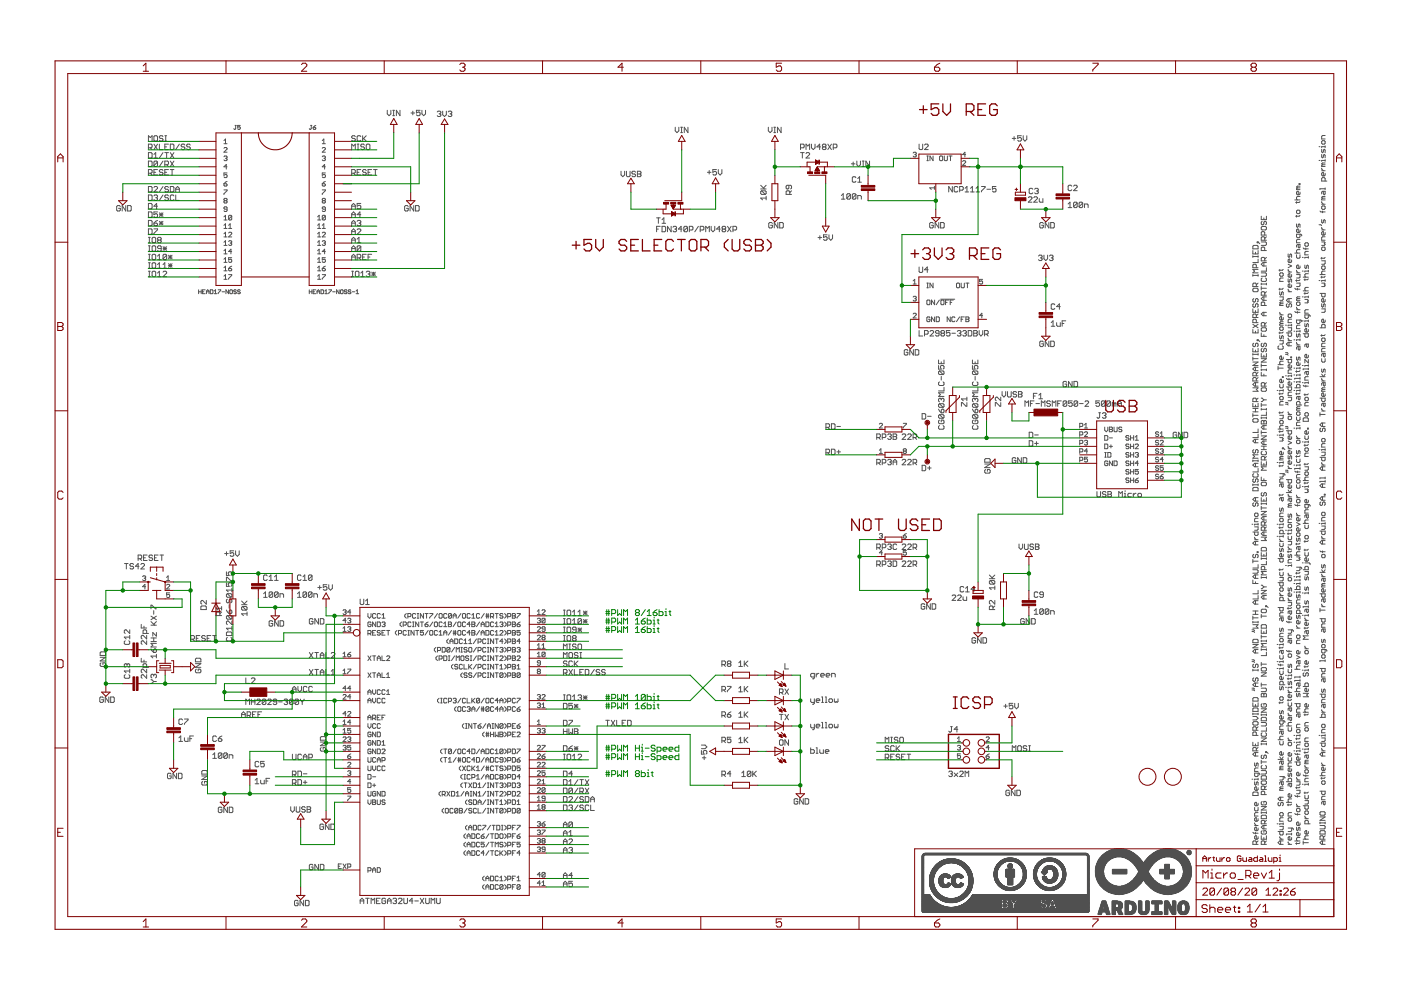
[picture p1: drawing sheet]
<svg xmlns="http://www.w3.org/2000/svg" width="420mm" height="297mm" viewBox="0 0 420 297" stroke-linecap="round" stroke-linejoin="round" font-family="sans-serif">
<g fill="none" stroke="#505050" stroke-width=".3">
<path d="M70.5 37.6h.4M70.7 37.6v1l-.2 .2-.4-.2M72.1 37.6h-.8v.6l.3-.2 .5 .2-.3 .6-.5-.2M93.1 37.6h.4M93.3 37.6v1l-.2 .2-.3-.2M93.9 38.2h.6l.2 .4-.6 .2zM94.7 37.6l-.8 .6M116.1 33.1v1l.6 .6 .5-.6v-1M117.8 33.1h.5M117.8 34.7h.5M118 33.1v1.6M120 33.1v1.6l-1.1-1.6v1.6"/>
<path d="M123.3 33.9h1M123.8 33.3v1.1M126 33.1h-1.1v.8l.5-.3 .6 .3v.5l-.3 .3h-.5l-.3-.3M126.5 33.1v1l.6 .6 .5-.6v-1M131.1 33.6l.3-.3h.5l.3 .3-.3 .5M131.7 34.1h.2M131.9 34.1l.3 .3-.3 .5h-.5l-.3-.2M132.8 33.3v1.1l.5 .5 .6-.5v-1.1M134.4 33.6l.3-.3h.5l.3 .3-.3 .5M134.9 34.1h.3M135.2 34.1l.3 .3-.3 .5h-.5l-.3-.2M202.5 38.1v1.1l.5 .6 .6-.6v-1.1"/>
<path d="M204.1 39.8h.6M204.1 38.1h.6M204.4 38.1v1.7M206.3 38.1v1.7l-1.1-1.7v1.7M230.4 38.1v1.1l.6 .6 .5-.6v-1.1M232.1 39.8h.5M232.1 38.1h.5M232.3 38.1v1.7M234.3 38.1v1.7l-1.1-1.7v1.7M44.5 58.4h.8l.3 .3v1.1l-.3 .3h-.8zM44.5 44.3h.8l.3-.3v-.5l-.3-.3h-.8v1.6M44.5 51.9h.8l.3-.3v-.5l-.3-.3h-.8v1.7"/>
<path d="M44.5 55.9h.8l.3 .3v1.1l-.3 .2h-.8zM44.5 45.7h.8l.3 .3v1.1l-.3 .3h-.8zM44.5 48.3h.8l.3 .3v1l-.3 .3h-.8zM44.5 42.3v-1.6l.6 .5 .5-.5v1.6M45.1 51.9l.5 .6M45.1 44.3l.5 .5M46.2 58.7l.2-.3h.6l.2 .3-.2 .6M46.2 51.6h.5M46.2 40.9l.2-.2h.6l.2 .2v1.1l-.2 .3h-.6l-.2-.3zM46.2 56.2l.2-.3h.6l.2 .3v.3l-1 1h1M46.2 47.4h1M46.2 46.3l.5-.6v1.7"/>
<path d="M46.2 43.2l1 1.6M46.7 59.3h.3M47 59.3l.2 .2-.2 .6h-.6l-.2-.3M47.2 50.8h-1v1.7h1M47.2 48.6v1l-.2 .3h-.6l-.2-.3M47.2 48.6l-.2-.3h-.6l-.2 .3v1M47.2 43.2l-1 1.6M47.2 48.6l-1 1M47.8 43.2v1.6h1.1M48.9 51.1l-.3-.3h-.5l-.3 .3 .3 .5h.5l.3 .3-.3 .6h-.5l-.3-.3M48.9 40.9l-.3-.2h-.5l-.3 .2 .3 .6h.5l.3 .3-.3 .5h-.5l-.3-.3M48.9 55.9l-1.1 1.6"/>
<path d="M48.9 58.4l-1.1 1.7M48.9 45.7l-1.1 1.7M48.9 48.3l-1.1 1.6M49.4 51.6h.6M49.4 49.4h.8l.3-.3v-.5l-.3-.3h-.8v1.6M49.4 40.7h.6M49.4 42.3h.6M49.4 44h.6M49.4 45.7h1.1M49.7 40.7v1.6M50 45.7v1.7M50 49.4l.5 .5"/>
<path d="M50.5 58.7l-.3-.3h-.5l-.3 .3 .3 .6h.5l.3 .2-.3 .6h-.5l-.3-.3M50.5 43.2h-1.1v1.6h1.1M50.5 50.8h-1.1v1.7h1.1M50.5 56.2l-.3-.3h-.5l-.3 .3 .3 .5h.5l.3 .3-.3 .5h-.5l-.3-.2M51.1 43.2h.8l.3 .3v1.1l-.3 .2h-.8zM51.1 50.8h1.1M51.1 55.9h.8l.3 .3v1.1l-.3 .2h-.8zM51.1 45.7l1.1 1.7M51.1 48.3l1.1 1.6M51.6 50.8v1.7M52.2 58.7l-.3-.3h-.5l-.3 .3v1.1l.3 .3h.5l.3-.3M52.2 45.7l-1.1 1.7"/>
<path d="M52.2 48.3l-1.1 1.6M52.7 56.7h1.1M52.7 57.5v-1l.6-.6 .5 .6v1M52.7 58.4v1.7h1.1M53.8 43.2l-1.1 1.6M55.4 43.5l-.2-.3h-.6l-.3 .3 .3 .5h.6l.2 .6-.2 .2h-.6l-.3-.2M57.1 43.5l-.3-.3h-.5l-.3 .3 .3 .5h.5l.3 .3-.3 .5h-.5l-.3-.2M67.2 55.1h.7l.2 .4-.7 .3zM67.2 47l.7-.2 .2 .2-.2 .5M67.2 42.1l.4-.4v1.4M67.2 43.1h.9M67.2 44.4l.2-.2 .7 .2-.9 1.2h.9"/>
<path d="M67.2 56.9h.9l-.9 1.4M67.6 47.5h.3M67.9 47.5l.2 .2-.2 .5-.7-.3M68.1 51.8h-.9v.7l.7-.2 .2 .7-.2 .2-.7-.2M68.1 50h-.9l.7-.7v1.4M68.1 54.4l-.9 .7M96.6 55.1h.7l.3 .4-.7 .3zM96.6 44.4l.3-.2 .7 .2-1 1.2h1M96.6 47l.7-.2 .3 .2-.3 .5M96.6 56.9h1l-1 1.4M96.6 43.1h1M96.6 42.1l.5-.4v1.4"/>
<path d="M97.1 47.5h.2M97.3 47.5l.3 .2-.3 .5-.7-.3M97.6 51.8h-1v.7l.7-.2 .3 .7-.3 .2-.7-.2M97.6 54.4l-1 .7M97.6 50h-1l.7-.7v1.4M105.5 51.9h.8l.3-.3v-.5l-.3-.3h-.8v1.7M105.5 44.8v-1.6l.5 .6 .6-.6v1.6M106 51.9l.6 .6M106.6 40.9l-.3-.2h-.6l-.2 .2 .2 .6h.6l.3 .3-.3 .5h-.6l-.2-.3M107.1 51.6h.6M107.1 43.2h.6M107.1 44.8h.6"/>
<path d="M107.4 43.2v1.6M108.2 40.9l-.3-.2h-.5l-.3 .2v1.1l.3 .3h.5l.3-.3M108.2 50.8h-1.1v1.7h1.1M108.8 40.7v1.6M109 41.5l.8 .8M109.3 43.5l-.3-.3h-.5l-.3 .3 .3 .5h.5l.3 .3-.3 .5h-.5l-.3-.2M109.8 51.1l-.2-.3h-.6l-.2 .6 .2 .2h.6l.2 .6-.2 .3h-.6l-.2-.3M109.8 43.5l.3-.3h.6l.2 .3v1.1l-.2 .2h-.6l-.3-.2zM109.8 40.7l-1 1.1M110.4 51.6h.5M111.5 50.8h-1.1v1.7h1.1M112 50.8h1.1"/>
<path d="M112.6 50.8v1.7M186.2 51.3v1.1l.6 .6 .5-.6v-1.1M187.9 51.3v1.4l.3 .3h.5l.3-.3v-1.4M190.6 51.6l-.3-.3h-.5l-.3 .3 .3 .6h.5l.3 .2-.3 .6h-.5l-.3-.3M191.2 51.3h.8l.2 .3-.2 .6 .2 .5-.2 .3h-.8zM191.2 52.2h.8M212.2 51.6h1M212.7 51.1v1.1M214.9 50.8h-1.1v.8l.5-.2 .6 .2v.6l-.3 .3h-.5l-.3-.3M215.4 50.8v1.1l.6 .6 .5-.6v-1.1M228.1 56.6h1.7M228.1 55.5l1.1 1.1"/>
<path d="M228.4 57.2l1.1 1.1M228.4 57.2h1.1l.3 .2v.6l-.3 .3M228.4 57.2l-.3 .2v.6l.3 .3h1.1M229.8 59.4h-1.7l.6 .5M229.8 58.8v1.1M229.8 55.5l-.8 .9M236.6 55.5v.9l-.3 .2-.5-.2v-.6l.2-.3h1.1l.3 .3v.6l-.3 .2M236.9 58.3v-.9l-.3-.2h-.6l-.2 .2v.9h1.6M237.4 57.2l-.5 .5M240.1 44.3h.8l.3-.3v-.5l-.3-.3h-.8v1.6M240.1 45.7h1.1M240.6 45.7v1.7"/>
<path d="M241.7 46l.3-.3h.5l.3 .3v.3l-1.1 1.1h1.1M241.7 44.8v-1.6l.6 .6 .5-.6v1.6M243.4 43.2v1.1l.5 .5 .5-.5v-1.1M246.1 44h-1.1l.8-.8v1.6M246.9 44l-.3-.2 .3-.6h.5l.3 .3-.3 .5M246.9 44l-.3 .3 .3 .5h.5l.3-.2-.3-.6M246.9 44h.5M248.3 43.2l1 1.6M249.3 43.2l-1 1.6M249.9 44.3h.8l.3-.3v-.5l-.3-.3h-.8v1.6M252.3 58.6l.6-.5v1.6M252.3 59.7h1.1"/>
<path d="M255 58.3v1.1l-.2 .3h-.6l-.2-.3M255 58.3l-.2-.2h-.6l-.2 .2v1.1M255 58.3l-1 1.1M255.3 49.1h1.1M255.9 48.6v1M256.7 58.3v1.1l-.3 .3h-.5l-.3-.3M256.7 58.3l-.3-.2h-.5l-.3 .2v1.1M256.7 53.3l-.3-.3h-.5l-.3 .3v1l.3 .3h.5l.3-.3M256.7 58.3l-1.1 1.1M257 48.3v1.1l.5 .5 .5-.5v-1.1M257.2 59.7v-1.1h.8l.3 .3v.8M257.2 54.6h1.1"/>
<path d="M257.2 53.5l.6-.5v1.6M258.6 49.9h.5M258.6 48.3h.5M258.9 48.3v1.6M260.8 48.3v1.6l-1.1-1.6v1.6M273.9 45.9l.7-.3 .2 .3-.2 .4M274.3 46.3h.3M274.6 46.3l.2 .3-.2 .4-.7-.2M275.6 43.2v1.4l.3 .2h.6l.2-.2v-1.4M277.3 43.5l.2-.3h.6l.3 .3v.3l-1.1 1h1.1M278 48.2h.4M278 46.8h.4"/>
<path d="M278.2 46.8v1.4M279.8 46.8v1.4l-.9-1.4v1.4M280.2 56.3h-1.4l.5 .5M280.2 55.8v1M281.8 47l.2-.2 .7 .2v.9l-.2 .3-.7-.3zM283.2 46.8v1.1l.2 .3 .7-.3v-1.1M284.6 46.8h.9M285.1 46.8v1.4M285.6 55.9v1.6l-1.1-1.6v1.6M287.3 56.2l-.3-.3h-.6l-.2 .3v1.1l.2 .2h.6l.3-.2M287.8 57h.8l.3-.3v-.5l-.3-.3h-.8v1.6M288.7 48.4l.2-.2 .7 .2-.9 1.2h.9"/>
<path d="M289.4 57.5h1.1M289.4 56.5l.6-.6v1.6M289.6 46.3h-.9l.7-.7v1.4M291.1 57.5h1.1M291.1 56.5l.5-.6v1.6M292.7 57.5h1.1M292.7 56.5l.5-.6v1.6M294.3 55.9h1.1v.3l-1.1 1.1v.2M296 56.7h1.1M298.7 55.9h-1.1v.8l.8-.2 .3 .2v.6l-.3 .2h-.5l-.3-.2M303.6 41.5h1.1M304.1 40.9v1.1"/>
<path d="M306.3 40.7h-1.1v.8l.6-.3 .5 .3v.5l-.3 .3h-.5l-.3-.3M306.9 40.7v1.1l.5 .5 .5-.5v-1.1M308.4 59.2l.3-.2h.5l.3 .2v.3l-1.1 1.1h1.1M309.7 56.7l-.2-.2h-.6l-.2 .2v1.1l.2 .3h.6l.2-.3M310 59.2l.3-.2h.6l.2 .2v.3l-1.1 1.1h1.1M310.3 56.7l.3-.2h.5l.3 .2-.3 .6M310.8 57.3h.3M311.1 57.3l.3 .2-.3 .6h-.5l-.3-.3M311.7 59.5v.8l.2 .3h.9v-1.1M321.4 55.8l-.3-.3h-.5l-.3 .3v1.1l.3 .2h.5l.3-.2M322 55.8l.2-.3h.6l.2 .3v.3l-1 1h1M388.3 59.9h1.6"/>
<path d="M389.1 56.3l-.3 .5h1.1M389.1 56.3h.8M389.6 55h.3v.3h-.3zM389.9 57.6v.5l-.3 .3h-.5l-.3-.3v-.5l.5-.3v1.1M389.9 58.9h-.8l-.3 .2v.6l.3 .2M389.9 55.8h-.8l-.3 .2 .3 .3M395.6 48.1h.3M395.6 44h.3M396.4 44.7v.8l.2 .3 .6-1.1 .2 .3v.8M396.4 46.3v.8l.2 .2 .6-1 .2 .2v.8M396.4 42.4l.2-.2h.6l.2 .2v.5l-.2 .3h-.6l-.2-.3zM396.4 50.4l.5 .8"/>
<path d="M396.4 51.2h1M396.6 59.4l-.2 .5h1M396.6 49.4l-.2 .5h1M396.6 59.4h.8M396.6 49.4h.8M396.9 57.3v.8l.3 .3 .2-.3v-.8h-.8l-.2 .3v.5M397.4 58.9h-.8l-.2 .2 .2 .3M397.4 56.6h-1.5v.2M397.4 51.9v.6l-.2 .2h-.6l-.2-.2v-.6l.5-.2v1M397.4 43.7v.5M397.4 47.8v.5M397.4 54.3v-.8l-.2-.3h-.6l-.2 .3v.8h1.5"/>
<path d="M397.4 56.3v.5M397.4 40.6h-.8l-.2 .3v.8h1M397.4 44h-1v.2M397.4 48.1h-1v.2M397.4 48.9h-.8l-.2 .2 .2 .3M36.1 61.9l-.3-.3h-.5l-.3 .3v1.1l.3 .2h.5l.3-.2v-.6h-.6M37.7 61.6v1.6l-1.1-1.6v1.6M38.3 61.6h.8l.2 .3v1.1l-.2 .2h-.8zM44.5 72.8h.6M44.5 63.5h.8l.3 .3v1.1l-.3 .3h-.8zM44.5 68.6h.8l.3 .3v1.1l-.3 .2h-.8zM44.5 61h.8l.3 .3v1l-.3 .3h-.8z"/>
<path d="M44.5 66.1h.8l.3 .2v1.1l-.3 .3h-.8zM44.5 78.8h.6M44.5 75.3h.6M44.5 73.7h.6M44.5 77.9h.6M44.5 76.2h.6M44.5 71.1h.6M44.8 71.1v1.7M44.8 73.7v1.6M44.8 76.2v1.7M44.8 78.8v1.6M45.6 71.4l.3-.3h.5l.3 .3v1.1l-.3 .3h-.5l-.3-.3z"/>
<path d="M45.6 79l.3-.2h.5l.3 .2v1.1l-.3 .3h-.5l-.3-.3zM45.6 76.5l.3-.3h.5l.3 .3v1.1l-.3 .3h-.5l-.3-.3zM45.9 73.7h.5l.3 .3v1l-.3 .3h-.5l-.3-.3v-1zM46.2 66.9h.8l.2 .5-.2 .3h-.6l-.2-.3zM46.2 68.6h1v.3l-1 1.1v.2M47.2 63.5h-1v.8l.8-.2 .2 .2v.6l-.2 .3h-.6l-.2-.3M47.2 61.8h-1l.8-.8v1.6M47.2 76.8l.6-.6v1.7M47.2 79.3l.6-.5v1.6M47.2 77.9h1.1M47.2 66.1l-1 .8M47.5 72l-.3 .2 .3 .6h.6l.2-.3-.2-.5"/>
<path d="M47.5 72h.6M47.5 72l-.3-.3 .3-.6h.6l.2 .3-.2 .6M47.8 66.9h1.1M47.8 64.3h1.1M47.8 63.8l1.1 1.1M47.8 66.3l1.1 1.1M48.3 74.5h-.8l-.3-.3 .3-.5h.6l.2 .3v1l-.2 .3h-.6l-.3-.3M48.3 63.8v1.1M48.3 66.3v1.1M48.9 63.8l-1.1 1.1M48.9 66.3l-1.1 1.1M48.9 79.3l.5-.5v1.6"/>
<path d="M48.9 74.5h1.1M48.9 74l1.1 1M49.4 74v1M50 76.5v1.1l-.3 .3h-.6l-.2-.3M50 76.5l-.3-.3h-.6l-.2 .3v1.1M50 74l-1.1 1M50 76.5l-1.1 1.1M50.5 79l1.1 1.1M50.5 79.6h1.1M50.5 76.5l1.1 1.1M50.5 77h1.1M51.1 76.5v1.1"/>
<path d="M51.1 79v1.1M51.6 79l-1.1 1.1M51.6 76.5l-1.1 1.1M67.2 76.1h.9M67.2 73.6h.9M67.2 71h.9M67.2 65l.4-.5v1.4M67.2 67.5l.4-.4v1.4M67.2 70.1l.4-.5v1.4M67.2 72.6l.4-.4v1.4M67.2 75.2l.4-.5v1.4M67.2 77.7l.4-.5v1.4"/>
<path d="M67.2 65.9h.9M67.2 68.5h.9M67.2 78.6h.9M67.4 60.2l-.2-.3 .2-.4 .7 .2-.2 .5M67.4 60.2l-.2 .2 .2 .5 .7-.3-.2-.4M67.4 60.2h.5M68.1 62.7h-.7l-.2-.2 .2-.5 .7 .2v1l-.2 .2-.7-.2M68.6 69.8l.2-.2 .7 .2-.9 1.2h.9M68.6 67.5l.4-.4v1.4M68.6 72.4l.7-.2 .2 .2-.2 .5M68.6 68.5h.9M69 72.9h.3"/>
<path d="M69.3 72.9l.2 .2-.2 .5-.7-.3M69.5 77.2h-.9v.7l.4-.2 .5 .2-.2 .7-.7-.2M69.5 64.8v.9l-.2 .2-.7-.2M69.5 64.8l-.7-.3-.2 .3v.9M69.5 64.8l-.9 .9M69.5 75.4h-.9l.7-.7v1.4M69.5 79.8l-.9 .7M95.2 76.1h1M95.2 73.6h1M95.2 71h1M95.2 65.9h1M95.2 68.5h1"/>
<path d="M95.2 78.6h1M95.2 65l.5-.5v1.4M95.2 67.5l.5-.4v1.4M95.2 70.1l.5-.5v1.4M95.2 72.6l.5-.4v1.4M95.2 75.2l.5-.5v1.4M95.2 77.7l.5-.5v1.4M96.6 69.8l.3-.2 .7 .2-1 1.2h1M96.6 72.4l.7-.2 .3 .2-.3 .5M96.6 68.5h1M96.6 67.5l.5-.4v1.4M96.9 60.2l-.3-.3 .3-.4 .7 .2-.3 .5"/>
<path d="M96.9 60.2l-.3 .2 .3 .5 .7-.3-.3-.4M96.9 60.2h.4M97.1 72.9h.2M97.3 72.9l.3 .2-.3 .5-.7-.3M97.6 77.2h-1v.7l.5-.2 .5 .2-.3 .7-.7-.2M97.6 62.7h-.7l-.3-.2 .3-.5 .7 .2v1l-.3 .2-.7-.2M97.6 64.8v.9l-.3 .2-.7-.2M97.6 64.8l-.7-.3-.3 .3v.9M97.6 75.4h-1l.7-.7v1.4M97.6 64.8l-1 .9M97.6 79.8l-1 .7M105.5 72h1.1"/>
<path d="M105.5 69.4h1.1M105.5 67.7v-1.1l.5-.5 .6 .5v1.1M105.5 72.8v-1.1l.5-.6 .6 .6v1.1M105.5 62.6v-1.1l.5-.5 .6 .5v1.1M105.5 65.2v-1.1l.5-.6 .6 .6v1.1M105.5 70.2v-1l.5-.6 .6 .6v1M105.5 75.3v-1.1l.5-.5 .6 .5v1.1M105.5 77.9v-1.1l.5-.6 .6 .6v1.1M105.5 74.5h1.1M105.5 77h1.1M105.5 66.9h1.1M105.5 64.3h1.1"/>
<path d="M105.5 61.8h1.1M107.1 72.8h1.1M107.1 77.3h.8l.3-.3v-.5l-.3-.3h-.8v1.7M107.1 68.9l.3-.3h.5l.3 .3v.3l-1.1 1h1.1M107.1 71.7l.6-.6v1.7M107.1 66.3l.3-.2h.5l.3 .2-.3 .6M107.7 66.9h.2M107.7 77.3l.5 .6M107.9 66.9l.3 .3-.3 .5h-.5l-.3-.3M108.2 61h-1.1v.8l.6-.3 .5 .3v.5l-.3 .3h-.5l-.3-.3M108.2 74v1l-.3 .3h-.5l-.3-.3M108.2 74l-.3-.3h-.5l-.3 .3v1"/>
<path d="M108.2 74l-1.1 1M108.2 64.3h-1.1l.8-.8v1.7M108.8 77h.5M109.8 76.2h-1v1.7h1M110.4 77h.5M111.5 76.2h-1.1v1.7M122.4 61.9l-.2-.3h-.6l-.3 .3v1.1l.3 .2h.6l.2-.2v-.6h-.5M124.1 61.6v1.6l-1.1-1.6v1.6M124.6 61.6h.8l.3 .3v1.1l-.3 .2h-.8zM196.9 68.7h.5M196.9 65.3h1.1M197.4 65.3v1.6"/>
<path d="M198 67.8h-1.1v1.7M198.5 67.8h.8l.3 .3v1.1l-.3 .3h-.8zM198.5 65.8l.6-.5v1.6M198.5 66.9h1.1M201.3 67.8v1.7l-1.1-1.7v1.7M201.8 68.1l.3-.3h.5l.3 .3-.3 .6M202.4 68.7h.2M202.6 68.7l.3 .2-.3 .6h-.5l-.3-.3M204.5 68.7h-1l.8-.9v1.7M206.2 68.1l-.3-.3h-.5l-.3 .3v1.1M206.2 68.1v1.1l-.3 .3h-.5l-.3-.3M206.2 68.1l-1.1 1.1"/>
<path d="M206.7 68.9h.8l.3-.2v-.6l-.3-.3h-.8v1.7M209.4 67.8l-1 1.7M210 68.9h.8l.3-.2v-.6l-.3-.3h-.8v1.7M211.6 69.5v-1.7l.6 .6 .5-.6v1.7M213.3 67.8v1.1l.5 .6 .6-.6v-1.1M216 68.7h-1.1l.8-.9v1.7M216.8 68.7l-.2-.3 .2-.6h.6l.2 .3-.2 .6M216.8 68.7h.6M216.8 68.7l-.2 .2 .2 .6h.6l.2-.3-.2-.5M218.2 67.8l1.1 1.7M219.3 67.8l-1.1 1.7M219.8 68.9h.8l.3-.2v-.6l-.3-.3h-.8v1.7"/>
<path d="M231.6 67l-.2-.3h-.6l-.3 .3v1.1l.3 .2h.6l.2-.2v-.6h-.5M233.3 66.7v1.6l-1.1-1.6v1.6M233.8 66.7h.9l.2 .3v1.1l-.2 .2h-.9zM245.3 71.2h1.1M245.9 70.7v1M248.1 70.4h-1.1v.8l.5-.3 .6 .3v.5l-.3 .3h-.6l-.2-.3M248.6 70.4v1.1l.6 .5 .5-.5v-1.1M279.9 67l-.3-.3h-.5l-.3 .3v1.1l.3 .2h.5l.3-.2v-.6h-.5M281.5 66.7v1.6l-1.1-1.6v1.6M282.1 66.7h.8l.3 .3v1.1l-.3 .2h-.8zM311.4 76.8l.3-.3h.6l.2 .3-.2 .5M312 77.3h.3"/>
<path d="M312.3 77.3l.2 .3-.2 .5h-.6l-.3-.3M312.9 67l-.3-.3h-.5l-.3 .3v1.1l.3 .2h.5l.3-.2v-.6h-.5M313.1 76.5v1.1l.5 .5 .6-.5v-1.1M314.6 66.7v1.6l-1.1-1.6v1.6M314.7 76.8l.3-.3h.5l.3 .3-.3 .5M315.1 66.7h.8l.3 .3v1.1l-.3 .2h-.8zM315.3 77.3h.2M315.5 77.3l.3 .3-.3 .5h-.5l-.3-.3M320.3 61.2l.6-.6v1.6M320.3 62.2h1.1M323 60.9v1.1l-.2 .2h-.6l-.2-.2M323 60.9l-.2-.3h-.6l-.2 .3v1.1"/>
<path d="M323 60.9l-1 1.1M324.7 60.9v1.1l-.3 .2h-.5l-.3-.2M324.7 60.9l-.3-.3h-.5l-.3 .3v1.1M324.7 60.9l-1.1 1.1M325.2 62.2v-1h.9l.2 .2v.8M375.7 73.8l.3-.2h1l.3 .2v.8h-1.6zM375.7 75.1v1h1.6v-1M375.7 76.6v.6M375.7 76.9h1.6M376.5 75.6v.5M377 72.5h.3v.3h-.3zM377.3 76.6v.6"/>
<path d="M377.3 77.7v1h-1.6M377.3 72.5l.5 .5M378.2 72.5h1.3l.3 .3v.5l-.3 .3h-1.3M378.2 64.8v1h1.6v-1M378.5 66.3l-.3 .3v.5l.6 .3 .2-.3v-.5l.5-.3 .3 .3v.5l-.3 .3M378.5 67.9h1l.3 .3v.5l-.3 .2h-1l-.3-.2v-.5zM379 65.3v.5M379 78.7v1M379.3 70.5v-.8l-.3-.3h-.5l-.3 .3v.8h1.6M379.3 72v-.8l-.3-.2h-.5l-.3 .2v.8h1.6M379.3 75.1v-.8l-.3-.2h-.5l-.3 .2v.8h1.6M379.3 78.2v-.8l-.3-.2h-.5l-.3 .2v.8h1.6"/>
<path d="M379.8 78.7h-1l-.6 .5 .6 .5h1M379.8 77.2l-.5 .5M379.8 71l-.5 .5M386.3 76.1v.8l.3 .3 .2-.3v-.5l.3-.3 .2 .3v.8M386.3 79.2l1 .5-1 .5M387.3 77.9v.5l-.2 .3h-.5l-.3-.3v-.5l.5-.2v1M388.3 75.9h1.6M388.8 60.4v.5M388.8 64.6v.5M388.8 67.1v.8l.3 .3 .2-.3v-.5l.3-.3 .3 .3v.8M388.8 76.4v.8l.3 .2h.5l.3-.2v-.8M389.1 63h.5l.3 .3v.5l-.3 .2h-.5l-.3-.2v-.5z"/>
<path d="M389.3 73.3v.8l.3 .2 .3-.2v-.8h-.8l-.3 .3v.5M389.9 79.7v.5l-.3 .3h-.5l-.3-.3v-.5l.5-.2v1M389.9 70.2v.8l-.3 .2h-.5l-.3-.2v-.8h1.3l.3 .5M389.9 71.8h-.8l-.3 .2v.8h1.1M389.9 68.9v.5l-.3 .3h-.5l-.3-.3v-.5l.5-.2v1M389.9 74.8h-.8l-.3 .3v.5l.3 .3M389.9 64.6l-.3 .2h-1M389.9 60.4l-.3 .3h-1M390.6 77.2h.2M390.8 74.3l.3 .3h1.3M391.3 73l.3-.2h.5l.3 .2v.6l-.3 .2h-.5l-.3-.2zM391.3 79.5v.7l.3 .3 .5-1 .3 .2v.8"/>
<path d="M391.6 74.3v.5M392.4 77.2h-1.1v.2M392.4 75.4h-.8l-.3 .2v.8h1.1M392.4 76.9v.5M395.6 67.4h.5l.3 .2M395.9 63.3l.2 .2h1.3M396.4 78.2h1v.8l-.2 .2h-.8M396.4 72.5h.8l.2 .3-.2 .2 .2 .3-.2 .3h-.8M396.4 74.3l.2-.2h.6l.2 .2v.5l-.2 .3h-.6l-.2-.3zM396.4 68.9h1M396.4 65.8v.8l.2 .3 .6-1.1 .2 .3v.8M396.4 62l.2-.3h.6l.2 .3v.5l-.2 .3h-.6l-.2-.3z"/>
<path d="M396.4 60.4l.5 .8M396.4 68.2l.5 .7M396.4 77.2v.5M396.4 61.2h1M396.6 79.7h.6l.2 .3v.5l-.2 .3h-.6l-.2-.3v-.5zM396.6 63.3v.5M397.4 71h-.8l-.2 .2v.8h1M397.4 69.7v.5l-.2 .3h-.6l-.2-.3v-.5l.5-.3v1.1M397.4 77.2l-.2 .2h-1.1M44.5 81.3h.6M44.5 82.9h.6M44.5 80.4h.6"/>
<path d="M44.8 81.3v1.6M45.9 81.3h.5l.3 .3v1.1l-.3 .2h-.5l-.3-.2v-1.1zM47.2 82.9h1.1M47.2 81.9l.6-.6v1.6M47.2 80.4h1.1M48.9 81.6l.2-.3h.6l.3 .3v.3l-1.1 1h1.1M48.9 80.4h1.1M59.6 86.9v1.1M59.6 87.5h.7M60.3 86.9v1.1M60.7 87.5h.4M61.5 86.9h-.8v1.1h.8"/>
<path d="M61.9 87.5h.8M61.9 88v-.8l.4-.3 .4 .3v.8M63.1 86.9l.8 .2v.7l-.2 .2h-.6zM64.2 88h.8M64.2 87.2l.4-.3v1.1M65.4 86.9h.8l-.8 1.1M66.6 87.5h.8M67.2 83.7h.9M67.2 80.2l.4-.4v1.4M67.2 82.8l.4-.5v1.4M67.2 81.2h.9M68.5 86.9v1.1l-.7-1.1v1.1"/>
<path d="M68.6 82.3h.9l-.9 1.4M68.6 80.5h.7l.2 .4-.7 .3zM68.9 87.1l.2-.2 .6 .2v.7l-.2 .2-.6-.2zM70.9 87.1l-.2-.2-.6 .2 .2 .4 .6 .2-.2 .3-.6-.2M72.1 87.1l-.6-.2-.2 .3 .5 .3 .3 .3-.3 .2-.5-.2M92.8 87.5h.7M92.8 86.9v1.1M93.5 86.9v1.1M93.9 87.5h.4M94.7 86.9h-.8v1.1h.8M95.1 88v-.8l.4-.3 .4 .3v.8M95.1 87.5h.8"/>
<path d="M95.2 83.7h1M95.2 81.2h1M95.2 80.2l.5-.4v1.4M95.2 82.8l.5-.5v1.4M96.3 86.9l.7 .2v.7l-.2 .2h-.5zM96.6 82.3h1l-1 1.4M96.6 80.5h.7l.3 .4-.7 .3zM97.4 88h.8M97.4 87.2l.4-.3v1.1M98.6 86.9h.8l-.8 1.1M99.8 87.5h.7M101.7 86.9v1.1l-.8-1.1v1.1"/>
<path d="M102.3 86.9l.6 .2v.7l-.2 .2-.6-.2v-.7zM104.1 87.1l-.6-.2-.2 .3 .6 .3 .2 .3-.2 .2-.6-.2M105.2 87.1l-.2-.2-.6 .2 .2 .4 .6 .2-.2 .3-.6-.2M105.5 81.3h.5M105.5 82.9h.5M105.6 87.5h.8M105.7 81.3v1.6M106.8 88h.8M106.8 87.2l.4-.3v1.1M106.8 81.3h.6l.3 .3v1.1l-.3 .2h-.6l-.2-.2v-1.1zM108.2 82.9h1.1M108.2 81.9l.6-.6v1.6"/>
<path d="M109.8 81.6l.3-.3h.6l.2 .3-.2 .5M110.4 82.1h.3M110.7 82.1l.2 .3-.2 .5h-.6l-.3-.2M111.5 82.1h1.1M111.5 81.6l1.1 1.1M112 81.6v1.1M112.6 81.6l-1.1 1.1M273.9 85.1h.9M273.9 94.1l.2-.2 .7 .2-.9 1.2h.9M273.9 84.2l.4-.5v1.4M273.9 89l.7-.2 .2 .2-.2 .5M274.3 89.5h.3"/>
<path d="M274.6 89.5l.2 .2-.2 .5-.7-.2M275.6 80v1.4l.3 .3h.6l.2-.3v-1.4M275.6 99.1v1.6h1.1M278 90.2l.2-.3 .7 .3v.9l-.2 .2-.7-.2zM278 84.9h.4M278 86.3h.4M278.2 84.9v1.4M278.4 80.9h-1.1l.8-.9v1.7M278.9 95.2l-.2-.2-.7 .2v1l.2 .2 .7-.2v-.5h-.5M278.9 99.4l.3-.3h.5l.3 .3v.2l-1.1 1.1h1.1M279.8 84.9v1.4l-.9-1.4v1.4M280.3 89.9v1.4l-.9-1.4v1.4"/>
<path d="M280.3 95v1.4l-.9-1.4v1.4M280.8 95h.7l.2 .2v1l-.2 .2h-.7zM281.6 99.9h-.8l-.3-.3 .3-.5h.6l.2 .3v1l-.2 .3h-.6l-.3-.3M281.7 89.9l-.9 1.4M282.1 89.7h4.2M282.4 89.9l.7 .3v.9l-.2 .2-.7-.2v-.9zM282.4 99.9l-.2-.3 .2-.5h.6l.3 .3-.3 .5M282.4 99.9l-.2 .3 .2 .5h.6l.3-.3-.3-.5M282.4 99.9h.6M283.6 90.6h.4M284.5 89.9h-.9v1.4M284.9 99.1h-1.1v.8l.6-.3 .5 .3v.5l-.3 .3h-.5l-.3-.3"/>
<path d="M285 90.6h.4M285 95v1.4l-.9-1.4v1.4M285.5 99.9h1M285.9 89.9h-.9v1.4M286.4 95.2l-.2-.2-.7 .2v1l.2 .2 .7-.2M287.1 84.9l.7 .2v.9l-.3 .3-.6-.3v-.9zM287.1 99.4l.3-.3h.5l.3 .3-.3 .5M287.6 99.9h.3M287.8 95l-.9 1.4M287.9 99.9l.3 .3-.3 .5h-.5l-.3-.3M288.2 95.7h.5M288.2 84.9v1.1l.3 .3 .7-.3v-1.1"/>
<path d="M288.7 99.4l.3-.3h.5l.3 .3-.3 .5M289.2 95h-1v1.4M289.3 99.9h.2M289.5 99.9l.3 .3-.3 .5h-.5l-.3-.3M289.7 95.7h.7M289.7 84.9h.9M289.7 95h.7l.2 .2-.2 .5 .2 .5-.2 .2h-.7zM290.1 84.9v1.4M290.4 99.1h.8l.2 .3v1l-.2 .3h-.8zM292 99.1h.8l.3 .3-.3 .5 .3 .5-.3 .3h-.8zM292 99.9h.8M293.6 99.1v1.1l.6 .5 .5-.5v-1.1"/>
<path d="M294.7 94.6h-.9l.6-.7v1.4M294.7 83.7h-.9v.7l.4-.2 .5 .2-.3 .7-.6-.2M315.3 96.7l.5-.5v1.6M315.3 97.8h1M316.3 91.4l-.2-.3h-.6l-.2 .3v1l.2 .3h.6l.2-.3M316.9 96.7v.8l.3 .3h.8v-1.1M318 91.9h-1.1l.8-.8v1.6M318.5 97h.6M319.6 96.2h-1.1v1.6M375.7 82.3v.5M375.7 92.6v1h1.6v-1M375.7 98.8v1h1.6v-1"/>
<path d="M375.7 97.2l1.6 1.1M375.7 82.5h1.6M376 86.4h1l.3 .3v.5l-.3 .2h-1l-.3-.2v-.5zM376 89.5l-.3 .2v.6l.6 .2 .2-.2v-.6l.5-.2 .3 .2v.6l-.3 .2M376 91l-.3 .3v.5l.6 .3 .2-.3v-.5l.5-.3 .3 .3v.5l-.3 .3M376.5 93.1v.5M376.5 99.3v.5M376.8 80.2v-.7l-.3-.3h-.5l-.3 .3v.7h1.6M376.8 85.9v-.8l-.3-.2h-.5l-.3 .2v.8h1.6M376.8 95.2v-.8l-.3-.3h-.5l-.3 .3v.8h1.6M376.8 96.7v-.8l-.3-.2h-.5l-.3 .2v.8h1.6M377.3 82.3v.5"/>
<path d="M377.3 97.2l-1.6 1.1M377.3 94.1l-.5 .5M377.3 84.9l-.5 .5M377.3 80.8h-1.6l.6 .5-.6 .5h1.6M378.2 86.4h1.6M378.2 81.8h1.3l.3 .2v.5l-.3 .3h-1.3M378.2 84.9v.5M378.2 85.9v1M378.2 99.8v1h1.6M378.2 85.1h1.6M378.5 83.3l-.3 .3v.5l.3 .2h1l.3-.2v-.5l-.3-.3M378.5 98.2h1l.3 .3v.5l-.3 .3h-1l-.3-.3v-.5z"/>
<path d="M379 89v1M379 93.6v1M379.3 97.7v-.7l-.3-.3h-.5l-.3 .3v.7h1.6M379.3 91.6v-.8l-.3-.3h-.5l-.3 .3v.8h1.6M379.3 88.5v-.8l-.3-.3h-.5l-.3 .3v.8h1.6M379.8 93.6h-1l-.6 .5 .6 .5h1M379.8 80.2v1.1h-1.6M379.8 84.9v.5M379.8 96.7l-.5 .5M379.8 89h-1l-.6 .5 .6 .5h1M379.8 87.4l-.5 .5M383.8 89h1v.7l-.2 .3h-.8"/>
<path d="M383.8 80.8v.5M383.8 86.4v.5M383.8 87.4v.8l.2 .3 .6-1.1 .2 .3v.8M383.8 93.6l.5 .8M383.8 99.5v.6M383.8 94.4h1M384 91h.8M384 81.8h.6l.2 .2v.5l-.2 .3h-.6l-.2-.3v-.5zM384 91l-.2 .6h1M384 97l-.2 .5h1M384 98h.6l.2 .2v.6l-.2 .2h-.6l-.2-.2v-.6zM384 97h.8"/>
<path d="M384.8 99.5l-.2 .3h-1.1M384.8 90.5h-.8l-.2 .3 .2 .2M384.8 83.3h-.8l-.2 .3v.7h1M384.8 95.2v.5l-.2 .2h-.6l-.2-.2v-.5l.5-.3v1M384.8 96.4h-.8l-.2 .3 .2 .3M384.8 86.4l-.2 .3h-1.1M384.8 80.8l-.2 .2h-1.1M385.5 97.5h.3M385.8 99.8h1.5v.8l-.2 .2h-.5l-.3-.2v-.8M386.1 91l-.3 .3v.5l.5 .3 .3-.3v-.5l.5-.3 .2 .3v.5l-.2 .3M386.3 94.4l.3-.3h.5l.2 .3v.5l-.2 .3h-.5l-.3-.3zM386.3 87.4h1"/>
<path d="M386.3 98.2h1v.8l-.2 .3h-.8M386.3 80.8l.5 .7M386.3 83.6v.7l.3 .3 .5-1 .2 .2v.8M386.3 86.7l.5 .7M386.3 81.5h1M386.6 89.5v1M387.3 95.7h-.7l-.3 .2v.8h1M387.3 89.5h-1l-.5 .5 .5 .5h1M387.3 85.4v.5l-.2 .2h-.5l-.3-.2v-.5l.5-.3v1M387.3 97.5h-1v.2M387.3 82.3v.5l-.2 .3h-.5l-.3-.3v-.5l.5-.3v1.1M387.3 97.2v.5"/>
<path d="M388 99.3h.3M388.3 93.4l.3 .2h1.3M388.3 86.4l.3 .3h1.3M388.8 90.8l.3-.3h.5l.3 .3v.5l-.3 .3h-.5l-.3-.3zM388.8 84.9h1.1v.7l-.3 .3h-.8M388.8 81.8h1.1M388.8 82.3h1.1v.8l-.3 .2h-.8M388.8 81l.5 .8M388.8 83.8v.5M388.8 92.1l.5 .7M388.8 92.8h1.1M389.1 89.5h.8"/>
<path d="M389.1 89.5l-.3 .5h1.1M389.1 86.4v.5M389.1 93.4v.5M389.9 99.3h-1.1v.2M389.9 89h-.8l-.3 .2 .3 .3M389.9 95.9v.8l-.3 .3h-.5l-.3-.3v-.8h1.3l.3 .5M389.9 97.5h-.8l-.3 .2v.8h1.1M389.9 99v.5M389.9 83.8l-.3 .3h-1M390.6 89h.2M390.6 81.3h.2M390.6 96.2h.2"/>
<path d="M390.8 83.1h1.6M390.8 87.2h1.6M391.3 89.7h.8l.3 .3-.3 .3 .3 .2-.3 .3h-.8M391.3 83.6v.5M391.3 87.7v.5M391.3 97v.7l.3 .3 .5-1 .3 .2v.8M392.4 89h-1.1v.2M392.4 81.3h-1.1v.2M392.4 94.4v.8l-.3 .2h-.5l-.3-.2v-.8h1.3l.3 .5M392.4 86.1h-.8l-.3 .3v.5l.3 .3M392.4 82h-.8l-.3 .3v.5l.3 .3M392.4 98.8v.5l-.3 .2h-.5l-.3-.2v-.5l.6-.3v1"/>
<path d="M392.4 92.8h-.8l-.3 .3v.8h1.1M392.4 96.2h-1.1v.3M392.4 81v.5M392.4 88.7v.5M392.4 95.9v.6M392.4 87.7l-.3 .2h-1M392.4 83.6l-.3 .2h-1M395.6 84.1h.3M395.9 87.9h1.5v.8l-.2 .3h-.6l-.2-.3v-.8M395.9 82.3h1.5M395.9 98.3h1.5v-.8l-.2-.3h-.6l-.2 .3v.8M396.4 92.6h1v.8l-.2 .2h-.8"/>
<path d="M396.4 84.9h.8l.2 .2-.2 .3 .2 .2-.2 .3h-.8M396.4 91v.8l.2 .3 .6-1.1 .2 .3v.8M396.4 82.8v.5M397.4 95.9v.5l-.2 .3h-.6l-.2-.3v-.5l.5-.2v1M397.4 89.7v.6l-.2 .2h-.6l-.2-.2v-.6l.5-.2v1M397.4 81.3h-.8l-.2 .2v.5l.2 .3M397.4 82.8l-.2 .3h-1.1M397.4 84.1h-1v.2M397.4 83.8v.5M272.3 105.1l-.3-.3h-.5l-.3 .3v1.1l.3 .2h.5l.3-.2v-.6h-.6M273.9 104.8v1.6l-1.1-1.6v1.6M274.5 104.8h.8l.2 .3v1.1l-.2 .2h-.8z"/>
<path d="M277.3 100.2h.8l.3-.3v-.5l-.3-.3h-.8v1.6M281.5 109.6v1h.8l-.3-.5 .3-.5h.5l.3 .2v.6l-.3 .2M281.5 107.9v1.1h1.6v-1.1M281.7 114.5l-.2 .2v.6l.2 .2h1.1l.3-.2v-.6l-.3-.2M281.7 111.2l-.2 .3v.5l.2 .3h1.1M281.7 111.2h1.1l.3 .3v.5l-.3 .3M281.7 111.2l1.1 1.1M282.3 119.7l-.3-.3-.5 .3v.5l.2 .3M282.3 119.7l.3-.3 .5 .3v.5l-.3 .3M282.3 108.5v.5M282.3 112.8v1.1M282.3 119.7v.2"/>
<path d="M283.1 117.7h-1.6l.5 .6-.5 .5h1.6M283.1 116.1v1.1h-1.6M290 119.6h-1.7l.6 .5M290 119v1.1M291.6 109.6v1h.8l-.2-.5 .2-.5h.6l.3 .2v.6l-.3 .2M291.6 107.9v1.1h1.7v-1.1M291.9 114.5l-.3 .2v.6l.3 .2h1.1l.3-.2v-.6l-.3-.2M291.9 111.2l-.3 .3v.5l.3 .3h1.1M291.9 111.2h1.1l.3 .3v.5l-.3 .3M291.9 111.2l1.1 1.1M292.4 119.7l.3-.3 .6 .3v.5l-.3 .3M292.4 119.7l-.2-.3-.6 .3v.5l.3 .3"/>
<path d="M292.4 108.5v.5M292.4 112.8v1.1M292.4 119.7v.2M293.3 117.7h-1.7l.6 .6-.6 .5h1.7M293.3 116.1v1.1h-1.7M295.3 100.2h.8l.3-.3v-.5l-.3-.3h-.8v1.6M295.8 100.2l.6 .5M300.1 119v1.1l-1.1-1.1h-.2l-.3 .3v.5l.3 .3M300.5 117.4v1l.6 .6 .5-.6v-1M302.2 117.4v1.3l.2 .3h.6l.3-.3v-1.3M304.9 117.6l-.3-.2h-.5l-.3 .5 .3 .3h.5l.3 .5-.3 .3h-.5l-.3-.3M305.4 117.4h.8l.3 .2-.3 .6 .3 .5-.3 .3h-.8z"/>
<path d="M305.4 118.2h.8M309.9 118.7h.6M311 117.9h-1.1v1.6M311.6 118.4l.5-.5v1.6M311.6 119.5h1.1M312.9 102.5l-.3-.2h-.5l-.3 .2v1.1l.3 .3h.5l.3-.3v-.5h-.5M314.6 102.3v1.6l-1.1-1.6v1.6M315.1 102.3h.8l.3 .2v1.1l-.3 .3h-.8zM319.9 114.6l-.3-.3h-.5l-.3 .3v1.1l.3 .3h.5l.3-.3v-.6h-.5M321.5 114.3v1.7l-1.1-1.7v1.7M322.1 114.3h.8l.3 .3v1.1l-.3 .3h-.8zM375.7 104.4v1.1h1.6v-1.1"/>
<path d="M375.7 106v.5M375.7 107v1M375.7 116.2h1.6l-.5 .6 .5 .5h-1.6M375.7 108.5h1.6l-1.6 1.1h1.6M375.7 107.5h1.6M375.7 106.2h1.6M376 102.9l-.3 .2v.6l.6 .2 .2-.2v-.6l.5-.2 .3 .2v.6l-.3 .2M376.5 104.9v.6M376.5 110.1v1M376.5 114.7v1M376.8 112.6v-.7l-.3-.3h-.5l-.3 .3v.7h1.6M376.8 114.2v-.8l-.3-.2h-.5l-.3 .2v.8h1.6"/>
<path d="M377 101.9h.3v.2h-.3zM377.3 106v.5M377.3 119.3l-.5 .5M377.3 114.7h-1l-.6 .5 .6 .5h1M377.3 113.2l-.5 .5M377.3 111.6l-.5 .5M377.3 110.1h-1l-.6 .5 .6 .5h1M377.3 101.9l.5 .5M378.2 119.3l.8 .5M378.2 116.5l.3-.3h1l.3 .3v.5l-.3 .3h-1l-.3-.3zM378.2 111.6v1h1.6M378.2 109.6h1.6"/>
<path d="M378.2 107.5h1.6l-1.6 1h1.6M378.2 106v1h1.6v-1M378.2 109.1v1M378.2 110.6v.5M378.2 110.8h1.6M378.5 104.4l-.3 .3v.5l.6 .3 .2-.3v-.5l.5-.3 .3 .3v.5l-.3 .3M378.5 102.9l-.3 .2v.6l.6 .2 .2-.2v-.6l.5-.2 .3 .2v.6l-.3 .2M379 119.8l-.8 .6M379 100.3v.5M379 106.5v.5M379 112.1v.5M379 119.8h.8"/>
<path d="M379.3 115.7v-.7l-.3-.3h-.5l-.3 .3v.7h1.6M379.8 110.6v.5M379.8 114.7l-.5 .5M383 117h.3M383.3 109.8v1M383.3 110.3h1.5M383.3 109.3h1.5M383.5 103.7l-.2 .2v.5l.2 .3h1.1l.2-.3v-.5l-.2-.2M383.8 115.2v.8l.2 .2h.6l.2-.2v-.8M383.8 102.1h1v.8l-.2 .2h-.8M383.8 100.6v.7l.2 .3 .6-1 .2 .2v.8M383.8 117.8v.5"/>
<path d="M384 118.8h.6l.2 .3v.5l-.2 .2h-.6l-.2-.2v-.5zM384.6 112.9h.2v.3h-.2zM384.8 113.9v.5l-.2 .3h-.6l-.2-.3v-.5l.5-.2v1M384.8 107v.5l-.2 .3h-.6l-.2-.3v-.5l.5-.3v1.1M384.8 108.3h-.8l-.2 .2v.6l.2 .2M384.8 117h-1v.3M384.8 116.8v.5M384.8 117.8l-.2 .2h-1.1M385.5 112.6h.3M385.5 106.2h.6l.2 .3M385.5 105.7h.6l.2 .3M385.8 116h1.5v.8l-.2 .2h-.5l-.3-.2v-.8"/>
<path d="M385.8 113.4l.3 .3h1.2M385.8 107.8h1.5v.7l-.2 .3h-.5l-.3-.3v-.7M386.3 102.1h1M386.3 101.3l.5 .8M386.3 119.1h1v.7l-.2 .3h-.8M386.6 102.6v1.1M386.6 113.4v.5M387.1 107h.2v.3h-.2zM387.3 112.6h-1v.3M387.3 110.8h-.7l-.3 .3v.8h1M387.3 109.6v.5l-.2 .2h-.5l-.3-.2v-.5l.5-.3v1M387.3 114.7v.5l-.2 .3h-.5l-.3-.3v-.5l.5-.3v1.1"/>
<path d="M387.3 117.5h-.7l-.3 .3v.8h1M387.3 112.4v.5M387.3 102.6h-1l-.5 .5 .5 .6h1M388 101.9h.3M388 117h.3M388 110.3h.3M388 114.4h.3M388 112.4h.3M388.3 116.2h1.6v-.7l-.3-.3h-.5l-.3 .3v.7M388.8 100v.8l.3 .3 .2-.3v-.5l.3-.3 .3 .3v.8M388.8 102.6l.5 .8M388.8 107v.8l.3 .2 .5-1 .3 .3v.7"/>
<path d="M388.8 111.1v.5M388.8 117.8v.5M388.8 103.4h1.1M389.3 118.8v.8l.3 .2 .3-.2v-.8h-.8l-.3 .3v.5M389.3 103.9v.8l.3 .2 .3-.2v-.8h-.8l-.3 .3v.5M389.9 108.8v.5l-.3 .3h-.5l-.3-.3v-.5l.5-.3v1.1M389.9 101.9h-1.1v.2M389.9 117.8l-.3 .2h-1M389.9 117h-1.1v.3M389.9 110.3h-1.1v.3M389.9 114.4h-1.1v.3M389.9 112.4h-1.1v.2"/>
<path d="M389.9 101.6v.5M389.9 110.1v.5M389.9 112.1v.5M389.9 113.2v.5M389.9 114.2v.5M389.9 116.8v.5M389.9 113.4h-1.6v.3M389.9 111.1l-.3 .3h-1M390.6 114.7h.2M390.6 109.6h.2M390.8 115.5l.3 .2h1.3M390.8 100h1.6v.8l-.3 .3h-.5l-.3-.3v-.8"/>
<path d="M391.3 119.3l.3-.2h.5l.3 .2v.5l-.3 .3h-.5l-.3-.3zM391.3 118v.6M391.6 115.5v.5M391.9 111.4v.7l.2 .3 .3-.3v-.7h-.8l-.3 .2v.5M391.9 103.1v.8l.2 .3 .3-.3v-.8h-.8l-.3 .3v.5M392.4 114.7h-1.1v.3M392.4 109.6h-1.1v.2M392.4 106.5v.5l-.3 .3h-.5l-.3-.3v-.5l.6-.3v1.1M392.4 112.9h-.8l-.3 .3v.7h1.1M392.4 110.6h-1.6v.2M392.4 107.8v1l-1.1-1v1M392.4 109.3v.5"/>
<path d="M392.4 110.3v.5M392.4 114.4v.6M392.4 118l-.3 .3h-1M395.9 119.3h1.5v.8l-.2 .3h-.6l-.2-.3v-.8M395.9 112.9h1.5M396.4 114.2h1M396.4 107.5v.8l.2 .2h.6l.2-.2v-.8M396.4 113.4l.5 .8M396.4 110.6v.8l.2 .2 .6-1 .2 .2v.8M396.4 101.6l.2-.3h.6l.2 .3v.5l-.2 .3h-.6l-.2-.3zM396.4 100.3v.5M396.4 112.1l.5 .8 .5-.8"/>
<path d="M396.6 116.8l-.2 .5h1M396.6 116.8h.8M396.9 114.7v.8l.3 .2 .2-.2v-.8h-.8l-.2 .3v.5M396.9 106v.7l.3 .3 .2-.3v-.7h-.8l-.2 .2v.5M397.4 116.2h-.8l-.2 .3 .2 .3M397.4 104.4h-.8l-.2 .3v.8h1M397.4 102.9h-.8l-.2 .2v.8h1M397.4 118v.6l-.2 .2h-.6l-.2-.2v-.6l.5-.2v1M397.4 100.3l-.2 .3h-1.1M247.7 128.1h.8l.3-.3v-.5l-.3-.3h-.8v1.7M247.7 135.7h.8l.3-.3v-.5l-.3-.3h-.8v1.7M248.2 128.1l.6 .6"/>
<path d="M248.2 135.7l.6 .6M249.3 134.6h.8l.3 .3v1.1l-.3 .3h-.8zM249.3 127h.8l.3 .3v1.1l-.3 .3h-.8zM251 127.8h1.1M251 135.4h1.1M251.5 134.9v1.1M262.9 138.8h.9l.2-.3v-.5l-.2-.3h-.9v1.6M262.9 131.1h.9l.2-.2v-.6l-.2-.2h-.9v1.6M263.5 138.8l.5 .5M263.5 131.1l.5 .6M263.7 135.9h.9M263.7 127.1l.2-.2 .7 .2-.9 1.2h.9"/>
<path d="M263.7 135l.5-.5v1.4M264.6 138.8h.8l.3-.3v-.5l-.3-.3h-.8v1.6M264.6 131.1h.8l.3-.2v-.6l-.3-.2h-.8v1.6M266.2 130.3l.3-.2h.5l.3 .2-.3 .6M266.2 138l.3-.3h.5l.3 .3-.3 .5M266.8 138.5h.2M266.8 130.9h.2M267 138.5l.3 .3-.3 .5h-.5l-.3-.3M267 130.9l.3 .2-.3 .6h-.5l-.3-.3M267.8 130.1h.9l.2 .2-.2 .6 .2 .5-.2 .3h-.9zM267.8 138.5h1.1M267.8 139.3v-1.1l.6-.5 .5 .5v1.1"/>
<path d="M267.8 130.9h.9M270.6 138l.2-.3h.6l.2 .3v.2l-1 1.1h1M270.6 130.3l.2-.2h.6l.2 .2v.3l-1 1.1h1M270.9 126.9h.9l-.9 1.4M271.1 135.2l-.2-.2 .2-.5 .7 .2-.2 .5M271.1 135.2l-.2 .2 .2 .5 .7-.2-.2-.5M271.1 135.2h.5M272.2 130.3l.3-.2h.5l.3 .2v.3l-1.1 1.1h1.1M272.2 138l.3-.3h.5l.3 .3v.2l-1.1 1.1h1.1M273.8 138.8h.8l.3-.3v-.5l-.3-.3h-.8v1.6M273.8 131.1h.8l.3-.2v-.6l-.3-.2h-.8v1.6M274.4 131.1l.5 .6"/>
<path d="M274.4 138.8l.5 .5M276.5 139.5h.8l.3 .2v1.1l-.3 .3h-.8zM276.5 124h.8l.3 .2v1.1l-.3 .3h-.8zM278.2 124.8h1.1M278.7 139.7v1.1M281.5 122.6l.8 1.1M281.7 125.9l-.2 .3v.5l.2 .3h1.1l.3-.3v-.5l-.3-.3h-.5v.6M281.7 127.6l-.2 .2v.6l.2 .3h1.1l.3-.3v-.6l-.3-.2M281.7 121l-.2 .3v.5l.2 .3h1.1M281.7 124.3l-.2 .3v.5l.2 .3h1.1M281.7 121h1.1l.3 .3v.5l-.3 .3M281.7 124.3h1.1l.3 .3v.5l-.3 .3"/>
<path d="M281.7 124.3l1.1 1.1M281.7 121l1.1 1.1M282.3 122.9l.3-.3 .5 .3v.6l-.3 .2h-.5zM290 120.7v1.1h-.3l-1.1-1.1h-.3v1.1M291.6 122.6l.8 1.1M291.9 124.3h1.1l.3 .3v.5l-.3 .3M291.9 121h1.1l.3 .3v.5l-.3 .3M291.9 127.6l-.3 .2v.6l.3 .3h1.1l.3-.3v-.6l-.3-.2M291.9 125.9l-.3 .3v.5l.3 .3h1.1l.3-.3v-.5l-.3-.3h-.6v.6M291.9 124.3l-.3 .3v.5l.3 .3h1.1M291.9 121l-.3 .3v.5l.3 .3h1.1M291.9 124.3l1.1 1.1"/>
<path d="M291.9 121l1.1 1.1M292.4 122.9l.3-.3 .6 .3v.6l-.3 .2h-.6zM295.3 137.7l.3-.2h1.1l.2 .2v.8h-1.6zM295.3 139.1h1.6l-1.6 1.1h1.6M300.1 120.7v1.1h-.3l-1-1.1h-.3v1.1M304.7 137.5l-.3-.3h-.6l-.2 .3v1l.2 .3h.6l.3-.3v-.5h-.6M306.3 137.2v1.6l-1.1-1.6v1.6M306.9 137.2h.8l.2 .3v1l-.2 .3h-.8zM307.4 121.8v-1.6l.5 .5 .6-.5v1.6M308.7 129.6h.8l.2 .2v1.1l-.2 .3h-.8zM308.7 132.1h.8l.2 .3v1.1l-.2 .2h-.8zM309 121h.6"/>
<path d="M310.1 120.2h-1.1v1.6M310.3 130.4h1.1M310.3 132.9h1.1M310.7 121h1M310.8 132.4v1.1M312.3 121.8v-1.6l.5 .5 .6-.5v1.6M315 120.4l-.3-.2h-.5l-.3 .5 .3 .3h.5l.3 .5-.3 .3h-.5l-.3-.3M315.6 121.8v-1.6l.5 .5 .6-.5v1.6M317.2 121h.6M318.3 120.2h-1.1v1.6M319.9 120.4l-.2-.2h-.6l-.3 .2v1.1M319.9 120.4v1.1l-.2 .3h-.6l-.3-.3"/>
<path d="M319.9 120.4l-1.1 1.1M321.6 120.2h-1.1v.8l.5-.3 .6 .3v.5l-.3 .3h-.6l-.2-.3M323.2 120.4l-.3-.2h-.5l-.3 .2v1.1M323.2 120.4v1.1l-.3 .3h-.5l-.3-.3M323.2 120.4l-1.1 1.1M323.7 121h1.1M323.8 138h.7l.2-.7-.2-.2h-.7v1.4M323.8 135.4h.7l.2-.7-.2-.2h-.7v1.4M323.8 130.4h.7l.2-.7-.2-.3h-.7v1.4M323.8 127.8h.7l.2-.7-.2-.2h-.7v1.4M323.8 132.9h.7l.2-.7-.2-.2h-.7v1.4M325.2 127.4l.5-.5v1.4"/>
<path d="M325.2 129.7l.3-.3 .7 .3-1 1.1h1M325.2 132.2l.7-.2 .3 .2-.3 .5M325.2 128.3h1M325.4 120.4l.2-.2h.6l.3 .2v.3l-1.1 1.1h1.1M325.7 132.7h.2M325.9 132.7l.3 .2-.3 .5-.7-.3M326.2 137.1h-1v.7l.5-.3 .5 .3-.3 .7-.7-.3M326.2 135.2h-1l.7-.7v1.4M329.5 123.7h.6M329.8 120.2h-1.1v.8l.5-.3 .6 .3v.5l-.3 .3h-.6l-.2-.3M329.8 123.7v1.4l-.3 .2-.5-.2M330.6 124l.3-.3h.5l.3 .3-.3 .5"/>
<path d="M331.2 124.5h.2M331.3 130.6h.7l.2 .2v.9l-.2 .3h-.7zM331.3 133.1h.7l.2 .2v1l-.2 .2h-.7zM331.3 137h.5M331.3 128v.9l.5 .5 .4-.5v-.9M331.3 135.6h.5M331.4 120.4l-.3-.2h-.5l-.3 .2v1.1M331.4 120.4v1.1l-.3 .3h-.5l-.3-.3M331.4 120.4l-1.1 1.1M331.4 124.5l.3 .3-.3 .5h-.5l-.3-.2M331.5 135.6v1.4M332.2 138.4l-.2-.2-.7 .2v.9l.2 .3 .7-.3v-.4h-.4"/>
<path d="M332.2 135.6h.7l.3 .3v.9l-.3 .2h-.7zM332.7 128h.7l.2 .2-.2 .5 .2 .5-.2 .2h-.7zM332.7 133.8h.9M332.7 131.3h.9M332.7 128.7h.7M333 120.4l-.3-.2h-.5l-.3 .2v1.1M333 120.4v1.1l-.3 .3h-.5l-.3-.3M333 120.4l-1.1 1.1M333.2 133.3v1M333.6 138.2v1.4l-.9-1.4v1.4M334.1 128v1.2l.2 .2 .7-.2v-1.2M334.1 138.2h.7l.2 .2v.9l-.2 .3h-.7z"/>
<path d="M334.1 121l.3-.3 .3 .3v.8M334.1 121l-.5-.3v1.1M334.1 121v.8M335.2 121h1.1M335.2 121.8v-1.1l.5-.5 .6 .5v1.1M336.4 128.2l-.2-.2-.7 .2 .2 .5 .7 .2-.2 .5-.7-.2M338.6 138.4l-.7-.2-.2 .4 .6 .3 .3 .4-.3 .3-.6-.3M338.6 135.9l-.7-.3-.2 .5 .6 .2 .3 .5-.3 .2-.6-.2M338.6 130.8l-.7-.2-.2 .4 .6 .3 .3 .4-.3 .3-.6-.3M338.6 133.3l-.7-.2-.2 .5 .6 .2 .3 .5-.3 .2-.6-.2M339 138.9h1M339 136.3h1"/>
<path d="M339 133.8h1M339 131.3h1M339 130.6v1.4M339 133.1v1.4M339 135.6v1.4M339 138.2v1.4M340 130.6v1.4M340 133.1v1.4M340 135.6v1.4M340 138.2v1.4M340.4 133.3l.3-.2 .7 .2-1 1.2h1M340.4 132h1"/>
<path d="M340.4 135.9l.8-.3 .2 .3-.2 .4M340.4 131l.5-.4v1.4M340.9 136.3h.3M341.2 136.3l.2 .3-.2 .4-.8-.2M341.4 138.9h-1l.8-.7v1.4M347.5 129.7l-.7-.3-.3 .5 .7 .2 .3 .5-.3 .2-.7-.2M347.5 132.2l-.7-.2-.3 .4 .7 .3 .3 .4-.3 .3-.7-.3M347.5 139.8l-.7-.2-.3 .5 .7 .2 .3 .5-.3 .2-.7-.2M347.5 134.7l-.7-.2-.3 .5 .7 .2 .3 .5-.3 .2-.7-.2M347.5 137.3l-.7-.2-.3 .4 .7 .3 .3 .4-.3 .3-.7-.3M347.9 132.2l.3-.2 .7 .2-1 1.2h1M347.9 134.7l.7-.2 .3 .2-.3 .5"/>
<path d="M347.9 129.9l.5-.5v1.4M347.9 130.8h1M348.4 135.2h.2M348.6 135.2l.3 .2-.3 .5-.7-.2M348.9 137.8h-1l.7-.7v1.4M348.9 139.6h-1v.7l.5-.2 .5 .2-.3 .7-.7-.2M352.9 129.8l-.3-.2h-.5l-.3 .2v1.1l.3 .3h.5l.3-.3v-.5h-.5M354.5 129.6v1.6l-1-1.6v1.6M355.1 129.6h.8l.3 .2v1.1l-.3 .3h-.8zM375.7 120.9v1h1.6v-1M375.7 124v1M375.7 137.9v.5"/>
<path d="M375.7 138.1h1.6M375.7 124.5h1.6M375.7 123.4h1.6M375.7 122.4h1.6M376 125.5h1l.3 .3v.5l-.3 .2h-1l-.3-.2v-.5zM376 134.8l-.3 .2v.6l.6 .2 .2-.2v-.6l.5-.2 .3 .2v.6l-.3 .2M376.5 121.4v.5M376.5 122.4v1M376.5 131.7v1M376.5 138.9v1M376.8 120.4v-.8l-.3-.3h-.5l-.3 .3v.8h1.6M377.3 128.6v1h-1.6"/>
<path d="M377.3 130.1v1.1h-1.6M377.3 137.9v.5M377.3 138.9h-1l-.6 .5 .6 .5h1M377.3 136.3h-1.6l.6 .5-.6 .6h1.6M377.3 131.7h-1l-.6 .5 .6 .5h1M378.2 134.8h1.6M378.2 130.7h1.6l-1.6 1h1.6M378.2 129.6h1.6M378.2 120.9v1M378.2 122.4v.5M378.2 125v.5M378.2 126.3l.3-.3 .5 .3 .5-.3 .3 .3v.8h-1.6z"/>
<path d="M378.2 129.1v1M378.2 138.4v1h1.6v-1M378.2 133.7h1.6M378.2 125.2h1.6M378.2 122.7h1.6M378.2 121.4h1.6M378.5 135.3l-.3 .2v.6l.3 .2h1l.3-.2v-.6l-.3-.2M379 126.3v.8M379 127.6v1M379 132.2v1M379 133.7v1.1M379 138.9v.5"/>
<path d="M379.3 137.9v-.8l-.3-.3h-.5l-.3 .3v.8h1.6M379.8 139.9h-1.6l.6 .5-.6 .5h1.6M379.8 123.4v1.1h-1.6M379.8 122.4v.5M379.8 125v.5M379.8 136.8l-.5 .6M379.8 132.2h-1l-.6 .5 .6 .5h1M379.8 127.6h-1l-.6 .5 .6 .5h1M383 138.6h.3M383 130.4h.3M383.3 128.6h1.5M383.8 131.2h.8l.2 .2-.2 .3 .2 .2-.2 .3h-.8"/>
<path d="M383.8 124.5h1v.7l-.2 .3h-.8M383.8 123.4v.6M383.8 129.1v.5M383.8 139.4v.5M384 137.4h.8M384 137.4l-.2 .5h1M384 126h.6l.2 .3v.5l-.2 .3h-.6l-.2-.3v-.5zM384.6 134.3h.2v.2h-.2zM384.8 135.5v.6l-.2 .2h-.6l-.2-.2v-.6l.5-.2v1M384.8 136.8h-.8l-.2 .3 .2 .3M384.8 127.6h-.8l-.2 .2v.5l.2 .3M384.8 120.4h-.8l-.2 .2v.8h1"/>
<path d="M384.8 130.4h-1v.3M384.8 138.6h-1v.3M384.8 130.1v.6M384.8 138.4v.5M384.8 139.4l-.2 .3h-1.1M384.8 134.3l.5 .5M384.8 129.1l-.2 .3h-1.1M384.8 123.4l-.2 .3h-1.1M385.5 121.1h.6l.2 .3M385.5 128.3h.6l.2 .3M385.5 127.8h.6l.2 .3M385.5 120.6h.6l.2 .3"/>
<path d="M385.8 129.1h1.5v.8l-.2 .2h-.5l-.3-.2v-.8M386.3 136.6v.8l.3 .2 .5-1 .2 .2v.8M386.3 134.5h1M386.3 123.4l.5 .8M386.3 133.7l.5 .8M386.3 139.7l.5 .7M386.3 132.2l1 .5-1 .5M386.3 124.2h1M386.6 124.7h.5l.2 .3v.5l-.2 .3h-.5l-.3-.3v-.5zM387.3 138.4v.5l-.2 .2h-.5l-.3-.2v-.5l.5-.3v1M387.3 130.9v.5l-.2 .3h-.5l-.3-.3v-.5l.5-.2v1M387.3 135.3v.5l-.2 .3h-.5l-.3-.3v-.5l.5-.3v1.1"/>
<path d="M388 139.4h.3M388 128.3h.3M388.8 132.2l.3-.3h.5l.3 .3v.5l-.3 .3h-.5l-.3-.3zM388.8 123.7l.3-.3h.5l.3 .3v.5l-.3 .3h-.5l-.3-.3zM388.8 125v.8l.3 .2h.5l.3-.2v-.8M388.8 137.6v.8l.3 .2h.5l.3-.2v-.8M388.8 130.7l.5 .7M388.8 135v.8l.3 .3 .5-1.1 .3 .3v.8M388.8 136.6v.5M388.8 131.4h1.1M389.1 122.4l-.3 .5h1.1M389.1 122.4h.8"/>
<path d="M389.9 126.5h-.8l-.3 .3v.8h1.1M389.9 121.9h-.8l-.3 .3 .3 .2M389.9 139.4h-1.1v.3M389.9 136.6l-.3 .2h-1M389.9 121.4v-.8l-.3-.2h-.5l-.3 .2v.8h1.6M389.9 128.3h-1.1v.3M389.9 128.1v.5M389.9 139.1v.6M390.6 132.5h.2M391.1 125.2h1l.3 .3v.8h-1.6v-.8zM391.3 139.9h1.1v.8l-.3 .2h-.8M391.3 130.7v.7l.3 .3h.5l.3-.3v-.7"/>
<path d="M391.3 134.5l.3-.2h.5l.3 .2v.5l-.3 .3h-.5l-.3-.3zM391.3 133.2v.6M391.3 138.9v.5M391.6 123.7h.5l.3 .3v.5l-.3 .2h-.5l-.3-.2v-.5zM392.1 128.3h.3v.3h-.3zM392.4 129.4v.5l-.3 .2h-.5l-.3-.2v-.5l.6-.3v1M392.4 135.8h-.8l-.3 .3v.7h1.1M392.4 138.9l-.3 .2h-1M392.4 120.6h-.8l-.3 .3v.7h1.1M392.4 132.5h-1.1v.2M392.4 132.2v.5M392.4 133.2l-.3 .3h-1"/>
<path d="M395.6 134.8h.3M395.9 137.1h1.5v.8l-.2 .2h-.6l-.2-.2v-.8M395.9 124.2h1.5M395.9 123.7v1M396.1 128.3l-.2 .3v.5l.2 .3 .5-.3v-.5l.3-.3 .5 .3v.5l-.2 .3M396.4 139.4h1M396.4 135.5h1v.8l-.2 .3h-.8M396.4 122.4l.5 .8M396.4 138.6l.5 .8M396.4 123.2h1M396.6 131.4h.6l.2 .3v.5l-.2 .3h-.6l-.2-.3v-.5zM396.6 126.8v1"/>
<path d="M396.6 139.9v1M396.9 120.9v.7l.3 .3 .2-.3v-.7h-.8l-.2 .2v.5M397.4 139.9h-1l-.5 .5 .5 .5h1M397.4 134.8h-1v.2M397.4 126.8h-1l-.5 .5 .5 .5h1M397.4 133h-.8l-.2 .2v.8h1M397.4 134.5v.5M271.8 159.9l-.9 .7M278.2 140.3h1.1M295.6 140.7l-.3 .3v.5l.3 .3h1.1l.2-.3v-.5l-.2-.3h-.6v.6M329 147.3v1.4l.2 .2h.6l.3-.2v-1.4M331.7 147.6l-.3-.3h-.5l-.3 .3 .3 .5h.5l.3 .6-.3 .2h-.5l-.3-.2"/>
<path d="M332.3 147.3h.8l.2 .3-.2 .5 .2 .6-.2 .2h-.8zM332.3 148.1h.8M335.5 148.9v-1.6l.6 .6 .5-.6v1.6M337.2 148.9h.5M337.2 147.9h.2v1M337.4 147.1v.2M338.6 140.9l-.7-.2-.2 .5 .6 .2 .3 .5-.3 .2-.6-.2M338.6 143.5l-.7-.2-.2 .4 .6 .3 .3 .4-.3 .3-.6-.3M339 140.7v1.4M339 143.3v1.4M339 141.4h1M339 144h1"/>
<path d="M339.3 147.9h-.8l-.3 .2v.6l.3 .2h.8M339.9 147.9v1M340 140.7v1.4M340 143.3v1.4M340.4 144h.8l.2 .4-.7 .3zM340.7 147.9h-.3l-.5 .5M341.2 148.1l.3-.2h.6l.2 .2v.6l-.2 .2h-.6l-.3-.2zM341.4 140.7h-1v.7l.8-.2 .2 .7-.2 .2-.8-.2M341.4 143.3l-1 .7M347.5 142.4l-.7-.3-.3 .5 .7 .2 .3 .5-.3 .2-.7-.2M347.9 142.8h.7l.3 .5-.7 .2zM348.9 142.1l-1 .7"/>
<path d="M375.5 157.1h.2M375.7 145.1v.5M375.7 146.3l.3-.2h1l.3 .2v.8h-1.6zM375.7 159.5h1.6v.7l-.3 .3h-.5l-.2-.3v-.7M375.7 145.3h1.6M376 142l-.3 .2v.5l.3 .3h1l.3-.3v-.5l-.3-.2M376 143.5l-.3 .3v.5l.6 .2 .2-.2v-.5l.5-.3 .3 .3v.5l-.3 .2M376 150.7l-.3 .3v.5l.6 .2 .2-.2v-.5l.5-.3 .3 .3v.5l-.3 .2M376.3 154.1l.2-.3h.5l.3 .3v.5l-.3 .2h-.5l-.2-.2zM376.3 157.9h1v.8l-.3 .2h-.7M376.5 149.2v1M377.3 140.4v1.1h-1.6"/>
<path d="M377.3 145.1v.5M377.3 156.9v.5M377.3 155.3h-.8l-.2 .3v.8h1M377.3 157.1h-1v.3M377.3 149.2h-1l-.6 .5 .6 .5h1M378.2 149.2v1h1.6v-1M378.2 143v1h1.6M378.2 150.7v.5M378.2 151.7v1.1M378.2 153.3h1.6l-1.6 1h1.6M378.2 152.3h1.6M378.2 151h1.6"/>
<path d="M378.5 144.5h1l.3 .3v.5l-.3 .3h-1l-.3-.3v-.5zM378.5 147.6l-.3 .3v.5l.3 .3 .5-.3v-.5l.3-.3 .5 .3v.5l-.3 .3M379 143.5v.5M379 149.7v.5M379 154.8v1.1M379 159.5v1M379.3 158.9v-.7l-.3-.3h-.5l-.3 .3v.7h1.6M379.3 157.4v-.8l-.3-.2h-.5l-.3 .2v.8h1.6M379.8 159.5h-1l-.6 .5 .6 .5h1M379.8 154.8h-1l-.6 .5 .6 .6h1M379.8 150.7v.5M379.8 157.9l-.5 .5"/>
<path d="M379.8 156.4l-.5 .5M383 157.1h.3M383.8 148.1v.6M383.8 152.3v.7l.2 .3 .6-1 .2 .2v.8M383.8 157.9v.5M383.8 142h1.3l.2 .5M384 155.3h.6l.2 .3v.5l-.2 .3h-.6l-.2-.3v-.5zM384.3 149.2v.7l.3 .3 .2-.3v-.7h-.8l-.2 .2v.5M384.3 145.1v.7l.3 .3 .2-.3v-.7h-.8l-.2 .2v.5M384.8 160v-.8l-.2-.3h-.6l-.2 .3v.8h1.5M384.8 157.1h-1v.3M384.8 153.8h-.8l-.2 .3v.7h1"/>
<path d="M384.8 143.5h-.8l-.2 .3v.7h1M384.8 142v.7l-.2 .3h-.8M384.8 156.9v.5M384.8 157.9l-.2 .3h-1.1M384.8 148.1l-.2 .3h-1.1M385.5 158.9h.3M385.5 141.5h.6l.2 .2M385.5 140.9h.6l.2 .3M385.8 147.6h1.5M385.8 143.8h1.5v.7l-.2 .3h-.5l-.3-.3v-.7M386.3 157.4l.3-.3h.5l.2 .3v.5l-.2 .3h-.5l-.3-.3zM386.3 148.1l.5 .8"/>
<path d="M386.3 154.1v.7l.3 .3 .5-1 .2 .2v.8M386.3 159.7v.5M386.3 148.9h1M386.3 146.9l.5 .7 .5-.7M386.3 140.4h1M386.6 151.5l-.3 .5h1M386.6 151.5h.7M386.8 149.4v.8l.3 .3 .2-.3v-.8h-.7l-.3 .3v.5M387.3 158.9h-1v.3M387.3 145.6v.5l-.2 .2h-.5l-.3-.2v-.5l.5-.3v1M387.3 151h-.7l-.3 .2 .3 .3M387.3 159.7l-.2 .3h-1"/>
<path d="M387.3 155.6h-.7l-.3 .3v.7h1M387.3 158.7v.5M388.3 141.2l.3 .3h1.3M388.3 151.2l.3 .3h1.3M388.8 149.9l.3-.2h.5l.3 .2v.6l-.3 .2h-.5l-.3-.2zM388.8 144l.3-.2h.5l.3 .2v.5l-.3 .3h-.5l-.3-.3zM388.8 160l.3-.3h.5l.3 .3v.5l-.3 .3h-.5l-.3-.3zM388.8 145.3v.8l.3 .2h.5l.3-.2v-.8M388.8 148.4l.5 .8M388.8 153.8l.5 .8M388.8 156.6l1.1 .5-1.1 .6M388.8 154.6h1.1"/>
<path d="M388.8 149.2h1.1M389.1 141.2v.5M389.1 151.2v.5M389.9 158.4v.5l-.3 .3h-.5l-.3-.3v-.5l.5-.2v1M389.9 140.4h-1.6v.3M389.9 142.2h-.8l-.3 .3v.8h1.1M389.9 155.3v.6l-.3 .2h-.5l-.3-.2v-.6l.5-.2v1M389.9 140.2v.5M390.6 145.8h.2M390.8 144h1.6M390.8 156.9h1.6M391.3 141.7l.3-.2h.5l.3 .2v.5l-.3 .3h-.5l-.3-.3z"/>
<path d="M391.3 146.6h.8l.3 .3-.3 .2 .3 .3-.3 .2h-.8M391.3 144.5v.6M391.3 157.4v.8l.3 .2h.5l.3-.2v-.8M391.9 154.3v.8l.2 .2 .3-.2v-.8h-.8l-.3 .3v.5M392.4 152.8h-.8l-.3 .2v.8h1.1M392.4 149.9v.6l-.3 .2h-.5l-.3-.2v-.6l.6-.2v1M392.4 143h-.8l-.3 .3v.5l.3 .2M392.4 155.9h-.8l-.3 .2v.5l.3 .3M392.4 151.2v.8l-.3 .3h-.5l-.3-.3v-.8h1.3l.3 .5M392.4 144.5l-.3 .3h-1M392.4 145.8h-1.1v.3M392.4 145.6v.5"/>
<path d="M395.6 156.9h.3M395.9 159.2h1.5v.8l-.2 .2h-.6l-.2-.2v-.8M396.1 150.5l-.2 .2v.5l.2 .3 .5-.3v-.5l.3-.2 .5 .2v.5l-.2 .3M396.4 153.8l.2-.3h.6l.2 .3v.5l-.2 .3h-.6l-.2-.3zM396.4 157.7h1v.7l-.2 .3h-.8M396.6 145.1v1M396.6 148.9v1M397.2 148.1h.2v.3h-.2zM397.4 145.1h-1l-.5 .5 .5 .5h1M397.4 148.9h-1l-.5 .5 .5 .5h1M397.4 155.1h-.8l-.2 .2v.8h1M397.4 143.3h-1.5v.2"/>
<path d="M397.4 156.9h-1v.2M397.4 144.3h-1.5v.2M397.4 143v.5M397.4 144v.5M397.4 156.6v.5M37.3 168.9h1.1M37.9 168.9v1.6M40.1 169.2l-.3-.3h-.6l-.2 .3 .2 .5h.6l.3 .3-.3 .5h-.6l-.2-.2M41.4 167.5h.8l.3-.3v-.6l-.3-.2h-.8v1.6M41.7 169.7h-1.1l.8-.8v1.6M42 167.5l.5 .5M42.2 169.2l.3-.3h.6l.2 .3v.3l-1.1 1h1.1"/>
<path d="M42.8 172.8l.7-.2 .2 .2-.2 .5M43.1 167.2h.5M43.2 173.3h.3M43.5 173.3l.2 .2-.2 .5-.7-.2M43.7 175.9h-.9l.7-.7v1.4M44.1 166.4h-1v1.6h1M45.8 166.6l-.3-.2h-.5l-.3 .2 .3 .6h.5l.3 .5-.3 .3h-.5l-.3-.3M46.3 167.2h.6M47.4 166.4h-1.1v1.6h1.1M48 166.4h1M48.5 166.4v1.6M50 174h.9"/>
<path d="M50 173.1l.4-.5v1.4M50 175.4l.2-.2 .7 .2-.9 1.2h.9M50.9 177.7h-.9v.7l.4-.2 .5 .2-.2 .7-.7-.2M61.9 180v1.1l-1.1-1.1h-.3l-.3 .3v.5l.3 .3M67.4 165.9h1.1M67.9 174.1v-1.1h.3l1.1 1.1h.2M67.9 171.4v1.1h.8l-.2-.5 .2-.6h.6l.2 .3v.5l-.2 .3M67.9 174.7v1.1h.8l-.2-.6 .2-.5h.6l.2 .2v.6l-.2 .3M67.9 165.4v1.1M68.2 179.6l-.3 .3v.5l.3 .3 .5-.3v-.5l.3-.3 .5 .3v.5l-.2 .3M68.2 177.9l-.3 .3v.6l.3 .2h1.1M68.2 177.9h1.1l.2 .3v.6l-.2 .2"/>
<path d="M68.2 177.9l1.1 1.1M69.5 176.9h-1.6l.6 .5M69.5 176.3v1.1M70.1 165.1h-1.1v.8l.6-.2 .5 .2v.6l-.3 .2h-.5l-.3-.2M70.7 165.1v1.1l.5 .5 .5-.5v-1.1M79.1 179h1M79.1 178l.5-.6v1.6M80.1 172.6l-.2-.3h-.6l-.2 .3v1.1l.2 .3h.6l.2-.3M80.7 174h1.1M80.7 172.9l.5-.6v1.7M81.8 177.7v1.1l-.3 .2h-.5l-.3-.2M81.8 177.7l-.3-.3h-.5l-.3 .3v1.1"/>
<path d="M81.8 177.7l-1.1 1.1M82.3 174h1.1M82.3 172.9l.6-.6v1.7M83.4 177.7v1.1l-.3 .2h-.5l-.3-.2M83.4 177.7l-.3-.3h-.5l-.3 .3v1.1M83.4 177.7l-1.1 1.1M84 179v-1h.8l.2 .2v.8M89.2 179h1.1M89.2 178l.6-.6v1.6M90.3 172.6l-.3-.3h-.5l-.3 .3v1.1l.3 .3h.5l.3-.3M90.9 174h1M90.9 172.9l.5-.6v1.7"/>
<path d="M91.9 177.7v1.1l-.2 .2h-.6l-.2-.2M91.9 177.7l-.2-.3h-.6l-.2 .3v1.1M91.9 177.7l-1 1.1M93.6 177.7v1.1l-.3 .2h-.5l-.3-.2M93.6 177.7l-.3-.3h-.5l-.3 .3v1.1M93.6 172.6l-.3-.3h-.5l-.3 .3v1.1M93.6 172.6v1.1l-.3 .3h-.5l-.3-.3M93.6 177.7l-1.1 1.1M93.6 172.6l-1.1 1.1M94.1 179v-1h.9l.2 .2v.8M95.3 176.1h1.1M95.9 175.5v1.1"/>
<path d="M98 175.3h-1.1v.8l.6-.3 .5 .3v.5l-.2 .3h-.6l-.3-.3M98.6 175.3v1.1l.5 .5 .6-.5v-1.1M108 179.6v1.3l.3 .3h.5l.3-.3v-1.3M262.9 169.2h.9l.2-.2v-.6l-.2-.3h-.9v1.7M262.9 164.2h.9l.2-.3v-.6l-.2-.2h-.9v1.6M263.5 164.2l.5 .5M263.5 169.2l.5 .6M263.7 160.1l.7-.2 .2 .2-.2 .5M264.2 160.6h.2M264.4 160.6l.2 .2-.2 .5-.7-.2M264.6 169.2h.8l.3-.2v-.6l-.3-.3h-.8v1.7M264.6 164.2h.8l.3-.3v-.6l-.3-.2h-.8v1.6"/>
<path d="M264.6 165.7h-.9l.7-.7v1.4M266.2 163.3l.3-.2h.5l.3 .2-.3 .6M266.2 168.4l.3-.3h.5l.3 .3-.3 .6M266.8 163.9h.2M266.8 169h.2M267 169l.3 .2-.3 .6h-.5l-.3-.3M267 163.9l.3 .3-.3 .5h-.5l-.3-.3M267.8 168.1h.9l.2 .3v1.1l-.2 .3h-.9zM268.9 163.3l-.2-.2h-.6l-.3 .2v1.1l.3 .3h.6l.2-.3M270.6 168.4l.2-.3h.6l.2 .3v.3l-1 1.1h1M270.6 163.3l.2-.2h.6l.2 .2v.3l-1 1.1h1M270.9 160.6h.7l.2 .5-.7 .2z"/>
<path d="M271.8 165h-.9v.7l.5-.2 .4 .2-.2 .7-.7-.2M272.2 168.4l.3-.3h.5l.3 .3v.3l-1.1 1.1h1.1M272.2 163.3l.3-.2h.5l.3 .2v.3l-1.1 1.1h1.1M273.8 169.2h.8l.3-.2v-.6l-.3-.3h-.8v1.7M273.8 164.2h.8l.3-.3v-.6l-.3-.2h-.8v1.6M274.4 164.2l.5 .5M274.4 169.2l.5 .6M285.5 178.6l.3-.2h.6l.2 .2v.3l-1.1 1.1h1.1M287.2 178.6l.2-.2h.6l.3 .2v.3l-1.1 1.1h1.1M288.8 178.9v.8l.3 .3h.8v-1.1M289 176.1l-.2-.3h-.6l-.2 .3v1.1l.2 .2h.6l.2-.2M289.6 177.4h1.1"/>
<path d="M289.6 176.3l.5-.5v1.6M292.3 176.6h-1.1l.8-.8v1.6M296.7 173.5h1.6M296.7 172.4l1.1 1.1M297 174h1.1l.2 .3v.5l-.2 .3M297 174l-.3 .3v.5l.3 .3h1.1M297 174l1.1 1.1M298.3 180v1.1l-1-1.1-.6 .3v.5l.3 .3M298.3 176.2h-1.6l.6 .5M298.3 172.4l-.8 .8M298.3 175.6v1.1M305.6 163.1v1.1l.6 .5 .5-.5v-1.1"/>
<path d="M307.2 163.1v1.3l.3 .3h.6l.2-.3v-1.3M310 163.3l-.3-.2h-.6l-.2 .5 .2 .3h.6l.3 .5-.3 .3h-.6l-.2-.3M310.5 163.1h.8l.3 .2-.3 .6 .3 .5-.3 .3h-.8zM310.5 163.9h.8M311.3 177.7l-.3-.3h-.5l-.3 .3v1.1l.3 .2h.5l.3-.2M312.9 178.2h-.8l-.3-.2 .3-.6h.5l.3 .3v1.1l-.3 .2h-.5l-.3-.2M375.7 167.7v1M375.7 173.9v1h1.6M375.7 170.8h1.3l.3 .2v.6l-.3 .2h-1.3M375.7 168.2h1.6M376 166.2l-.3 .2v.5l.3 .3 .5-.3v-.5l.3-.2 .5 .2v.5l-.3 .3M376.3 161l.5 .8"/>
<path d="M376.3 161.8h1M376.5 162.3v1M376.5 172.3v1.1M376.5 174.4v.5M377 165.4h.3v.2h-.3zM377.3 169.2v1.1h-1.6M377.3 177v1h-1.6M377.3 178.5v1h-1.6M377.3 172.3h-1l-.6 .5 .6 .6h1M377.3 162.3h-1l-.6 .5 .6 .5h1M378.2 177h1.6l-1.6 1h1.6M378.2 165.6v1.1h1.6v-1.1"/>
<path d="M378.2 167.2v.5M378.2 172.8v.6M378.2 175.4l.8 .5M378.2 173.1h1.6M378.2 167.4h1.6M378.2 161h1.6l-.5 .5 .5 .5h-1.6M378.5 164.1h1l.3 .3v.7h-1.6v-.7zM379 166.2v.5M379 178.5v1M379 175.9l-.8 .5M379 175.9h.8M379.3 170.8v-.8l-.3-.2h-.5l-.3 .2v.8h1.6"/>
<path d="M379.8 178.5h-1l-.6 .5 .6 .5h1M379.8 171.3h-1.6l.6 .5-.6 .5h1.6M379.8 167.2v.5M379.8 168.2v1h-1.6M379.8 172.8v.6M383 160.8h.3M383.3 167.4h1.5v.8l-.2 .3h-.6l-.2-.3v-.8M383.3 174.6h1.5v.8l-.2 .3h-.6l-.2-.3v-.8M383.8 162.3h1M383.8 178.5h1M383.8 173.1h1v.8l-.2 .2h-.8M383.8 161.5l.5 .8"/>
<path d="M383.8 162.8v.8l.2 .2h.6l.2-.2v-.8M383.8 164.3v.8l.2 .3 .6-1.1 .2 .3v.8M383.8 170.5v.5M383.8 171.6v.7l.2 .3h.6l.2-.3v-.7M383.8 177.7v.3l.5 .5M384 176.2h.6l.2 .2v.6l-.2 .2h-.6l-.2-.2v-.6zM384.8 170.5l-.2 .3h-1.1M384.8 160.8h-1v.2M384.8 166.2v.5l-.2 .2h-.6l-.2-.2v-.5l.5-.3v1M384.8 160.5v.5M385.5 169.5h.3M386.3 162.3h1v.8l-.2 .2h-.8"/>
<path d="M386.3 160.7v.8l.3 .3h.5l.2-.3v-.8M386.3 179.3l.5 .7M386.3 172.6h1M386.3 163.8l.5 .8M386.3 165.1v.5M386.3 166.2v.7l.3 .3 .5-1 .2 .2v.8M386.3 171.8l.5 .8M386.3 176.2v.8l.3 .2 .5-1 .2 .2v.8M386.3 164.6h1M386.6 173.1h.5l.2 .3v.5l-.2 .2h-.5l-.3-.2v-.5zM387.3 165.1l-.2 .3h-1M387.3 167.7h-.7l-.3 .3v.7h1"/>
<path d="M387.3 169.5h-1v.3M387.3 178v.5l-.2 .3h-.5l-.3-.3v-.5l.5-.3v1.1M387.3 169.2v.6M388 174.9h.3M388 177.5h.3M388 172.8h.3M388.3 176.7h1.6v-.8l-.3-.2h-.5l-.3 .2v.8M388.3 166.4h1.6M388.8 166.9h.8l.3 .3-.3 .2 .3 .3-.3 .3h-.8M388.8 161.3v.7l.3 .3 .5-1 .3 .2v.8M388.8 162.8v.5M388.8 171.6v.5"/>
<path d="M388.8 178.2v.8l.3 .3 .2-.3v-.5l.3-.3 .3 .3v.8M388.8 170h1.3l.3 .5M389.3 163.8v.8l.3 .3 .3-.3v-.8h-.8l-.3 .3v.5M389.9 174.9h-1.1v.3M389.9 171.6l-.3 .2h-1M389.9 165.4h-.8l-.3 .2v.6l.3 .2M389.9 172.8h-1.1v.3M389.9 177.5h-1.1v.2M389.9 179.8h-.8l-.3 .2v.8h1.1M389.9 170v.8l-.3 .2h-.8M389.9 172.6v.5M389.9 173.6v.5"/>
<path d="M389.9 174.6v.6M389.9 177.2v.5M389.9 173.9h-1.6v.2M389.9 162.8l-.3 .3h-1M390.6 168.7h.2M390.6 177.7h.2M390.8 170.8h1.6v-.8l-.3-.2h-.5l-.3 .2v.8M391.3 171.3h1.1v.8l-.3 .2h-.8M391.3 160.7l.3-.2h.5l.3 .2v.6l-.3 .2h-.5l-.3-.2zM391.3 165.6v.8l.3 .3h.5l.3-.3v-.8M391.3 168.7h1.3l.3 .5M391.3 162v.6"/>
<path d="M391.3 164.6v.5M391.3 172.8v.8l.3 .3 .5-1.1 .3 .3v.8M391.3 175.9v.8l.3 .3 .5-1.1 .3 .3v.8M392.4 167.4v.6l-.3 .2h-.5l-.3-.2v-.6l.6-.2v1M392.4 162l-.3 .3h-1M392.4 177.7h-1.1v.3M392.4 177.5v.5M392.4 164.6l-.3 .3h-1M395.9 178h1.5v.8l-.2 .2h-.6l-.2-.2v-.8M395.9 165.1l.2 .3h1.3M395.9 171.6h1.5M396.4 166.4l.2-.2h.6l.2 .2v.5l-.2 .3h-.6l-.2-.3z"/>
<path d="M396.4 169.2v.8l.2 .3 .6-1.1 .2 .3v.8M396.4 172.8h1M396.4 161.5h1M396.4 160.7l.5 .8M396.4 172.1l.5 .7M396.4 170.8l.5 .8 .5-.8M396.6 175.4h.8M396.6 162v1.1M396.6 165.1v.5M396.6 175.4l-.2 .5h1M396.9 173.4v.7l.3 .3 .2-.3v-.7h-.8l-.2 .2v.5M396.9 179.5v.8l.3 .3 .2-.3v-.8h-.8l-.2 .3v.5"/>
<path d="M397.4 174.9h-.8l-.2 .3 .2 .2M397.4 176.7v.5l-.2 .3h-.6l-.2-.3v-.5l.5-.3v1.1M397.4 162h-1l-.5 .6 .5 .5h1M30 197h1.7l-1.7 1.1h1.7M30.3 198.7l-.3 .2v.6l.3 .2h1.1l.3-.2v-.6l-.3-.2h-.5v.5M30.3 195.4h1.1l.3 .3v.8h-1.7v-.8zM37.5 192.1l-.2 .2v.6l.2 .2h1.1l.3-.2v-.6l-.3-.2M38.1 199.2l-.3-.3-.5 .3v.6l.2 .2M38.1 199.2l.3-.3 .5 .3v.6l-.3 .2M38.1 199.2v.3M38.9 188.8v1.1l-1.1-1.1-.5 .3v.5l.2 .3M38.9 190.4v1.1"/>
<path d="M38.9 191h-1.6l.5 .5M42.4 187.2v1h1.6M42.4 197.3v1.1h1.6M43.2 187.7v.5M43.2 197.8v.6M44 189.9v-.8l-.3-.3h-.5l-.3 .3v.8h1.6M44 190.4v1.1l-1.1-1.1-.5 .3v.5l.2 .3M44 192.1v1l-1.1-1-.5 .2v.6l.2 .2M45.3 182.5v-1.1h.3l1 1.1h.3M45.3 194.5l.8 1.1M45.3 192.3h1.6M45.3 191.2h1.6"/>
<path d="M45.3 187.4h1.6M45.3 186.3l1.1 1.1M45.3 184.7l1.6 1.1M46.1 194.8l.3-.3 .5 .3v.5l-.3 .3h-.5zM46.1 183v1.1M46.1 191.2v1.1M46.9 192.8h-1.6l.5 .6-.5 .5h1.6M46.9 196.7h-1.6l.5 .5M46.9 189.6v1.1l-1.1-1.1v1.1M46.9 196.1v1.1M46.9 186.3l-.8 .8M46.9 184.7l-1.6 1.1"/>
<path d="M57.2 191.6h.8l.3-.3v-.5l-.3-.3h-.8v1.6M57.8 191.6l.5 .5M58.6 198.9h1.6l-1.6 1.1h1.6M58.9 191.3h.5M58.9 197.3h1.1l.2 .3v.8h-1.6v-.8zM59.9 190.5h-1v1.6h1M60.2 181.9l.3-.3h1.1l.3 .3v.8h-1.7zM61.6 190.8l-.3-.3h-.5l-.3 .3 .3 .5h.5l.3 .3-.3 .5h-.5l-.3-.2M62.1 191.3h.6M63.2 190.5h-1.1v1.6h1.1M63.8 190.5h1.1M64.3 190.5v1.6"/>
<path d="M65.9 184.5v-.8l-.2-.3h-.6l-.3 .3v.8h1.7M66.5 182.3h-1.7l.6 .6M66.5 183.4l-.6 .6M66.5 181.8v1.1M67.9 189.7l.3-.3h1.1l.2 .3v.8h-1.6zM67.9 182.9l.8 1M68.2 191.1l-.3 .2v.6l.3 .2h1.1l.2-.2v-.6l-.2-.2M68.2 184.5l-.3 .3v.5l.3 .3h1.1M68.2 184.5h1.1l.2 .3v.5l-.2 .3M68.2 184.5l1.1 1.1M68.7 183.1l.6-.2 .2 .2v.6l-.2 .2h-.6zM68.7 181.2v1.1"/>
<path d="M69.5 186.1v1.1l-1-1.1-.6 .3v.5l.3 .3M69.5 187.8v1M69.5 188.3h-1.6l.6 .5M72.5 181.3h1.6M72.5 180.1l1 1.2M72.7 181.8h1.1l.3 .3v.5l-.3 .3M72.7 181.8l-.2 .3v.5l.2 .3h1.1M72.7 181.8l1.1 1.1M74.1 184h-1.6l.5 .5M74.1 183.4v1.1M74.1 180.1l-.8 .9M81.8 186.3l-.3-.2h-.5l-.3 .2v1.1l.3 .3h.5l.3-.3v-.5h-.5"/>
<path d="M83.4 186.1v1.6l-1-1.6v1.6M84 186.1h.8l.3 .2v1.1l-.3 .3h-.8zM92.8 195.6l1.1 1.6M93.9 185.7l-.3-.3h-.6l-.2 .3v1.1l.2 .2h.6l.3-.2v-.6h-.6M93.9 195.6l-1.1 1.6M94.4 195.6h1.1M95 195.6v1.6M95.5 185.4v1.6l-1.1-1.6v1.6M96.1 185.4h.8l.2 .3v1.1l-.2 .2h-.8zM96.1 196.4h1M96.1 197.2v-1.1l.5-.5 .5 .5v1.1M97.7 195.6v1.6h1.1"/>
<path d="M99.3 195.9l.3-.3h.5l.3 .3v.2l-1.1 1.1h1.1M102.9 195.9l.4-.4v1.4M102.9 183l.7-.2 .2 .2-.2 .5M102.9 189.3h.9M102.9 196.9h.9M102.9 188.3l.4-.4v1.4M103.3 183.5h.3M103.6 183.5l.2 .2-.2 .5-.7-.3M103.8 186h-.9l.7-.7v1.4M104.3 196.2h.7l.2 .4-.7 .3zM104.3 185.5l.7-.2 .2 .2-.2 .5M104.3 188.1l.7-.2 .2 .2-.2 .5"/>
<path d="M104.7 188.6h.3M104.7 186h.3M105 186l.2 .2-.2 .5-.7-.2M105 188.6l.2 .2-.2 .5-.7-.3M105.2 183.5h-.9l.7-.7v1.4M105.2 195.5l-.9 .7M109.6 181.2h1.1M109.6 180.1l.6-.5v1.6M110.3 189.9h.7l.3-.2-.3-.7h-.7v1.4M110.3 183.9v.9l.5 .5 .5-.5v-.9M110.3 196.6l1 1.4M110.8 189.9l.5 .5"/>
<path d="M111.3 186.7l-.3-.3-.7 .3v.9l.3 .2 .7-.2v-.5h-.5M111.3 196.6l-1 1.4M111.7 189.7h.5M111.7 196.6h1M112.2 196.6v1.4M112.7 189h-1v1.4h1M112.7 184.1l-.3-.2-.7 .2v1l.3 .2 .7-.2M112.7 186.4v1.4l-1-1.4v1.4M113.1 186.4h.7l.3 .3v.9l-.3 .2h-.7zM113.1 197.3h1M113.1 198v-.9l.5-.5 .5 .5v.9M114.1 189.2l-.3-.2-.7 .2 .3 .5 .7 .2-.3 .5-.7-.3"/>
<path d="M114.1 184.1l-.3-.2-.7 .2v1l.3 .2 .7-.2M114.6 186.7l.7-.3 .2 .3-.2 .4M114.6 196.6v1.4h.9M114.6 189.7h.4M114.6 185.3h.9M114.6 184.4l.4-.5v1.4M115 187.1h.3M115.3 187.1l.2 .3-.2 .4-.7-.2M115.5 189h-.9v1.4h.9M116 196.8l.2-.2 .7 .2-.9 1.2h.9M116 189h.9M116.4 189v1.4"/>
<path d="M119 189l-.4 .4v.5l.4 .5M119.5 189.9h.7l.2-.2-.2-.7h-.7v1.4M120.4 186.4l-.4 .5v.5l.4 .4M120.9 187.4h.7l.3-.7-.3-.3h-.7v1.4M121.9 189.2l-.3-.2-.7 .2v.9l.3 .3 .7-.3M121.9 183.9l-.5 .5v.4l.5 .5M122.3 190.4h.5M122.3 184.8h.7l.3-.2-.3-.7h-.7v1.4M122.3 189h.5M122.6 189v1.4M123.3 186.7l-.3-.3-.7 .3v.9l.3 .2 .7-.2M123.7 186.4h.5"/>
<path d="M123.7 187.8h.5M124 186.4v1.4M124.2 189v1.4l-.9-1.4v1.4M124.7 184.1l-.3-.2-.7 .2v1l.3 .2 .7-.2M124.7 189h.9M125.1 183.9h.5M125.1 189v1.4M125.1 185.3h.5M125.3 183.9v1.4M125.6 186.4v1.4l-.9-1.4v1.4M126.1 186.4h.9M126.5 186.4v1.4"/>
<path d="M127 189h-.9v.7l.4-.3 .5 .3-.2 .7-.7-.3M127 183.9v1.4l-.9-1.4v1.4M127.5 183.9h.9M127.5 187.1h.7l.2 .5-.7 .2zM127.9 183.9v1.4M128.4 189l-.9 1.4M128.4 186.4l-.9 .7M128.9 183.9h.9l-.9 1.4M129.1 189l.7 .2v.9l-.2 .3-.7-.3v-.9zM129.8 186.4l-.9 1.4M130.5 186.4l.7 .3v.9l-.2 .2-.7-.2v-.9zM130.7 194.1l-.4 .4v.5l.4 .5"/>
<path d="M131.2 189.2l-.2-.2-.7 .2v.9l.2 .3 .7-.3M131.2 183.9l-.9 1.4M131.2 195h.7l.2-.2-.2-.7h-.7v1.4M131.2 196.6l-.5 .5v.4l.5 .5M131.7 197.5h.7l.2-.2-.2-.7h-.7v1.4M131.7 190.4h.9M131.7 189.4l.4-.4v1.4M131.9 183.9l.7 .2v1l-.2 .2-.7-.2v-1zM132.6 186.7l-.2-.3-.7 .3v.9l.2 .2 .7-.2M132.6 194.1h.7l.2 .2v.9l-.2 .3h-.7zM133.1 196.6h.7l.2 .2v1l-.2 .2h-.7zM133.1 190.4v-1l.4-.4 .5 .4v1"/>
<path d="M133.1 186.9l.4-.5v1.4M133.1 189.7h.9M133.1 187.8h.9M134 184.1l-.2-.2-.7 .2v1l.2 .2 .7-.2M134.5 186.4h.7l.2 .3-.2 .4 .2 .5-.2 .2h-.7zM134.5 198h.4M134.5 191.5l-.5 .5v.4l.5 .5M134.5 187.1h.7M134.5 196.6h.4M134.7 196.6v1.4M134.9 194.3l-.7-.2-.2 .2v.9M134.9 192.9v-.9l.5-.5 .5 .5v.9"/>
<path d="M134.9 194.3v.9l-.2 .3-.7-.3M134.9 192.2h1M134.9 194.3l-.9 .9M135.4 184.1l-.7-.2-.2 .2v1M135.4 184.1v1l-.2 .2-.7-.2M135.4 189l-.9 1.4M135.4 184.1l-.9 1M135.9 185.3v-.9l.5-.5 .4 .5v.9M135.9 199.1l-.5 .5v.5l.5 .4M135.9 189.9h.9M135.9 189.4h.9M135.9 184.6h.9"/>
<path d="M136.1 189v1.4M136.4 191.5h.7l.2 .2v1l-.2 .2h-.7zM136.4 194.1l-1 1.4M136.4 196.6l-1 1.4M136.6 189v1.4M136.8 195.5v-1.4l.5 .4 .5-.4v1.4M136.8 198v-1.4l.5 .5 .5-.5v1.4M136.8 186.4l-.9 1.4M137.3 199.4l-.7-.3-.2 .5 .7 .2 .2 .5-.2 .2-.7-.2M137.5 186.4l.7 .3v.9l-.2 .2-.7-.2v-.9zM137.5 189l.7 .2v.9l-.2 .3-.7-.3v-.9zM138.2 196.8l.3-.2 .6 .2v1l-.2 .2-.7-.2z"/>
<path d="M138.2 183.9l-.9 1.4M138.2 194.1h.5M138.2 195.5h.5M138.5 194.1v1.4M138.7 191.7l-.2-.2-.7 .2v1l.2 .2 .7-.2M138.7 199.4l-.2-.3-.7 .3v.9l.2 .2 .7-.2M138.9 183.9l.7 .2v1l-.2 .2-.7-.2v-1zM139.1 192.9h1M139.1 199.1v1.4h1M139.1 192l.5-.5v1.4M139.6 186.7l-.2-.3-.7 .3v.9l.2 .2 .7-.2M139.6 189.2l-.2-.2-.7 .2v.9l.2 .3 .7-.3"/>
<path d="M140.1 194.3l-.3-.2-.7 .2 .3 .5 .7 .2-.3 .5-.7-.3M140.5 196.8l-.2-.2-.7 .2 .2 .5 .7 .2-.2 .5-.7-.2M140.6 192.9h.9M140.6 192l.4-.5v1.4M140.6 194.3l.2-.2 .7 .2v.9l-.2 .3-.7-.3zM140.6 199.1v1.4M140.8 199.8l.7 .7M141 184.1l-.2-.2-.7 .2v1l.2 .2 .7-.2M141 189.7h-.9l.7-.7v1.4M141 187.1h-.9l.7-.7v1.4M141 198h.5M141 196.6h.5"/>
<path d="M141.3 196.6v1.4M141.5 186.4h.7l.2 .3-.2 .4 .2 .5-.2 .2h-.7zM141.5 189h.7l.2 .2-.2 .5 .2 .4-.2 .3h-.7zM141.5 184.4l.5-.5v1.4M141.5 189.7h.7M141.5 187.1h.7M141.5 185.3h.9M141.5 199.1l-.9 1M142.9 191.5l-.9 1.4M142.9 194.1l-.9 1.4M142.9 196.6l-.9 1.4M142.9 199.1l-.9 1.4"/>
<path d="M143.4 197.5h.7l.2-.7-.2-.2h-.7v1.4M143.4 192.4h.7l.2-.7-.2-.2h-.7v1.4M143.4 195h.7l.2-.7-.2-.2h-.7v1.4M143.8 184.1l-.2-.2-.7 .2v1l.2 .2 .7-.2M143.8 189l-.9 1.4M143.8 186.4l-.9 1.4M144.3 187.8v-.9l.5-.5 .4 .5v.9M144.3 190.4v-1l.5-.4 .4 .4v1M144.3 189.7h.9M144.3 187.1h.9M145.2 183.9l-.9 1.4M145.7 191.7l-.2-.2-.7 .2v1l.2 .2 .7-.2"/>
<path d="M145.7 196.8l-.2-.2-.7 .2v1l.2 .2 .7-.2M145.7 199.4l-.2-.3-.7 .3v.9l.2 .2 .7-.2M145.7 194.3l-.2-.2-.7 .2v.9l.2 .3 .7-.3M145.7 186.4h.7l.2 .3v.9l-.2 .2h-.7zM145.7 189h.7l.2 .2v.9l-.2 .3h-.7zM145.7 184.8h.9M145.7 184.4h.9M145.9 183.9v1.4M146.2 192.9h.4M146.2 198h.4M146.2 191.5h.4M146.2 194.1h.4"/>
<path d="M146.2 195.5h.4M146.2 196.6h.4M146.2 199.1h.4M146.4 183.9v1.4M146.4 191.5v1.4M146.4 194.1v1.4M146.4 196.6v1.4M146.4 199.1v1.4M147.1 184.8h.7l.2-.2-.2-.7h-.7v1.4M147.6 184.8l.4 .5M148 186.7l-.2-.3-.7 .3v.9l.2 .2 .7-.2M148 189.2l-.2-.2-.7 .2v.9l.2 .3 .7-.3"/>
<path d="M148 191.5v1.4l-.9-1.4v1.4M148 194.1v1.4l-.9-1.4v1.4M148 196.6v1.4l-.9-1.4v1.4M148 199.1v1.4l-.9-1.4v1.4M148.5 190.4h.9M148.5 183.9h.9M148.5 186.9l.5-.5v1.4M148.5 189.4l.5-.4v1.4M148.5 191.5h.9M148.5 187.8h.9M148.5 194.1h.9M148.5 196.6h.9"/>
<path d="M148.5 199.1h.9M149 183.9v1.4M149 191.5v1.4M149 194.1v1.4M149 196.6v1.4M149 199.1v1.4M149.9 186.7l.7-.3 .2 .3-.2 .4M149.9 189.2l.2-.2 .7 .2-.9 1.2h.9M149.9 196.8l.2-.2 .8 .2-1 1.2h1M149.9 194.3l.7-.2 .3 .2-.3 .5M149.9 199.6l.5-.5v1.4M150.4 187.1h.2"/>
<path d="M150.4 194.8h.2M150.6 187.1l.2 .3-.2 .4-.7-.2M150.6 194.8l.3 .2-.3 .5-.7-.3M150.8 184.1l-.7-.2-.2 .5 .7 .2 .2 .5-.2 .2-.7-.2M150.9 192.2h-1l.7-.7v1.4M151.3 183.9l.5 .5v.4l-.5 .5M151.3 186.4l.5 .5v.5l-.5 .4M151.3 189l.5 .4v.5l-.5 .5M151.3 191.5l.5 .5v.4l-.5 .5M151.3 194.1l.5 .4v.5l-.5 .5M151.3 196.6l.5 .5v.4l-.5 .5M151.3 199.1l.5 .5v.5l-.5 .4"/>
<path d="M152.3 187.4h.7l.2-.7-.2-.3h-.7v1.4M152.3 197.5h.7l.2-.7-.2-.2h-.7v1.4M152.3 184.8h.7l.2-.7-.2-.2h-.7v1.4M152.3 189.9h.7l.2-.7-.2-.2h-.7v1.4M152.3 192.4h.7l.2-.7-.2-.2h-.7v1.4M152.3 195h.7l.2-.7-.2-.2h-.7v1.4M153.6 186.4h.7l.3 .3-.3 .4 .3 .5-.3 .2h-.7zM153.6 191.5h.7l.3 .2-.3 .5 .3 .5-.3 .2h-.7zM153.6 189h.7l.3 .2-.3 .5 .3 .4-.3 .3h-.7zM153.6 196.6h.7l.3 .2-.3 .5 .3 .5-.3 .2h-.7zM153.6 183.9h.7l.3 .2-.3 .5 .3 .5-.3 .2h-.7zM153.6 197.3h.7"/>
<path d="M153.6 199.1h.7l.3 .3-.3 .4 .3 .5-.3 .2h-.7zM153.6 194.1h.7l.3 .2-.3 .5 .3 .4-.3 .3h-.7zM153.6 192.2h.7M153.6 189.7h.7M153.6 187.1h.7M153.6 184.6h.7M153.6 194.8h.7M153.6 199.8h.7M155.1 196.8l.2-.2 .7 .2-.9 1.2h.9M155.1 183.9h.9l-.9 1.4M155.1 187.1h.7l.2 .5-.7 .2zM155.1 194.3l.7-.2 .2 .2-.2 .5"/>
<path d="M155.1 199.6l.4-.5v1.4M155.5 194.8h.3M155.8 194.8l.2 .2-.2 .5-.7-.3M156 189h-.9v.7l.4-.3 .5 .3-.2 .7-.7-.3M156 192.2h-.9l.7-.7v1.4M156 186.4l-.9 .7M161.1 184.2h1M161.1 190.6l.3-.2 .7 .2-1 1.2h1M161.1 185.5l.7-.2 .3 .2-.3 .5M161.1 188.1l.3-.2 .7 .2-1 1.2h1M161.1 195.9l.5-.4v1.4M161.1 183.2l.5-.4v1.4"/>
<path d="M161.1 193.4l.5-.5v1.4M161.1 194.3h1M161.1 196.9h1M161.6 186h.2M161.8 186l.3 .2-.3 .5-.7-.2M162.1 198.7h-.7l-.3-.2 .3-.5 .7 .2v1l-.3 .2-.7-.2M162.5 183l.3-.2 .7 .2-1 1.2h1M162.5 193.4l.5-.5v1.4M162.5 194.3h1M162.8 191.1l-.3-.2 .3-.5 .7 .2-.3 .5M162.8 191.1h.4M162.8 191.1l-.3 .2 .3 .5 .7-.2-.3-.5"/>
<path d="M163.5 188.6h-.7l-.3-.3 .3-.4 .7 .2v.9l-.3 .3-.7-.3M163.5 185.5v1l-.3 .2-.7-.2M163.5 195.7v.9l-.3 .3-.7-.3M163.5 185.5l-.7-.2-.3 .2v1M163.5 195.7l-.3-.2-.7 .2v.9M163.5 185.5l-1 1M163.5 195.7l-1 .9M169 192.1h.5M169 182.9h.5M169 185.4h.5M169 190.5h.5M169 184.5h.5"/>
<path d="M169 194.7v-1.7l.5 .6 .6-.6v1.7M169 197.2v-1.6l.5 .5 .6-.5v1.6M169 189.6h.5M169 188h.5M169 187h.5M169.2 182.9v1.6M169.2 185.4v1.6M169.2 188v1.6M169.2 190.5v1.6M170.1 190.8l.2-.3h.6l.3 .3v1.1l-.3 .2h-.6l-.2-.2zM170.1 183.2l.2-.3h.6l.3 .3v1l-.3 .3h-.6l-.2-.3zM170.1 198.4l-.3-.3h-.6l-.2 .3 .2 .5h.6l.3 .3-.3 .5h-.6l-.2-.2"/>
<path d="M170.1 185.7l.2-.3h.6l.3 .3v1.1l-.3 .2h-.6l-.2-.2zM170.1 188.2l.2-.2h.6l.3 .2v1.1l-.3 .3h-.6l-.2-.3zM170.6 195.9l.3-.3h.5l.3 .3v1l-.3 .3h-.5l-.3-.3zM170.6 194.7h.6M170.6 193h.6M170.9 193v1.7M171.7 198.4l-.3-.3h-.5l-.3 .3v1.1l.3 .2h.5l.3-.2M171.7 184.5h1.1M171.7 183.4l.5-.5v1.6M171.7 186l.5-.6v1.6M171.7 187h1.1M172 191.3l-.3 .3 .3 .5h.5l.3-.2-.3-.6"/>
<path d="M172 191.3h.5M172 191.3l-.3-.2 .3-.6h.5l.3 .3-.3 .5M172.2 198.1v1.6M172.5 198.9l.8 .8M172.8 188.8h-.8l-.3-.3 .3-.5h.5l.3 .2v1.1l-.3 .3h-.5l-.3-.3M172.8 193.3l-.3-.3h-.5l-.3 .6 .3 .3h.5l.3 .5-.3 .3h-.5l-.3-.3M173.3 188.8h1.1M173.3 184.5h1.1M173.3 195.9l-.2-.3h-.6l-.3 .3 .3 .5h.6l.2 .3-.2 .5h-.6l-.3-.3M173.3 193.3l.3-.3h.5l.3 .3v1.1l-.3 .3h-.5l-.3-.3zM173.3 183.4l.6-.5v1.6M173.3 188.2l1.1 1.1"/>
<path d="M173.3 198.1l-1.1 1.1M173.9 195.6h.5M173.9 188.2v1.1M173.9 197.2h.5M174.2 195.6v1.6M174.4 185.7l-.3-.3h-.5l-.3 .3v1.1M174.4 185.7l-1.1 1.1M174.4 188.2l-1.1 1.1M174.4 185.7v1.1l-.3 .2h-.5l-.3-.2M175 183.2l1.1 1M175 183.7h1.1M175 185.7l1.1 1.1"/>
<path d="M175 186.2h1.1M175.5 183.2v1M175.5 185.7v1.1M176.1 183.2l-1.1 1M176.1 185.7l-1.1 1.1M216.5 199.2h.8l.3-.3v-.5l-.3-.3h-.8v1.6M217 199.2l.6 .5M218.4 198.9l-.3-.2 .3-.6h.5l.3 .3-.3 .5M218.4 198.9h.5M218.4 198.9l-.3 .3 .3 .5h.5l.3-.2-.3-.6M221.6 198.7l.5-.6v1.6M221.6 199.7h1.1"/>
<path d="M223.2 198.1v1.6M223.5 198.9l.8 .8M224.3 198.1l-1.1 1.1M235.4 198.9v1.6h1.1M277.3 181.3l-.2-.3h-.6l-.2 .3v1l.2 .3h.6l.2-.3v-.5h-.5M279 181v1.6l-1.1-1.6v1.6M279.5 181h.9l.2 .3v1l-.2 .3h-.9zM292.6 191.4l-.3-.3h-.5l-.3 .3v1.1l.3 .3h.5l.3-.3v-.5h-.5M294.2 191.1v1.7l-1.1-1.7v1.7M294.8 191.1h.8l.3 .3v1.1l-.3 .3h-.8zM297.8 182.7v-.8l-.3-.3h-.5l-.3 .3v.8h1.6M298.3 181.6l-.5 .6"/>
<path d="M307.2 185.7l-.3-.3h-.5l-.3 .3v1.1l.3 .2h.5l.3-.2v-.6h-.5M308.8 185.4v1.6l-1.1-1.6v1.6M309.4 185.4h.8l.3 .3v1.1l-.3 .2h-.8zM310.2 184.1h1.1M310.2 183l.5-.5v1.6M312.9 182.8l-.3-.3h-.5l-.3 .3v1.1M312.9 182.8v1.1l-.3 .2h-.5l-.3-.2M312.9 182.8l-1.1 1.1M314.5 182.8v1.1l-.2 .2h-.6l-.2-.2M314.5 182.8l-.2-.3h-.6l-.2 .3v1.1M314.5 182.8l-1 1.1M315.1 184.1v-1.1h.8l.3 .3v.8"/>
<path d="M375.5 198.3h.5l.3 .3M375.5 197.8h.5l.3 .3M375.5 189.3h.5l.3 .3M375.5 188.8h.5l.3 .2M375.7 184.7v1M375.7 186.2v.5M375.7 191.9l.3-.3h1l.3 .3v.7h-1.6zM375.7 193.2h1.6l-1.6 1h1.6M375.7 187.2h1.6l-.5 .5 .5 .6h-1.6M375.7 186.5h1.6M375.7 185.2h1.6M375.7 184.1h1.6"/>
<path d="M375.7 183.1h1.6M376 199.1l-.3 .2v.6l.6 .2 .2-.2v-.6l.5-.2 .3 .2v.6l-.3 .2M376.5 180v1.1M376.5 183.1v1M376.5 194.7v1M377.3 186.2v.5M377.3 194.7h-1l-.6 .5 .6 .5h1M377.3 180h-1l-.6 .6 .6 .5h1M378.2 199.1h1.6M378.2 194.7h1.6M378.2 187.5l.3-.3h1l.3 .3v.8h-1.6zM378.2 184.1v1.1"/>
<path d="M378.2 188.8v1h1.6v-1M378.2 190.3v1.1M378.2 191.9v.5M378.2 194.4v.6M378.2 198.6v1M378.2 192.1h1.6M378.2 190.8h1.6M378.2 184.7h1.6M378.5 182.6h1l.3 .3v.5l-.3 .2h-1l-.3-.2v-.5zM379 189.3v.5M379.5 181.6h.3v.2h-.3zM379.8 191.9v.5"/>
<path d="M379.8 194.4v.6M379.8 195.5v1h-1.6M379.8 192.9h-1.6l.6 .5-.6 .5h1.6M379.8 181.6l.5 .5M383 198.3h.3M383 193.2h.3M383.3 182.1h1.5v.8l-.2 .2h-.6l-.2-.2v-.8M383.3 199.1l.2 .2h1.3M383.8 188.3v.7l.2 .3 .6-1 .2 .2v.8M383.8 193.9v.6M383.8 196.5v.8l.2 .2h.6l.2-.2v-.8M384 199.1v.5"/>
<path d="M384 191.3h.6l.2 .3v.5l-.2 .3h-.6l-.2-.3v-.5zM384.3 185.2v.7l.3 .3 .2-.3v-.7h-.8l-.2 .2v.5M384.3 195v.7l.3 .3 .2-.3v-.7h-.8l-.2 .2v.5M384.8 198.3h-1v.3M384.8 193.9l-.2 .3h-1.1M384.8 193.2h-1v.2M384.8 180v-.7l-.2-.3h-.6l-.2 .3v.7h1.5M384.8 189.8h-.8l-.2 .3v.7h1M384.8 183.6h-.8l-.2 .3v.8h1M384.8 192.9v.5M384.8 198.1v.5M385.8 186.2l.3 .3h1.2"/>
<path d="M385.8 195l.3 .2h1.2M386.3 188.8h1.3l.3 .5M386.3 180h1M386.3 180.6h1v.7l-.2 .3h-.8M386.3 199.1v.8l.3 .2 .2-.2v-.6l.3-.2 .2 .2v.8M386.3 182.1v.5M386.6 196h.5l.2 .2v.6l-.2 .2h-.5l-.3-.2v-.6zM386.6 186.2v.5M386.6 195v.5M386.8 183.1v.8l.3 .2 .2-.2v-.8h-.7l-.3 .3v.5M386.8 191.9v.7l.3 .3 .2-.3v-.7h-.7l-.3 .2v.5M387.3 188.8v.8l-.2 .2h-.8"/>
<path d="M387.3 184.9v.5l-.2 .3h-.5l-.3-.3v-.5l.5-.2v1M387.3 190.3h-.7l-.3 .3v.8h1M387.3 182.1l-.2 .3h-1M388.8 190.6l.3-.3h.5l.3 .3v.5l-.3 .3h-.5l-.3-.3zM388.8 188.3h1.1M388.8 181.6l.3-.3h.5l.3 .3v.5l-.3 .3h-.5l-.3-.3zM388.8 184.4v.8l.3 .2 .5-1 .3 .3v.7M388.8 187.5l.5 .8M388.8 196.5l1.1 .5-1.1 .5M389.3 198v.8l.3 .3 .3-.3v-.8h-.8l-.3 .3v.5M389.9 191.9h-.8l-.3 .2v.8h1.1M389.9 195.2v.5l-.3 .3h-.5l-.3-.3v-.5l.5-.2v1"/>
<path d="M389.9 183.9v-.8l-.3-.2h-.5l-.3 .2v.8h1.6M389.9 186.2v.5l-.3 .3h-.5l-.3-.3v-.5l.5-.3v1.1M389.9 199.6h-.8l-.3 .3v.5l.3 .2M390.6 184.4h.2M391.3 195.2l.3-.2h.5l.3 .2v.5l-.3 .3h-.5l-.3-.3zM391.3 185.9h1.1M391.3 180v.8l.3 .3 .5-1.1 .3 .3v.8M391.3 185.2l.6 .7M391.3 188v.5M391.3 193.7l.6 .8M391.3 199.6v.5M391.3 194.5h1.1"/>
<path d="M391.9 182.6v.8l.2 .2 .3-.2v-.8h-.8l-.3 .3v.5M391.9 189v.8l.2 .3 .3-.3v-.8h-.8l-.3 .3v.5M392.4 198.3v.5l-.3 .3h-.5l-.3-.3v-.5l.6-.3v1.1M392.4 190.6h-1.6l.5 .5-.5 .5h1.6M392.4 188l-.3 .3h-1M392.4 186.7v.5l-.3 .3h-.5l-.3-.3v-.5l.6-.2v1M392.4 181.8h-1.6v.3M392.4 184.4h-1.1v.3M392.4 181.6v.5M392.4 184.1v.6M392.4 199.6l-.3 .3h-1M395.9 185.4h1.5v.8l-.2 .3h-.6l-.2-.3v-.8"/>
<path d="M395.9 182.9h1.5M395.9 182.4v1M396.4 193.4l.2-.2h.6l.2 .2v.5l-.2 .3h-.6l-.2-.3zM396.4 181.8h1M396.4 191.6v.8l.2 .2 .6-1 .2 .3v.7M396.4 181.1l.5 .7M396.6 196.2h.6l.2 .3v.5l-.2 .3h-.6l-.2-.3v-.5zM396.9 188.5v.8l.3 .3 .2-.3v-.8h-.8l-.2 .3v.5M397.4 194.7v.8l-.2 .2h-.6l-.2-.2v-.8h1.3l.2 .5M397.4 187h-.8l-.2 .2v.8h1M397.4 198.1h-1.5v.2M397.4 197.8v.5"/>
<path d="M31 209.2l-.3-.3h-.5l-.3 .3v1.1l.3 .2h.5l.3-.2v-.6h-.5M32.6 208.9v1.6l-1-1.6v1.6M33.2 208.9h.8l.3 .3v1.1l-.3 .2h-.8zM37.5 202.2l-.2 .3v.5l.2 .3h1.1l.3-.3v-.5l-.3-.3M38.9 201.1h-1.6l.5 .6M38.9 200.6v1.1M44 200v-.8l-.3-.3h-.5l-.3 .3v.8h1.6M44 200.6v1.1l-1.1-1.1-.5 .3v.5l.2 .3M44 202.2v1.1l-1.1-1.1-.5 .3v.5l.2 .3M45.3 203.8l.8 .5M46.1 202.4l-.3-.3-.5 .3v.5l.3 .3M46.1 202.4l.3-.3 .5 .3v.5l-.3 .3"/>
<path d="M46.1 202.4v.2M46.1 204.3l-.5 .5h-.3M46.1 204.3h.8M54.8 215.8l-.3-.3h-.6l-.2 .3v1.1l.2 .2h.6l.3-.2M55.3 215.5h1.1v.3l-1.1 1.1v.2M58.9 200.6l-.3 .3v.5l.3 .3h1.1l.2-.3v-.5l-.2-.3h-.6v.5M72.5 215v-1.1l.5-.5 .6 .5v1.1M72.5 214.2h1.1M73.7 203.2v1.6h1.1M73.7 211.2v-1.7l.6 .6 .5-.6v1.7M74.1 214.4h.8l.3-.2v-.6l-.3-.2h-.8v1.6M74.6 214.4l.6 .6"/>
<path d="M75.4 203.5l.2-.3h.6l.3 .3v.3l-1.1 1h1.1M75.4 209.5v1.7M75.4 210.4h1.1M75.7 214.2h.6M76.5 209.5v1.7M76.8 213.4h-1.1v1.6h1.1M77 209.8l.3-.3h.5l.3 .3v.3l-1.1 1.1h1.1M77.4 214.2h.5M78.5 213.4h-1.1v1.6M79.7 209.8v1.1l-.2 .3h-.6l-.3-.3M79.7 209.8l-.2-.3h-.6l-.3 .3v1.1M79.7 209.8l-1.1 1.1"/>
<path d="M80.3 209.8l.2-.3h.6l.3 .3v.3l-1.1 1.1h1.1M83 210.4h-.8l-.3-.3 .3-.6h.5l.3 .3v1.1l-.3 .3h-.5l-.3-.3M83.5 210.4h1.1M85.2 209.8l.2-.3h.6l.3 .3-.3 .6M85.7 210.4h.3M86 210.4l.3 .2-.3 .6h-.6l-.2-.3M87.7 207.4v-1.1l.5-.6 .6 .6v1.1M87.7 206.6h1.1M87.9 209.8v1.1l-.3 .3h-.5l-.3-.3M87.9 209.8l-.3-.3h-.5l-.3 .3v1.1M87.9 209.8l-1.1 1.1M89.3 205.7v1.1l.6 .6 .5-.6v-1.1"/>
<path d="M89.6 209.8v1.1l-.3 .3h-.6l-.2-.3M89.6 209.8l-.3-.3h-.6l-.2 .3v1.1M89.6 209.8l-1.1 1.1M90.1 209.5l.5 .9M90.6 210.4v.8M91.2 209.5v.3l-.6 .6M92.1 206l-.3-.3h-.6l-.2 .3v1.1l.2 .3h.6l.3-.3M92.8 200.7l1.1 1.6M93.7 206l-.3-.3h-.5l-.3 .3v1.1l.3 .3h.5l.3-.3M93.9 200.7l-1.1 1.6M94.4 200.7h1.1M95 200.7v1.6"/>
<path d="M96.1 202.3v-1.1l.5-.5 .5 .5v1.1M96.1 201.5h1M97.7 200.7v1.6h1.1M99.3 202.3h1.1M99.3 201.2l.6-.5v1.6M102.9 208.4l.2-.2 .7 .2-.9 1.2h.9M102.9 219.7h.9M102.9 217.2h.9M102.9 202h.9M102.9 218.8l.4-.5v1.4M102.9 201l.4-.4v1.4M102.9 216.3l.4-.5v1.4"/>
<path d="M103.8 214h-.9l.7-.7v1.4M103.8 206.3h-.9l.7-.7v1.4M104.3 213.5l.2-.2 .7 .2-.9 1.2h.9M104.3 200.6h.9l-.9 1.4M105.2 216.5h-.9l.7-.7v1.4M105.2 208.9h-.9l.7-.7v1.4M105.2 218.3h-.9v.7l.4-.2 .5 .2-.2 .7-.7-.2M105.2 206.3h-.9l.7-.7v1.4M110.3 210h1M110.3 208.2v-1l.5-.4 .5 .4v1M110.3 210.7v-.9l.5-.5 .5 .5v.9M110.3 215.8v-1l.5-.4 .5 .4v1"/>
<path d="M110.3 216.9v.9l.5 .5 .5-.5v-.9M110.3 215.1h1M110.3 207.5h1M110.3 201.7l1 1.4M111.3 219.7l-.3-.3-.7 .3v.9l.3 .2 .7-.2v-.5h-.5M111.3 201.7l-1 1.4M111.7 201.7h1M111.7 206.8v.9l.5 .5 .5-.5v-.9M111.7 209.3v.9l.5 .5 .5-.5v-.9M111.7 215.3h.7l.3-.2-.3-.7h-.7v1.4M112.2 215.3l.5 .5M112.2 201.7v1.4"/>
<path d="M112.7 217.1l-.3-.2-.7 .2v1l.3 .2h.4l.3-.2M112.7 219.4v1.4l-1-1.4v1.4M113.1 219.4h.7l.3 .3v.9l-.3 .2h-.7zM113.1 202.4h1M113.1 203.1v-1l.5-.4 .5 .4v1M113.1 215.1h.5M114.1 214.4h-1v1.4h1M114.1 207l-.3-.2-.7 .2v.9l.3 .3 .7-.3M114.1 209.5l-.3-.2-.7 .2v1l.3 .2 .7-.2M114.1 217.1l-.3-.2-.7 .2v1l.3 .2h.4l.3-.2M114.6 201.7v1.4h.9M114.6 215.1h.4"/>
<path d="M115.5 207l-.2-.2-.7 .2v.9l.2 .3 .7-.3M115.5 209.5l-.2-.2-.7 .2v1l.2 .2 .7-.2M115.5 214.4h-.9v1.4M116 202.1l.4-.4v1.4M116 203.1h.9M116 208.2h.9M116 207.2l.4-.4v1.4M131.7 209.3l-.5 .5v.4l.5 .5M132.1 210.7h.5M132.1 209.3h.5M132.4 209.3v1.4M134 209.5l-.2-.2-.7 .2v1l.2 .2 .7-.2"/>
<path d="M134.5 210.2h.7l.2-.7-.2-.2h-.7v1.4M135.9 209.5l.7-.2 .2 .2-.2 .5M136.4 210h.2M136.6 210l.2 .2-.2 .5-.7-.2M136.8 211.8l-.4 .5v.5l.4 .4M137.5 211.8h.5l.2 .3v.9l-.2 .2-.7-.2v-.9zM138.2 209.3l-.9 1.4M138.7 201.7l-.5 .4v.5l.5 .5M139.1 216.9l-.4 .5v.4l.4 .5M139.6 212.1l-.2-.3h-.5l-.2 .3v.9l.2 .2 .7-.2M139.6 209.5l-.2-.2-.7 .2v1l.2 .2 .7-.2M139.6 218.3h.5"/>
<path d="M139.6 216.9h.5M139.8 216.9v1.4M140.1 201.9l-.3-.2-.7 .2 .3 .5 .7 .2-.3 .5-.7-.3M140.1 209.3v1.4h.9M140.1 212.1l.2-.3h.5l.2 .3-.2 .4M140.5 212.5h.3M140.8 212.5l.2 .3-.2 .4-.7-.2M141.5 201.9l-.2-.2-.7 .2 .2 .5 .7 .2-.2 .5-.7-.3M141.5 209.3v1.4M141.5 213.2v-.9l.5-.5 .4 .5v.9M141.5 216.9v1.4l-.9-1.4v1.4M141.5 212.5h.9"/>
<path d="M141.7 210l.7 .7M142 216.9h.9M142.4 216.9v1.4M142.4 209.3l-.9 .9M142.9 201.7l-.9 1.4M143.4 217.6h.7l.2 .5-.2 .2h-.5zM143.4 202.6h.7l.2-.7-.2-.2h-.7v1.4M143.4 200.1h.7l.2-.7-.2-.3h-.7v1.4M143.8 209.5v1l-.2 .2-.7-.2M143.8 209.5l-.7-.2-.2 .2v1M143.8 209.5l-.9 1M143.8 211.8l-.9 1.4"/>
<path d="M144.3 216.9l-.9 .7M144.3 212.3h.9M144.3 212.8h.9M144.5 211.8v1.4M145 211.8v1.4M145.2 219.4l-.4 .5v.5l.4 .4M145.2 209.3l-.9 1.4M145.7 201.9l-.2-.2-.7 .2v.9l.2 .3 .7-.3M145.7 216.9l-.9 1.4M145.7 209.5l.2-.2 .7 .2v1l-.2 .2-.7-.2zM145.7 219.9h.9M145.9 219.4v1.4"/>
<path d="M146.2 217.6h.9M146.2 201.7h.4M146.2 200.5h.4M146.2 218.3v-.9l.4-.5 .5 .5v.9M146.2 203.1h.4M146.4 201.7v1.4M146.4 219.4v1.4M146.6 212.1v.9l-.2 .2-.7-.2M146.6 212.1l-.2-.3h-.5l-.2 .3v.9M146.6 212.1l-.9 .9M147.1 219.4v1.4M147.6 218.3h.4"/>
<path d="M147.6 216.9h.4M147.8 216.9v1.4M148 212.1l-.2-.3h-.5l-.2 .3v.9l.2 .2 .7-.2M148 209.5l-.2-.2-.7 .2v1l.2 .2 .7-.2M148 201.7v1.4l-.9-1.4v1.4M148 219.4v1.4M148.5 201.7h.9M148.5 219.4v1.4l.5-.4 .4 .4v-1.4M149 201.7v1.4M149.4 210h-.9l.7-.7v1.4M149.4 216.9v1.4l-.9-1.4v1.4M149.4 212.5h-.9l.7-.7v1.4"/>
<path d="M149.9 200.5h1M149.9 210h1M149.9 219.4h.7l.3 .3-.3 .4 .3 .5-.3 .2h-.7zM149.9 210.7v-.9l.5-.5 .5 .5v.9M149.9 213.2v-.9l.5-.5 .5 .5v.9M149.9 212.5h1M150.9 201.9l-.8-.2-.2 .2v.9M150.9 217.1l-.8-.2-.2 .2v1M150.9 201.9v.9l-.3 .3-.7-.3M150.9 217.1v1l-.3 .2h-.5l-.2-.2M150.9 217.1l-1 1M150.9 201.9l-1 .9"/>
<path d="M151.3 219.4l.5 .5v.5l-.5 .4M151.3 201.7l.5 .4v.5l-.5 .5M151.3 209.3l.5 .5v.4l-.5 .5M151.3 211.8l.5 .5v.5l-.5 .4M151.3 216.9l.5 .5v.4l-.5 .5M152.3 202.6h.7l.2-.7-.2-.2h-.7v1.4M152.3 200.1h.7l.2-.7-.2-.3h-.7v1.4M152.3 217.8h.7l.2-.7-.2-.2h-.7v1.4M152.3 210.2h.7l.2-.7-.2-.2h-.7v1.4M152.3 212.8h.7l.2-.3-.2-.7h-.7v1.4M153.6 217.6h.5M153.6 201.7h.7l.3 .2-.3 .5 .3 .4-.3 .3h-.7z"/>
<path d="M153.6 202.4h.7M154.6 212.1l-.3-.3h-.4l-.3 .3v.9l.3 .2 .7-.2M154.6 209.5l-.3-.2-.7 .2v1l.3 .2 .7-.2M154.6 219.4h-1v1.4h1M154.6 216.9h-1v1.4h1M155.1 212.5h.7l.2 .5-.7 .2zM155.1 217.6h.7l.2 .5-.2 .2h-.5zM155.1 200.5h.9M155.1 219.7l.2-.3 .7 .3-.9 1.1h.9M155.1 209.3h.9l-.9 1.4M156 201.9l-.7-.2-.2 .2v.9M156 201.9v.9l-.2 .3-.7-.3"/>
<path d="M156 216.9l-.9 .7M156 211.8l-.9 .7M156 201.9l-.9 .9M161.1 210.9l.7-.2 .3 .2-.3 .5M161.1 218.6l.7-.3 .3 .3-.3 .4M161.1 208.4l.7-.2 .3 .2-.3 .5M161.1 216.3l.5-.5v1.4M161.1 217.2h1M161.4 201.3l-.3-.3 .3-.4 .7 .2-.3 .5M161.4 201.3l-.3 .2 .3 .5 .7-.3-.3-.4M161.4 201.3h.4M161.6 208.9h.2"/>
<path d="M161.6 219h.2M161.6 211.4h.2M161.8 208.9l.3 .2-.3 .5-.7-.3M161.8 219l.3 .3-.3 .4-.7-.2M161.8 211.4l.3 .2-.3 .5-.7-.2M162.5 208.4l.3-.2 .7 .2-1 1.2h1M162.5 218.6l.7-.3 .3 .3-.3 .4M162.5 211.2l.5-.5v1.4M162.5 212.1h1M163 219h.2M163.2 219l.3 .3-.3 .4-.7-.2M169 210.8h.8l.3 .3v1.1l-.3 .2h-.8z"/>
<path d="M169 201.7h.8l.3-.2v-.6l-.3-.2h-.8v1.6M169 215.9h.8l.3 .3v1.1l-.3 .2h-.8zM169 209.9h.5M169 208.3h.5M169 218.4v1.7M169 219.2h1.1M169.2 208.3v1.6M169.5 201.7l.6 .6M170.1 208.6l.2-.3h.6l.3 .3v1l-.3 .3h-.6l-.2-.3zM170.1 218.4v1.7M170.6 215.9h1.1v.3l-1.1 1.1v.2M170.6 218.4v1.7l.6-.6 .5 .6v-1.7"/>
<path d="M170.6 200.7l1.1 1.6M171.7 210.8h-1.1v.8l.8-.2 .3 .2v.6l-.3 .2h-.5l-.3-.2M171.7 200.7l-1.1 1.6M171.7 209.9h1.1M171.7 208.8l.5-.5v1.6M172.2 211.6h1.1M172.2 200.7v1.6h1.1M172.2 218.4h.9l.2 .3-.2 .5 .2 .6-.2 .3h-.9zM172.2 211.1l1.1 1.1M172.2 219.2h.9M172.8 211.1v1.1M173.3 208.6l.3-.3h.5l.3 .3-.3 .5"/>
<path d="M173.3 211.1l-1.1 1.1M173.9 209.1h.2M173.9 201.5h.5M174.1 209.1l.3 .3-.3 .5h-.5l-.3-.3M175 209.1h1.1M175 200.7h-1.1v1.6h1.1M175 208.6l1.1 1M175.5 200.7h.8l.3 .2v1.1l-.3 .3h-.8zM175.5 208.6v1M176.1 208.6l-1.1 1M178.2 200.7l-1.1 1.6M179.9 200.9l-.3-.2h-.5l-.3 .2 .3 .6h.5l.3 .2-.3 .6h-.5l-.3-.3"/>
<path d="M181.5 200.9l-.2-.2h-.6l-.3 .2 .3 .6h.6l.2 .2-.2 .6h-.6l-.3-.3M181.7 215.9h1.1M182.2 215.9v1.6M183.3 215.9l1.1 1.6M184.4 215.9l-1.1 1.6M184.9 215.9v1.6h1.1M186.6 216.7h.5M187.7 215.9h-1.1v1.6h1.1M188.2 215.9h.8l.3 .3v1.1l-.3 .2h-.8zM216.5 206.8h.8l.3-.2v-.6l-.3-.3h-.8v1.7M216.5 214.4h.8l.3-.2v-.6l-.3-.2h-.8v1.6M217 214.4l.6 .6"/>
<path d="M217 206.8l.6 .6M218.1 205.7h1.1v.3l-1.1 1.1v.3M218.1 214.2h.8l.3 .5-.3 .3h-.5l-.3-.3zM219.2 213.4l-1.1 .8M221.6 206.3l.5-.6v1.7M221.6 213.9l.5-.5v1.6M221.6 215h1.1M221.6 207.4h1.1M223.2 205.7v1.7M223.2 213.4v1.6M223.5 214.2l.8 .8M223.5 206.6l.8 .8"/>
<path d="M224.3 213.4l-1.1 1M224.3 205.7l-1.1 1.1M233.8 207.6h.8l.2-.3v-.5l-.2-.3h-.8v1.6M233.8 214.1h1M234.3 207.6l.5 .5M234.3 214.1v1.7M235.4 206.5l1.1 1.6M235.4 214.1l1.1 1.7M236.5 206.5l-1.1 1.6M236.5 214.1l-1.1 1.7M243.1 209.5v.8l.3 .2h.8M243.1 217.1v.8l.3 .3h.8"/>
<path d="M244.2 202.9h-.8l-.3-.3v-.5l.3-.3h.8v1.4l-.5 .3M244.2 209.5v1.3l-.5 .3M244.2 217.1v1.3l-.5 .3M244.8 217.6h1.1l-.3-.5h-.6l-.2 .2v.6l.2 .3h.6M244.8 201.8v1.1M244.8 210h1.1l-.3-.5h-.6l-.2 .2v.6l.2 .2h.6M245.6 201.8h-.3l-.5 .6M246.1 202.4h1.1l-.2-.6h-.6l-.3 .3v.5l.3 .3h.6M246.4 216.5h.3v1.7M246.4 208.9h.3v1.6M246.4 210.5h.6M246.4 218.2h.6"/>
<path d="M247.5 216.5h.3v1.7M247.5 208.9h.3v1.6M247.5 210.5h.5M247.5 218.2h.5M247.8 202.4h1.1l-.3-.6h-.6l-.2 .3v.5l.2 .3h.6M248.6 217.3l.3-.2h.5l.3 .2v.6l-.3 .3h-.5l-.3-.3zM248.6 209.7l.3-.2h.5l.3 .2v.6l-.3 .2h-.5l-.3-.2zM249.4 202.9v-1.1h.8l.3 .3v.8M250.2 217.1v.8l.3 .3 .3-.3 .2 .3 .3-.3v-.8M250.2 209.5v.8l.3 .2 .3-.2 .2 .2 .3-.2v-.8M285.1 217.8h.5M285.3 217.8v1.4l-.2 .2-.6-.2"/>
<path d="M287.3 218.6h-1.1l.8-.8v1.6M301 211.6h1.1M301.6 211.1v1.1M303.8 210.8h-1.1v.8l.5-.2 .6 .2v.6l-.3 .2h-.6l-.2-.2M304.3 210.8v1.1l.5 .5 .6-.5v-1.1M375.5 206.8h.5l.3 .3M375.5 206.3h.5l.3 .2M375.7 200.6v.5M375.7 209.4l.3-.3h1l.3 .3v.7h-1.6zM375.7 210.7v1h1.6v-1M375.7 212.4l.3-.2h1l.3 .2v.8h-1.6zM375.7 213.7v.5"/>
<path d="M375.7 216.6l.3-.3h1l.3 .3v.5l-.3 .2h-1l-.3-.2zM375.7 214.8h1.1l.5 .5-.5 .5h-1.1M375.7 214h1.6M375.7 200.9h1.6M376 203.2l-.3 .3v.5l.6 .2 .2-.2v-.5l.5-.3 .3 .3v.5l-.3 .2M376.5 204.7v1.1M376.5 211.2v.5M376.8 218.9v-.8l-.3-.3h-.5l-.3 .3v.8h1.6M377.3 200.6v.5M377.3 213.7v.5M377.3 217.8l-.5 .6M377.3 204.7h-1l-.6 .6 .6 .5h1"/>
<path d="M378.2 206.3h1.3l.3 .2v.6l-.3 .2h-1.3M378.2 204.7v1.1M378.2 208.1l.3-.3 .5 .3 .5-.3 .3 .3v.8h-1.6zM378.2 214v.5M378.2 216.6h1.3l.3 .2v.5l-.3 .3h-1.3M378.2 214.2h1.6M378.2 212.4h1.6l-1.6 1.1h1.6M378.2 205.3h1.6M378.2 201.7h1.6l-1.6 1h1.6M378.5 200.1h1l.3 .3v.5l-.3 .2h-1l-.3-.2v-.5zM378.5 210.9l-.3 .3v.5l.3 .2h1l.3-.2v-.5l-.3-.3h-.5v.5M378.5 215h1l.3 .3v.7h-1.6v-.7z"/>
<path d="M378.5 219.6l-.3 .3v.5l.3 .3h1l.3-.3v-.5l-.3-.3M379 208.1v.8M379.8 214v.5M379.8 218.1v1h-1.6M383 200.4h.3M383.8 201.1v.8l.2 .3h.6l.2-.3v-.8M383.8 205.8v.7l.2 .3 .6-1 .2 .2v.8M383.8 210.4v.5M383.8 213v.7l.2 .3 .6-1 .2 .2v.8M384 208.9h.6l.2 .2v.5l-.2 .3h-.6l-.2-.3v-.5zM384.3 219.1v.8l.3 .3 .2-.3v-.8h-.8l-.2 .3v.5M384.8 205.3v-.8l-.2-.3h-.6l-.2 .3v.8h1.5"/>
<path d="M384.8 217.6h-.8l-.2 .2v.8h1M384.8 216v.8l-.2 .3h-.6l-.2-.3v-.8h1.3l.2 .6M384.8 202.9v.6l-.2 .2h-.6l-.2-.2v-.6l.5-.2v1M384.8 200.4h-1v.2M384.8 214.8v.5l-.2 .2h-.6l-.2-.2v-.5l.5-.3v1M384.8 200.1v.5M384.8 210.4l-.2 .3h-1.1M385.5 206h.3M385.5 202.4h.3M385.8 217.6h1.5M386.3 210.7v.7l.3 .3h.5l.2-.3v-.7M386.3 218.1v.8l.3 .2h.5l.2-.2v-.8"/>
<path d="M386.3 200.6v.8l.3 .3h.5l.2-.3v-.8M386.3 214.5h1M386.3 203.2v.5M386.3 204.2v.8l.3 .3 .5-1.1 .2 .3v.8M386.3 206.8l.5 .8M386.3 209.6v.5M386.3 213.7l.5 .8M386.3 207.6h1M386.8 212.2v.8l.3 .2 .2-.2v-.8h-.7l-.3 .2v.6M386.8 215v.8l.3 .2 .2-.2v-.8h-.7l-.3 .3v.5M387.3 208.3v.6l-.2 .2h-.5l-.3-.2v-.6l.5-.2v1M387.3 216.6h-.7l-.3 .2v.5l.3 .3"/>
<path d="M387.3 209.6l-.2 .3h-1M387.3 202.4h-1v.3M387.3 206h-1v.3M387.3 202.2v.5M387.3 205.8v.5M387.3 203.2l-.2 .3h-1M388.3 210.9h1.6v.8l-.3 .2h-.5l-.3-.2v-.8M388.3 207.3h1.6M388.3 200.6h1.6M388.8 207.8v.8l.3 .3 .2-.3v-.5l.3-.3 .3 .3v.8M389.1 218.6h.5l.3 .3v.5l-.3 .2h-.5l-.3-.2v-.5zM389.3 214v.8l.3 .2 .3-.2v-.8h-.8l-.3 .2v.6"/>
<path d="M389.3 204.7v.8l.3 .3 .3-.3v-.8h-.8l-.3 .3v.5M389.9 217.1h-.8l-.3 .2v.8h1.1M389.9 206.3h-.8l-.3 .2v.6l.3 .2M389.9 212.4h-.8l-.3 .3v.8h1.1M389.9 202.7v.5M389.9 203.7v.5M389.9 202.9h-1.6v.3M389.9 204h-1.6v.2M390.6 200.9h.2M390.8 205.8h1.6v-.8l-.3-.3h-.5l-.3 .3v.8M390.8 213.5h1.6M390.8 207.8h1.6l-.5 .5 .5 .6h-1.6"/>
<path d="M391.1 201.7l-.3 .2v.5l.3 .3 .5-.3v-.5l.3-.2 .5 .2v.5l-.3 .3M391.3 218.4l.3-.3h.5l.3 .3v.5l-.3 .2h-.5l-.3-.2zM391.3 214v.5M392.4 206.5v.6l-.3 .2h-.5l-.3-.2v-.6l.6-.2v1M392.4 200.9h-1.1v.2M392.4 216.6h-.8l-.3 .2v.8h1.1M392.4 214l-.3 .2h-1M392.4 212.4h-.8l-.3 .3v.5l.3 .3M392.4 211.2v.5l-.3 .2h-.5l-.3-.2v-.5l.6-.3v1M392.4 200.6v.5M395.9 215h1.5v-.8l-.2-.2h-.6l-.2 .2v.8M395.9 208.1h1.5v.8l-.2 .2h-.6l-.2-.2v-.8"/>
<path d="M395.9 200.4h1.5v.7l-.2 .3h-.6l-.2-.3v-.7M396.4 206.5v.8l.2 .3 .6-1.1 .2 .3v.8M396.4 213.5h1M396.4 212.7l.5 .8M396.6 217.1h.6l.2 .2v.5l-.2 .3h-.6l-.2-.3v-.5zM396.9 211.2v.7l.3 .3 .2-.3v-.7h-.8l-.2 .2v.5M396.9 203.5v.7l.3 .3 .2-.3v-.7h-.8l-.2 .2v.5M397.4 218.6h-.8l-.2 .3v.7h1M397.4 201.9h-.8l-.2 .3v.7h1M397.4 209.6h-.8l-.2 .3v.8h1M51.3 232.1l-.2-.3h-.6l-.3 .3v1l.3 .3h.6l.2-.3v-.5h-.5M53 231.8v1.6l-1.1-1.6v1.6"/>
<path d="M53.5 231.8h.8l.3 .3v1l-.3 .3h-.8zM53.7 222.2h1.1M53.7 221.1l.5-.5v1.6M55.3 221.1v.9l.3 .2h.8v-1.1M56.9 221.4h.6M58 220.6h-1.1v1.6M60.5 232.6h1.6l-1.6 1.1h1.6M60.8 234.2l-.3 .3v.5l.3 .3h1.1l.2-.3v-.5l-.2-.3h-.6v.6M60.8 230.9h1.1l.2 .3v.8h-1.6v-.8zM63.8 226.2l.6-.5v1.6M63.8 227.3h1.1M64.9 220.9l-.3-.3h-.5l-.3 .3v1.1l.3 .2h.5l.3-.2"/>
<path d="M65.5 221.4h.8l.2 .6-.2 .2h-.6l-.2-.2zM66.5 226v1l-.2 .3h-.6l-.2-.3M66.5 226l-.2-.3h-.6l-.2 .3v1M66.5 226l-1 1M66.5 220.6l-1 .8M68.2 226v1l-.3 .3h-.5l-.3-.3M68.2 226l-.3-.3h-.5l-.3 .3v1M68.2 226l-1.1 1M68.7 227.3v-1.1h.9l.2 .3v.8M76.5 233.8l.6-.5v1.6M76.5 234.9h1.1M77.6 228.5l-.3-.3h-.5l-.3 .3v1.1l.3 .2h.5l.3-.2"/>
<path d="M78.2 233.8v.9l.2 .2h.8v-1.1M79.2 228.2h-1v.8l.8-.2 .2 .2v.6l-.2 .2h-.6l-.2-.2M79.8 234.1h.5M80.9 233.3h-1.1v1.6M87.7 232.2h.8l.3-.3v-.5l-.3-.3h-.8v1.7M87.7 226.1v1.3l.3 .3h.5l.3-.3v-1.3M87.7 234.8h.8l.3-.3v-.5l-.3-.3h-.8v1.6M88.2 232.2l.6 .6M88.2 234.8l.6 .5M89.3 231.1h.8l.3 .3v1.1l-.3 .3h-.8zM89.3 233.7h.8l.3 .3v1l-.3 .3h-.8zM90.4 226.3l-.3-.2h-.5l-.3 .2v1.1l.3 .3h.5l.3-.3"/>
<path d="M91 231.9h1.1M91 226.9h1.1M91 227.7v-1.1l.5-.5 .6 .5v1.1M91 234.5h1.1M91.5 234v1M92.6 227.1h.8l.3-.2v-.6l-.3-.2h-.8v1.6M96.1 222.4h1.6l-1.6 1.1h1.6M96.4 224.1l-.3 .2v.6l.3 .2h1l.3-.2v-.6l-.3-.2h-.5v.5M96.4 220.8h1l.3 .3v.8h-1.6v-.8zM102.9 221.1l.2-.2 .7 .2-.9 1.2h.9M102.9 223.6l.7-.2 .2 .2-.2 .5M103.3 224.1h.3"/>
<path d="M103.6 224.1l.2 .2-.2 .5-.7-.2M104.3 231.3l.7-.3 .2 .3-.2 .4M104.3 238.6h.9l-.9 1.5M104.3 226.7h.7l.2 .4-.7 .3zM104.3 228.7l.2-.2 .7 .2-.9 1.2h.9M104.3 221.1l.7-.2 .2 .2-.2 .5M104.7 231.7h.3M104.7 221.6h.3M105 231.7l.2 .3-.2 .4-.7-.2M105 221.6l.2 .2-.2 .5-.7-.3M105.2 234.3h-.9l.7-.7v1.4M105.2 236.1h-.9v.7l.4-.2 .5 .2-.2 .7-.7-.2"/>
<path d="M105.2 223.4h-.9v.7l.4-.2 .5 .2-.2 .7-.7-.2M105.2 226l-.9 .7M110.3 232.1h.7l.3 .3v.9l-.3 .2h-.7zM110.3 229.6v1.2l.3 .2 .7-.2v-1.2M110.3 234.7h.7l.3 .2v.9l-.3 .3h-.7zM110.3 237.2v1.2l.3 .2 .7-.2v-1.2M110.3 227.1v1.1l.3 .3 .7-.3v-1.1M110.3 239.8v.9l.5 .5 .5-.5v-.9M111.3 222.2l-.3-.2-.7 .2v.9l.3 .3 .7-.3v-.4h-.5M111.3 224.7l-.3-.2-.7 .2v1l.3 .2 .7-.2v-.5h-.5M111.7 232.8h1M111.7 235.4h1"/>
<path d="M111.7 229.6v.9l.5 .5 .5-.5v-.9M111.7 239.8h.7l.3 .2-.3 .5 .3 .4-.3 .3h-.7zM112.2 234.9v.9M112.7 237.4l-.3-.2-.7 .2v1l.3 .2 .7-.2v-.5h-.5M112.7 227.3l-.3-.2-.7 .2v.9l.3 .3 .7-.3M112.7 222v1.4l-1-1.4v1.4M112.7 224.5v1.4l-1-1.4v1.4M113.1 222h.7l.3 .2v.9l-.3 .3h-.7zM113.1 224.5h.7l.3 .2v1l-.3 .2h-.7zM113.1 228.5v-1l.5-.4 .5 .4v1M113.1 239.8v1.1l.3 .3 .7-.3v-1.1M113.1 227.8h1"/>
<path d="M114.1 229.8l-.3-.2-.7 .2v1l.3 .2 .7-.2M114.1 237.2v1.4l-1-1.4v1.4M114.6 224.7l.2-.2 .7 .2-.9 1.2h.9M114.6 237.2h.7l.2 .2v1l-.2 .2h-.7zM114.6 223.4h.9M114.6 228h.7l.2-.7-.2-.2h-.7v1.4M114.6 222.4l.4-.4v1.4M115.5 229.8l-.2-.2-.7 .2v1l.2 .2 .7-.2M115.5 240l-.2-.2-.7 .2 .2 .5 .7 .2-.2 .5-.7-.3M132.1 237.2l-.4 .5v.4l.4 .5M132.6 224.5l-.5 .5v.4l.5 .5M132.6 227.1l-.5 .4v.5l.5 .5"/>
<path d="M132.6 238.1h.7l.2-.7-.2-.2h-.7v1.4M133.1 224.5h.9M133.1 238.1l.4 .5M133.1 227.1h.9M133.5 224.5v1.4M133.5 227.1v1.4M134 237.2l.9 1.4M134.5 227.5l.4-.4v1.4M134.5 228.5h.9M134.9 237.2l-.9 1.4M135.4 224.7l-.7-.2-.2 .2v1M135.4 237.2h.7l.3 .2v1l-.3 .2h-.7z"/>
<path d="M135.4 224.7v1l-.2 .2-.7-.2M135.4 224.7l-.9 1M136.8 238.6h1M136.8 237.7l.5-.5v1.4M136.8 224.5l-.9 1.4M136.8 227.1l-.9 1.4M137.3 227.5h.9M137.3 228h.9M137.5 224.5l.7 .2v1l-.2 .2-.7-.2v-1zM137.5 227.1v1.4M138 227.1v1.4M138.2 229.6l-.4 .5v.4l.4 .5"/>
<path d="M138.7 234.7l-.5 .4v.5l.5 .5M138.7 227.3l.2-.2 .7 .2v.9l-.2 .3-.7-.3zM138.7 232.1l-.5 .5v.5l.5 .4M138.7 229.6l.9 1.4M139.1 233.5h.5M139.1 232.1h.5M139.1 237.2l-.9 1.4M139.1 234.7h1M139.4 232.1v1.4M139.6 237.9h.9M139.6 224.7l-.2-.2-.7 .2v1l.2 .2 .7-.2M139.6 234.7v1.4"/>
<path d="M139.6 238.6v-.9l.5-.5 .4 .5v.9M139.6 229.6l-.9 1.4M140.1 239.8l-.5 .4v.5l.5 .5M140.6 234.7l.9 1.4M141 232.4l-.2-.3-.7 .3v.9l.2 .2 .7-.2M141 229.8l-.2-.2-.7 .2v1l.2 .2 .7-.2M141 225.2h-.9l.7-.7v1.4M141 227.3l-.2-.2-.7 .2v.9l.2 .3 .7-.3M141 238.6h.5M141 237.2h.5M141.3 237.2v1.4M141.5 224.5h.7l.2 .2v1l-.2 .2h-.7z"/>
<path d="M141.5 233.1h.7l.2-.7-.2-.3h-.7v1.4M141.5 229.6v1.4M141.5 240l-.2-.2-.7 .2 .2 .5 .7 .2-.2 .5-.7-.3M141.5 234.7l-.9 1.4M141.7 230.3l.7 .7M142 234.7h.7l.2 .2v.9l-.2 .3h-.7zM142 239.8h.7l.2 .2v.9l-.2 .3h-.7zM142.4 227.8h-.9l.7-.7v1.4M142.4 229.6l-.9 .9M142.9 233.5h.9M142.9 231h.9M142.9 227.1h.7l.2 .2v.9l-.2 .3h-.7z"/>
<path d="M142.9 237.2v1.4l-.9-1.4v1.4M142.9 230.1l.5-.5v1.4M142.9 232.6l.5-.5v1.4M143.4 236.1h.9M143.4 238.6h.9M143.4 237.7l.4-.5v1.4M143.4 235.1l.4-.4v1.4M143.8 224.5l-.9 1.4M144.3 225.2h.9M144.3 225.9v-.9l.5-.5 .4 .5v.9M145.2 232.1l-.9 1.4M145.2 227.1l-.9 1.4"/>
<path d="M145.2 229.6l-.9 1.4M145.7 237.2l-.9 1.4M145.7 239.8l-.9 1.4M145.7 234.7l-.9 1.4M145.7 232.8h.9M145.7 224.5h.7l.2 .2v1l-.2 .2h-.7zM145.7 233.5v-.9l.5-.5 .4 .5v.9M145.7 228.5v-1l.5-.4 .4 .4v1M145.7 220.4h.9M145.7 227.8h.9M145.7 230.1h.9M145.7 230.5h.9"/>
<path d="M145.9 229.6v1.4M146.2 236.1h.4M146.2 238.6h.4M146.2 237.2h.4M146.2 239.8h.4M146.2 234.7h.4M146.4 229.6v1.4M146.4 234.7v1.4M146.4 237.2v1.4M146.4 239.8v1.4M147.1 232.1h.7l.2 .3v.9l-.2 .2h-.7zM147.1 227.1h.7l.2 .2v.9l-.2 .3h-.7z"/>
<path d="M147.1 220.1h.9M148 229.8l-.2-.2-.7 .2v1l.2 .2 .7-.2M148 224.7l-.2-.2-.7 .2v1l.2 .2 .7-.2M148 234.7v1.4l-.9-1.4v1.4M148 237.2v1.4l-.9-1.4v1.4M148 239.8v1.4l-.9-1.4v1.4M148.5 225l.5-.5v1.4M148.5 237.2h.9M148.5 239.8h.9M148.5 225.9h.9M148.5 234.7h.9M148.5 229.6h.9"/>
<path d="M149 229.6v1.4M149 234.7v1.4M149 237.2v1.4M149 239.8v1.4M149.4 232.4l-.2-.3-.7 .3v.9l.2 .2 .7-.2M149.4 227.3l-.2-.2-.7 .2v.9l.2 .3 .7-.3M149.9 237.4l.2-.2 .8 .2-1 1.2h1M149.9 220.1h.7M149.9 234.9l.7-.2 .3 .2-.3 .5M150.1 232.8l-.2 .3 .2 .4 .8-.2-.3-.5M150.1 232.8h.5M150.1 232.8l-.2-.2 .2-.5 .8 .3-.3 .4"/>
<path d="M150.4 235.4h.2M150.6 235.4l.3 .2-.3 .5-.7-.3M150.9 229.8l-.8-.2-.2 .5 .7 .2 .3 .5-.3 .2-.7-.2M150.9 224.7l-.8-.2-.2 .2v1M150.9 227.8h-.8l-.2-.3 .2-.4 .8 .2v.9l-.3 .3-.7-.3M150.9 224.7v1l-.3 .2-.7-.2M150.9 224.7l-1 1M151.3 229.6l.5 .5v.4l-.5 .5M151.3 224.5l.5 .5v.4l-.5 .5M151.3 227.1l.5 .4v.5l-.5 .5M151.3 232.1l.5 .5v.5l-.5 .4M151.3 234.7l.5 .4v.5l-.5 .5"/>
<path d="M151.3 237.2l.5 .5v.4l-.5 .5M151.3 239.8l.5 .4v.5l-.5 .5M152.3 235.6h.7l.2-.7-.2-.2h-.7v1.4M152.3 225.4h.7l.2-.7-.2-.2h-.7v1.4M152.3 233.1h.7l.2-.7-.2-.3h-.7v1.4M152.3 228h.7l.2-.7-.2-.2h-.7v1.4M152.3 220.4h.7l.2-.7-.2-.3h-.7v1.4M152.3 238.1h.7l.2-.7-.2-.2h-.7v1.4M152.3 230.5h.7l.2-.7-.2-.2h-.7v1.4M153.6 232.1h.7l.3 .3v.9l-.3 .2h-.7zM153.6 229.6h.7l.3 .2v1l-.3 .2h-.7zM153.6 234.7h.7l.3 .2v.9l-.3 .3h-.7z"/>
<path d="M153.6 224.5h.7l.3 .2v1l-.3 .2h-.7zM153.6 237.2h.7l.3 .2v1l-.3 .2h-.7zM153.6 220.1h.5M153.6 227.1h.7l.3 .2v.9l-.3 .3h-.7zM153.6 239.8h.7l.3 .2v.9l-.3 .3h-.7zM155.1 224.5h.9l-.9 1.4M155.1 237.4l.2-.2 .7 .2-.9 1.2h.9M155.1 227.8h.7l.2 .4-.7 .3zM155.1 234.9l.7-.2 .2 .2-.2 .5M155.5 235.4h.3M155.8 235.4l.2 .2-.2 .5-.7-.3M156 232.8h-.9l.7-.7v1.4"/>
<path d="M156 229.6h-.9v.7l.4-.2 .5 .2-.2 .7-.7-.2M156 227.1l-.9 .7M161.1 233.8l.3-.2 .7 .2-1 1.2h1M161.1 231.3l.3-.3 .7 .3-1 1.1h1M161.1 236.3l.3-.2h.4l.3 .2-1 1.2h1M161.1 226.2l.3-.2 .7 .2-1 1.2h1M161.1 223.6l.3-.2 .7 .2-1 1.2h1M161.1 228.7l.3-.2 .7 .2-1 1.2h1M161.1 239.1l.5-.5v1.5M162.5 226.7h.7l.3 .4-.7 .3zM162.5 223.4h1l-1 1.4M162.5 234l.5-.4v1.4"/>
<path d="M162.5 228.7l.3-.2 .7 .2-1 1.2h1M162.5 235h1M163.5 231h-1v.7l.5-.2 .5 .2-.3 .7-.7-.2M163.5 236.3l-.3-.2h-.4l-.3 .2v1M163.5 239.3h-.7l-.3-.2 .3-.5 .7 .3v.9l-.3 .3-.7-.3M163.5 236.3v1l-.3 .2-.7-.2M163.5 236.3l-1 1M163.5 226l-1 .7M169 231.1h.8l.3 .3v1.1l-.3 .3h-.8zM169 223.5h.8l.3 .3v1.1l-.3 .2h-.8zM169 233.7h.8l.3 .3v1l-.3 .3h-.8zM169 226.1h.5"/>
<path d="M169 236.2h.8l.3 .3v1.1l-.3 .2h-.8zM169 238.8h.8l.3 .2v1.1l-.3 .3h-.8zM169 227.7h.5M169.2 226.1v1.6M170.1 226.3l.2-.2h.6l.3 .2v1.1l-.3 .3h-.6l-.2-.3zM170.6 235.3h1.1M170.6 239l.3-.2h.5l.3 .2v.3l-1.1 1.1h1.1M170.6 234.2l.6-.5v1.6M170.6 224.3h.8l.3 .6-.3 .2h-.5l-.3-.2zM171.7 231.9h-1.1l.8-.8v1.7M171.7 236.5l-1.1 1.1M171.7 236.5l-.3-.3h-.5l-.3 .3v1.1"/>
<path d="M171.7 236.5v1.1l-.3 .2h-.5l-.3-.2M171.7 223.5l-1.1 .8M171.7 226.6l.5-.5v1.6M171.7 227.7h1.1M172.2 224.3h1.1M172.2 223.8l1.1 1.1M172.8 223.8v1.1M173.3 226.3l.3-.2h.5l.3 .2v.3l-1.1 1.1h1.1M173.3 223.8l-1.1 1.1M173.3 238.8l-1.1 1.6M173.3 233.7l-1.1 1.6M173.3 236.2l-1.1 1.6"/>
<path d="M173.9 237.3h.8l.3-.3v-.5l-.3-.3h-.8v1.6M173.9 233.7h1.1M174.4 237.3l.6 .5M174.4 233.7v1.6M175 239l-.3-.2h-.5l-.3 .2 .3 .6h.5l.3 .2-.3 .6h-.5l-.3-.3M175.5 238.8h.8l.3 .2v1.1l-.3 .3h-.8zM175.5 233.7l1.1 1.6M175.5 236.2l1.1 1.6M176.6 233.7l-1.1 1.6M176.6 236.2l-1.1 1.6M177.1 239.6h1.1M210.4 225v1h.8l-.3-.8 .3-.2h.5l.3 .2v.6l-.3 .2"/>
<path d="M210.4 223.3h1.1l.5 .6-.5 .5h-1.1M210.6 227.1h1.1M211.2 226.6v1.1M216.5 232.2h.8l.3-.3v-.5l-.3-.3h-.8v1.7M216.5 222.1h.8l.3-.3v-.5l-.3-.3h-.8v1.6M217 232.2l.6 .6M217 222.1l.6 .5M219.2 231.9h-1.1l.8-.8v1.7M219.2 221h-1.1v.8l.6-.3 .5 .3v.5l-.3 .3h-.5l-.3-.3M221.6 221.5l.5-.5v1.6M221.6 222.6h1.1M222.5 232.8h1.1"/>
<path d="M222.5 231.7l.5-.6v1.7M223.2 221v1.6M223.5 221.8l.8 .8M224.3 221l-1.1 1.1M225.2 231.4v1.1l-.3 .3h-.5l-.3-.3M225.2 231.4l-.3-.3h-.5l-.3 .3v1.1M225.2 231.4l-1.1 1.1M225.7 231.1v1.7M226 231.9l.8 .9M226.8 231.1l-1.1 1.1M233.8 222l.2-.3h.6l.2 .3v1.1l-.2 .3h-.6l-.2-.3zM236.5 221.7v1.7l-1.1-1.7v1.7"/>
<path d="M239.3 239.7l-.3-.3h-.6l-.2 .3v1l.2 .3h.6l.3-.3v-.5h-.6M240.9 239.4v1.6l-1.1-1.6v1.6M241.4 239.4h.9l.2 .3v1l-.2 .3h-.9zM243.1 224.2v1.6h.8l.3-.3v-.5l-.3-.3h-.8M244.8 225.8h.5M244.8 224.2h.2v1.6M245.9 224.7v.8l.2 .3h.8v-1.1M247.5 225.2h1.1l-.3-.5h-.5l-.3 .3v.5l.3 .3h.5M265.5 227.1h.8l.3-.2v-.6l-.3-.2h-.8v1.6M265.5 222.6v-1.6l.5 .5 .6-.5v1.6M266 227.1l.6 .6M266.6 223.8l-.3-.3h-.6l-.2 .3 .2 .5h.6l.3 .3-.3 .5h-.6l-.2-.2"/>
<path d="M267.1 226.9h.6M267.1 222.6h.6M267.1 221h.6M267.4 221v1.6M268.2 223.8l-.3-.3h-.5l-.3 .3v1.1l.3 .2h.5l.3-.2M268.2 226.1h-1.1v1.6h1.1M268.8 223.5v1.6M269 224.3l.8 .8M269.3 221.3l-.3-.3h-.5l-.3 .3 .3 .5h.5l.3 .3-.3 .5h-.5l-.3-.3M269.8 221.3l.3-.3h.6l.2 .3v1l-.2 .3h-.6l-.3-.3zM269.8 226.3l-.2-.2h-.6l-.2 .2 .2 .6h.6l.2 .2-.2 .6h-.6l-.2-.3M269.8 223.5l-1 1.1"/>
<path d="M270.4 226.9h.5M271.5 226.1h-1.1v1.6h1.1M272 226.1h1.1M272.6 226.1v1.6M284.5 231.4l.3-.3h.5l.3 .3-.3 .5M285.1 231.9h.2M285.3 231.9l.3 .3-.3 .6h-.5l-.3-.3M286.2 231.7l1.1 1.1M287.1 221.3l.5-.4v1.4M287.1 222.3h1M287.1 223.6l.7-.2 .3 .2-.3 .5M287.3 231.7l-1.1 1.1"/>
<path d="M287.6 224.1h.2M287.8 231.4l.3-.3h.5l.3 .3v.3l-1.1 1.1h1.1M287.8 224.1l.3 .2-.3 .5-.7-.2M288.1 226h-1v.7l.5-.3 .5 .3-.3 .7-.7-.3M289.4 232.8v-1.7l.6 .6 .5-.6v1.7M295.7 226.7h.7l.3 .4-.7 .3zM295.7 221.1l.3-.2 .7 .2-1 1.2h1M296.7 224.1h-1l.7-.7v1.4M296.7 226l-1 .7M302.7 237.1l-.2-.2h-.6l-.2 .2v1.1l.2 .3h.6l.2-.3v-.5h-.5M303.6 225.1v-1.6l.5 .6 .6-.6v1.6M304.4 236.9v1.6l-1.1-1.6v1.6"/>
<path d="M304.9 236.9h.9l.2 .2v1.1l-.2 .3h-.9zM305.5 223.5h.5l.3 .3v1.1l-.3 .2h-.5l-.3-.2v-1.1zM307.9 223.8l-.2-.3h-.6l-.2 .6 .2 .2h.6l.2 .6-.2 .2h-.6l-.2-.2M308.5 223.5h.5M308.5 225.1h.5M308.8 223.5v1.6M375.5 233.6h.2M375.7 222.5v1h1.6v-1M375.7 237.7l.3-.3h1l.3 .3v.7h-1.6zM376.3 228.7v.7l.2 .3 .5-1 .3 .2v.8M376.3 234.3v.8l.2 .3 .3-.3v-.5l.2-.3 .3 .3v.8M376.5 223v.5"/>
<path d="M376.5 225.6v1M376.8 220.4v-.8l-.3-.2h-.5l-.3 .2v.8h1.6M376.8 225.1v-.8l-.3-.3h-.5l-.3 .3v.8h1.6M377.3 236.1v.5l-.3 .3h-.5l-.2-.3v-.5l.5-.2v1M377.3 231.7v.8l-.3 .3h-.5l-.2-.3v-.8h1.2l.3 .6M377.3 233.3v.5M377.3 230.2h-.8l-.2 .3v.7h1M377.3 233.6h-1v.2M377.3 225.6h-1l-.6 .5 .6 .5h1M377.3 224l-.5 .5M378.2 232.8l.3-.3h1l.3 .3v.8h-1.6zM378.2 222.7v.6"/>
<path d="M378.2 227.9v1M378.2 231h1.3l.3 .2v.6l-.3 .2h-1.3M378.2 228.4h1.6M378.2 223h1.6M378.2 221.2h1.6l-1.6 1h1.6M378.5 226.3l-.3 .3v.5l.6 .3 .2-.3v-.5l.5-.3 .3 .3v.5l-.3 .3M378.5 229.4l-.3 .3v.5l.3 .3h1l.3-.3v-.5l-.3-.3M378.5 234.1h1l.3 .2v.5l-.3 .3h-1l-.3-.3v-.5zM379.3 236.6v-.7l-.3-.3h-.5l-.3 .3v.7h1.6M379.3 238.2v-.8l-.3-.2h-.5l-.3 .2v.8h1.6M379.5 225.3h.3v.3h-.3zM379.8 222.7v.6"/>
<path d="M379.8 235.6l-.5 .5M379.8 225.3l.5 .5M383.3 227.6h1.5M383.3 221.7h1.5M383.8 232.8h1.3l.2 .5M383.8 222.2v.8l.2 .3h.6l.2-.3v-.8M383.8 226.9l.5 .7 .5-.7M384 236.4l-.2 .5h1M384 230.2h.8M384 239v1M384 230.2l-.2 .5h1M384 236.4h.8"/>
<path d="M384.3 228.1v.8l.3 .3 .2-.3v-.8h-.8l-.2 .3v.5M384.3 234.3v.8l.3 .3 .2-.3v-.8h-.8l-.2 .3v.5M384.8 235.9h-.8l-.2 .2 .2 .3M384.8 239h-1l-.5 .5 .5 .5h1M384.8 225.6v.5l-.2 .2h-.6l-.2-.2v-.5l.5-.3v1M384.8 220.7h-.8l-.2 .2v.5l.2 .3M384.8 232.8v.8l-.2 .2h-.8M384.8 229.7h-.8l-.2 .2 .2 .3M385.8 234.3h1.5v-.8l-.2-.2h-.5l-.3 .2v.8M386.3 222.7l.3-.2h.5l.2 .2v.5l-.2 .3h-.5l-.3-.3zM386.3 227.1v.8l.3 .2h.5l.2-.2v-.8M386.3 221.2l.5 .8"/>
<path d="M386.3 231.7v.8l.3 .3 .5-1.1 .2 .3v.8M386.3 222h1M386.8 234.8v.8l.3 .3 .2-.3v-.8h-.7l-.3 .3v.5M387.3 238.2v.5l-.2 .3h-.5l-.3-.3v-.5l.5-.3v1.1M387.3 230.5v.5l-.2 .2h-.5l-.3-.2v-.5l.5-.3v1M387.3 225.8v.5l-.2 .3h-.5l-.3-.3v-.5l.5-.2v1M387.3 228.7h-.7l-.3 .2v.8h1M387.3 239.5h-.7l-.3 .2v.5l.3 .3M388 225.1h.3M388 220.4h.3M388 222.5h.3M388.3 228.4h1.6v.8l-.3 .2h-.5l-.3-.2v-.8"/>
<path d="M388.3 238.4l.3 .3h1.3M388.3 225.8l.3 .3h1.3M388.8 234.3h1.1v.8l-.3 .3h-.8M388.8 233.8h1.1M388.8 236.9h1.1v.8l-.3 .2h-.8M388.8 221.2v.5M388.8 233l.5 .8M388.8 235.9v.5M389.1 225.8v.5M389.1 238.4v.6M389.9 225.1h-1.1v.2M389.9 220.4h-1.1v.3"/>
<path d="M389.9 231.7v.6l-.3 .2h-.5l-.3-.2v-.6l.5-.2v1M389.9 223.2h-.8l-.3 .3v.8h1.1M389.9 222.5h-1.1v.2M389.9 227.1v.5l-.3 .3h-.5l-.3-.3v-.5l.5-.3v1.1M389.9 220.2v.5M389.9 222.2v.5M389.9 224.8v.5M389.9 235.9l-.3 .2h-1M389.9 221.2l-.3 .2h-1M390.6 235.1h.2M390.6 224.5h.2M390.8 232.3l.3 .2h1.3"/>
<path d="M391.3 231l.3-.3h.5l.3 .3v.5l-.3 .3h-.5l-.3-.3zM391.3 230.2h1.1M391.3 240h1.1v.7l-.3 .3h-.8M391.3 238.4v.8l.3 .3h.5l.3-.3v-.8M391.3 223l.3-.3h.5l.3 .3v.5l-.3 .3h-.5l-.3-.3zM391.3 225.3v.5M391.3 229.4l.6 .8M391.3 237.4v.5M391.6 228.4h.8M391.6 228.4l-.3 .5h1.1M391.6 232.3v.5M391.9 226.3v.8l.2 .3 .3-.3v-.8h-.8l-.3 .3v.5"/>
<path d="M392.4 225.3l-.3 .3h-1M392.4 221.2h-.8l-.3 .2v.8h1.1M392.4 233.3h-.8l-.3 .2v.8h1.1M392.4 227.9h-.8l-.3 .2 .3 .3M392.4 224.5h-1.1v.3M392.4 235.1h-1.1v.3M392.4 224.3v.5M392.4 234.8v.6M392.4 237.4l-.3 .3h-1M395.6 220.4h.3M395.9 237.2h1.5v.7l-.2 .3h-.6l-.2-.3v-.7M395.9 232.5h1.5"/>
<path d="M395.9 222.7h1.5v.8l-.2 .3h-.6l-.2-.3v-.8M396.4 225.1h1M396.4 234.3l.2-.2h.6l.2 .2v.5l-.2 .3h-.6l-.2-.3zM396.4 221.2h1v.8l-.2 .2h-.8M396.4 228.7l.5 .7M396.4 229.4h1M396.4 224.3l.5 .8M396.4 233v.6M396.6 225.6v1M397.4 230.2v.5l-.2 .3h-.6l-.2-.3v-.5l.5-.3v1.1M397.4 231.5h-.8l-.2 .2v.6l.2 .2M397.4 225.6h-1l-.5 .5 .5 .5h1"/>
<path d="M397.4 220.4h-1v.3M397.4 233l-.2 .3h-1.1M397.4 220.2v.5M397.4 238.7h-.8l-.2 .3v.7h1M66.6 242.2l-.3-.3h-.6l-.2 .3v1.1l.2 .3h.6l.3-.3v-.6h-.6M68.2 241.9v1.7l-1.1-1.7v1.7M68.7 241.9h.9l.2 .3v1.1l-.2 .3h-.9zM87.2 241.8v1.1l.5 .5 .6-.5v-1.1M88.8 241.8v1.4l.3 .2h.5l.3-.2v-1.4M91.5 242.1l-.2-.3h-.6l-.2 .3 .2 .5h.6l.2 .3-.2 .5h-.6l-.2-.2M92.1 241.8h.8l.3 .3-.3 .5 .3 .6-.3 .2h-.8zM92.1 242.6h.8"/>
<path d="M93.9 259.4l-.3-.3h-.6l-.2 .3v1l.2 .3h.6l.3-.3v-.5h-.6M95.5 259.1v1.6l-1.1-1.6v1.6M96.1 259.1h.8l.2 .3v1l-.2 .3h-.8zM97 247.3l-.2-.3h-.6l-.3 .3v1.1l.3 .2h.6l.2-.2v-.6h-.5M98.7 247v1.6l-1.1-1.6v1.6M99.2 247h.8l.3 .3v1.1l-.3 .2h-.8zM101.5 259.7h.4M102.4 259h-.9v1.3h.9M102.9 259l.9 1.3M103.8 259l-.9 1.3M104.3 259.9h.7l.2-.2-.2-.7h-.7v1.3M111.7 240.5h.7"/>
<path d="M133.1 242.3l-.5 .5v.4l.5 .5M133.8 242.3l.7 .2v1l-.3 .2-.7-.2v-1zM135.9 242.5l-.3-.2-.7 .2v1l.3 .2 .7-.2M137.3 242.5l-.7-.2-.2 .2v1M137.3 242.5v1l-.2 .2-.7-.2M137.3 242.5l-.9 1M137.8 242.3h.7l.2 .2-.2 .5 .2 .5-.2 .2h-.7zM137.8 243h.7M139.6 249.9l-.5 .5v.4l.5 .5M139.6 255l-.5 .5v.4l.5 .5M139.6 252.5l-.5 .4v.5l.5 .5M140.1 251.3v-.9l.4-.5 .5 .5v.9"/>
<path d="M140.1 253.9v-1l.4-.4 .5 .4v1M140.1 256.4v-.9l.4-.5 .5 .5v.9M140.1 255.7h.9M140.1 253.2h.9M140.1 250.6h.9M140.1 247.4l-.5 .4v.5l.5 .5M140.1 242.3l-1 1.4M140.6 248.8v-1l.4-.4 .5 .4v1M140.6 248.1h.9M141.5 242.5l-.2-.2-.7 .2 .2 .5 .7 .2-.2 .5-.7-.2M141.5 249.9h.7l.2 .2v1l-.2 .2h-.7zM141.5 252.5h.7l.2 .2v.9l-.2 .3h-.7z"/>
<path d="M141.5 255h.7l.2 .2v1l-.2 .2h-.7zM142 247.4h.7l.2 .2v.9l-.2 .3h-.7zM142.9 242.5l-.2-.2-.7 .2v1l.2 .2 .7-.2M143.4 241.2v-1l.4-.4 .5 .4v1M143.4 242.3v1.4h.9M143.4 240.5h.9M143.8 252.7l-.2-.2-.7 .2v.9l.2 .3 .7-.3M143.8 255.2l-.2-.2-.7 .2v1l.2 .2 .7-.2M143.8 250.1l-.2-.2-.7 .2v1l.2 .2 .7-.2M144.3 247.6l-.2-.2-.7 .2v.9l.2 .3 .7-.3M144.3 250.6h.7l.2 .5-.7 .2zM144.8 247.4h.9l-.9 1.4"/>
<path d="M145.2 252.5h-.9v.7l.5-.3 .4 .3-.2 .7-.7-.3M145.2 255.7h-.9l.7-.7v1.4M145.2 249.9l-.9 .7M145.7 242.3l-.9 1.4M146.2 242.3h.4M146.2 243.7h.4M146.2 241.2h.4M146.4 242.3v1.4M146.6 255l-.9 1.4M146.6 252.5l-.9 1.4M146.6 249.9l-.9 1.4M147.1 255h.9"/>
<path d="M147.1 252.5h.9M147.1 249.9h.9M147.1 247.4l-.9 1.4M147.6 249.9v1.4M147.6 252.5v1.4M147.6 255v1.4M147.6 247.4h.9M148 242.3v1.4l-.9-1.4v1.4M148 247.4v1.4M148.5 242.3h.9M148.5 249.9h.7l.2 .2v1l-.2 .2h-.7zM148.5 253.9v-1.4l.5 .4 .4-.4v1.4"/>
<path d="M149 247.4h.7l.2 .2v.9l-.2 .3h-.7zM149 242.3v1.4M149.4 255.2l-.2-.2-.7 .2v1l.2 .2 .7-.2M149.9 255v1.4M149.9 240.2l.5-.4v1.4M149.9 241.2h1M150.1 249.9l.8 .2v1l-.3 .2-.7-.2v-1zM150.1 255.7l.8 .7M150.4 248.8h.5M150.4 247.4h.5M150.6 247.4v1.4M150.9 242.5l-.8-.2-.2 .2v1"/>
<path d="M150.9 252.7l-.8-.2-.2 .4 .7 .3 .3 .4-.3 .3-.7-.3M150.9 242.5v1l-.3 .2-.7-.2M150.9 255l-1 .9M150.9 242.5l-1 1M151.3 255l.5 .5v.4l-.5 .5M151.3 242.3l.5 .5v.4l-.5 .5M151.3 252.5l.5 .4v.5l-.5 .5M151.3 247.4l.5 .4v.5l-.5 .5M151.3 249.9l.5 .5v.4l-.5 .5M152.3 243.2h.7l.2-.7-.2-.2h-.7v1.4M152.3 240.7h.7l.2-.7-.2-.2h-.7v1.4M152.3 255.9h.7l.2-.7-.2-.2h-.7v1.4"/>
<path d="M152.3 248.3h.7l.2-.7-.2-.2h-.7v1.4M152.3 250.8h.7l.2-.7-.2-.2h-.7v1.4M152.3 253.4h.7l.2-.7-.2-.2h-.7v1.4M153.6 242.3h.7l.3 .2v1l-.3 .2h-.7zM153.6 255.7h.5M153.6 253.2h.5M153.6 250.6h.5M153.6 248.1h.5M154.6 247.4h-1v1.4M154.6 249.9h-1v1.4M154.6 252.5h-1v1.4M154.6 255h-1v1.4"/>
<path d="M155.1 247.4h.9l-.9 1.4M155.1 250.6h.7l.2 .5-.7 .2zM155.1 240.2l.4-.4v1.4M155.1 241.2h.9M156 242.5l-.2-.2-.7 .2v1M156 252.5h-.9v.7l.4-.3 .5 .3-.2 .7-.7-.3M156 242.5l-.9 1M156 249.9l-.9 .7M156 242.5v1l-.2 .2-.7-.2M156 255.7h-.9l.7-.7v1.4M161.1 249l.7-.2 .3 .2-.3 .5M161.1 242.6h1"/>
<path d="M161.1 241.6l.5-.4v1.4M161.1 246.5l.7-.2 .3 .2-.3 .5M161.1 251.6l.7-.3 .3 .3-.3 .4M161.1 254.1l.7-.2 .3 .2-.3 .5M161.1 240.1h1M161.6 252h.2M161.6 247h.2M161.6 249.5h.2M161.6 254.6h.2M161.8 249.5l.3 .2-.3 .5-.7-.2M161.8 247l.3 .2-.3 .4-.7-.2M161.8 252l.3 .3-.3 .4-.7-.2"/>
<path d="M161.8 254.6l.3 .2-.3 .5-.7-.3M162.5 247h.7l.3 .4-.7 .2zM162.5 248.8h1l-1 1.4M162.8 252h.4M162.8 241.9l-.3 .2 .3 .5 .7-.3-.3-.4M162.8 241.9l-.3-.3 .3-.4 .7 .2-.3 .5M162.8 252l-.3-.2 .3-.5 .7 .3-.3 .4M162.8 252l-.3 .3 .3 .4 .7-.2-.3-.5M162.8 241.9h.4M163.5 254.6h-.7l-.3-.3 .3-.4 .7 .2v.9l-.3 .3-.7-.3M163.5 246.3l-1 .7M169 249.7h1.1"/>
<path d="M169 241.3h.8l.3 .3v1.1l-.3 .2h-.8zM169 250.5v-1.1l.5-.5 .6 .5v1.1M169 248v-1.1l.5-.5 .6 .5v1.1M169 253.1v-1.1l.5-.5 .6 .5v1.1M169 255.6v-1.1l.5-.5 .6 .5v1.1M169 254.8h1.1M169 252.3h1.1M169 247.2h1.1M170.6 251.7l.3-.2h.5l.3 .2v.3l-1.1 1.1h1.1M170.6 241.6l.3-.3h.5l.3 .3-.3 .5M170.6 250.5h1.1M170.6 249.4l.6-.5v1.6"/>
<path d="M170.6 254.3l.3-.3h.5l.3 .3-.3 .5M171.2 254.8h.2M171.2 242.1h.2M171.4 254.8l.3 .3-.3 .5h-.5l-.3-.2M171.4 242.1l.3 .3-.3 .5h-.5l-.3-.2M171.7 246.7l-.3-.3h-.5l-.3 .3v1M171.7 246.7v1l-.3 .3h-.5l-.3-.3M171.7 246.7l-1.1 1M173.3 241.3l-1.1 1.6M175 241.6l-.3-.3h-.5l-.3 .3 .3 .5h.5l.3 .3-.3 .5h-.5l-.3-.2M176.6 241.6l-.3-.3h-.5l-.3 .3v1.1l.3 .2h.5l.3-.2M177.1 240.4v-1.1l.6-.5 .5 .5v1.1"/>
<path d="M177.1 241.3v1.6h1.1M375.7 249.5l.3 .2h1.3M376.3 242v.8l.2 .3h.5l.3-.3v-.8M376.3 246.7l.5 .7M376.3 247.4h1M376.5 249.5v.5M376.8 253.1v-.8l-.3-.2h-.5l-.3 .2v.8h1.6M377.3 240.7v.6l-.3 .2h-.5l-.2-.2v-.6l.5-.2v1M377.3 245.4v.5l-.3 .2h-.5l-.2-.2v-.5l.5-.3v1M377.3 248.2v.5l-.3 .3h-.5l-.2-.3v-.5l.5-.3v1.1M377.3 250.8v.5l-.3 .2h-.5l-.2-.2v-.5l.5-.3v1M377.3 252.1l-.5 .5"/>
<path d="M377.3 243.6h-.8l-.2 .2v.8h1M378.2 250.5v1h1.6v-1M378.2 243.6h1.6M378.2 243.3v.5M378.2 241.8h1.6l-1.6 1h1.6M378.5 249l-.3 .2v.5l.3 .3h1l.3-.3v-.5l-.3-.2h-.5v.5M378.5 240.2l-.3 .3v.5l.3 .3h1l.3-.3v-.5l-.3-.3h-.5v.5M378.5 244.3h1l.3 .3v.8h-1.6v-.8zM379 247.4v1.1M379 251v.5M379.3 253.1v-.8l-.3-.2h-.5l-.3 .2v.8h1.6M379.3 246.9v-.8l-.3-.2h-.5l-.3 .2v.8h1.6"/>
<path d="M379.8 247.4h-1l-.6 .5 .6 .6h1M379.8 252.1l-.5 .5M379.8 243.3v.5M379.8 245.9l-.5 .5M383 246.9h.3M383.3 249.2h1.5v.8l-.2 .3h-.6l-.2-.3v-.8M383.5 240.5l-.2 .2v.6l.2 .2 .5-.2v-.6l.3-.2 .5 .2v.6l-.2 .2M383.8 251.5h1M383.8 250.8l.5 .7M383.8 247.7h1v.8l-.2 .2h-.8M384 243.6h.6l.2 .2v.5l-.2 .3h-.6l-.2-.3v-.5zM384 252.1v1"/>
<path d="M384.8 252.1h-1l-.5 .5 .5 .5h1M384.8 245.1h-.8l-.2 .3v.7h1M384.8 246.9h-1v.3M384.8 246.7v.5M385.8 240.5h1.5M386.3 253.1h1M386.3 245.4l.3-.3h.5l.2 .3v.5l-.2 .2h-.5l-.3-.2zM386.3 252.3l.5 .8M386.3 241v.5M386.3 248.2h1.3l.3 .5M387.3 243.6h-.7l-.3 .2v.8h1M387.3 250h-1.5v.3"/>
<path d="M387.3 241l-.2 .3h-1M387.3 248.2v.8l-.2 .2h-.8M387.3 251v.5l-.2 .3h-.5l-.3-.3v-.5l.5-.2v1M387.3 249.7v.6M388.3 252.1h1.6M388.3 243.8l.3 .3h1.3M388.8 241.8h1.1M388.8 241l.5 .8M388.8 247.9v.8l.3 .3 .5-1.1 .3 .3v.8M388.8 252.6v.5M389.1 242.3h.5l.3 .2v.6l-.3 .2h-.5l-.3-.2v-.6zM389.1 243.8v.5"/>
<path d="M389.9 246.7v.5l-.3 .2h-.5l-.3-.2v-.5l.5-.3v1M389.9 249.7v.6l-.3 .2h-.5l-.3-.2v-.6l.5-.2v1M389.9 252.6l-.3 .2h-1M389.9 251h-.8l-.3 .3v.5l.3 .3M390.8 251.5h1.6M390.8 241.5h1.6v.8l-.3 .2h-.5l-.3-.2v-.8M390.8 252.6h1.6M390.8 252.1v1M391.3 243.3l.3-.2h.5l.3 .2v.5l-.3 .3h-.5l-.3-.3zM391.3 245.4h1.1M391.3 244.6l.6 .8M392.4 250.5h-.8l-.3 .3v.5l.3 .2"/>
<path d="M392.4 249.2v.5l-.3 .3h-.5l-.3-.3v-.5l.6-.2v1M392.4 246.9v-.8l-.3-.2h-.5l-.3 .2v.8h1.6M395.9 247.4h1.3l.2 .3v.5l-.2 .3h-1.3M395.9 244.9h1.5l-1.5 1h1.5M395.9 243.6l.2-.3h1.1l.2 .3v.5l-.2 .2h-1.1l-.2-.2zM395.9 246.4v.5M395.9 246.7h1.5M396.1 249h1.1l.2 .2v.8h-1.5v-.8zM396.6 252.1v1M396.9 251.5v-.7l-.3-.3h-.5l-.2 .3v.7h1.5M396.9 240.2v.8l.3 .3 .2-.3v-.8h-.8l-.2 .3v.5M397.4 252.1h-1l-.5 .5 .5 .5h1"/>
<path d="M397.4 250.5l-.5 .5M397.4 246.4v.5M89.4 270.1l-.2-.2h-.6l-.3 .2v1.1l.3 .3h.6l.2-.3v-.5h-.5M91.1 269.9v1.6l-1.1-1.6v1.6M91.6 269.9h.8l.3 .2v1.1l-.3 .3h-.8zM108 270.8v-1l.6-.6 .5 .6v1M108 270h1.1M109.6 269.2h1.1M110.2 269.2v1.6M110.3 261h.7l.3-.2-.3-.7h-.7v1.4M111.3 270.8v-1.6l.5 .6 .6-.6v1.6M111.7 261.5v-1l.5-.4 .5 .4v1"/>
<path d="M111.7 260.8h1M112.9 270h.6M113.1 260.1h.7l.3 .2v.9l-.3 .3h-.7zM114 269.2h-1.1v1.6h1.1M115.7 269.5l-.3-.3h-.6l-.2 .3v1.1l.2 .2h.6l.3-.2v-.6h-.6M116.2 270h1.1M116.2 270.8v-1l.5-.6 .6 .6v1M117.8 269.5l.3-.3h.6l.2 .3-.2 .5M118.4 270h.3M118.7 270l.2 .3-.2 .5h-.6l-.3-.2M119.5 269.5l.2-.3h.6l.3 .3v.3l-1.1 1h1.1M121.1 269.2v1.4l.3 .2h.5l.3-.2v-1.4"/>
<path d="M123.8 270h-1.1l.9-.8v1.6M124.4 270h1.1M126 269.2l1.1 1.6M127.1 269.2l-1.1 1.6M127.7 269.2v1.4l.2 .2h.6l.2-.2v-1.4M129.3 270.8v-1.6l.5 .6 .6-.6v1.6M130.9 269.2v1.4l.3 .2h.5l.3-.2v-1.4M145.2 262.6l-.4 .5v.4l.4 .5M145.2 265.2l-.4 .4v.5l.4 .5M145.7 266.6v-1l.5-.4 .4 .4v1M145.7 264v-.9l.5-.5 .4 .5v.9M145.7 265.9h.9"/>
<path d="M145.7 263.3h.9M147.1 265.2h.7l.2 .2v.9l-.2 .3h-.7zM147.1 262.6h.7l.2 .2v1l-.2 .2h-.7zM149.4 262.8l-.2-.2-.7 .2v1l.2 .2 .7-.2M149.4 265.4l-.2-.2-.7 .2v.9l.2 .3 .7-.3M149.9 263.1l.5-.5v1.4M149.9 264h1M150.9 265.4l-.8-.2-.2 .2v.9M150.9 265.4v.9l-.3 .3-.7-.3M150.9 265.4l-1 .9M151.3 265.2l.5 .4v.5l-.5 .5M151.3 262.6l.5 .5v.4l-.5 .5"/>
<path d="M152.3 266.1h.7l.2-.7-.2-.2h-.7v1.4M152.3 263.5h.7l.2-.7-.2-.2h-.7v1.4M153.6 265.9h.5M153.6 263.3h.5M154.6 262.6h-1v1.4M154.6 265.2h-1v1.4M155.1 264h.9M155.1 263.1l.4-.5v1.4M156 265.4v.9l-.2 .3-.7-.3M156 265.4l-.7-.2-.2 .2v.9M156 265.4l-.9 .9M162.1 262.2h-1l.7-.7v1.4"/>
<path d="M162.1 264.7h-1l.7-.7v1.4M162.5 264.5l.5-.5v1.4M162.5 265.4h1M163.5 261.7l-1 1M163.5 261.7v1l-.3 .2-.7-.2M163.5 261.7l-.7-.2-.3 .2v1M169 263.2v-1.1l.5-.5 .6 .5v1.1M169 265.8v-1.1l.5-.5 .6 .5v1.1M169 262.4h1.1M169 265h1.1M171.7 264.2h-1.1v.8l.8-.3 .3 .3v.5l-.3 .3h-.5l-.3-.3M171.7 262.4h-1.1l.8-.8v1.6"/>
</g>
<g fill="#505050" stroke="#505050" stroke-width=".3">
<path d="M276.7 273.4h49.7z"/>
<path d="M276.7 273.3l49.8 .1z"/>
<path d="M276.6 273.3h49.9z"/>
<path d="M276.6 273.2l49.9 .1z"/>
<path d="M276.6 273.2h50z"/>
<path d="M276.6 273.1l50 .1z"/>
<path d="M276.6 273.1h50z"/>
<path d="M276.6 273l50 .1z"/>
<path d="M276.6 273h50z"/>
<path d="M276.6 272.9l50 .1z"/>
<path d="M276.6 272.9h50z"/>
<path d="M276.6 272.8l50 .1z"/>
<path d="M276.6 272.8h50z"/>
<path d="M276.6 272.7l50 .1z"/>
<path d="M276.6 272.7h50z"/>
<path d="M276.6 272.6l50 .1z"/>
<path d="M276.6 272.6h50z"/>
<path d="M276.6 272.5l50 .1z"/>
<path d="M276.6 272.5h50z"/>
<path d="M276.6 272.4l50 .1z"/>
<path d="M276.6 272.4h50z"/>
<path d="M276.6 272.3l50 .1z"/>
<path d="M276.6 272.3l36.2 .1z"/>
<path d="M313.3 272.3l13.2 .1z"/>
<path d="M276.6 272.3h36.1z"/>
<path d="M313.5 272.3h13z"/>
<path d="M276.6 272.3h23.7z"/>
<path d="M301.7 272.3h2z"/>
<path d="M304.3 272.3h8.3z"/>
<path d="M313.5 272.3h.8z"/>
<path d="M314.9 272.3h1.4z"/>
<path d="M316.9 272.3h9.6z"/>
<path d="M276.6 272.2l23.7 .1z"/>
<path d="M301.9 272.2l1.8 .1z"/>
<path d="M304.3 272.2l8.2 .1z"/>
<path d="M313.6 272.2l.6 .1z"/>
<path d="M314.9 272.2l1.4 .1z"/>
<path d="M316.9 272.2l9.6 .1z"/>
<path d="M276.6 272.2h23.7z"/>
<path d="M302 272.2h1.7z"/>
<path d="M304.3 272.2h8.1z"/>
<path d="M313.7 272.2h.6z"/>
<path d="M314.9 272.2h1.4z"/>
<path d="M316.9 272.2h9.6z"/>
<path d="M302.1 272.2h1.6z"/>
<path d="M304.3 272.2h8z"/>
<path d="M313.8 272.2h.5z"/>
<path d="M316.9 272.2h9.7z"/>
<path d="M276.6 272.1l23.7 .1z"/>
<path d="M302.2 272.1l1.5 .1z"/>
<path d="M304.3 272.1l8 .1z"/>
<path d="M313.8 272.1l.5 .1z"/>
<path d="M314.9 272.1l1.4 .1z"/>
<path d="M316.9 272.1l9.7 .1z"/>
<path d="M304.3 272.1l7.9 .1z"/>
<path d="M313.9 272.1l.4 .1z"/>
<path d="M276.6 272.1h23.7z"/>
<path d="M302.3 272.1h1.4z"/>
<path d="M304.3 272.1h7.9z"/>
<path d="M313.9 272.1h.4z"/>
<path d="M314.9 272.1h1.4z"/>
<path d="M316.9 272.1h9.7z"/>
<path d="M276.6 272l23.7 .1z"/>
<path d="M302.3 272l1.4 .1z"/>
<path d="M304.3 272l7.8 .1z"/>
<path d="M313.9 272l.4 .1z"/>
<path d="M315 272l1.2 .1z"/>
<path d="M316.9 272l9.7 .1z"/>
<path d="M302.4 272l1.3 .1z"/>
<path d="M314 272l.3 .1z"/>
<path d="M276.6 272h23.7z"/>
<path d="M302.4 272h1.3z"/>
<path d="M304.3 272h7.8z"/>
<path d="M314 272h.4z"/>
<path d="M315 272h1.2z"/>
<path d="M316.9 272h9.7z"/>
<path d="M276.6 271.9l8.3 .1z"/>
<path d="M285.6 271.9l14.6 .1z"/>
<path d="M302.4 271.9l1.3 .1z"/>
<path d="M304.3 271.9l7.8 .1z"/>
<path d="M314 271.9l.3 .1z"/>
<path d="M315 271.9l1.2 .1z"/>
<path d="M316.8 271.9l9.8 .1z"/>
<path d="M276.6 271.9l7.9 .1z"/>
<path d="M286 271.9l14.2 .1z"/>
<path d="M314 271.9l.4 .1z"/>
<path d="M276.6 271.9h7.7z"/>
<path d="M286.2 271.9h14.1z"/>
<path d="M302.4 271.9h1.3z"/>
<path d="M304.3 271.9h7.7z"/>
<path d="M314 271.9h.4z"/>
<path d="M315 271.9h1.2z"/>
<path d="M316.8 271.9h9.8z"/>
<path d="M276.5 271.9h7.7z"/>
<path d="M286.4 271.9h13.8z"/>
<path d="M302.5 271.9h1.2z"/>
<path d="M314.1 271.9h.3z"/>
<path d="M276.6 271.9h7.4z"/>
<path d="M286.5 271.9h13.7z"/>
<path d="M276.6 271.8l7.2 .1z"/>
<path d="M286.7 271.8l13.5 .1z"/>
<path d="M302.5 271.8l1.2 .1z"/>
<path d="M304.3 271.8l7.7 .1z"/>
<path d="M312.9 271.8l.4 .1z"/>
<path d="M314.1 271.8l.3 .1z"/>
<path d="M315 271.8l1.2 .1z"/>
<path d="M316.8 271.8l9.8 .1z"/>
<path d="M276.6 271.8h7.1z"/>
<path d="M286.8 271.8h13.4z"/>
<path d="M302.5 271.8h1.2z"/>
<path d="M304.3 271.8h7.7z"/>
<path d="M312.8 271.8h.6z"/>
<path d="M314.1 271.8h.3z"/>
<path d="M315 271.8h1.2z"/>
<path d="M316.8 271.8h9.8z"/>
<path d="M276.6 271.8h7z"/>
<path d="M286.9 271.8h13.4z"/>
<path d="M300.9 271.8h.7z"/>
<path d="M312.7 271.8h.7z"/>
<path d="M276.6 271.8h6.9z"/>
<path d="M287 271.8h13.3z"/>
<path d="M300.8 271.8h.9z"/>
<path d="M304.3 271.8h7.6z"/>
<path d="M312.7 271.8h.8z"/>
<path d="M316.8 271.8h9.7z"/>
<path d="M276.6 271.7l6.8 .1z"/>
<path d="M287.1 271.7l13.2 .1z"/>
<path d="M300.9 271.7l.9 .1z"/>
<path d="M302.5 271.7l1.2 .1z"/>
<path d="M304.3 271.7l7.6 .1z"/>
<path d="M312.6 271.7l.9 .1z"/>
<path d="M314.1 271.7l.4 .1z"/>
<path d="M315.1 271.7l1 .1z"/>
<path d="M316.8 271.7l9.7 .1z"/>
<path d="M276.6 271.7l6.7 .1z"/>
<path d="M287.2 271.7l13 .1z"/>
<path d="M316.7 271.7l9.9 .1z"/>
<path d="M276.6 271.7h6.7z"/>
<path d="M287.3 271.7h12.9z"/>
<path d="M300.8 271.7h1.1z"/>
<path d="M302.5 271.7h1.2z"/>
<path d="M304.3 271.7h7.6z"/>
<path d="M312.6 271.7h.9z"/>
<path d="M314.2 271.7h.3z"/>
<path d="M315.1 271.7h1z"/>
<path d="M316.7 271.7h9.9z"/>
<path d="M276.6 271.7h6.6z"/>
<path d="M287.4 271.7h12.9z"/>
<path d="M300.9 271.7h1z"/>
<path d="M302.6 271.7h1.1z"/>
<path d="M312.5 271.7h1.1z"/>
<path d="M276.5 271.6l6.6 .1z"/>
<path d="M287.5 271.6l12.7 .1z"/>
<path d="M300.9 271.6l1 .1z"/>
<path d="M302.6 271.6l1.1 .1z"/>
<path d="M304.3 271.6l7.6 .1z"/>
<path d="M312.5 271.6l1.1 .1z"/>
<path d="M314.2 271.6l.3 .1z"/>
<path d="M316.7 271.6l9.9 .1z"/>
<path d="M276.6 271.6l6.4 .1z"/>
<path d="M287.5 271.6l12.8 .1z"/>
<path d="M276.6 271.6h6.3z"/>
<path d="M287.6 271.6h12.7z"/>
<path d="M300.9 271.6h1z"/>
<path d="M302.6 271.6h1.1z"/>
<path d="M304.3 271.6h7.6z"/>
<path d="M312.5 271.6h1.1z"/>
<path d="M314.2 271.6h.3z"/>
<path d="M316.7 271.6h9.9z"/>
<path d="M276.6 271.6h6.2z"/>
<path d="M287.7 271.6h12.5z"/>
<path d="M276.6 271.5l6.1 .1z"/>
<path d="M287.8 271.5l12.4 .1z"/>
<path d="M300.9 271.5l1.1 .1z"/>
<path d="M302.6 271.5l1.1 .1z"/>
<path d="M304.3 271.5l7.6 .1z"/>
<path d="M312.5 271.5l1.1 .1z"/>
<path d="M314.2 271.5l.3 .1z"/>
<path d="M316.7 271.5l9.9 .1z"/>
<path d="M276.6 271.5h6.1z"/>
<path d="M287.8 271.5h12.4z"/>
<path d="M300.9 271.5h1.1z"/>
<path d="M302.6 271.5h1.1z"/>
<path d="M304.3 271.5h7.6z"/>
<path d="M312.5 271.5h1.1z"/>
<path d="M314.2 271.5h.3z"/>
<path d="M316.7 271.5h9.9z"/>
<path d="M276.6 271.5h6z"/>
<path d="M287.9 271.5h12.3z"/>
<path d="M304.3 271.5h7.5z"/>
<path d="M312.4 271.5h1.2z"/>
<path d="M314.2 271.5h.4z"/>
<path d="M288 271.5h12.3z"/>
<path d="M276.5 271.4l6 .1z"/>
<path d="M288 271.4l12.2 .1z"/>
<path d="M300.9 271.4l1.1 .1z"/>
<path d="M302.6 271.4l1.1 .1z"/>
<path d="M304.3 271.4l7.5 .1z"/>
<path d="M312.4 271.4l1.2 .1z"/>
<path d="M314.2 271.4l.4 .1z"/>
<path d="M316.6 271.4l9.9 .1z"/>
<path d="M276.6 271.4h5.8z"/>
<path d="M288.1 271.4h12.1z"/>
<path d="M300.9 271.4h1.1z"/>
<path d="M302.6 271.4h1.1z"/>
<path d="M304.3 271.4h7.5z"/>
<path d="M312.4 271.4h1.2z"/>
<path d="M314.2 271.4h.4z"/>
<path d="M316.6 271.4h9.9z"/>
<path d="M276.5 271.4h5.9z"/>
<path d="M312.5 271.4h1.1z"/>
<path d="M276.6 271.4h5.7z"/>
<path d="M288.2 271.4h12z"/>
<path d="M316.6 271.4h10z"/>
<path d="M276.6 271.3l5.7 .1z"/>
<path d="M288.3 271.3l11.9 .1z"/>
<path d="M300.9 271.3l1.1 .1z"/>
<path d="M302.6 271.3l1.1 .1z"/>
<path d="M304.3 271.3l9.2 .1z"/>
<path d="M314.2 271.3l.4 .1z"/>
<path d="M316.6 271.3l10 .1z"/>
<path d="M276.6 271.3l5.6 .1z"/>
<path d="M276.6 271.3h5.6z"/>
<path d="M288.4 271.3h11.8z"/>
<path d="M300.9 271.3h1.1z"/>
<path d="M302.6 271.3h1.1z"/>
<path d="M304.3 271.3h9.2z"/>
<path d="M314.2 271.3h.4z"/>
<path d="M316.6 271.3h10z"/>
<path d="M276.6 271.3h5.5z"/>
<path d="M288.4 271.3h11.9z"/>
<path d="M300.9 271.3h1z"/>
<path d="M304.3 271.3h9.1z"/>
<path d="M276.6 271.2l5.5 .1z"/>
<path d="M288.5 271.2l11.8 .1z"/>
<path d="M300.9 271.2l1 .1z"/>
<path d="M302.5 271.2l1.2 .1z"/>
<path d="M304.3 271.2l9.1 .1z"/>
<path d="M314.2 271.2l.4 .1z"/>
<path d="M316.6 271.2l10 .1z"/>
<path d="M276.6 271.2l5.4 .1z"/>
<path d="M304.3 271.2l9 .1z"/>
<path d="M314.2 271.2l.5 .1z"/>
<path d="M276.5 271.2h5.5z"/>
<path d="M288.6 271.2h11.6z"/>
<path d="M300.9 271.2h1z"/>
<path d="M302.5 271.2h1.2z"/>
<path d="M304.3 271.2h8.9z"/>
<path d="M314.2 271.2h.5z"/>
<path d="M315.3 271.2h.7z"/>
<path d="M316.6 271.2h10z"/>
<path d="M276.6 271.2h5.3z"/>
<path d="M314.1 271.2h.6z"/>
<path d="M315.3 271.2h.6z"/>
<path d="M316.5 271.2h10.1z"/>
<path d="M276.6 271.1l5.3 .1z"/>
<path d="M288.6 271.1l11.6 .1z"/>
<path d="M300.8 271.1l1.1 .1z"/>
<path d="M302.5 271.1l1.2 .1z"/>
<path d="M304.3 271.1l8.8 .1z"/>
<path d="M314.1 271.1l.6 .1z"/>
<path d="M315.3 271.1l.6 .1z"/>
<path d="M316.5 271.1l10.1 .1z"/>
<path d="M276.6 271.1h5.2z"/>
<path d="M288.7 271.1h11.6z"/>
<path d="M300.9 271.1h.9z"/>
<path d="M302.5 271.1h1.2z"/>
<path d="M304.4 271.1h8.6z"/>
<path d="M314.1 271.1h.6z"/>
<path d="M315.3 271.1h.6z"/>
<path d="M316.5 271.1h10.1z"/>
<path d="M288.8 271.1h11.5z"/>
<path d="M302.5 271.1h1.1z"/>
<path d="M304.4 271.1h8.5z"/>
<path d="M316.5 271.1h10z"/>
<path d="M276.6 271.1h5.1z"/>
<path d="M288.8 271.1h11.4z"/>
<path d="M300.9 271.1h.8z"/>
<path d="M304.4 271.1h8.4z"/>
<path d="M276.6 271l5 .1z"/>
<path d="M288.9 271l11.3 .1z"/>
<path d="M300.9 271l.7 .1z"/>
<path d="M302.5 271l1.1 .1z"/>
<path d="M304.4 271l8.3 .1z"/>
<path d="M314.1 271l.6 .1z"/>
<path d="M315.3 271l.6 .1z"/>
<path d="M316.5 271l10.1 .1z"/>
<path d="M288.9 271l11.4 .1z"/>
<path d="M302.4 271l1.2 .1z"/>
<path d="M304.4 271l8.2 .1z"/>
<path d="M314 271l.7 .1z"/>
<path d="M276.6 271h5z"/>
<path d="M288.9 271h11.3z"/>
<path d="M302.4 271h1.2z"/>
<path d="M304.4 271h8.2z"/>
<path d="M314 271h.7z"/>
<path d="M315.3 271h.6z"/>
<path d="M316.5 271h10.1z"/>
<path d="M276.5 271h5z"/>
<path d="M289 271h11.2z"/>
<path d="M304.4 271h8.1z"/>
<path d="M314 271h.8z"/>
<path d="M316.4 271h10.2z"/>
<path d="M276.6 270.9l4.9 .1z"/>
<path d="M289 270.9l11.3 .1z"/>
<path d="M302.4 270.9l1.1 .1z"/>
<path d="M304.5 270.9l7.9 .1z"/>
<path d="M314 270.9l.7 .1z"/>
<path d="M315.3 270.9l.5 .1z"/>
<path d="M316.4 270.9l10.2 .1z"/>
<path d="M289.1 270.9l11.2 .1z"/>
<path d="M302.3 270.9l1.2 .1z"/>
<path d="M314 270.9l.8 .1z"/>
<path d="M276.5 270.9h4.9z"/>
<path d="M289.1 270.9h11.1z"/>
<path d="M302.3 270.9h1.2z"/>
<path d="M304.5 270.9h7.8z"/>
<path d="M313.9 270.9h.9z"/>
<path d="M315.4 270.9h.5z"/>
<path d="M316.4 270.9h10.2z"/>
<path d="M276.6 270.8l4.8 .1z"/>
<path d="M289.1 270.8l11.2 .1z"/>
<path d="M302.3 270.8l1.2 .1z"/>
<path d="M304.5 270.8l7.8 .1z"/>
<path d="M313.9 270.8l.9 .1z"/>
<path d="M315.4 270.8l.4 .1z"/>
<path d="M316.4 270.8l10.2 .1z"/>
<path d="M276.6 270.8l4.7 .1z"/>
<path d="M289.2 270.8l11.1 .1z"/>
<path d="M276.6 270.8h4.7z"/>
<path d="M289.2 270.8h11z"/>
<path d="M302.2 270.8h1.3z"/>
<path d="M304.5 270.8h7.7z"/>
<path d="M313.8 270.8h1z"/>
<path d="M315.4 270.8h.4z"/>
<path d="M316.4 270.8h10.2z"/>
<path d="M289.3 270.8h11z"/>
<path d="M302.1 270.8h1.3z"/>
<path d="M304.6 270.8h7.6z"/>
<path d="M276.6 270.8h4.6z"/>
<path d="M276.6 270.7l4.6 .1z"/>
<path d="M289.3 270.7l10.9 .1z"/>
<path d="M302.1 270.7l1.3 .1z"/>
<path d="M304.6 270.7l7.5 .1z"/>
<path d="M313.7 270.7l1.1 .1z"/>
<path d="M315.4 270.7l.4 .1z"/>
<path d="M316.4 270.7l10.2 .1z"/>
<path d="M276.6 270.7h4.5z"/>
<path d="M289.4 270.7h10.8z"/>
<path d="M302.2 270.7h1.2z"/>
<path d="M304.6 270.7h7.5z"/>
<path d="M313.6 270.7h1.2z"/>
<path d="M315.4 270.7h.4z"/>
<path d="M316.4 270.7h10.2z"/>
<path d="M313.5 270.7h1.4z"/>
<path d="M289.4 270.7h10.9z"/>
<path d="M276.6 270.6l4.5 .1z"/>
<path d="M289.5 270.6l10.7 .1z"/>
<path d="M302.3 270.6l1.1 .1z"/>
<path d="M304.6 270.6l7.4 .1z"/>
<path d="M313.4 270.6l1.5 .1z"/>
<path d="M315.4 270.6l.4 .1z"/>
<path d="M316.3 270.6l10.3 .1z"/>
<path d="M276.6 270.6l4.4 .1z"/>
<path d="M289.5 270.6l10.8 .1z"/>
<path d="M300.9 270.6l.6 .1z"/>
<path d="M304.7 270.6l7.3 .1z"/>
<path d="M313.3 270.6l1.6 .1z"/>
<path d="M315.5 270.6l.3 .1z"/>
<path d="M276.6 270.6h4.4z"/>
<path d="M289.6 270.6h10.7z"/>
<path d="M300.9 270.6h.8z"/>
<path d="M302.3 270.6h1z"/>
<path d="M304.7 270.6h7.3z"/>
<path d="M313.2 270.6h1.7z"/>
<path d="M315.5 270.6h.3z"/>
<path d="M316.3 270.6h10.3z"/>
<path d="M276.6 270.6h4.3z"/>
<path d="M289.6 270.6h10.6z"/>
<path d="M313.1 270.6h1.8z"/>
<path d="M315.5 270.6h.2z"/>
<path d="M276.6 270.5l4.3 .1z"/>
<path d="M289.6 270.5l10.7 .1z"/>
<path d="M300.9 270.5l.9 .1z"/>
<path d="M302.3 270.5l1 .1z"/>
<path d="M304.7 270.5l7.3 .1z"/>
<path d="M313 270.5l1.9 .1z"/>
<path d="M315.5 270.5l.2 .1z"/>
<path d="M316.3 270.5l10.3 .1z"/>
<path d="M276.5 270.5l4.4 .1z"/>
<path d="M284.7 270.5l1.1 .1z"/>
<path d="M289.7 270.5l10.5 .1z"/>
<path d="M302.4 270.5l.9 .1z"/>
<path d="M312.9 270.5l2 .1z"/>
<path d="M276.6 270.5h4.2z"/>
<path d="M284.5 270.5h1.6z"/>
<path d="M289.7 270.5h10.6z"/>
<path d="M300.9 270.5h.9z"/>
<path d="M302.4 270.5h.9z"/>
<path d="M304.7 270.5h7.3z"/>
<path d="M312.8 270.5h2.1z"/>
<path d="M315.5 270.5h.2z"/>
<path d="M316.3 270.5h10.3z"/>
<path d="M284.3 270.5h2z"/>
<path d="M289.7 270.5h10.5z"/>
<path d="M303.9 270.5h.2z"/>
<path d="M276.6 270.4l4.2 .1z"/>
<path d="M284.1 270.4l2.3 .1z"/>
<path d="M289.8 270.4l10.4 .1z"/>
<path d="M300.9 270.4l.9 .1z"/>
<path d="M302.4 270.4l.8 .1z"/>
<path d="M303.9 270.4l.2 .1z"/>
<path d="M304.8 270.4l7.2 .1z"/>
<path d="M312.7 270.4l2.2 .1z"/>
<path d="M315.5 270.4l.2 .1z"/>
<path d="M316.3 270.4l10.3 .1z"/>
<path d="M276.6 270.4h4.2z"/>
<path d="M284 270.4h2.6z"/>
<path d="M289.8 270.4h10.4z"/>
<path d="M300.9 270.4h.9z"/>
<path d="M302.4 270.4h.8z"/>
<path d="M303.9 270.4h.2z"/>
<path d="M304.8 270.4h7.2z"/>
<path d="M312.7 270.4h2.3z"/>
<path d="M315.5 270.4h.2z"/>
<path d="M316.3 270.4h10.3z"/>
<path d="M276.6 270.4h4.1z"/>
<path d="M283.8 270.4h2.9z"/>
<path d="M289.8 270.4h10.5z"/>
<path d="M312.6 270.4h2.4z"/>
<path d="M283.7 270.4h3.1z"/>
<path d="M289.9 270.4h10.4z"/>
<path d="M316.2 270.4h10.4z"/>
<path d="M276.6 270.3l4 .1z"/>
<path d="M283.6 270.3l3.3 .1z"/>
<path d="M289.9 270.3l10.3 .1z"/>
<path d="M300.8 270.3l1.1 .1z"/>
<path d="M302.4 270.3l.8 .1z"/>
<path d="M303.9 270.3l.3 .1z"/>
<path d="M304.8 270.3l7.2 .1z"/>
<path d="M312.6 270.3l2.4 .1z"/>
<path d="M316.2 270.3l10.4 .1z"/>
<path d="M276.6 270.3h4z"/>
<path d="M283.5 270.3h3.5z"/>
<path d="M289.9 270.3h10.3z"/>
<path d="M300.8 270.3h1.1z"/>
<path d="M302.4 270.3h.7z"/>
<path d="M303.8 270.3h.4z"/>
<path d="M304.8 270.3h7.2z"/>
<path d="M312.6 270.3h.9z"/>
<path d="M314.1 270.3h.9z"/>
<path d="M316.2 270.3h10.4z"/>
<path d="M283.4 270.3h3.7z"/>
<path d="M289.9 270.3h10.4z"/>
<path d="M316.2 270.3h10.3z"/>
<path d="M276.6 270.3h3.9z"/>
<path d="M283.4 270.3h3.8z"/>
<path d="M290 270.3h10.2z"/>
<path d="M276.6 270.2l3.9 .1z"/>
<path d="M283.3 270.2l3.9 .1z"/>
<path d="M290 270.2l10.2 .1z"/>
<path d="M300.8 270.2l1.1 .1z"/>
<path d="M302.4 270.2l.7 .1z"/>
<path d="M303.8 270.2l.4 .1z"/>
<path d="M304.9 270.2l7.1 .1z"/>
<path d="M312.5 270.2l1 .1z"/>
<path d="M314.1 270.2l.9 .1z"/>
<path d="M316.2 270.2l10.3 .1z"/>
<path d="M283.2 270.2l4.1 .1z"/>
<path d="M290 270.2l10.3 .1z"/>
<path d="M300.9 270.2l.9 .1z"/>
<path d="M316.2 270.2l10.4 .1z"/>
<path d="M276.6 270.2h3.9z"/>
<path d="M283.1 270.2h4.3z"/>
<path d="M290.1 270.2h10.2z"/>
<path d="M300.9 270.2h.9z"/>
<path d="M302.5 270.2h.6z"/>
<path d="M303.8 270.2h.4z"/>
<path d="M304.9 270.2h7.1z"/>
<path d="M312.5 270.2h1z"/>
<path d="M314.1 270.2h.9z"/>
<path d="M316.2 270.2h10.4z"/>
<path d="M276.5 270.2h3.9z"/>
<path d="M283.1 270.2h4.4z"/>
<path d="M290.1 270.2h10.1z"/>
<path d="M303.8 270.2h.5z"/>
<path d="M314.1 270.2h1z"/>
<path d="M316.1 270.2h10.5z"/>
<path d="M276.6 270.1l3.8 .1z"/>
<path d="M283 270.1l4.5 .1z"/>
<path d="M290.1 270.1l10.2 .1z"/>
<path d="M300.9 270.1l.9 .1z"/>
<path d="M302.4 270.1l.7 .1z"/>
<path d="M303.7 270.1l.6 .1z"/>
<path d="M304.9 270.1l7.1 .1z"/>
<path d="M312.6 270.1l.9 .1z"/>
<path d="M314.1 270.1l1 .1z"/>
<path d="M316.1 270.1l10.5 .1z"/>
<path d="M282.9 270.1l4.7 .1z"/>
<path d="M290.1 270.1l10.1 .1z"/>
<path d="M276.6 270.1h3.7z"/>
<path d="M282.9 270.1h4.8z"/>
<path d="M290.2 270.1h10z"/>
<path d="M300.9 270.1h.9z"/>
<path d="M302.4 270.1h.6z"/>
<path d="M303.7 270.1h.6z"/>
<path d="M304.9 270.1h7.1z"/>
<path d="M312.6 270.1h.8z"/>
<path d="M314.1 270.1h1z"/>
<path d="M316.1 270.1h10.5z"/>
<path d="M276.5 270.1h3.8z"/>
<path d="M282.8 270.1h4.9z"/>
<path d="M305 270.1h7z"/>
<path d="M276.6 270l3.7 .1z"/>
<path d="M282.7 270l5.1 .1z"/>
<path d="M290.2 270l10.1 .1z"/>
<path d="M300.8 270l.9 .1z"/>
<path d="M302.4 270l.6 .1z"/>
<path d="M303.7 270l.6 .1z"/>
<path d="M305 270l7 .1z"/>
<path d="M312.6 270l.8 .1z"/>
<path d="M314.1 270l1 .1z"/>
<path d="M316.1 270l10.5 .1z"/>
<path d="M276.6 270h3.6z"/>
<path d="M282.7 270h5.1z"/>
<path d="M290.3 270h9.9z"/>
<path d="M300.9 270h.8z"/>
<path d="M302.4 270h.6z"/>
<path d="M303.7 270h.6z"/>
<path d="M305 270h7z"/>
<path d="M312.6 270h.8z"/>
<path d="M314 270h1.1z"/>
<path d="M316.1 270h10.5z"/>
<path d="M282.6 270h5.3z"/>
<path d="M290.3 270h10z"/>
<path d="M300.9 270h.7z"/>
<path d="M303.7 270h.7z"/>
<path d="M312.7 270h.6z"/>
<path d="M282.6 270h5.4z"/>
<path d="M303.6 270h.8z"/>
<path d="M316.1 270h10.4z"/>
<path d="M276.6 269.9l3.6 .1z"/>
<path d="M282.5 269.9l5.5 .1z"/>
<path d="M290.3 269.9l9.9 .1z"/>
<path d="M302.4 269.9l.5 .1z"/>
<path d="M303.6 269.9l.8 .1z"/>
<path d="M305.1 269.9l6.9 .1z"/>
<path d="M312.7 269.9l.5 .1z"/>
<path d="M314 269.9l1.2 .1z"/>
<path d="M316.1 269.9l10.4 .1z"/>
<path d="M282.5 269.9l5.6 .1z"/>
<path d="M290.4 269.9l9.9 .1z"/>
<path d="M312.8 269.9l.3 .1z"/>
<path d="M276.6 269.9h3.5z"/>
<path d="M282.4 269.9h5.7z"/>
<path d="M290.4 269.9h9.8z"/>
<path d="M302.4 269.9h.5z"/>
<path d="M303.6 269.9h.8z"/>
<path d="M305.1 269.9h7z"/>
<path d="M314 269.9h1.2z"/>
<path d="M316.1 269.9h10.5z"/>
<path d="M290.4 269.9h9.9z"/>
<path d="M276.6 269.8l3.5 .1z"/>
<path d="M282.3 269.8l5.9 .1z"/>
<path d="M290.4 269.8l9.8 .1z"/>
<path d="M302.4 269.8l.5 .1z"/>
<path d="M303.6 269.8l.9 .1z"/>
<path d="M305.1 269.8l7 .1z"/>
<path d="M314 269.8l1.2 .1z"/>
<path d="M316.1 269.8l10.5 .1z"/>
<path d="M290.5 269.8l9.7 .1z"/>
<path d="M302.3 269.8l.6 .1z"/>
<path d="M313.9 269.8l1.3 .1z"/>
<path d="M316 269.8l10.6 .1z"/>
<path d="M276.6 269.8h3.4z"/>
<path d="M282.2 269.8h6.1z"/>
<path d="M290.5 269.8h9.8z"/>
<path d="M302.3 269.8h.6z"/>
<path d="M303.6 269.8h.9z"/>
<path d="M305.2 269.8h6.9z"/>
<path d="M313.9 269.8h1.3z"/>
<path d="M316 269.8h10.6z"/>
<path d="M282.2 269.8h6.2z"/>
<path d="M290.5 269.8h9.7z"/>
<path d="M302.3 269.8h.5z"/>
<path d="M303.5 269.8h1z"/>
<path d="M276.6 269.7l3.4 .1z"/>
<path d="M282.2 269.7l6.2 .1z"/>
<path d="M290.5 269.7l9.8 .1z"/>
<path d="M302.3 269.7l.5 .1z"/>
<path d="M303.5 269.7l1 .1z"/>
<path d="M305.2 269.7l7 .1z"/>
<path d="M313.9 269.7l1.3 .1z"/>
<path d="M316 269.7l10.6 .1z"/>
<path d="M276.6 269.7h3.4z"/>
<path d="M282.1 269.7h6.3z"/>
<path d="M290.6 269.7h9.6z"/>
<path d="M302.3 269.7h.5z"/>
<path d="M303.5 269.7h1z"/>
<path d="M305.2 269.7h7z"/>
<path d="M313.9 269.7h1.3z"/>
<path d="M316 269.7h10.6z"/>
<path d="M282 269.7h6.5z"/>
<path d="M290.6 269.7h9.7z"/>
<path d="M313.8 269.7h1.4z"/>
<path d="M276.6 269.7h3.3z"/>
<path d="M302.2 269.7h.6z"/>
<path d="M303.5 269.7h1.1z"/>
<path d="M276.5 269.6l3.4 .1z"/>
<path d="M282 269.6l6.5 .1z"/>
<path d="M290.6 269.6l9.6 .1z"/>
<path d="M302.2 269.6l.6 .1z"/>
<path d="M303.4 269.6l1.2 .1z"/>
<path d="M305.2 269.6l7.1 .1z"/>
<path d="M313.8 269.6l1.4 .1z"/>
<path d="M316 269.6l10.6 .1z"/>
<path d="M276.6 269.6h3.3z"/>
<path d="M281.9 269.6h6.7z"/>
<path d="M290.7 269.6h9.6z"/>
<path d="M302.2 269.6h.5z"/>
<path d="M303.4 269.6h1.2z"/>
<path d="M305.2 269.6h7.1z"/>
<path d="M313.7 269.6h1.6z"/>
<path d="M316 269.6h10.5z"/>
<path d="M276.6 269.6h3.2z"/>
<path d="M290.7 269.6h9.5z"/>
<path d="M302.1 269.6h.6z"/>
<path d="M305.2 269.6h7.2z"/>
<path d="M281.9 269.6h6.8z"/>
<path d="M302 269.6h.7z"/>
<path d="M305.3 269.6h7.1z"/>
<path d="M313.6 269.6h1.7z"/>
<path d="M276.6 269.5l3.2 .1z"/>
<path d="M281.8 269.5l6.9 .1z"/>
<path d="M290.7 269.5l9.5 .1z"/>
<path d="M301.9 269.5l.8 .1z"/>
<path d="M303.4 269.5l1.3 .1z"/>
<path d="M305.3 269.5l7.1 .1z"/>
<path d="M313.6 269.5l1.7 .1z"/>
<path d="M315.9 269.5l10.7 .1z"/>
<path d="M276.5 269.5l3.3 .1z"/>
<path d="M281.8 269.5l7 .1z"/>
<path d="M290.8 269.5l9.4 .1z"/>
<path d="M301.8 269.5l.9 .1z"/>
<path d="M305.3 269.5l7.2 .1z"/>
<path d="M313.5 269.5l1.8 .1z"/>
<path d="M276.5 269.5h3.3z"/>
<path d="M281.7 269.5h7.1z"/>
<path d="M290.8 269.5h21.8z"/>
<path d="M313.5 269.5h13z"/>
<path d="M276.6 269.5h3.1z"/>
<path d="M290.8 269.5h21.9z"/>
<path d="M313.4 269.5h13.2z"/>
<path d="M276.6 269.4l3.1 .1z"/>
<path d="M281.7 269.4l7.2 .1z"/>
<path d="M290.8 269.4l22 .1z"/>
<path d="M313.2 269.4l13.4 .1z"/>
<path d="M281.6 269.4l7.3 .1z"/>
<path d="M290.8 269.4l35.8 .1z"/>
<path d="M276.6 269.4h3.1z"/>
<path d="M281.6 269.4h7.4z"/>
<path d="M290.9 269.4h35.7z"/>
<path d="M276.6 269.3l3 .1z"/>
<path d="M281.5 269.3l7.5 .1z"/>
<path d="M290.9 269.3l35.7 .1z"/>
<path d="M276.6 269.3h3z"/>
<path d="M281.5 269.3h3.3z"/>
<path d="M285.7 269.3h3.4z"/>
<path d="M290.9 269.3h35.7z"/>
<path d="M281.5 269.3h3.1z"/>
<path d="M286 269.3h3.1z"/>
<path d="M290.9 269.3h35.6z"/>
<path d="M281.4 269.3h3z"/>
<path d="M286.2 269.3h2.9z"/>
<path d="M291 269.3h35.6z"/>
<path d="M276.6 269.2l2.9 .1z"/>
<path d="M281.4 269.2l2.8 .1z"/>
<path d="M286.3 269.2l2.9 .1z"/>
<path d="M291 269.2l35.6 .1z"/>
<path d="M281.3 269.2l2.8 .1z"/>
<path d="M286.4 269.2l2.8 .1z"/>
<path d="M276.6 269.2h2.9z"/>
<path d="M281.3 269.2h2.7z"/>
<path d="M286.5 269.2h2.7z"/>
<path d="M291 269.2h35.6z"/>
<path d="M281.3 269.2h2.6z"/>
<path d="M286.6 269.2h2.7z"/>
<path d="M276.6 269.1l2.8 .1z"/>
<path d="M281.3 269.1l2.5 .1z"/>
<path d="M286.7 269.1l2.6 .1z"/>
<path d="M291.1 269.1l35.4 .1z"/>
<path d="M281.2 269.1l2.5 .1z"/>
<path d="M286.8 269.1l2.5 .1z"/>
<path d="M291.1 269.1l35.5 .1z"/>
<path d="M276.6 269.1h2.8z"/>
<path d="M281.2 269.1h2.5z"/>
<path d="M286.9 269.1h2.4z"/>
<path d="M291.1 269.1h35.5z"/>
<path d="M276.6 269l2.8 .1z"/>
<path d="M281.2 269l2.4 .1z"/>
<path d="M287 269l2.4 .1z"/>
<path d="M291.1 269l35.5 .1z"/>
<path d="M281.2 269l2.3 .1z"/>
<path d="M276.6 269h2.8z"/>
<path d="M281.1 269h2.3z"/>
<path d="M287.1 269h2.3z"/>
<path d="M291.2 269h35.4z"/>
<path d="M276.5 269h2.8z"/>
<path d="M287.2 269h2.3z"/>
<path d="M281.1 269h2.2z"/>
<path d="M276.6 268.9l2.7 .1z"/>
<path d="M281 268.9l2.2 .1z"/>
<path d="M287.3 268.9l2.2 .1z"/>
<path d="M291.2 268.9l35.4 .1z"/>
<path d="M276.6 268.9h2.7z"/>
<path d="M281 268.9h2.2z"/>
<path d="M287.4 268.9h2.2z"/>
<path d="M291.2 268.9h35.3z"/>
<path d="M281 268.9h2.1z"/>
<path d="M291.3 268.9h35.3z"/>
<path d="M287.5 268.9h2.1z"/>
<path d="M276.6 268.8l2.6 .1z"/>
<path d="M280.9 268.8l2.1 .1z"/>
<path d="M287.5 268.8l2.1 .1z"/>
<path d="M291.3 268.8l35.3 .1z"/>
<path d="M276.5 268.8l2.7 .1z"/>
<path d="M287.6 268.8l2.1 .1z"/>
<path d="M276.5 268.8h2.7z"/>
<path d="M280.9 268.8h2z"/>
<path d="M287.6 268.8h2.1z"/>
<path d="M291.3 268.8h35.3z"/>
<path d="M276.6 268.8h2.6z"/>
<path d="M280.8 268.8h2.1z"/>
<path d="M287.7 268.8h2z"/>
<path d="M276.6 268.7l2.5 .1z"/>
<path d="M280.8 268.7l2 .1z"/>
<path d="M287.7 268.7l2.1 .1z"/>
<path d="M291.4 268.7l35.1 .1z"/>
<path d="M287.8 268.7l2 .1z"/>
<path d="M291.4 268.7l35.2 .1z"/>
<path d="M276.6 268.7h2.5z"/>
<path d="M280.8 268.7h1.9z"/>
<path d="M287.8 268.7h2z"/>
<path d="M291.4 268.7h35.2z"/>
<path d="M280.7 268.7h2z"/>
<path d="M276.6 268.6l2.5 .1z"/>
<path d="M280.7 268.6l2 .1z"/>
<path d="M287.9 268.6l2 .1z"/>
<path d="M291.4 268.6l35.2 .1z"/>
<path d="M276.6 268.6h2.5z"/>
<path d="M280.7 268.6h1.9z"/>
<path d="M287.9 268.6h2z"/>
<path d="M291.4 268.6h35.2z"/>
<path d="M280.6 268.6h2z"/>
<path d="M288 268.6h1.9z"/>
<path d="M291.5 268.6h35.1z"/>
<path d="M280.6 268.6h1.9z"/>
<path d="M276.6 268.5l2.4 .1z"/>
<path d="M280.6 268.5l1.9 .1z"/>
<path d="M288.1 268.5l1.9 .1z"/>
<path d="M291.5 268.5l35 .1z"/>
<path d="M276.6 268.5h2.4z"/>
<path d="M280.6 268.5h1.8z"/>
<path d="M288.1 268.5h1.9z"/>
<path d="M291.5 268.5h35.1z"/>
<path d="M280.5 268.5h1.9z"/>
<path d="M288.2 268.5h1.8z"/>
<path d="M276.6 268.4l2.4 .1z"/>
<path d="M280.5 268.4l1.8 .1z"/>
<path d="M288.2 268.4l1.9 .1z"/>
<path d="M291.5 268.4l35.1 .1z"/>
<path d="M288.3 268.4l1.8 .1z"/>
<path d="M276.6 268.4h2.3z"/>
<path d="M280.5 268.4h1.8z"/>
<path d="M288.3 268.4h1.8z"/>
<path d="M291.6 268.4h35z"/>
<path d="M280.5 268.4h1.7z"/>
<path d="M276.5 268.3l2.4 .1z"/>
<path d="M280.4 268.3l1.8 .1z"/>
<path d="M288.4 268.3l1.8 .1z"/>
<path d="M291.6 268.3l34.9 .1z"/>
<path d="M276.6 268.3l2.3 .1z"/>
<path d="M291.6 268.3l35 .1z"/>
<path d="M276.6 268.3h2.3z"/>
<path d="M280.4 268.3h1.7z"/>
<path d="M288.4 268.3h1.8z"/>
<path d="M291.6 268.3h35z"/>
<path d="M276.6 268.3h2.2z"/>
<path d="M288.5 268.3h1.7z"/>
<path d="M291.7 268.3h34.9z"/>
<path d="M276.6 268.2l2.2 .1z"/>
<path d="M280.3 268.2l1.8 .1z"/>
<path d="M288.5 268.2l1.7 .1z"/>
<path d="M291.7 268.2l34.9 .1z"/>
<path d="M276.6 268.2h2.2z"/>
<path d="M280.3 268.2h1.7z"/>
<path d="M288.5 268.2h1.8z"/>
<path d="M291.7 268.2h34.9z"/>
<path d="M288.6 268.2h1.7z"/>
<path d="M276.5 268.1l2.3 .1z"/>
<path d="M280.2 268.1l1.7 .1z"/>
<path d="M288.6 268.1l1.7 .1z"/>
<path d="M291.7 268.1l34.9 .1z"/>
<path d="M276.6 268.1l.4 .1z"/>
<path d="M326.1 268.1l.5 .1z"/>
<path d="M276.6 268.1h.4z"/>
<path d="M280.2 268.1h1.7z"/>
<path d="M288.7 268.1h1.7z"/>
<path d="M326.1 268.1h.5z"/>
<path d="M276.6 268l.4 .1z"/>
<path d="M280.2 268l1.6 .1z"/>
<path d="M288.7 268l1.7 .1z"/>
<path d="M326.1 268l.5 .1z"/>
<path d="M288.8 268l1.6 .1z"/>
<path d="M276.6 268h.4z"/>
<path d="M280.1 268h1.6z"/>
<path d="M288.8 268h1.6z"/>
<path d="M326.1 268h.5z"/>
<path d="M276.6 267.9l.4 .1z"/>
<path d="M280.1 267.9l1.6 .1z"/>
<path d="M288.8 267.9l1.7 .1z"/>
<path d="M326.1 267.9l.5 .1z"/>
<path d="M288.9 267.9l1.6 .1z"/>
<path d="M276.6 267.9h.4z"/>
<path d="M280.1 267.9h1.6z"/>
<path d="M288.9 267.9h1.6z"/>
<path d="M326.1 267.9h.5z"/>
<path d="M280 267.9h1.6z"/>
<path d="M276.6 267.8l.4 .1z"/>
<path d="M280 267.8l1.6 .1z"/>
<path d="M288.9 267.8l1.7 .1z"/>
<path d="M326.1 267.8l.5 .1z"/>
<path d="M276.6 267.8h.4z"/>
<path d="M280 267.8h1.6z"/>
<path d="M289 267.8h1.6z"/>
<path d="M326.1 267.8h.5z"/>
<path d="M280 267.8h1.5z"/>
<path d="M276.6 267.7l.4 .1z"/>
<path d="M280 267.7l1.5 .1z"/>
<path d="M289.1 267.7l1.5 .1z"/>
<path d="M326.1 267.7l.5 .1z"/>
<path d="M279.9 267.7l1.6 .1z"/>
<path d="M289.1 267.7l1.6 .1z"/>
<path d="M276.6 267.7h.4z"/>
<path d="M279.9 267.7h1.6z"/>
<path d="M289.1 267.7h1.6z"/>
<path d="M326.1 267.7h.5z"/>
<path d="M276.6 267.6l.4 .1z"/>
<path d="M279.8 267.6l1.6 .1z"/>
<path d="M289.2 267.6l1.5 .1z"/>
<path d="M326.1 267.6l.5 .1z"/>
<path d="M279.9 267.6l1.5 .1z"/>
<path d="M276.6 267.6h.4z"/>
<path d="M279.8 267.6h1.6z"/>
<path d="M289.2 267.6h1.5z"/>
<path d="M326.1 267.6h.5z"/>
<path d="M279.8 267.6h1.5z"/>
<path d="M289.2 267.6h1.6z"/>
<path d="M276.6 267.5l.4 .1z"/>
<path d="M279.8 267.5l1.5 .1z"/>
<path d="M289.3 267.5l1.4 .1z"/>
<path d="M326.1 267.5l.5 .1z"/>
<path d="M276.6 267.5h.4z"/>
<path d="M279.8 267.5h1.5z"/>
<path d="M289.3 267.5h1.5z"/>
<path d="M326.1 267.5h.5z"/>
<path d="M279.8 267.5h1.4z"/>
<path d="M276.6 267.4l.4 .1z"/>
<path d="M279.7 267.4l1.5 .1z"/>
<path d="M289.3 267.4l1.5 .1z"/>
<path d="M326.1 267.4l.5 .1z"/>
<path d="M276.6 267.4h.4z"/>
<path d="M279.7 267.4h1.5z"/>
<path d="M289.4 267.4h1.5z"/>
<path d="M326.1 267.4h.5z"/>
<path d="M276.6 267.3l.4 .1z"/>
<path d="M279.7 267.3l1.4 .1z"/>
<path d="M289.4 267.3l1.5 .1z"/>
<path d="M326.1 267.3l.5 .1z"/>
<path d="M289.5 267.3l1.4 .1z"/>
<path d="M276.6 267.3h.4z"/>
<path d="M279.6 267.3h1.5z"/>
<path d="M289.5 267.3h1.4z"/>
<path d="M326.1 267.3h.5z"/>
<path d="M276.6 267.2l.4 .1z"/>
<path d="M279.6 267.2l1.5 .1z"/>
<path d="M289.5 267.2l1.5 .1z"/>
<path d="M326.1 267.2l.5 .1z"/>
<path d="M276.6 267.2h.4z"/>
<path d="M279.6 267.2h1.4z"/>
<path d="M289.6 267.2h1.4z"/>
<path d="M326.1 267.2h.5z"/>
<path d="M276.6 267.1l.4 .1z"/>
<path d="M279.5 267.1l1.5 .1z"/>
<path d="M289.6 267.1l1.4 .1z"/>
<path d="M326.1 267.1l.5 .1z"/>
<path d="M276.6 267.1h.4z"/>
<path d="M279.5 267.1h1.5z"/>
<path d="M289.6 267.1h1.4z"/>
<path d="M326.1 267.1h.5z"/>
<path d="M279.5 267.1h1.4z"/>
<path d="M289.6 267.1h1.5z"/>
<path d="M276.6 267l.4 .1z"/>
<path d="M279.5 267l1.4 .1z"/>
<path d="M289.7 267l1.4 .1z"/>
<path d="M326.1 267l.5 .1z"/>
<path d="M276.6 267h.4z"/>
<path d="M279.5 267h1.4z"/>
<path d="M289.7 267h1.4z"/>
<path d="M326.1 267h.5z"/>
<path d="M276.6 266.9l.4 .1z"/>
<path d="M279.5 266.9l1.3 .1z"/>
<path d="M289.8 266.9l1.3 .1z"/>
<path d="M326.1 266.9l.5 .1z"/>
<path d="M279.4 266.9l1.4 .1z"/>
<path d="M276.6 266.9h.4z"/>
<path d="M279.4 266.9h1.4z"/>
<path d="M289.8 266.9h1.3z"/>
<path d="M302.5 266.9h.9z"/>
<path d="M314.3 266.9h.9z"/>
<path d="M326.1 266.9h.5z"/>
<path d="M302.3 266.9h1.3z"/>
<path d="M314.1 266.9h1.4z"/>
<path d="M276.6 266.8l.4 .1z"/>
<path d="M279.4 266.8l1.4 .1z"/>
<path d="M289.8 266.8l1.4 .1z"/>
<path d="M302.1 266.8l1.7 .1z"/>
<path d="M313.9 266.8l1.7 .1z"/>
<path d="M326.1 266.8l.5 .1z"/>
<path d="M276.6 266.8h.4z"/>
<path d="M279.4 266.8h1.4z"/>
<path d="M289.8 266.8h1.4z"/>
<path d="M301.9 266.8h2z"/>
<path d="M313.8 266.8h2z"/>
<path d="M326.1 266.8h.5z"/>
<path d="M279.4 266.8h1.3z"/>
<path d="M301.9 266.8h2.2z"/>
<path d="M313.7 266.8h2.2z"/>
<path d="M289.9 266.8h1.3z"/>
<path d="M301.7 266.8h2.4z"/>
<path d="M313.6 266.8h2.4z"/>
<path d="M276.6 266.7l.4 .1z"/>
<path d="M279.4 266.7l1.3 .1z"/>
<path d="M289.9 266.7l1.3 .1z"/>
<path d="M301.6 266.7l2.6 .1z"/>
<path d="M313.5 266.7l2.6 .1z"/>
<path d="M326.1 266.7l.5 .1z"/>
<path d="M276.6 266.7h.4z"/>
<path d="M279.3 266.7h1.4z"/>
<path d="M289.9 266.7h1.3z"/>
<path d="M301.5 266.7h2.8z"/>
<path d="M313.4 266.7h2.8z"/>
<path d="M326.1 266.7h.5z"/>
<path d="M301.5 266.7h2.9z"/>
<path d="M313.3 266.7h3z"/>
<path d="M301.4 266.7h3.1z"/>
<path d="M313.2 266.7h3.1z"/>
<path d="M276.6 266.6l.4 .1z"/>
<path d="M279.3 266.6l1.3 .1z"/>
<path d="M289.9 266.6l1.4 .1z"/>
<path d="M301.3 266.6l3.2 .1z"/>
<path d="M313.2 266.6l3.2 .1z"/>
<path d="M326.1 266.6l.5 .1z"/>
<path d="M301.3 266.6l3.3 .1z"/>
<path d="M313.1 266.6l3.4 .1z"/>
<path d="M276.6 266.6h.4z"/>
<path d="M279.3 266.6h1.3z"/>
<path d="M290 266.6h1.3z"/>
<path d="M301.2 266.6h3.5z"/>
<path d="M313.1 266.6h3.4z"/>
<path d="M326.1 266.6h.5z"/>
<path d="M301.1 266.6h3.7z"/>
<path d="M313 266.6h3.6z"/>
<path d="M276.6 266.5l.4 .1z"/>
<path d="M279.3 266.5l1.3 .1z"/>
<path d="M290 266.5l1.3 .1z"/>
<path d="M301.1 266.5l3.7 .1z"/>
<path d="M312.9 266.5l3.8 .1z"/>
<path d="M326.1 266.5l.5 .1z"/>
<path d="M301 266.5l3.9 .1z"/>
<path d="M276.6 266.5h.4z"/>
<path d="M279.3 266.5h1.3z"/>
<path d="M290 266.5h1.3z"/>
<path d="M301 266.5h3.9z"/>
<path d="M312.8 266.5h4z"/>
<path d="M326.1 266.5h.5z"/>
<path d="M279.2 266.5h1.3z"/>
<path d="M300.9 266.5h4.1z"/>
<path d="M276.6 266.4l.4 .1z"/>
<path d="M279.2 266.4l1.3 .1z"/>
<path d="M290 266.4l1.3 .1z"/>
<path d="M300.9 266.4l4.2 .1z"/>
<path d="M312.7 266.4l4.2 .1z"/>
<path d="M326.1 266.4l.5 .1z"/>
<path d="M276.6 266.4h.4z"/>
<path d="M279.2 266.4h1.3z"/>
<path d="M290 266.4h1.3z"/>
<path d="M300.8 266.4h4.3z"/>
<path d="M312.7 266.4h4.2z"/>
<path d="M326.1 266.4h.5z"/>
<path d="M290 266.4h1.4z"/>
<path d="M312.6 266.4h4.4z"/>
<path d="M290.1 266.4h1.3z"/>
<path d="M300.7 266.4h4.5z"/>
<path d="M312.5 266.4h4.5z"/>
<path d="M276.6 266.3l.4 .1z"/>
<path d="M279.2 266.3l1.3 .1z"/>
<path d="M290.1 266.3l1.3 .1z"/>
<path d="M300.7 266.3l4.5 .1z"/>
<path d="M312.5 266.3l4.6 .1z"/>
<path d="M326.1 266.3l.5 .1z"/>
<path d="M279.1 266.3l1.4 .1z"/>
<path d="M300.6 266.3l4.7 .1z"/>
<path d="M276.6 266.3h.4z"/>
<path d="M279.1 266.3h1.4z"/>
<path d="M290.1 266.3h1.3z"/>
<path d="M300.6 266.3h4.7z"/>
<path d="M312.4 266.3h4.8z"/>
<path d="M326.1 266.3h.5z"/>
<path d="M279.2 266.3h1.2z"/>
<path d="M300.6 266.3h4.8z"/>
<path d="M276.6 266.2l.4 .1z"/>
<path d="M279.1 266.2l1.3 .1z"/>
<path d="M290.1 266.2l1.3 .1z"/>
<path d="M300.5 266.2l4.9 .1z"/>
<path d="M312.3 266.2l4.9 .1z"/>
<path d="M326.1 266.2l.5 .1z"/>
<path d="M300.5 266.2l5 .1z"/>
<path d="M312.3 266.2l5 .1z"/>
<path d="M276.6 266.2h.4z"/>
<path d="M279.1 266.2h1.3z"/>
<path d="M290.2 266.2h1.2z"/>
<path d="M300.4 266.2h5.1z"/>
<path d="M312.3 266.2h5z"/>
<path d="M326.1 266.2h.5z"/>
<path d="M276.6 266.1l.4 .1z"/>
<path d="M279.1 266.1l1.3 .1z"/>
<path d="M290.2 266.1l1.2 .1z"/>
<path d="M300.4 266.1l5.1 .1z"/>
<path d="M312.2 266.1l5.2 .1z"/>
<path d="M326.1 266.1l.5 .1z"/>
<path d="M300.4 266.1l5.2 .1z"/>
<path d="M276.6 266.1h.4z"/>
<path d="M279.1 266.1h1.3z"/>
<path d="M290.2 266.1h1.3z"/>
<path d="M300.3 266.1h5.3z"/>
<path d="M312.2 266.1h5.3z"/>
<path d="M326.1 266.1h.5z"/>
<path d="M300.3 266.1h5.4z"/>
<path d="M312.1 266.1h5.4z"/>
<path d="M300.2 266.1h5.5z"/>
<path d="M276.6 266l.4 .1z"/>
<path d="M279.1 266l1.2 .1z"/>
<path d="M290.2 266l1.3 .1z"/>
<path d="M300.2 266l5.5 .1z"/>
<path d="M312 266l5.5 .1z"/>
<path d="M326.1 266l.5 .1z"/>
<path d="M276.6 266h.4z"/>
<path d="M279.1 266h1.2z"/>
<path d="M290.2 266h1.3z"/>
<path d="M300.2 266h2.7z"/>
<path d="M303 266h2.8z"/>
<path d="M312 266h2.7z"/>
<path d="M314.9 266h2.7z"/>
<path d="M326.1 266h.5z"/>
<path d="M283.2 266h.6z"/>
<path d="M287 266h.5z"/>
<path d="M300.1 266h2.4z"/>
<path d="M303.4 266h2.4z"/>
<path d="M312 266h2.3z"/>
<path d="M315.3 266h2.3z"/>
<path d="M279 266h1.3z"/>
<path d="M283.1 266h.8z"/>
<path d="M286.8 266h.9z"/>
<path d="M290.3 266h1.2z"/>
<path d="M300.1 266h2.2z"/>
<path d="M303.6 266h2.2z"/>
<path d="M311.9 266h2.2z"/>
<path d="M315.4 266h2.2z"/>
<path d="M276.6 265.9l.4 .1z"/>
<path d="M279 265.9l1.3 .1z"/>
<path d="M282.9 265.9l1.1 .1z"/>
<path d="M286.7 265.9l1.1 .1z"/>
<path d="M290.3 265.9l1.2 .1z"/>
<path d="M300.1 265.9l2.1 .1z"/>
<path d="M303.7 265.9l2.2 .1z"/>
<path d="M311.9 265.9l2.1 .1z"/>
<path d="M315.6 265.9l2.1 .1z"/>
<path d="M326.1 265.9l.5 .1z"/>
<path d="M282.8 265.9l1.3 .1z"/>
<path d="M286.6 265.9l1.3 .1z"/>
<path d="M300 265.9l2.1 .1z"/>
<path d="M303.8 265.9l2.1 .1z"/>
<path d="M311.9 265.9l2 .1z"/>
<path d="M315.7 265.9l2 .1z"/>
<path d="M276.6 265.9h.4z"/>
<path d="M279 265.9h1.3z"/>
<path d="M282.7 265.9h1.5z"/>
<path d="M286.5 265.9h1.5z"/>
<path d="M290.3 265.9h1.2z"/>
<path d="M300 265.9h2z"/>
<path d="M304 265.9h1.9z"/>
<path d="M311.9 265.9h1.9z"/>
<path d="M315.8 265.9h2z"/>
<path d="M326.1 265.9h.5z"/>
<path d="M300 265.9h1.9z"/>
<path d="M304.1 265.9h1.9z"/>
<path d="M311.8 265.9h1.9z"/>
<path d="M315.9 265.9h1.9z"/>
<path d="M276.6 265.8l.4 .1z"/>
<path d="M279 265.8l1.3 .1z"/>
<path d="M282.6 265.8l1.7 .1z"/>
<path d="M286.4 265.8l1.7 .1z"/>
<path d="M290.3 265.8l1.2 .1z"/>
<path d="M300 265.8l1.8 .1z"/>
<path d="M304.1 265.8l1.9 .1z"/>
<path d="M311.8 265.8l1.8 .1z"/>
<path d="M316 265.8l1.8 .1z"/>
<path d="M326.1 265.8l.5 .1z"/>
<path d="M282.6 265.8l1.8 .1z"/>
<path d="M299.9 265.8l1.8 .1z"/>
<path d="M304.2 265.8l1.8 .1z"/>
<path d="M311.8 265.8l1.7 .1z"/>
<path d="M316 265.8l1.9 .1z"/>
<path d="M276.6 265.8h.4z"/>
<path d="M279 265.8h1.2z"/>
<path d="M282.5 265.8h1.9z"/>
<path d="M286.3 265.8h1.9z"/>
<path d="M290.3 265.8h1.3z"/>
<path d="M299.9 265.8h1.7z"/>
<path d="M304.3 265.8h1.7z"/>
<path d="M311.7 265.8h1.8z"/>
<path d="M316.1 265.8h1.8z"/>
<path d="M326.1 265.8h.5z"/>
<path d="M282.5 265.8h2z"/>
<path d="M304.4 265.8h1.7z"/>
<path d="M311.7 265.8h1.7z"/>
<path d="M316.2 265.8h1.7z"/>
<path d="M276.6 265.7l.4 .1z"/>
<path d="M279 265.7l1.2 .1z"/>
<path d="M282.4 265.7l2.1 .1z"/>
<path d="M286.2 265.7l2.1 .1z"/>
<path d="M290.3 265.7l1.3 .1z"/>
<path d="M299.8 265.7l1.7 .1z"/>
<path d="M304.4 265.7l1.7 .1z"/>
<path d="M311.7 265.7l1.7 .1z"/>
<path d="M316.3 265.7l1.6 .1z"/>
<path d="M326.1 265.7l.5 .1z"/>
<path d="M276.6 265.7h.4z"/>
<path d="M279 265.7h1.2z"/>
<path d="M282.4 265.7h2.2z"/>
<path d="M286.2 265.7h2.1z"/>
<path d="M290.3 265.7h1.3z"/>
<path d="M299.8 265.7h1.6z"/>
<path d="M304.5 265.7h1.6z"/>
<path d="M311.6 265.7h1.7z"/>
<path d="M316.3 265.7h1.7z"/>
<path d="M326.1 265.7h.5z"/>
<path d="M282.3 265.7h2.3z"/>
<path d="M286.1 265.7h2.3z"/>
<path d="M304.5 265.7h1.7z"/>
<path d="M311.6 265.7h1.6z"/>
<path d="M316.4 265.7h1.6z"/>
<path d="M290.4 265.7h1.2z"/>
<path d="M299.8 265.7h1.5z"/>
<path d="M304.6 265.7h1.6z"/>
<path d="M276.6 265.6l.4 .1z"/>
<path d="M279 265.6l1.2 .1z"/>
<path d="M282.3 265.6l2.3 .1z"/>
<path d="M286 265.6l2.4 .1z"/>
<path d="M290.4 265.6l1.2 .1z"/>
<path d="M299.7 265.6l1.6 .1z"/>
<path d="M304.6 265.6l1.6 .1z"/>
<path d="M311.6 265.6l1.5 .1z"/>
<path d="M316.5 265.6l1.6 .1z"/>
<path d="M326.1 265.6l.5 .1z"/>
<path d="M276.6 265.6h.4z"/>
<path d="M278.9 265.6h1.3z"/>
<path d="M282.3 265.6h2.4z"/>
<path d="M286 265.6h2.5z"/>
<path d="M290.4 265.6h1.2z"/>
<path d="M299.7 265.6h1.5z"/>
<path d="M304.7 265.6h1.5z"/>
<path d="M311.5 265.6h1.6z"/>
<path d="M316.5 265.6h1.6z"/>
<path d="M326.1 265.6h.5z"/>
<path d="M282.2 265.6h2.5z"/>
<path d="M304.7 265.6h1.6z"/>
<path d="M311.5 265.6h1.5z"/>
<path d="M316.6 265.6h1.5z"/>
<path d="M299.6 265.6h1.5z"/>
<path d="M304.8 265.6h1.5z"/>
<path d="M276.6 265.5l.4 .1z"/>
<path d="M278.9 265.5l1.3 .1z"/>
<path d="M282.2 265.5l2.6 .1z"/>
<path d="M285.9 265.5l2.6 .1z"/>
<path d="M290.4 265.5l1.2 .1z"/>
<path d="M299.6 265.5l1.5 .1z"/>
<path d="M304.8 265.5l1.5 .1z"/>
<path d="M311.5 265.5l1.4 .1z"/>
<path d="M316.7 265.5l1.5 .1z"/>
<path d="M326.1 265.5l.5 .1z"/>
<path d="M282.1 265.5l2.7 .1z"/>
<path d="M285.9 265.5l2.7 .1z"/>
<path d="M299.6 265.5l1.4 .1z"/>
<path d="M304.9 265.5l1.5 .1z"/>
<path d="M311.4 265.5l1.5 .1z"/>
<path d="M276.6 265.5h.4z"/>
<path d="M278.9 265.5h1.2z"/>
<path d="M282.1 265.5h2.7z"/>
<path d="M285.9 265.5h2.7z"/>
<path d="M290.4 265.5h1.2z"/>
<path d="M299.6 265.5h1.4z"/>
<path d="M304.9 265.5h1.5z"/>
<path d="M311.4 265.5h1.4z"/>
<path d="M316.8 265.5h1.4z"/>
<path d="M326.1 265.5h.5z"/>
<path d="M282.1 265.5h2.8z"/>
<path d="M299.5 265.5h1.5z"/>
<path d="M305 265.5h1.4z"/>
<path d="M276.6 265.4l.4 .1z"/>
<path d="M278.9 265.4l1.2 .1z"/>
<path d="M282 265.4l2.9 .1z"/>
<path d="M285.8 265.4l2.8 .1z"/>
<path d="M290.4 265.4l1.2 .1z"/>
<path d="M299.5 265.4l1.4 .1z"/>
<path d="M305 265.4l1.4 .1z"/>
<path d="M311.4 265.4l1.4 .1z"/>
<path d="M316.8 265.4l1.5 .1z"/>
<path d="M326.1 265.4l.5 .1z"/>
<path d="M305 265.4l1.5 .1z"/>
<path d="M311.3 265.4l1.4 .1z"/>
<path d="M316.9 265.4l1.4 .1z"/>
<path d="M276.6 265.4h.4z"/>
<path d="M278.9 265.4h1.2z"/>
<path d="M282 265.4h2.9z"/>
<path d="M285.8 265.4h2.9z"/>
<path d="M290.4 265.4h1.2z"/>
<path d="M299.5 265.4h1.3z"/>
<path d="M305.1 265.4h1.4z"/>
<path d="M311.3 265.4h1.4z"/>
<path d="M316.9 265.4h1.4z"/>
<path d="M326.1 265.4h.5z"/>
<path d="M285.7 265.4h3z"/>
<path d="M299.4 265.4h1.4z"/>
<path d="M311.3 265.4h1.3z"/>
<path d="M317 265.4h1.3z"/>
<path d="M276.6 265.3l.4 .1z"/>
<path d="M278.9 265.3l1.2 .1z"/>
<path d="M282 265.3l2.9 .1z"/>
<path d="M285.8 265.3l2.9 .1z"/>
<path d="M290.4 265.3l1.3 .1z"/>
<path d="M299.4 265.3l1.4 .1z"/>
<path d="M305.2 265.3l1.3 .1z"/>
<path d="M311.3 265.3l1.3 .1z"/>
<path d="M317 265.3l1.4 .1z"/>
<path d="M326.1 265.3l.5 .1z"/>
<path d="M276.6 265.3h.4z"/>
<path d="M278.9 265.3h1.2z"/>
<path d="M282 265.3h3z"/>
<path d="M285.7 265.3h3.1z"/>
<path d="M290.5 265.3h1.2z"/>
<path d="M299.4 265.3h1.3z"/>
<path d="M305.2 265.3h1.4z"/>
<path d="M311.2 265.3h1.3z"/>
<path d="M317 265.3h1.4z"/>
<path d="M326.1 265.3h.5z"/>
<path d="M281.9 265.3h3.1z"/>
<path d="M317.1 265.3h1.3z"/>
<path d="M278.8 265.3h1.3z"/>
<path d="M305.3 265.3h1.3z"/>
<path d="M276.6 265.2l.4 .1z"/>
<path d="M278.8 265.2l1.3 .1z"/>
<path d="M281.9 265.2l3.1 .1z"/>
<path d="M285.7 265.2l3.1 .1z"/>
<path d="M290.5 265.2l1.2 .1z"/>
<path d="M299.3 265.2l1.3 .1z"/>
<path d="M305.3 265.2l1.3 .1z"/>
<path d="M311.1 265.2l1.4 .1z"/>
<path d="M317.1 265.2l1.4 .1z"/>
<path d="M326.1 265.2l.5 .1z"/>
<path d="M278.9 265.2l1.2 .1z"/>
<path d="M281.9 265.2l3.2 .1z"/>
<path d="M311.1 265.2l1.3 .1z"/>
<path d="M317.2 265.2l1.3 .1z"/>
<path d="M276.6 265.2h.4z"/>
<path d="M278.9 265.2h1.2z"/>
<path d="M281.9 265.2h3.2z"/>
<path d="M285.6 265.2h3.2z"/>
<path d="M290.5 265.2h1.2z"/>
<path d="M299.3 265.2h1.3z"/>
<path d="M305.4 265.2h1.3z"/>
<path d="M311.1 265.2h1.3z"/>
<path d="M317.2 265.2h1.3z"/>
<path d="M326.1 265.2h.5z"/>
<path d="M285.6 265.2h3.3z"/>
<path d="M299.3 265.2h1.2z"/>
<path d="M302.2 265.2h1.5z"/>
<path d="M276.6 265.1l.4 .1z"/>
<path d="M278.8 265.1l1.3 .1z"/>
<path d="M281.8 265.1l3.3 .1z"/>
<path d="M285.6 265.1l3.3 .1z"/>
<path d="M290.5 265.1l1.2 .1z"/>
<path d="M299.2 265.1l1.3 .1z"/>
<path d="M302.2 265.1l1.5 .1z"/>
<path d="M305.4 265.1l1.3 .1z"/>
<path d="M311.1 265.1l1.2 .1z"/>
<path d="M317.3 265.1l1.2 .1z"/>
<path d="M326.1 265.1l.5 .1z"/>
<path d="M278.8 265.1l1.2 .1z"/>
<path d="M281.8 265.1l1.6 .1z"/>
<path d="M283.8 265.1l1.3 .1z"/>
<path d="M285.6 265.1l1.6 .1z"/>
<path d="M287.5 265.1l1.4 .1z"/>
<path d="M305.5 265.1l1.2 .1z"/>
<path d="M311 265.1l1.3 .1z"/>
<path d="M317.3 265.1l1.3 .1z"/>
<path d="M276.6 265.1h.4z"/>
<path d="M278.8 265.1h1.2z"/>
<path d="M281.8 265.1h1.5z"/>
<path d="M283.9 265.1h1.2z"/>
<path d="M285.6 265.1h1.5z"/>
<path d="M287.6 265.1h1.3z"/>
<path d="M290.5 265.1h1.2z"/>
<path d="M299.2 265.1h1.2z"/>
<path d="M302.2 265.1h1.5z"/>
<path d="M305.5 265.1h1.2z"/>
<path d="M311 265.1h1.3z"/>
<path d="M317.3 265.1h1.3z"/>
<path d="M326.1 265.1h.5z"/>
<path d="M276.6 265l.4 .1z"/>
<path d="M278.8 265l1.2 .1z"/>
<path d="M281.8 265l1.5 .1z"/>
<path d="M283.9 265l1.3 .1z"/>
<path d="M285.6 265l1.4 .1z"/>
<path d="M287.7 265l1.2 .1z"/>
<path d="M290.5 265l1.2 .1z"/>
<path d="M299.2 265l1.2 .1z"/>
<path d="M302.2 265l1.5 .1z"/>
<path d="M305.5 265l1.3 .1z"/>
<path d="M311 265l1.3 .1z"/>
<path d="M317.4 265l1.2 .1z"/>
<path d="M326.1 265l.5 .1z"/>
<path d="M281.8 265l1.4 .1z"/>
<path d="M284 265l1.2 .1z"/>
<path d="M285.6 265l1.3 .1z"/>
<path d="M287.8 265l1.1 .1z"/>
<path d="M299.1 265l1.3 .1z"/>
<path d="M311 265l1.2 .1z"/>
<path d="M276.6 265h.4z"/>
<path d="M278.8 265h1.2z"/>
<path d="M281.8 265h1.3z"/>
<path d="M284 265h1.2z"/>
<path d="M285.5 265h1.4z"/>
<path d="M287.8 265h1.2z"/>
<path d="M290.5 265h1.2z"/>
<path d="M299.1 265h1.3z"/>
<path d="M302.2 265h1.5z"/>
<path d="M305.6 265h1.2z"/>
<path d="M311 265h1.2z"/>
<path d="M317.4 265h1.2z"/>
<path d="M326.1 265h.5z"/>
<path d="M281.7 265h1.4z"/>
<path d="M284.1 265h1.1z"/>
<path d="M299.1 265h1.2z"/>
<path d="M311 265h1.1z"/>
<path d="M317.4 265h1.3z"/>
<path d="M287.9 265h1z"/>
<path d="M310.9 265h1.2z"/>
<path d="M317.5 265h1.2z"/>
<path d="M276.6 264.9l.4 .1z"/>
<path d="M278.8 264.9l1.2 .1z"/>
<path d="M281.7 264.9l1.3 .1z"/>
<path d="M284.1 264.9l1 .1z"/>
<path d="M285.5 264.9l1.3 .1z"/>
<path d="M287.9 264.9l1 .1z"/>
<path d="M290.5 264.9l1.2 .1z"/>
<path d="M299.1 264.9l1.2 .1z"/>
<path d="M302.2 264.9l1.5 .1z"/>
<path d="M305.7 264.9l1.2 .1z"/>
<path d="M310.9 264.9l1.2 .1z"/>
<path d="M317.5 264.9l1.2 .1z"/>
<path d="M326.1 264.9l.5 .1z"/>
<path d="M276.6 264.9h.4z"/>
<path d="M278.8 264.9h1.2z"/>
<path d="M281.7 264.9h1.3z"/>
<path d="M284.2 264.9h.9z"/>
<path d="M285.5 264.9h1.3z"/>
<path d="M288 264.9h.8z"/>
<path d="M290.5 264.9h1.2z"/>
<path d="M299.1 264.9h1.1z"/>
<path d="M302.2 264.9h1.5z"/>
<path d="M305.7 264.9h1.2z"/>
<path d="M310.9 264.9h1.2z"/>
<path d="M317.5 264.9h1.2z"/>
<path d="M326.1 264.9h.5z"/>
<path d="M284.2 264.9h.8z"/>
<path d="M285.5 264.9h1.2z"/>
<path d="M299 264.9h1.2z"/>
<path d="M288 264.9h.7z"/>
<path d="M310.9 264.9h1.1z"/>
<path d="M317.6 264.9h1.2z"/>
<path d="M276.6 264.8l.4 .1z"/>
<path d="M278.8 264.8l1.2 .1z"/>
<path d="M281.7 264.8l1.3 .1z"/>
<path d="M284.2 264.8l.7 .1z"/>
<path d="M285.5 264.8l1.2 .1z"/>
<path d="M288 264.8l.7 .1z"/>
<path d="M290.5 264.8l1.2 .1z"/>
<path d="M299 264.8l1.2 .1z"/>
<path d="M302.2 264.8l1.5 .1z"/>
<path d="M305.8 264.8l1.1 .1z"/>
<path d="M310.8 264.8l1.2 .1z"/>
<path d="M317.6 264.8l1.2 .1z"/>
<path d="M326.1 264.8l.5 .1z"/>
<path d="M288 264.8l.6 .1z"/>
<path d="M299 264.8l1.1 .1z"/>
<path d="M305.8 264.8l1.2 .1z"/>
<path d="M276.6 264.8h.4z"/>
<path d="M278.8 264.8h1.2z"/>
<path d="M281.7 264.8h1.2z"/>
<path d="M284.3 264.8h.5z"/>
<path d="M285.5 264.8h1.2z"/>
<path d="M288 264.8h.6z"/>
<path d="M290.6 264.8h1.1z"/>
<path d="M299 264.8h1.1z"/>
<path d="M302.2 264.8h1.5z"/>
<path d="M305.8 264.8h1.2z"/>
<path d="M310.8 264.8h1.2z"/>
<path d="M317.7 264.8h1.1z"/>
<path d="M326.1 264.8h.5z"/>
<path d="M285.4 264.8h1.3z"/>
<path d="M288.1 264.8h.4z"/>
<path d="M310.8 264.8h1.1z"/>
<path d="M276.6 264.7l.4 .1z"/>
<path d="M278.8 264.7l1.2 .1z"/>
<path d="M281.7 264.7l1.2 .1z"/>
<path d="M284.3 264.7l.4 .1z"/>
<path d="M285.4 264.7l1.2 .1z"/>
<path d="M288.1 264.7l.4 .1z"/>
<path d="M290.6 264.7l1.1 .1z"/>
<path d="M298.9 264.7l1.2 .1z"/>
<path d="M302.2 264.7l1.5 .1z"/>
<path d="M305.9 264.7l1.1 .1z"/>
<path d="M310.8 264.7l1.1 .1z"/>
<path d="M317.7 264.7l1.1 .1z"/>
<path d="M326.1 264.7l.5 .1z"/>
<path d="M310.7 264.7l1.2 .1z"/>
<path d="M317.7 264.7l1.2 .1z"/>
<path d="M276.6 264.7h.4z"/>
<path d="M278.8 264.7h1.2z"/>
<path d="M281.7 264.7h1.2z"/>
<path d="M284.3 264.7h.4z"/>
<path d="M285.4 264.7h1.2z"/>
<path d="M288.1 264.7h.3z"/>
<path d="M290.6 264.7h1.1z"/>
<path d="M298.9 264.7h1.1z"/>
<path d="M302.2 264.7h1.5z"/>
<path d="M305.9 264.7h1.1z"/>
<path d="M310.7 264.7h1.2z"/>
<path d="M314.4 264.7h.7z"/>
<path d="M317.8 264.7h1.1z"/>
<path d="M326.1 264.7h.5z"/>
<path d="M281.6 264.7h1.3z"/>
<path d="M284.4 264.7h.2z"/>
<path d="M305.9 264.7h1.2z"/>
<path d="M310.7 264.7h1.1z"/>
<path d="M314.3 264.7h.9z"/>
<path d="M276.6 264.6l.4 .1z"/>
<path d="M278.8 264.6l1.2 .1z"/>
<path d="M281.6 264.6l1.2 .1z"/>
<path d="M284.4 264.6l.2 .1z"/>
<path d="M285.4 264.6l1.2 .1z"/>
<path d="M288.1 264.6l.2 .1z"/>
<path d="M290.6 264.6l1.2 .1z"/>
<path d="M298.9 264.6l1.1 .1z"/>
<path d="M302.2 264.6l1.5 .1z"/>
<path d="M306 264.6l1.1 .1z"/>
<path d="M310.7 264.6l1.1 .1z"/>
<path d="M314.2 264.6l1.1 .1z"/>
<path d="M317.8 264.6l1.1 .1z"/>
<path d="M326.1 264.6l.5 .1z"/>
<path d="M276.6 264.6h.4z"/>
<path d="M278.8 264.6h1.2z"/>
<path d="M281.6 264.6h1.2z"/>
<path d="M285.4 264.6h1.2z"/>
<path d="M290.6 264.6h1.2z"/>
<path d="M298.9 264.6h1.1z"/>
<path d="M302.2 264.6h1.5z"/>
<path d="M306 264.6h1.1z"/>
<path d="M310.7 264.6h1.1z"/>
<path d="M314.1 264.6h1.3z"/>
<path d="M317.8 264.6h1.1z"/>
<path d="M326.1 264.6h.5z"/>
<path d="M298.8 264.6h1.1z"/>
<path d="M314 264.6h1.5z"/>
<path d="M313.9 264.6h1.7z"/>
<path d="M317.9 264.6h1.1z"/>
<path d="M276.6 264.5l.4 .1z"/>
<path d="M278.8 264.5l1.2 .1z"/>
<path d="M281.6 264.5l1.2 .1z"/>
<path d="M285.4 264.5l1.2 .1z"/>
<path d="M290.6 264.5l1.2 .1z"/>
<path d="M298.8 264.5l1.1 .1z"/>
<path d="M302.2 264.5l1.5 .1z"/>
<path d="M306 264.5l1.1 .1z"/>
<path d="M310.6 264.5l1.1 .1z"/>
<path d="M313.9 264.5l1.8 .1z"/>
<path d="M317.9 264.5l1.1 .1z"/>
<path d="M326.1 264.5l.5 .1z"/>
<path d="M285.4 264.5l1.1 .1z"/>
<path d="M313.8 264.5l2 .1z"/>
<path d="M276.6 264.5h.4z"/>
<path d="M278.8 264.5h1.2z"/>
<path d="M281.6 264.5h1.2z"/>
<path d="M285.4 264.5h1.1z"/>
<path d="M290.6 264.5h1.2z"/>
<path d="M298.8 264.5h1z"/>
<path d="M302.2 264.5h1.5z"/>
<path d="M306.1 264.5h1z"/>
<path d="M310.6 264.5h1.1z"/>
<path d="M313.8 264.5h2z"/>
<path d="M317.9 264.5h1.1z"/>
<path d="M326.1 264.5h.5z"/>
<path d="M306.1 264.5h1.1z"/>
<path d="M313.7 264.5h2.2z"/>
<path d="M276.6 264.4l.4 .1z"/>
<path d="M278.8 264.4l1.2 .1z"/>
<path d="M281.6 264.4l1.2 .1z"/>
<path d="M285.3 264.4l1.2 .1z"/>
<path d="M290.6 264.4l1.2 .1z"/>
<path d="M298.7 264.4l1.1 .1z"/>
<path d="M302.2 264.4l1.5 .1z"/>
<path d="M306.1 264.4l1.1 .1z"/>
<path d="M310.6 264.4l1.1 .1z"/>
<path d="M313.7 264.4l2.2 .1z"/>
<path d="M318 264.4l1 .1z"/>
<path d="M326.1 264.4l.5 .1z"/>
<path d="M285.4 264.4l1.1 .1z"/>
<path d="M310.6 264.4l1 .1z"/>
<path d="M313.6 264.4l2.4 .1z"/>
<path d="M276.6 264.4h.4z"/>
<path d="M278.8 264.4h1.2z"/>
<path d="M281.6 264.4h1.2z"/>
<path d="M285.4 264.4h1.1z"/>
<path d="M290.6 264.4h1.2z"/>
<path d="M298.7 264.4h1.1z"/>
<path d="M302.2 264.4h1.5z"/>
<path d="M306.2 264.4h1z"/>
<path d="M310.6 264.4h1z"/>
<path d="M313.6 264.4h2.4z"/>
<path d="M318 264.4h1.1z"/>
<path d="M326.1 264.4h.5z"/>
<path d="M310.5 264.4h1.1z"/>
<path d="M313.5 264.4h2.6z"/>
<path d="M276.6 264.3l.4 .1z"/>
<path d="M278.8 264.3l1.2 .1z"/>
<path d="M281.6 264.3l1.2 .1z"/>
<path d="M285.4 264.3l1.1 .1z"/>
<path d="M290.6 264.3l1.2 .1z"/>
<path d="M298.7 264.3l1 .1z"/>
<path d="M302.2 264.3l1.5 .1z"/>
<path d="M306.2 264.3l1.1 .1z"/>
<path d="M310.5 264.3l1.1 .1z"/>
<path d="M313.5 264.3l2.6 .1z"/>
<path d="M318 264.3l1.1 .1z"/>
<path d="M326.1 264.3l.5 .1z"/>
<path d="M318.1 264.3l1 .1z"/>
<path d="M276.6 264.3h.4z"/>
<path d="M278.8 264.3h1.2z"/>
<path d="M281.6 264.3h1.2z"/>
<path d="M285.4 264.3h1.1z"/>
<path d="M290.6 264.3h1.2z"/>
<path d="M298.7 264.3h1z"/>
<path d="M302.2 264.3h1.5z"/>
<path d="M306.2 264.3h1.1z"/>
<path d="M310.5 264.3h1z"/>
<path d="M313.4 264.3h2.7z"/>
<path d="M318.1 264.3h1z"/>
<path d="M326.1 264.3h.5z"/>
<path d="M285.3 264.3h1.2z"/>
<path d="M306.3 264.3h1z"/>
<path d="M313.4 264.3h2.8z"/>
<path d="M276.6 264.2l.4 .1z"/>
<path d="M278.8 264.2l1.2 .1z"/>
<path d="M281.6 264.2l1.2 .1z"/>
<path d="M285.3 264.2l1.2 .1z"/>
<path d="M290.6 264.2l1.2 .1z"/>
<path d="M298.6 264.2l1.1 .1z"/>
<path d="M302.2 264.2l1.5 .1z"/>
<path d="M306.3 264.2l1 .1z"/>
<path d="M310.5 264.2l1 .1z"/>
<path d="M313.4 264.2l2.8 .1z"/>
<path d="M318.1 264.2l1 .1z"/>
<path d="M326.1 264.2l.5 .1z"/>
<path d="M276.6 264.2h.4z"/>
<path d="M278.8 264.2h1.2z"/>
<path d="M281.6 264.2h1.1z"/>
<path d="M285.3 264.2h1.2z"/>
<path d="M290.6 264.2h1.2z"/>
<path d="M298.6 264.2h1.1z"/>
<path d="M302.2 264.2h1.5z"/>
<path d="M306.3 264.2h1z"/>
<path d="M310.5 264.2h1z"/>
<path d="M313.3 264.2h3z"/>
<path d="M318.1 264.2h1.1z"/>
<path d="M326.1 264.2h.5z"/>
<path d="M298.6 264.2h1z"/>
<path d="M310.4 264.2h1z"/>
<path d="M318.2 264.2h1z"/>
<path d="M276.6 264.1l.4 .1z"/>
<path d="M278.8 264.1l1.2 .1z"/>
<path d="M281.6 264.1l1.1 .1z"/>
<path d="M285.3 264.1l1.2 .1z"/>
<path d="M290.6 264.1l1.2 .1z"/>
<path d="M298.6 264.1l1 .1z"/>
<path d="M302.2 264.1l1.5 .1z"/>
<path d="M306.3 264.1l1.1 .1z"/>
<path d="M310.4 264.1l1 .1z"/>
<path d="M313.2 264.1l3.2 .1z"/>
<path d="M318.2 264.1l1 .1z"/>
<path d="M326.1 264.1l.5 .1z"/>
<path d="M276.6 264.1h.4z"/>
<path d="M278.8 264.1h1.2z"/>
<path d="M281.6 264.1h1.1z"/>
<path d="M285.3 264.1h1.2z"/>
<path d="M290.6 264.1h1.2z"/>
<path d="M298.6 264.1h1z"/>
<path d="M302.2 264.1h1.5z"/>
<path d="M306.3 264.1h1.1z"/>
<path d="M310.4 264.1h1z"/>
<path d="M313.2 264.1h3.2z"/>
<path d="M318.2 264.1h1z"/>
<path d="M326.1 264.1h.5z"/>
<path d="M306.4 264.1h1z"/>
<path d="M276.6 264l.4 .1z"/>
<path d="M278.8 264l1.2 .1z"/>
<path d="M281.6 264l1.1 .1z"/>
<path d="M285.3 264l1.2 .1z"/>
<path d="M290.6 264l1.2 .1z"/>
<path d="M298.5 264l1.1 .1z"/>
<path d="M302.2 264l1.5 .1z"/>
<path d="M306.4 264l1 .1z"/>
<path d="M310.4 264l1 .1z"/>
<path d="M313.1 264l3.4 .1z"/>
<path d="M318.2 264l1 .1z"/>
<path d="M326.1 264l.5 .1z"/>
<path d="M310.3 264l1.1 .1z"/>
<path d="M318.3 264l.9 .1z"/>
<path d="M276.6 264h.4z"/>
<path d="M278.8 264h1.2z"/>
<path d="M281.6 264h1.1z"/>
<path d="M285.3 264h1.2z"/>
<path d="M290.6 264h1.2z"/>
<path d="M298.5 264h1z"/>
<path d="M302.2 264h1.5z"/>
<path d="M306.4 264h1z"/>
<path d="M310.4 264h.9z"/>
<path d="M313.1 264h3.4z"/>
<path d="M318.2 264h1.1z"/>
<path d="M326.1 264h.5z"/>
<path d="M310.3 264h1z"/>
<path d="M318.3 264h1z"/>
<path d="M276.6 263.9l.4 .1z"/>
<path d="M278.8 263.9l1.2 .1z"/>
<path d="M281.6 263.9l1.1 .1z"/>
<path d="M285.3 263.9l1.2 .1z"/>
<path d="M290.6 263.9l1.2 .1z"/>
<path d="M298.5 263.9l1 .1z"/>
<path d="M302.2 263.9l1.5 .1z"/>
<path d="M306.5 263.9l.9 .1z"/>
<path d="M310.3 263.9l1 .1z"/>
<path d="M313.1 263.9l3.5 .1z"/>
<path d="M318.3 263.9l1 .1z"/>
<path d="M326.1 263.9l.5 .1z"/>
<path d="M276.6 263.9h.4z"/>
<path d="M278.8 263.9h1.2z"/>
<path d="M281.6 263.9h1.1z"/>
<path d="M285.3 263.9h1.2z"/>
<path d="M290.6 263.9h1.2z"/>
<path d="M298.5 263.9h1z"/>
<path d="M302.2 263.9h1.5z"/>
<path d="M306.5 263.9h1z"/>
<path d="M310.3 263.9h1z"/>
<path d="M313 263.9h3.6z"/>
<path d="M318.3 263.9h1z"/>
<path d="M326.1 263.9h.5z"/>
<path d="M298.4 263.9h1.1z"/>
<path d="M298.4 263.9h1z"/>
<path d="M276.6 263.8l.4 .1z"/>
<path d="M278.8 263.8l1.2 .1z"/>
<path d="M281.6 263.8l1.1 .1z"/>
<path d="M285.3 263.8l1.2 .1z"/>
<path d="M290.6 263.8l1.2 .1z"/>
<path d="M298.4 263.8l1 .1z"/>
<path d="M302.2 263.8l1.5 .1z"/>
<path d="M306.5 263.8l1 .1z"/>
<path d="M310.3 263.8l1 .1z"/>
<path d="M313 263.8l3.7 .1z"/>
<path d="M318.3 263.8l1 .1z"/>
<path d="M326.1 263.8l.5 .1z"/>
<path d="M276.6 263.8h.4z"/>
<path d="M278.8 263.8h1.2z"/>
<path d="M281.6 263.8h1.1z"/>
<path d="M285.3 263.8h1.2z"/>
<path d="M290.6 263.8h1.2z"/>
<path d="M298.4 263.8h1z"/>
<path d="M302.2 263.8h1.5z"/>
<path d="M306.5 263.8h1z"/>
<path d="M310.3 263.8h1z"/>
<path d="M313 263.8h3.7z"/>
<path d="M318.4 263.8h.9z"/>
<path d="M326.1 263.8h.5z"/>
<path d="M310.3 263.8h.9z"/>
<path d="M312.9 263.8h3.8z"/>
<path d="M276.6 263.7l.4 .1z"/>
<path d="M278.8 263.7l1.2 .1z"/>
<path d="M281.6 263.7l1.1 .1z"/>
<path d="M285.3 263.7l1.2 .1z"/>
<path d="M290.6 263.7l1.2 .1z"/>
<path d="M298.4 263.7l1 .1z"/>
<path d="M302.2 263.7l1.5 .1z"/>
<path d="M306.6 263.7l.9 .1z"/>
<path d="M310.3 263.7l.9 .1z"/>
<path d="M312.9 263.7l3.8 .1z"/>
<path d="M318.4 263.7l1 .1z"/>
<path d="M326.1 263.7l.5 .1z"/>
<path d="M310.2 263.7l1 .1z"/>
<path d="M312.9 263.7l3.9 .1z"/>
<path d="M318.4 263.7l.9 .1z"/>
<path d="M276.6 263.7h.4z"/>
<path d="M278.8 263.7h1.2z"/>
<path d="M281.6 263.7h1.2z"/>
<path d="M285.3 263.7h1.2z"/>
<path d="M290.6 263.7h1.2z"/>
<path d="M298.4 263.7h1z"/>
<path d="M302.2 263.7h1.5z"/>
<path d="M306.6 263.7h.9z"/>
<path d="M310.2 263.7h1z"/>
<path d="M312.9 263.7h1.9z"/>
<path d="M315 263.7h1.8z"/>
<path d="M318.4 263.7h.9z"/>
<path d="M326.1 263.7h.5z"/>
<path d="M298.4 263.7h.9z"/>
<path d="M312.9 263.7h1.7z"/>
<path d="M315.1 263.7h1.7z"/>
<path d="M318.4 263.7h1z"/>
<path d="M276.6 263.6l.4 .1z"/>
<path d="M278.8 263.6l1.2 .1z"/>
<path d="M281.6 263.6l1.2 .1z"/>
<path d="M285.4 263.6l1.1 .1z"/>
<path d="M290.6 263.6l1.2 .1z"/>
<path d="M298.4 263.6l.9 .1z"/>
<path d="M302.2 263.6l1.5 .1z"/>
<path d="M306.6 263.6l.9 .1z"/>
<path d="M310.2 263.6l.9 .1z"/>
<path d="M312.8 263.6l1.7 .1z"/>
<path d="M315.2 263.6l1.6 .1z"/>
<path d="M318.4 263.6l1 .1z"/>
<path d="M326.1 263.6l.5 .1z"/>
<path d="M306.6 263.6l1 .1z"/>
<path d="M312.9 263.6l1.4 .1z"/>
<path d="M315.3 263.6l1.5 .1z"/>
<path d="M318.5 263.6l.9 .1z"/>
<path d="M276.6 263.6h.4z"/>
<path d="M278.8 263.6h1.2z"/>
<path d="M281.6 263.6h1.2z"/>
<path d="M285.4 263.6h1.1z"/>
<path d="M290.6 263.6h1.2z"/>
<path d="M298.4 263.6h.9z"/>
<path d="M302.2 263.6h1.5z"/>
<path d="M306.6 263.6h1z"/>
<path d="M310.2 263.6h.9z"/>
<path d="M312.8 263.6h1.5z"/>
<path d="M315.3 263.6h1.5z"/>
<path d="M318.5 263.6h.9z"/>
<path d="M326.1 263.6h.5z"/>
<path d="M315.4 263.6h1.4z"/>
<path d="M276.6 263.5l.4 .1z"/>
<path d="M278.8 263.5l1.2 .1z"/>
<path d="M281.6 263.5l1.2 .1z"/>
<path d="M285.4 263.5l1.1 .1z"/>
<path d="M290.6 263.5l1.2 .1z"/>
<path d="M298.3 263.5l1 .1z"/>
<path d="M302.2 263.5l1.5 .1z"/>
<path d="M306.6 263.5l1 .1z"/>
<path d="M310.2 263.5l.9 .1z"/>
<path d="M312.8 263.5l1.4 .1z"/>
<path d="M315.4 263.5l1.4 .1z"/>
<path d="M318.5 263.5l.9 .1z"/>
<path d="M326.1 263.5l.5 .1z"/>
<path d="M276.6 263.5h.4z"/>
<path d="M278.8 263.5h1.2z"/>
<path d="M281.6 263.5h1.2z"/>
<path d="M285.4 263.5h1.1z"/>
<path d="M290.6 263.5h1.2z"/>
<path d="M298.3 263.5h1z"/>
<path d="M302.2 263.5h1.5z"/>
<path d="M306.7 263.5h.9z"/>
<path d="M310.2 263.5h.9z"/>
<path d="M312.8 263.5h1.4z"/>
<path d="M315.4 263.5h1.5z"/>
<path d="M318.5 263.5h.9z"/>
<path d="M326.1 263.5h.5z"/>
<path d="M285.3 263.5h1.2z"/>
<path d="M312.8 263.5h1.3z"/>
<path d="M315.5 263.5h1.4z"/>
<path d="M276.6 263.4l.4 .1z"/>
<path d="M278.8 263.4l1.2 .1z"/>
<path d="M281.6 263.4l1.2 .1z"/>
<path d="M285.4 263.4l1.1 .1z"/>
<path d="M290.6 263.4l1.2 .1z"/>
<path d="M298.3 263.4l.9 .1z"/>
<path d="M302.2 263.4l1.5 .1z"/>
<path d="M306.7 263.4l.9 .1z"/>
<path d="M310.2 263.4l.9 .1z"/>
<path d="M312.8 263.4l1.3 .1z"/>
<path d="M315.5 263.4l1.4 .1z"/>
<path d="M318.5 263.4l.9 .1z"/>
<path d="M326.1 263.4l.5 .1z"/>
<path d="M310.1 263.4l1 .1z"/>
<path d="M315.6 263.4l1.3 .1z"/>
<path d="M318.5 263.4l1 .1z"/>
<path d="M276.6 263.4h.4z"/>
<path d="M278.8 263.4h1.2z"/>
<path d="M281.6 263.4h1.2z"/>
<path d="M285.4 263.4h1.2z"/>
<path d="M290.6 263.4h1.2z"/>
<path d="M298.3 263.4h.9z"/>
<path d="M302.2 263.4h1.5z"/>
<path d="M306.7 263.4h.9z"/>
<path d="M310.1 263.4h1z"/>
<path d="M312.8 263.4h1.2z"/>
<path d="M315.6 263.4h1.3z"/>
<path d="M318.5 263.4h1z"/>
<path d="M326.1 263.4h.5z"/>
<path d="M312.7 263.4h1.3z"/>
<path d="M276.6 263.3l.4 .1z"/>
<path d="M278.8 263.3l1.2 .1z"/>
<path d="M281.6 263.3l1.2 .1z"/>
<path d="M285.4 263.3l1.2 .1z"/>
<path d="M290.6 263.3l1.2 .1z"/>
<path d="M298.3 263.3l.9 .1z"/>
<path d="M302.2 263.3l1.5 .1z"/>
<path d="M306.7 263.3l.9 .1z"/>
<path d="M310.1 263.3l.9 .1z"/>
<path d="M312.7 263.3l1.3 .1z"/>
<path d="M315.6 263.3l1.4 .1z"/>
<path d="M318.6 263.3l.8 .1z"/>
<path d="M326.1 263.3l.5 .1z"/>
<path d="M315.7 263.3l1.3 .1z"/>
<path d="M318.6 263.3l.9 .1z"/>
<path d="M276.6 263.3h.4z"/>
<path d="M278.8 263.3h1.2z"/>
<path d="M281.6 263.3h1.2z"/>
<path d="M285.4 263.3h1.2z"/>
<path d="M290.6 263.3h1.1z"/>
<path d="M298.3 263.3h.9z"/>
<path d="M302.2 263.3h1.5z"/>
<path d="M306.7 263.3h.9z"/>
<path d="M310.1 263.3h.9z"/>
<path d="M312.7 263.3h1.3z"/>
<path d="M315.7 263.3h1.3z"/>
<path d="M318.6 263.3h.9z"/>
<path d="M326.1 263.3h.5z"/>
<path d="M276.6 263.2l.4 .1z"/>
<path d="M278.8 263.2l1.2 .1z"/>
<path d="M281.7 263.2l1.2 .1z"/>
<path d="M284.3 263.2l.2 .1z"/>
<path d="M285.4 263.2l1.2 .1z"/>
<path d="M288 263.2l.2 .1z"/>
<path d="M290.6 263.2l1.1 .1z"/>
<path d="M298.3 263.2l.9 .1z"/>
<path d="M302.2 263.2l1.5 .1z"/>
<path d="M306.7 263.2l1 .1z"/>
<path d="M310.1 263.2l.9 .1z"/>
<path d="M312.7 263.2l1.2 .1z"/>
<path d="M315.7 263.2l1.3 .1z"/>
<path d="M318.6 263.2l.9 .1z"/>
<path d="M326.1 263.2l.5 .1z"/>
<path d="M306.8 263.2l.9 .1z"/>
<path d="M276.6 263.2h.4z"/>
<path d="M278.8 263.2h1.2z"/>
<path d="M281.7 263.2h1.2z"/>
<path d="M284.3 263.2h.3z"/>
<path d="M285.4 263.2h1.2z"/>
<path d="M288 263.2h.3z"/>
<path d="M290.6 263.2h1.1z"/>
<path d="M298.3 263.2h.8z"/>
<path d="M302.2 263.2h1.5z"/>
<path d="M306.8 263.2h.9z"/>
<path d="M310.1 263.2h.9z"/>
<path d="M312.7 263.2h1.2z"/>
<path d="M315.7 263.2h1.3z"/>
<path d="M318.6 263.2h.9z"/>
<path d="M326.1 263.2h.5z"/>
<path d="M284.2 263.2h.4z"/>
<path d="M288 263.2h.4z"/>
<path d="M298.2 263.2h1z"/>
<path d="M285.5 263.2h1.1z"/>
<path d="M306.7 263.2h1z"/>
<path d="M315.7 263.2h1.4z"/>
<path d="M276.6 263.1l.4 .1z"/>
<path d="M278.8 263.1l1.2 .1z"/>
<path d="M281.7 263.1l1.2 .1z"/>
<path d="M284.2 263.1l.5 .1z"/>
<path d="M285.5 263.1l1.2 .1z"/>
<path d="M288 263.1l.4 .1z"/>
<path d="M290.6 263.1l1.1 .1z"/>
<path d="M298.2 263.1l.9 .1z"/>
<path d="M302.2 263.1l1.5 .1z"/>
<path d="M306.8 263.1l.9 .1z"/>
<path d="M310.1 263.1l.9 .1z"/>
<path d="M312.7 263.1l1.2 .1z"/>
<path d="M315.8 263.1l1.3 .1z"/>
<path d="M318.6 263.1l.9 .1z"/>
<path d="M326.1 263.1l.5 .1z"/>
<path d="M276.6 263.1h.4z"/>
<path d="M278.8 263.1h1.2z"/>
<path d="M281.7 263.1h1.2z"/>
<path d="M284.2 263.1h.5z"/>
<path d="M285.5 263.1h1.2z"/>
<path d="M288 263.1h.5z"/>
<path d="M290.5 263.1h1.2z"/>
<path d="M298.2 263.1h.9z"/>
<path d="M302.2 263.1h1.5z"/>
<path d="M306.8 263.1h.9z"/>
<path d="M310 263.1h1z"/>
<path d="M312.7 263.1h1.2z"/>
<path d="M315.8 263.1h1.3z"/>
<path d="M318.6 263.1h.9z"/>
<path d="M326.1 263.1h.5z"/>
<path d="M281.7 263.1h1.3z"/>
<path d="M284.2 263.1h.6z"/>
<path d="M287.9 263.1h.6z"/>
<path d="M310.1 263.1h.9z"/>
<path d="M287.9 263.1h.7z"/>
<path d="M276.6 263l.4 .1z"/>
<path d="M278.8 263l1.2 .1z"/>
<path d="M281.7 263l1.3 .1z"/>
<path d="M284.1 263l.8 .1z"/>
<path d="M285.5 263l1.2 .1z"/>
<path d="M287.9 263l.7 .1z"/>
<path d="M290.5 263l1.2 .1z"/>
<path d="M298.2 263l.9 .1z"/>
<path d="M302.2 263l1.5 .1z"/>
<path d="M306.8 263l.9 .1z"/>
<path d="M310.1 263l.9 .1z"/>
<path d="M312.7 263l1.2 .1z"/>
<path d="M315.8 263l1.3 .1z"/>
<path d="M318.6 263l.9 .1z"/>
<path d="M326.1 263l.5 .1z"/>
<path d="M285.5 263l1.3 .1z"/>
<path d="M287.9 263l.8 .1z"/>
<path d="M310 263l1 .1z"/>
<path d="M312.6 263l1.3 .1z"/>
<path d="M276.6 263h.4z"/>
<path d="M278.8 263h1.2z"/>
<path d="M281.8 263h1.2z"/>
<path d="M284.1 263h.9z"/>
<path d="M285.5 263h1.3z"/>
<path d="M287.8 263h.9z"/>
<path d="M290.5 263h1.2z"/>
<path d="M298.2 263h.9z"/>
<path d="M302.2 263h1.5z"/>
<path d="M306.8 263h.9z"/>
<path d="M310 263h.9z"/>
<path d="M312.6 263h1.3z"/>
<path d="M315.8 263h1.3z"/>
<path d="M318.7 263h.9z"/>
<path d="M326.1 263h.5z"/>
<path d="M281.7 263h1.4z"/>
<path d="M287.8 263h1z"/>
<path d="M312.6 263h1.2z"/>
<path d="M276.6 262.9l.4 .1z"/>
<path d="M278.8 262.9l1.2 .1z"/>
<path d="M281.8 262.9l1.3 .1z"/>
<path d="M284 262.9l1.1 .1z"/>
<path d="M285.5 262.9l1.4 .1z"/>
<path d="M287.8 262.9l1 .1z"/>
<path d="M290.5 262.9l1.2 .1z"/>
<path d="M298.2 262.9l.9 .1z"/>
<path d="M302.2 262.9l1.5 .1z"/>
<path d="M306.8 262.9l.9 .1z"/>
<path d="M310 262.9l.9 .1z"/>
<path d="M312.6 262.9l1.2 .1z"/>
<path d="M315.8 262.9l1.3 .1z"/>
<path d="M318.7 262.9l.9 .1z"/>
<path d="M326.1 262.9l.5 .1z"/>
<path d="M285.6 262.9l1.3 .1z"/>
<path d="M287.8 262.9l1.1 .1z"/>
<path d="M315.9 262.9l1.2 .1z"/>
<path d="M276.6 262.9h.4z"/>
<path d="M278.8 262.9h1.2z"/>
<path d="M281.8 262.9h1.4z"/>
<path d="M284 262.9h1.2z"/>
<path d="M285.6 262.9h1.3z"/>
<path d="M287.7 262.9h1.2z"/>
<path d="M290.5 262.9h1.2z"/>
<path d="M298.2 262.9h.9z"/>
<path d="M302.2 262.9h1.5z"/>
<path d="M306.8 262.9h.9z"/>
<path d="M310 262.9h.9z"/>
<path d="M312.6 262.9h1.2z"/>
<path d="M315.9 262.9h1.2z"/>
<path d="M318.7 262.9h.9z"/>
<path d="M326.1 262.9h.5z"/>
<path d="M283.9 262.9h1.3z"/>
<path d="M285.6 262.9h1.4z"/>
<path d="M315.9 262.9h1.3z"/>
<path d="M276.6 262.8l.4 .1z"/>
<path d="M278.8 262.8l1.2 .1z"/>
<path d="M281.8 262.8l1.5 .1z"/>
<path d="M283.8 262.8l1.4 .1z"/>
<path d="M285.6 262.8l1.4 .1z"/>
<path d="M287.6 262.8l1.3 .1z"/>
<path d="M290.5 262.8l1.2 .1z"/>
<path d="M298.2 262.8l.9 .1z"/>
<path d="M302.2 262.8l1.5 .1z"/>
<path d="M306.8 262.8l.9 .1z"/>
<path d="M310 262.8l.9 .1z"/>
<path d="M312.6 262.8l1.2 .1z"/>
<path d="M315.9 262.8l1.3 .1z"/>
<path d="M318.7 262.8l.9 .1z"/>
<path d="M326.1 262.8l.5 .1z"/>
<path d="M276.6 262.8h.4z"/>
<path d="M278.8 262.8h1.3z"/>
<path d="M281.9 262.8h1.5z"/>
<path d="M283.8 262.8h1.4z"/>
<path d="M285.6 262.8h1.5z"/>
<path d="M287.5 262.8h1.4z"/>
<path d="M290.5 262.8h1.2z"/>
<path d="M298.2 262.8h.9z"/>
<path d="M301.7 262.8h2.5z"/>
<path d="M306.9 262.8h.8z"/>
<path d="M310 262.8h.9z"/>
<path d="M312.6 262.8h1.2z"/>
<path d="M315.9 262.8h1.3z"/>
<path d="M318.7 262.8h.9z"/>
<path d="M326.1 262.8h.5z"/>
<path d="M281.9 262.8h3.2z"/>
<path d="M285.6 262.8h3.3z"/>
<path d="M278.9 262.8h1.2z"/>
<path d="M276.6 262.7l.4 .1z"/>
<path d="M278.9 262.7l1.2 .1z"/>
<path d="M281.9 262.7l3.2 .1z"/>
<path d="M285.6 262.7l3.3 .1z"/>
<path d="M290.5 262.7l1.2 .1z"/>
<path d="M298.2 262.7l.9 .1z"/>
<path d="M301.7 262.7l2.5 .1z"/>
<path d="M306.9 262.7l.8 .1z"/>
<path d="M310 262.7l.9 .1z"/>
<path d="M315.9 262.7l1.3 .1z"/>
<path d="M318.7 262.7l.9 .1z"/>
<path d="M326.1 262.7l.5 .1z"/>
<path d="M276.6 262.7h.4z"/>
<path d="M278.9 262.7h1.2z"/>
<path d="M281.9 262.7h3.2z"/>
<path d="M285.7 262.7h3.2z"/>
<path d="M290.5 262.7h1.2z"/>
<path d="M298.2 262.7h.9z"/>
<path d="M301.7 262.7h2.5z"/>
<path d="M306.9 262.7h.8z"/>
<path d="M310 262.7h.9z"/>
<path d="M315.9 262.7h1.3z"/>
<path d="M318.7 262.7h.9z"/>
<path d="M326.1 262.7h.5z"/>
<path d="M278.8 262.7h1.3z"/>
<path d="M285.7 262.7h3.1z"/>
<path d="M298.2 262.7h.8z"/>
<path d="M316 262.7h1.2z"/>
<path d="M282 262.7h3.1z"/>
<path d="M306.9 262.7h.9z"/>
<path d="M276.6 262.6l.4 .1z"/>
<path d="M278.9 262.6l1.2 .1z"/>
<path d="M282 262.6l3.1 .1z"/>
<path d="M285.7 262.6l3.1 .1z"/>
<path d="M290.5 262.6l1.2 .1z"/>
<path d="M298.2 262.6l.8 .1z"/>
<path d="M301.7 262.6l2.5 .1z"/>
<path d="M306.9 262.6l.9 .1z"/>
<path d="M310 262.6l.9 .1z"/>
<path d="M316 262.6l1.2 .1z"/>
<path d="M318.7 262.6l.9 .1z"/>
<path d="M326.1 262.6l.5 .1z"/>
<path d="M282 262.6l3 .1z"/>
<path d="M285.8 262.6l3 .1z"/>
<path d="M276.6 262.6h.4z"/>
<path d="M278.9 262.6h1.2z"/>
<path d="M282 262.6h3z"/>
<path d="M285.7 262.6h3.1z"/>
<path d="M290.4 262.6h1.3z"/>
<path d="M298.1 262.6h.9z"/>
<path d="M301.7 262.6h2.5z"/>
<path d="M306.9 262.6h.9z"/>
<path d="M310 262.6h.9z"/>
<path d="M316 262.6h1.2z"/>
<path d="M318.7 262.6h.9z"/>
<path d="M326.1 262.6h.5z"/>
<path d="M285.8 262.6h2.9z"/>
<path d="M290.4 262.6h1.2z"/>
<path d="M276.6 262.5l.4 .1z"/>
<path d="M278.9 262.5l1.2 .1z"/>
<path d="M282.1 262.5l2.8 .1z"/>
<path d="M285.8 262.5l2.9 .1z"/>
<path d="M290.4 262.5l1.2 .1z"/>
<path d="M298.1 262.5l.9 .1z"/>
<path d="M301.7 262.5l2.5 .1z"/>
<path d="M306.9 262.5l.9 .1z"/>
<path d="M310 262.5l.9 .1z"/>
<path d="M316 262.5l1.2 .1z"/>
<path d="M318.7 262.5l.9 .1z"/>
<path d="M326.1 262.5l.5 .1z"/>
<path d="M276.6 262.5h.4z"/>
<path d="M278.9 262.5h1.2z"/>
<path d="M282.1 262.5h2.8z"/>
<path d="M285.9 262.5h2.7z"/>
<path d="M290.4 262.5h1.2z"/>
<path d="M298.1 262.5h.9z"/>
<path d="M301.7 262.5h2.5z"/>
<path d="M306.9 262.5h.9z"/>
<path d="M310 262.5h.9z"/>
<path d="M316 262.5h1.2z"/>
<path d="M318.7 262.5h.9z"/>
<path d="M326.1 262.5h.5z"/>
<path d="M285.9 262.5h2.8z"/>
<path d="M276.6 262.4l.4 .1z"/>
<path d="M278.9 262.4l1.2 .1z"/>
<path d="M282.2 262.4l2.7 .1z"/>
<path d="M285.9 262.4l2.7 .1z"/>
<path d="M290.4 262.4l1.2 .1z"/>
<path d="M298.1 262.4l.9 .1z"/>
<path d="M301.7 262.4l2.5 .1z"/>
<path d="M306.9 262.4l.9 .1z"/>
<path d="M310 262.4l.9 .1z"/>
<path d="M316 262.4l1.2 .1z"/>
<path d="M318.7 262.4l.9 .1z"/>
<path d="M326.1 262.4l.5 .1z"/>
<path d="M276.6 262.4h.4z"/>
<path d="M278.9 262.4h1.3z"/>
<path d="M282.2 262.4h2.6z"/>
<path d="M285.9 262.4h2.7z"/>
<path d="M290.4 262.4h1.2z"/>
<path d="M298.1 262.4h.9z"/>
<path d="M301.7 262.4h2.5z"/>
<path d="M306.9 262.4h.9z"/>
<path d="M310 262.4h.9z"/>
<path d="M316 262.4h1.2z"/>
<path d="M318.7 262.4h.9z"/>
<path d="M326.1 262.4h.5z"/>
<path d="M286 262.4h2.5z"/>
<path d="M309.9 262.4h.9z"/>
<path d="M276.6 262.3l.4 .1z"/>
<path d="M278.9 262.3l1.3 .1z"/>
<path d="M282.3 262.3l2.4 .1z"/>
<path d="M286 262.3l2.5 .1z"/>
<path d="M290.4 262.3l1.2 .1z"/>
<path d="M298.1 262.3l.9 .1z"/>
<path d="M301.7 262.3l2.5 .1z"/>
<path d="M306.9 262.3l.9 .1z"/>
<path d="M309.9 262.3l.9 .1z"/>
<path d="M316 262.3l1.2 .1z"/>
<path d="M318.7 262.3l.9 .1z"/>
<path d="M326.1 262.3l.5 .1z"/>
<path d="M286.1 262.3l2.4 .1z"/>
<path d="M276.6 262.3h.4z"/>
<path d="M279 262.3h1.2z"/>
<path d="M282.3 262.3h2.4z"/>
<path d="M286.1 262.3h2.4z"/>
<path d="M290.4 262.3h1.2z"/>
<path d="M298.1 262.3h.9z"/>
<path d="M301.7 262.3h2.5z"/>
<path d="M306.9 262.3h.9z"/>
<path d="M309.9 262.3h.9z"/>
<path d="M316 262.3h1.2z"/>
<path d="M318.7 262.3h.9z"/>
<path d="M326.1 262.3h.5z"/>
<path d="M282.4 262.3h2.2z"/>
<path d="M286.1 262.3h2.3z"/>
<path d="M276.6 262.2l.4 .1z"/>
<path d="M279 262.2l1.2 .1z"/>
<path d="M282.4 262.2l2.2 .1z"/>
<path d="M286.2 262.2l2.2 .1z"/>
<path d="M290.3 262.2l1.3 .1z"/>
<path d="M298.1 262.2l.9 .1z"/>
<path d="M301.7 262.2l2.5 .1z"/>
<path d="M306.9 262.2l.9 .1z"/>
<path d="M309.9 262.2l.9 .1z"/>
<path d="M313.1 262.2l.2 .1z"/>
<path d="M316 262.2l1.2 .1z"/>
<path d="M318.7 262.2l.9 .1z"/>
<path d="M326.1 262.2l.5 .1z"/>
<path d="M286.2 262.2l2.1 .1z"/>
<path d="M276.6 262.2h.4z"/>
<path d="M279 262.2h1.2z"/>
<path d="M282.5 262.2h2z"/>
<path d="M286.2 262.2h2.1z"/>
<path d="M290.3 262.2h1.3z"/>
<path d="M298.1 262.2h.9z"/>
<path d="M301.7 262.2h2.5z"/>
<path d="M306.9 262.2h.9z"/>
<path d="M309.9 262.2h.9z"/>
<path d="M313.1 262.2h.2z"/>
<path d="M316 262.2h1.2z"/>
<path d="M318.7 262.2h.9z"/>
<path d="M326.1 262.2h.5z"/>
<path d="M286.3 262.2h2z"/>
<path d="M313.1 262.2h.3z"/>
<path d="M276.6 262.1l.4 .1z"/>
<path d="M279 262.1l1.2 .1z"/>
<path d="M282.6 262.1l1.8 .1z"/>
<path d="M286.3 262.1l1.9 .1z"/>
<path d="M290.3 262.1l1.2 .1z"/>
<path d="M298.1 262.1l.9 .1z"/>
<path d="M301.7 262.1l2.5 .1z"/>
<path d="M306.9 262.1l.9 .1z"/>
<path d="M309.9 262.1l.9 .1z"/>
<path d="M313 262.1l.4 .1z"/>
<path d="M316 262.1l1.2 .1z"/>
<path d="M318.7 262.1l.9 .1z"/>
<path d="M326.1 262.1l.5 .1z"/>
<path d="M276.6 262.1h.4z"/>
<path d="M279 262.1h1.3z"/>
<path d="M282.6 262.1h1.8z"/>
<path d="M286.3 262.1h1.9z"/>
<path d="M290.3 262.1h1.2z"/>
<path d="M298.1 262.1h.9z"/>
<path d="M301.7 262.1h2.5z"/>
<path d="M306.9 262.1h.9z"/>
<path d="M309.9 262.1h.9z"/>
<path d="M313 262.1h.4z"/>
<path d="M316 262.1h1.2z"/>
<path d="M318.7 262.1h.9z"/>
<path d="M326.1 262.1h.5z"/>
<path d="M282.7 262.1h1.7z"/>
<path d="M286.4 262.1h1.7z"/>
<path d="M282.7 262.1h1.6z"/>
<path d="M286.5 262.1h1.5z"/>
<path d="M313 262.1h.5z"/>
<path d="M276.6 262l.4 .1z"/>
<path d="M279 262l1.3 .1z"/>
<path d="M282.8 262l1.4 .1z"/>
<path d="M286.6 262l1.4 .1z"/>
<path d="M290.3 262l1.2 .1z"/>
<path d="M298.1 262l.9 .1z"/>
<path d="M301.7 262l2.5 .1z"/>
<path d="M306.9 262l.9 .1z"/>
<path d="M309.9 262l.9 .1z"/>
<path d="M313 262l.5 .1z"/>
<path d="M316 262l1.2 .1z"/>
<path d="M318.7 262l.9 .1z"/>
<path d="M326.1 262l.5 .1z"/>
<path d="M276.6 262h.4z"/>
<path d="M279 262h1.3z"/>
<path d="M282.9 262h1.2z"/>
<path d="M286.6 262h1.3z"/>
<path d="M290.3 262h1.2z"/>
<path d="M298.1 262h.9z"/>
<path d="M301.7 262h2.5z"/>
<path d="M306.9 262h.9z"/>
<path d="M309.9 262h.9z"/>
<path d="M312.9 262h.6z"/>
<path d="M316 262h1.2z"/>
<path d="M318.7 262h.9z"/>
<path d="M326.1 262h.5z"/>
<path d="M283 262h1z"/>
<path d="M286.7 262h1.1z"/>
<path d="M283.1 262h.8z"/>
<path d="M286.9 262h.8z"/>
<path d="M290.2 262h1.3z"/>
<path d="M312.9 262h.7z"/>
<path d="M276.6 261.9l.4 .1z"/>
<path d="M279.1 261.9l1.2 .1z"/>
<path d="M283.3 261.9l.4 .1z"/>
<path d="M287 261.9l.5 .1z"/>
<path d="M290.2 261.9l1.3 .1z"/>
<path d="M298.1 261.9l.9 .1z"/>
<path d="M301.7 261.9l2.5 .1z"/>
<path d="M306.9 261.9l.9 .1z"/>
<path d="M309.9 261.9l.9 .1z"/>
<path d="M312.9 261.9l.7 .1z"/>
<path d="M316 261.9l1.2 .1z"/>
<path d="M318.7 261.9l.9 .1z"/>
<path d="M326.1 261.9l.5 .1z"/>
<path d="M312.8 261.9l.8 .1z"/>
<path d="M276.6 261.9h.4z"/>
<path d="M279.1 261.9h1.2z"/>
<path d="M290.2 261.9h1.3z"/>
<path d="M298.1 261.9h.9z"/>
<path d="M301.7 261.9h2.5z"/>
<path d="M306.9 261.9h.9z"/>
<path d="M309.9 261.9h.9z"/>
<path d="M312.8 261.9h.8z"/>
<path d="M316 261.9h1.2z"/>
<path d="M318.7 261.9h.9z"/>
<path d="M326.1 261.9h.5z"/>
<path d="M279.1 261.9h1.3z"/>
<path d="M312.8 261.9h.9z"/>
<path d="M276.6 261.8l.4 .1z"/>
<path d="M279.1 261.8l1.3 .1z"/>
<path d="M290.2 261.8l1.3 .1z"/>
<path d="M298.1 261.8l.9 .1z"/>
<path d="M301.7 261.8l2.5 .1z"/>
<path d="M306.9 261.8l.9 .1z"/>
<path d="M309.9 261.8l.9 .1z"/>
<path d="M312.8 261.8l.9 .1z"/>
<path d="M316 261.8l1.2 .1z"/>
<path d="M318.7 261.8l.9 .1z"/>
<path d="M326.1 261.8l.5 .1z"/>
<path d="M290.2 261.8l1.2 .1z"/>
<path d="M312.7 261.8l1 .1z"/>
<path d="M276.6 261.8h.4z"/>
<path d="M279.1 261.8h1.3z"/>
<path d="M290.2 261.8h1.2z"/>
<path d="M298.1 261.8h.9z"/>
<path d="M301.7 261.8h2.5z"/>
<path d="M306.9 261.8h.9z"/>
<path d="M309.9 261.8h.9z"/>
<path d="M312.7 261.8h1z"/>
<path d="M316 261.8h1.2z"/>
<path d="M318.7 261.8h.9z"/>
<path d="M326.1 261.8h.5z"/>
<path d="M312.7 261.8h1.1z"/>
<path d="M276.6 261.7l.4 .1z"/>
<path d="M279.1 261.7l1.3 .1z"/>
<path d="M290.2 261.7l1.2 .1z"/>
<path d="M298.1 261.7l.9 .1z"/>
<path d="M301.7 261.7l2.5 .1z"/>
<path d="M306.9 261.7l.9 .1z"/>
<path d="M309.9 261.7l.9 .1z"/>
<path d="M312.7 261.7l1.1 .1z"/>
<path d="M316 261.7l1.2 .1z"/>
<path d="M318.7 261.7l.9 .1z"/>
<path d="M326.1 261.7l.5 .1z"/>
<path d="M276.6 261.7h.4z"/>
<path d="M279.1 261.7h1.3z"/>
<path d="M290.1 261.7h1.3z"/>
<path d="M298.1 261.7h.9z"/>
<path d="M301.7 261.7h2.5z"/>
<path d="M306.9 261.7h.9z"/>
<path d="M309.9 261.7h.9z"/>
<path d="M312.6 261.7h1.2z"/>
<path d="M316 261.7h1.2z"/>
<path d="M318.7 261.7h.9z"/>
<path d="M326.1 261.7h.5z"/>
<path d="M279.2 261.7h1.2z"/>
<path d="M310 261.7h.9z"/>
<path d="M312.6 261.7h1.3z"/>
<path d="M276.6 261.6l.4 .1z"/>
<path d="M279.1 261.6l1.4 .1z"/>
<path d="M290.1 261.6l1.3 .1z"/>
<path d="M298.1 261.6l.9 .1z"/>
<path d="M301.7 261.6l2.5 .1z"/>
<path d="M306.9 261.6l.9 .1z"/>
<path d="M310 261.6l.9 .1z"/>
<path d="M312.6 261.6l1.3 .1z"/>
<path d="M316 261.6l1.2 .1z"/>
<path d="M318.7 261.6l.9 .1z"/>
<path d="M326.1 261.6l.5 .1z"/>
<path d="M312.5 261.6l1.4 .1z"/>
<path d="M276.6 261.6h.4z"/>
<path d="M279.2 261.6h1.3z"/>
<path d="M290.1 261.6h1.3z"/>
<path d="M298.1 261.6h.9z"/>
<path d="M301.7 261.6h2.5z"/>
<path d="M306.9 261.6h.9z"/>
<path d="M310 261.6h.9z"/>
<path d="M312.5 261.6h1.4z"/>
<path d="M316 261.6h1.2z"/>
<path d="M318.7 261.6h.9z"/>
<path d="M326.1 261.6h.5z"/>
<path d="M290 261.6h1.4z"/>
<path d="M312.5 261.6h1.5z"/>
<path d="M276.6 261.5l.4 .1z"/>
<path d="M279.2 261.5l1.3 .1z"/>
<path d="M290 261.5l1.4 .1z"/>
<path d="M298.1 261.5l.9 .1z"/>
<path d="M301.7 261.5l2.5 .1z"/>
<path d="M306.9 261.5l.9 .1z"/>
<path d="M310 261.5l.9 .1z"/>
<path d="M312.5 261.5l1.5 .1z"/>
<path d="M316 261.5l1.2 .1z"/>
<path d="M318.7 261.5l.9 .1z"/>
<path d="M326.1 261.5l.5 .1z"/>
<path d="M290 261.5l1.3 .1z"/>
<path d="M312.4 261.5l1.6 .1z"/>
<path d="M276.6 261.5h.4z"/>
<path d="M279.2 261.5h1.3z"/>
<path d="M290 261.5h1.3z"/>
<path d="M298.1 261.5h.9z"/>
<path d="M301.7 261.5h2.5z"/>
<path d="M306.9 261.5h.9z"/>
<path d="M310 261.5h.9z"/>
<path d="M312.4 261.5h1.6z"/>
<path d="M316 261.5h1.2z"/>
<path d="M318.7 261.5h.9z"/>
<path d="M326.1 261.5h.5z"/>
<path d="M298.2 261.5h.8z"/>
<path d="M312.4 261.5h1.7z"/>
<path d="M276.6 261.4l.4 .1z"/>
<path d="M279.3 261.4l1.3 .1z"/>
<path d="M290 261.4l1.3 .1z"/>
<path d="M298.2 261.4l.8 .1z"/>
<path d="M301.7 261.4l2.5 .1z"/>
<path d="M306.9 261.4l.9 .1z"/>
<path d="M310 261.4l.9 .1z"/>
<path d="M312.4 261.4l1.7 .1z"/>
<path d="M316 261.4l1.2 .1z"/>
<path d="M318.7 261.4l.9 .1z"/>
<path d="M326.1 261.4l.5 .1z"/>
<path d="M279.2 261.4l1.4 .1z"/>
<path d="M306.9 261.4l.8 .1z"/>
<path d="M312.3 261.4l1.8 .1z"/>
<path d="M276.6 261.4h.4z"/>
<path d="M279.3 261.4h1.3z"/>
<path d="M290 261.4h1.3z"/>
<path d="M298.2 261.4h.8z"/>
<path d="M301.7 261.4h2.5z"/>
<path d="M306.9 261.4h.8z"/>
<path d="M310 261.4h.9z"/>
<path d="M312.3 261.4h1.8z"/>
<path d="M315.9 261.4h1.3z"/>
<path d="M318.7 261.4h.9z"/>
<path d="M326.1 261.4h.5z"/>
<path d="M298.2 261.4h.9z"/>
<path d="M312.3 261.4h1.9z"/>
<path d="M276.6 261.3l.4 .1z"/>
<path d="M279.3 261.3l1.3 .1z"/>
<path d="M290 261.3l1.3 .1z"/>
<path d="M298.2 261.3l.9 .1z"/>
<path d="M301.7 261.3l2.5 .1z"/>
<path d="M306.9 261.3l.8 .1z"/>
<path d="M310 261.3l.9 .1z"/>
<path d="M312.6 261.3l1.2 .1z"/>
<path d="M315.9 261.3l1.3 .1z"/>
<path d="M318.7 261.3l.9 .1z"/>
<path d="M326.1 261.3l.5 .1z"/>
<path d="M276.6 261.3h.4z"/>
<path d="M279.3 261.3h1.3z"/>
<path d="M289.9 261.3h1.4z"/>
<path d="M298.2 261.3h.9z"/>
<path d="M301.7 261.3h2.5z"/>
<path d="M306.9 261.3h.8z"/>
<path d="M310 261.3h.9z"/>
<path d="M312.7 261.3h1.1z"/>
<path d="M315.9 261.3h1.3z"/>
<path d="M318.7 261.3h.9z"/>
<path d="M326.1 261.3h.5z"/>
<path d="M279.3 261.3h1.4z"/>
<path d="M315.9 261.3h1.2z"/>
<path d="M289.9 261.3h1.3z"/>
<path d="M276.6 261.2l.4 .1z"/>
<path d="M279.3 261.2l1.4 .1z"/>
<path d="M289.9 261.2l1.3 .1z"/>
<path d="M298.2 261.2l.9 .1z"/>
<path d="M301.7 261.2l2.5 .1z"/>
<path d="M306.8 261.2l.9 .1z"/>
<path d="M310 261.2l.9 .1z"/>
<path d="M312.7 261.2l1.1 .1z"/>
<path d="M315.9 261.2l1.2 .1z"/>
<path d="M318.7 261.2l.9 .1z"/>
<path d="M326.1 261.2l.5 .1z"/>
<path d="M312.7 261.2l1.2 .1z"/>
<path d="M276.6 261.2h.4z"/>
<path d="M279.3 261.2h1.4z"/>
<path d="M289.9 261.2h1.3z"/>
<path d="M298.2 261.2h.9z"/>
<path d="M301.7 261.2h2.5z"/>
<path d="M306.8 261.2h.9z"/>
<path d="M310 261.2h.9z"/>
<path d="M312.7 261.2h1.2z"/>
<path d="M315.9 261.2h1.2z"/>
<path d="M318.7 261.2h.9z"/>
<path d="M326.1 261.2h.5z"/>
<path d="M279.4 261.2h1.3z"/>
<path d="M289.8 261.2h1.4z"/>
<path d="M276.6 261.1l.4 .1z"/>
<path d="M279.4 261.1l1.3 .1z"/>
<path d="M289.8 261.1l1.4 .1z"/>
<path d="M298.2 261.1l.9 .1z"/>
<path d="M301.7 261.1l2.5 .1z"/>
<path d="M306.8 261.1l.9 .1z"/>
<path d="M310 261.1l.9 .1z"/>
<path d="M312.7 261.1l1.2 .1z"/>
<path d="M315.8 261.1l1.3 .1z"/>
<path d="M318.7 261.1l.9 .1z"/>
<path d="M326.1 261.1l.5 .1z"/>
<path d="M279.4 261.1l1.4 .1z"/>
<path d="M276.6 261.1h.4z"/>
<path d="M279.4 261.1h1.4z"/>
<path d="M289.8 261.1h1.4z"/>
<path d="M298.2 261.1h.9z"/>
<path d="M301.7 261.1h2.5z"/>
<path d="M306.8 261.1h.9z"/>
<path d="M310 261.1h.9z"/>
<path d="M312.7 261.1h1.2z"/>
<path d="M315.8 261.1h1.3z"/>
<path d="M318.7 261.1h.9z"/>
<path d="M326.1 261.1h.5z"/>
<path d="M289.8 261.1h1.3z"/>
<path d="M310 261.1h1z"/>
<path d="M318.6 261.1h.9z"/>
<path d="M276.6 261l.4 .1z"/>
<path d="M279.4 261l1.4 .1z"/>
<path d="M289.8 261l1.3 .1z"/>
<path d="M298.2 261l.9 .1z"/>
<path d="M301.7 261l2.5 .1z"/>
<path d="M306.8 261l.9 .1z"/>
<path d="M310.1 261l.9 .1z"/>
<path d="M312.7 261l1.2 .1z"/>
<path d="M315.8 261l1.3 .1z"/>
<path d="M318.6 261l.9 .1z"/>
<path d="M326.1 261l.5 .1z"/>
<path d="M276.6 261h.4z"/>
<path d="M279.4 261h1.4z"/>
<path d="M289.8 261h1.3z"/>
<path d="M298.2 261h.9z"/>
<path d="M301.7 261h2.5z"/>
<path d="M306.8 261h.9z"/>
<path d="M310.1 261h.9z"/>
<path d="M312.7 261h1.2z"/>
<path d="M315.8 261h1.3z"/>
<path d="M318.6 261h.9z"/>
<path d="M326.1 261h.5z"/>
<path d="M279.5 261h1.4z"/>
<path d="M289.7 261h1.4z"/>
<path d="M310 261h1z"/>
<path d="M315.8 261h1.2z"/>
<path d="M276.6 260.9l.4 .1z"/>
<path d="M279.5 260.9l1.4 .1z"/>
<path d="M289.7 260.9l1.4 .1z"/>
<path d="M298.2 260.9l.9 .1z"/>
<path d="M301.7 260.9l2.5 .1z"/>
<path d="M306.8 260.9l.9 .1z"/>
<path d="M310.1 260.9l.9 .1z"/>
<path d="M312.7 260.9l1.3 .1z"/>
<path d="M315.8 260.9l1.2 .1z"/>
<path d="M318.6 260.9l.9 .1z"/>
<path d="M326.1 260.9l.5 .1z"/>
<path d="M276.6 260.9h.4z"/>
<path d="M279.5 260.9h1.4z"/>
<path d="M289.7 260.9h1.3z"/>
<path d="M298.2 260.9h1z"/>
<path d="M301.7 260.9h2.5z"/>
<path d="M306.7 260.9h1z"/>
<path d="M310.1 260.9h.9z"/>
<path d="M312.8 260.9h1.2z"/>
<path d="M315.7 260.9h1.3z"/>
<path d="M318.6 260.9h.9z"/>
<path d="M326.1 260.9h.5z"/>
<path d="M289.7 260.9h1.4z"/>
<path d="M306.8 260.9h.9z"/>
<path d="M289.6 260.9h1.4z"/>
<path d="M298.3 260.9h.8z"/>
<path d="M312.7 260.9h1.3z"/>
<path d="M276.6 260.8l.4 .1z"/>
<path d="M279.5 260.8l1.4 .1z"/>
<path d="M289.6 260.8l1.4 .1z"/>
<path d="M298.3 260.8l.9 .1z"/>
<path d="M301.7 260.8l2.5 .1z"/>
<path d="M306.7 260.8l1 .1z"/>
<path d="M310.1 260.8l.9 .1z"/>
<path d="M312.8 260.8l1.2 .1z"/>
<path d="M315.7 260.8l1.3 .1z"/>
<path d="M318.6 260.8l.9 .1z"/>
<path d="M326.1 260.8l.5 .1z"/>
<path d="M279.5 260.8l1.5 .1z"/>
<path d="M276.6 260.8h.4z"/>
<path d="M279.5 260.8h1.5z"/>
<path d="M289.6 260.8h1.4z"/>
<path d="M298.3 260.8h.9z"/>
<path d="M301.7 260.8h2.5z"/>
<path d="M306.7 260.8h.9z"/>
<path d="M310.1 260.8h.9z"/>
<path d="M312.8 260.8h1.2z"/>
<path d="M315.7 260.8h1.3z"/>
<path d="M318.6 260.8h.9z"/>
<path d="M326.1 260.8h.5z"/>
<path d="M279.6 260.8h1.4z"/>
<path d="M301.6 260.8h2.6z"/>
<path d="M312.8 260.8h1.3z"/>
<path d="M315.6 260.8h1.3z"/>
<path d="M276.6 260.7l.4 .1z"/>
<path d="M279.6 260.7l1.4 .1z"/>
<path d="M289.6 260.7l1.4 .1z"/>
<path d="M298.3 260.7l.9 .1z"/>
<path d="M301.6 260.7l2.6 .1z"/>
<path d="M306.7 260.7l.9 .1z"/>
<path d="M310.1 260.7l.9 .1z"/>
<path d="M312.8 260.7l1.3 .1z"/>
<path d="M315.6 260.7l1.3 .1z"/>
<path d="M318.6 260.7l.8 .1z"/>
<path d="M326.1 260.7l.5 .1z"/>
<path d="M289.5 260.7l1.5 .1z"/>
<path d="M301.7 260.7l2.5 .1z"/>
<path d="M310.1 260.7l1 .1z"/>
<path d="M312.8 260.7l1.4 .1z"/>
<path d="M318.5 260.7l1 .1z"/>
<path d="M276.6 260.7h.4z"/>
<path d="M279.6 260.7h1.5z"/>
<path d="M289.5 260.7h1.5z"/>
<path d="M298.3 260.7h.9z"/>
<path d="M301.7 260.7h2.5z"/>
<path d="M306.7 260.7h.9z"/>
<path d="M310.1 260.7h1z"/>
<path d="M312.8 260.7h1.4z"/>
<path d="M315.6 260.7h1.3z"/>
<path d="M318.5 260.7h1z"/>
<path d="M326.1 260.7h.5z"/>
<path d="M289.5 260.7h1.4z"/>
<path d="M315.5 260.7h1.4z"/>
<path d="M276.6 260.6l.4 .1z"/>
<path d="M279.6 260.6l1.5 .1z"/>
<path d="M289.5 260.6l1.4 .1z"/>
<path d="M298.3 260.6l.9 .1z"/>
<path d="M301.7 260.6l2.5 .1z"/>
<path d="M306.7 260.6l.9 .1z"/>
<path d="M310.2 260.6l.9 .1z"/>
<path d="M312.9 260.6l1.4 .1z"/>
<path d="M315.4 260.6l1.5 .1z"/>
<path d="M318.5 260.6l.9 .1z"/>
<path d="M326.1 260.6l.5 .1z"/>
<path d="M276.6 260.6h.4z"/>
<path d="M279.7 260.6h1.4z"/>
<path d="M289.5 260.6h1.4z"/>
<path d="M298.3 260.6h1z"/>
<path d="M301.7 260.6h2.4z"/>
<path d="M306.7 260.6h.9z"/>
<path d="M310.2 260.6h.9z"/>
<path d="M312.9 260.6h1.4z"/>
<path d="M315.4 260.6h1.5z"/>
<path d="M318.5 260.6h.9z"/>
<path d="M326.1 260.6h.5z"/>
<path d="M289.4 260.6h1.5z"/>
<path d="M301.8 260.6h2.3z"/>
<path d="M312.9 260.6h1.5z"/>
<path d="M279.7 260.6h1.5z"/>
<path d="M315.3 260.6h1.5z"/>
<path d="M276.6 260.5l.4 .1z"/>
<path d="M279.7 260.5l1.5 .1z"/>
<path d="M289.4 260.5l1.5 .1z"/>
<path d="M298.3 260.5l1 .1z"/>
<path d="M301.9 260.5l2.2 .1z"/>
<path d="M306.6 260.5l1 .1z"/>
<path d="M310.2 260.5l.9 .1z"/>
<path d="M312.9 260.5l1.6 .1z"/>
<path d="M315.3 260.5l1.5 .1z"/>
<path d="M318.5 260.5l.9 .1z"/>
<path d="M326.1 260.5l.5 .1z"/>
<path d="M289.4 260.5l1.4 .1z"/>
<path d="M298.4 260.5l.9 .1z"/>
<path d="M312.9 260.5l1.7 .1z"/>
<path d="M315.2 260.5l1.6 .1z"/>
<path d="M276.6 260.5h.4z"/>
<path d="M279.7 260.5h1.5z"/>
<path d="M289.3 260.5h1.5z"/>
<path d="M298.4 260.5h.9z"/>
<path d="M306.6 260.5h1z"/>
<path d="M310.2 260.5h.9z"/>
<path d="M312.9 260.5h3.9z"/>
<path d="M318.5 260.5h.9z"/>
<path d="M326.1 260.5h.5z"/>
<path d="M313 260.5h3.8z"/>
<path d="M318.4 260.5h1z"/>
<path d="M276.6 260.4l.4 .1z"/>
<path d="M279.8 260.4l1.4 .1z"/>
<path d="M289.3 260.4l1.5 .1z"/>
<path d="M298.4 260.4l.9 .1z"/>
<path d="M306.6 260.4l.9 .1z"/>
<path d="M310.2 260.4l.9 .1z"/>
<path d="M312.9 260.4l3.9 .1z"/>
<path d="M318.4 260.4l1 .1z"/>
<path d="M326.1 260.4l.5 .1z"/>
<path d="M279.8 260.4l1.5 .1z"/>
<path d="M310.2 260.4l1 .1z"/>
<path d="M313 260.4l3.7 .1z"/>
<path d="M276.6 260.4h.4z"/>
<path d="M279.8 260.4h1.5z"/>
<path d="M289.3 260.4h1.4z"/>
<path d="M298.4 260.4h1z"/>
<path d="M306.6 260.4h.9z"/>
<path d="M310.2 260.4h1z"/>
<path d="M313 260.4h3.7z"/>
<path d="M318.4 260.4h.9z"/>
<path d="M326.1 260.4h.5z"/>
<path d="M276.6 260.3l.4 .1z"/>
<path d="M279.8 260.3l1.5 .1z"/>
<path d="M289.2 260.3l1.6 .1z"/>
<path d="M298.4 260.3l1 .1z"/>
<path d="M306.6 260.3l.9 .1z"/>
<path d="M310.2 260.3l1 .1z"/>
<path d="M313 260.3l3.7 .1z"/>
<path d="M318.4 260.3l.9 .1z"/>
<path d="M326.1 260.3l.5 .1z"/>
<path d="M279.8 260.3l1.6 .1z"/>
<path d="M289.2 260.3l1.5 .1z"/>
<path d="M310.3 260.3l.9 .1z"/>
<path d="M318.4 260.3l1 .1z"/>
<path d="M276.6 260.3h.4z"/>
<path d="M279.8 260.3h1.6z"/>
<path d="M289.2 260.3h1.5z"/>
<path d="M298.4 260.3h1z"/>
<path d="M306.5 260.3h1z"/>
<path d="M310.3 260.3h.9z"/>
<path d="M313 260.3h3.7z"/>
<path d="M318.4 260.3h.9z"/>
<path d="M326.1 260.3h.5z"/>
<path d="M313.1 260.3h3.5z"/>
<path d="M279.9 260.3h1.6z"/>
<path d="M310.3 260.3h1z"/>
<path d="M276.6 260.2l.4 .1z"/>
<path d="M279.9 260.2l1.6 .1z"/>
<path d="M289.1 260.2l1.6 .1z"/>
<path d="M298.4 260.2l1 .1z"/>
<path d="M302.8 260.2l.3 .1z"/>
<path d="M306.5 260.2l1 .1z"/>
<path d="M310.3 260.2l1 .1z"/>
<path d="M313.1 260.2l3.5 .1z"/>
<path d="M318.3 260.2l1 .1z"/>
<path d="M326.1 260.2l.5 .1z"/>
<path d="M276.6 260.2h.4z"/>
<path d="M279.9 260.2h1.6z"/>
<path d="M289.1 260.2h1.6z"/>
<path d="M298.4 260.2h1z"/>
<path d="M302.7 260.2h.5z"/>
<path d="M306.5 260.2h1z"/>
<path d="M310.3 260.2h1z"/>
<path d="M313.1 260.2h3.5z"/>
<path d="M318.3 260.2h1z"/>
<path d="M326.1 260.2h.5z"/>
<path d="M289.1 260.2h1.5z"/>
<path d="M298.4 260.2h1.1z"/>
<path d="M302.6 260.2h.6z"/>
<path d="M280 260.2h1.5z"/>
<path d="M298.5 260.2h1z"/>
<path d="M302.6 260.2h.7z"/>
<path d="M306.5 260.2h.9z"/>
<path d="M313.2 260.2h3.3z"/>
<path d="M276.6 260.1l.4 .1z"/>
<path d="M280 260.1l1.5 .1z"/>
<path d="M289 260.1l1.6 .1z"/>
<path d="M298.5 260.1l1 .1z"/>
<path d="M302.6 260.1l.7 .1z"/>
<path d="M306.5 260.1l.9 .1z"/>
<path d="M310.3 260.1l1 .1z"/>
<path d="M313.2 260.1l3.3 .1z"/>
<path d="M318.3 260.1l1 .1z"/>
<path d="M326.1 260.1l.5 .1z"/>
<path d="M280 260.1l1.6 .1z"/>
<path d="M302.5 260.1l.8 .1z"/>
<path d="M306.4 260.1l1 .1z"/>
<path d="M276.6 260.1h.4z"/>
<path d="M280 260.1h1.6z"/>
<path d="M289 260.1h1.6z"/>
<path d="M298.5 260.1h1z"/>
<path d="M302.5 260.1h.9z"/>
<path d="M306.4 260.1h1z"/>
<path d="M310.4 260.1h.9z"/>
<path d="M313.2 260.1h3.3z"/>
<path d="M318.2 260.1h1.1z"/>
<path d="M326.1 260.1h.5z"/>
<path d="M289 260.1h1.5z"/>
<path d="M310.3 260.1h1.1z"/>
<path d="M313.3 260.1h3.1z"/>
<path d="M318.2 260.1h1z"/>
<path d="M276.6 260l.4 .1z"/>
<path d="M280 260l1.6 .1z"/>
<path d="M288.9 260l1.6 .1z"/>
<path d="M298.5 260l1.1 .1z"/>
<path d="M302.5 260l1 .1z"/>
<path d="M306.4 260l1 .1z"/>
<path d="M310.4 260l1 .1z"/>
<path d="M313.3 260l3.1 .1z"/>
<path d="M318.2 260l1 .1z"/>
<path d="M326.1 260l.5 .1z"/>
<path d="M280.1 260l1.6 .1z"/>
<path d="M302.4 260l1 .1z"/>
<path d="M276.6 260h.4z"/>
<path d="M280.1 260h1.6z"/>
<path d="M288.9 260h1.6z"/>
<path d="M298.6 260h1z"/>
<path d="M302.4 260h1.1z"/>
<path d="M306.3 260h1.1z"/>
<path d="M310.4 260h1z"/>
<path d="M313.3 260h3z"/>
<path d="M318.2 260h1z"/>
<path d="M326.1 260h.5z"/>
<path d="M313.4 260h2.9z"/>
<path d="M276.6 259.9l.4 .1z"/>
<path d="M280.1 259.9l1.7 .1z"/>
<path d="M288.8 259.9l1.6 .1z"/>
<path d="M298.6 259.9l1 .1z"/>
<path d="M302.4 259.9l1.1 .1z"/>
<path d="M306.3 259.9l1.1 .1z"/>
<path d="M310.4 259.9l1 .1z"/>
<path d="M313.4 259.9l2.9 .1z"/>
<path d="M318.2 259.9l1 .1z"/>
<path d="M326.1 259.9l.5 .1z"/>
<path d="M276.6 259.9h.4z"/>
<path d="M280.1 259.9h1.7z"/>
<path d="M288.8 259.9h1.6z"/>
<path d="M298.6 259.9h1z"/>
<path d="M302.3 259.9h1.2z"/>
<path d="M306.3 259.9h1z"/>
<path d="M310.4 259.9h1z"/>
<path d="M313.4 259.9h2.8z"/>
<path d="M318.2 259.9h1z"/>
<path d="M326.1 259.9h.5z"/>
<path d="M280.2 259.9h1.6z"/>
<path d="M302.4 259.9h1.2z"/>
<path d="M313.5 259.9h2.7z"/>
<path d="M318.1 259.9h1.1z"/>
<path d="M288.7 259.9h1.7z"/>
<path d="M302.3 259.9h1.3z"/>
<path d="M310.5 259.9h1z"/>
<path d="M313.5 259.9h2.6z"/>
<path d="M276.6 259.8l.4 .1z"/>
<path d="M280.2 259.8l1.7 .1z"/>
<path d="M288.7 259.8l1.7 .1z"/>
<path d="M298.6 259.8l1.1 .1z"/>
<path d="M302.3 259.8l1.3 .1z"/>
<path d="M306.3 259.8l1 .1z"/>
<path d="M310.5 259.8l1 .1z"/>
<path d="M313.5 259.8l2.6 .1z"/>
<path d="M318.1 259.8l1 .1z"/>
<path d="M326.1 259.8l.5 .1z"/>
<path d="M288.7 259.8l1.6 .1z"/>
<path d="M276.6 259.8h.4z"/>
<path d="M280.2 259.8h1.7z"/>
<path d="M288.6 259.8h1.7z"/>
<path d="M298.7 259.8h1z"/>
<path d="M302.3 259.8h1.3z"/>
<path d="M306.2 259.8h1.1z"/>
<path d="M310.5 259.8h1z"/>
<path d="M313.6 259.8h2.4z"/>
<path d="M318.1 259.8h1z"/>
<path d="M326.1 259.8h.5z"/>
<path d="M280.3 259.8h1.7z"/>
<path d="M310.5 259.8h1.1z"/>
<path d="M276.6 259.7l.4 .1z"/>
<path d="M280.3 259.7l1.7 .1z"/>
<path d="M288.6 259.7l1.7 .1z"/>
<path d="M298.7 259.7l1 .1z"/>
<path d="M302.3 259.7l1.3 .1z"/>
<path d="M306.2 259.7l1.1 .1z"/>
<path d="M310.5 259.7l1.1 .1z"/>
<path d="M313.7 259.7l2.2 .1z"/>
<path d="M318 259.7l1.1 .1z"/>
<path d="M326.1 259.7l.5 .1z"/>
<path d="M306.2 259.7l1 .1z"/>
<path d="M276.6 259.7h.4z"/>
<path d="M280.3 259.7h1.7z"/>
<path d="M288.5 259.7h1.7z"/>
<path d="M298.7 259.7h1.1z"/>
<path d="M302.3 259.7h1.3z"/>
<path d="M306.2 259.7h1z"/>
<path d="M310.6 259.7h1z"/>
<path d="M313.8 259.7h2z"/>
<path d="M318 259.7h1.1z"/>
<path d="M326.1 259.7h.5z"/>
<path d="M280.4 259.7h1.7z"/>
<path d="M306.1 259.7h1.1z"/>
<path d="M318 259.7h1z"/>
<path d="M276.6 259.6l.4 .1z"/>
<path d="M280.4 259.6l1.7 .1z"/>
<path d="M288.5 259.6l1.7 .1z"/>
<path d="M298.7 259.6l1.1 .1z"/>
<path d="M302.3 259.6l1.3 .1z"/>
<path d="M306.1 259.6l1.1 .1z"/>
<path d="M310.6 259.6l1.1 .1z"/>
<path d="M313.9 259.6l1.8 .1z"/>
<path d="M318 259.6l1 .1z"/>
<path d="M326.1 259.6l.5 .1z"/>
<path d="M288.4 259.6l1.8 .1z"/>
<path d="M298.8 259.6l1 .1z"/>
<path d="M314 259.6l1.7 .1z"/>
<path d="M317.9 259.6l1.1 .1z"/>
<path d="M276.6 259.6h.4z"/>
<path d="M280.4 259.6h1.8z"/>
<path d="M288.4 259.6h1.8z"/>
<path d="M298.8 259.6h1.1z"/>
<path d="M302.3 259.6h1.3z"/>
<path d="M306.1 259.6h1z"/>
<path d="M310.6 259.6h1.1z"/>
<path d="M314 259.6h1.6z"/>
<path d="M317.9 259.6h1.1z"/>
<path d="M326.1 259.6h.5z"/>
<path d="M288.4 259.6h1.7z"/>
<path d="M298.8 259.6h1z"/>
<path d="M306 259.6h1.1z"/>
<path d="M314.1 259.6h1.4z"/>
<path d="M276.6 259.5l.4 .1z"/>
<path d="M280.5 259.5l1.7 .1z"/>
<path d="M288.3 259.5l1.8 .1z"/>
<path d="M298.8 259.5l1.1 .1z"/>
<path d="M302.3 259.5l1.3 .1z"/>
<path d="M306.1 259.5l1 .1z"/>
<path d="M310.6 259.5l1.1 .1z"/>
<path d="M314.2 259.5l1.2 .1z"/>
<path d="M317.9 259.5l1.1 .1z"/>
<path d="M326.1 259.5l.5 .1z"/>
<path d="M276.6 259.5h.4z"/>
<path d="M280.5 259.5h1.8z"/>
<path d="M288.3 259.5h1.8z"/>
<path d="M298.8 259.5h1.1z"/>
<path d="M302.3 259.5h1.3z"/>
<path d="M306 259.5h1.1z"/>
<path d="M310.7 259.5h1.1z"/>
<path d="M314.3 259.5h1z"/>
<path d="M317.9 259.5h1.1z"/>
<path d="M326.1 259.5h.5z"/>
<path d="M288.2 259.5h1.9z"/>
<path d="M314.5 259.5h.6z"/>
<path d="M317.8 259.5h1.1z"/>
<path d="M288.2 259.5h1.8z"/>
<path d="M298.8 259.5h1.2z"/>
<path d="M276.6 259.4l.4 .1z"/>
<path d="M280.5 259.4l1.9 .1z"/>
<path d="M288.2 259.4l1.8 .1z"/>
<path d="M298.9 259.4l1.1 .1z"/>
<path d="M302.3 259.4l1.3 .1z"/>
<path d="M305.9 259.4l1.2 .1z"/>
<path d="M310.7 259.4l1.1 .1z"/>
<path d="M317.8 259.4l1.1 .1z"/>
<path d="M326.1 259.4l.5 .1z"/>
<path d="M280.6 259.4l1.8 .1z"/>
<path d="M276.6 259.4h.4z"/>
<path d="M280.6 259.4h1.8z"/>
<path d="M288.1 259.4h1.9z"/>
<path d="M298.9 259.4h1.1z"/>
<path d="M302.3 259.4h1.3z"/>
<path d="M305.9 259.4h1.1z"/>
<path d="M310.7 259.4h1.2z"/>
<path d="M317.8 259.4h1.1z"/>
<path d="M326.1 259.4h.5z"/>
<path d="M280.6 259.4h1.9z"/>
<path d="M288.1 259.4h1.8z"/>
<path d="M317.7 259.4h1.2z"/>
<path d="M276.6 259.3l.4 .1z"/>
<path d="M280.6 259.3l1.9 .1z"/>
<path d="M288 259.3l1.9 .1z"/>
<path d="M298.9 259.3l1.2 .1z"/>
<path d="M302.3 259.3l1.3 .1z"/>
<path d="M305.9 259.3l1.1 .1z"/>
<path d="M310.8 259.3l1.1 .1z"/>
<path d="M317.7 259.3l1.1 .1z"/>
<path d="M326.1 259.3l.5 .1z"/>
<path d="M280.7 259.3l1.9 .1z"/>
<path d="M276.6 259.3h.4z"/>
<path d="M280.7 259.3h1.9z"/>
<path d="M288 259.3h1.9z"/>
<path d="M299 259.3h1.1z"/>
<path d="M302.3 259.3h1.3z"/>
<path d="M305.8 259.3h1.2z"/>
<path d="M310.8 259.3h1.2z"/>
<path d="M317.7 259.3h1.1z"/>
<path d="M326.1 259.3h.5z"/>
<path d="M280.7 259.3h2z"/>
<path d="M287.9 259.3h1.9z"/>
<path d="M302.4 259.3h1.2z"/>
<path d="M317.6 259.3h1.2z"/>
<path d="M276.6 259.2l.4 .1z"/>
<path d="M280.7 259.2l2 .1z"/>
<path d="M287.9 259.2l1.9 .1z"/>
<path d="M299 259.2l1.2 .1z"/>
<path d="M302.3 259.2l1.2 .1z"/>
<path d="M305.8 259.2l1.1 .1z"/>
<path d="M310.8 259.2l1.2 .1z"/>
<path d="M317.6 259.2l1.2 .1z"/>
<path d="M326.1 259.2l.5 .1z"/>
<path d="M276.6 259.2h.4z"/>
<path d="M280.8 259.2h1.9z"/>
<path d="M287.8 259.2h2z"/>
<path d="M299 259.2h1.2z"/>
<path d="M302.4 259.2h1.1z"/>
<path d="M305.8 259.2h1.1z"/>
<path d="M310.9 259.2h1.1z"/>
<path d="M317.6 259.2h1.2z"/>
<path d="M326.1 259.2h.5z"/>
<path d="M280.8 259.2h2z"/>
<path d="M305.7 259.2h1.2z"/>
<path d="M317.5 259.2h1.2z"/>
<path d="M287.7 259.2h2z"/>
<path d="M310.9 259.2h1.2z"/>
<path d="M276.6 259.1l.4 .1z"/>
<path d="M280.8 259.1l2.1 .1z"/>
<path d="M287.7 259.1l2 .1z"/>
<path d="M299.1 259.1l1.1 .1z"/>
<path d="M302.4 259.1l1 .1z"/>
<path d="M305.7 259.1l1.2 .1z"/>
<path d="M310.9 259.1l1.2 .1z"/>
<path d="M317.5 259.1l1.2 .1z"/>
<path d="M326.1 259.1l.5 .1z"/>
<path d="M276.6 259.1h.4z"/>
<path d="M280.9 259.1h2z"/>
<path d="M287.6 259.1h2.1z"/>
<path d="M299.1 259.1h1.2z"/>
<path d="M302.5 259.1h1z"/>
<path d="M305.7 259.1h1.2z"/>
<path d="M310.9 259.1h1.2z"/>
<path d="M317.5 259.1h1.2z"/>
<path d="M326.1 259.1h.5z"/>
<path d="M280.9 259.1h2.1z"/>
<path d="M302.5 259.1h.9z"/>
<path d="M305.6 259.1h1.2z"/>
<path d="M317.5 259.1h1.1z"/>
<path d="M287.5 259.1h2.1z"/>
<path d="M311 259.1h1.2z"/>
<path d="M317.4 259.1h1.3z"/>
<path d="M276.6 259l.4 .1z"/>
<path d="M280.9 259l2.2 .1z"/>
<path d="M287.5 259l2.1 .1z"/>
<path d="M299.1 259l1.3 .1z"/>
<path d="M302.5 259l.8 .1z"/>
<path d="M305.6 259l1.2 .1z"/>
<path d="M311 259l1.2 .1z"/>
<path d="M317.4 259l1.2 .1z"/>
<path d="M326.1 259l.5 .1z"/>
<path d="M281 259l2.1 .1z"/>
<path d="M287.4 259l2.2 .1z"/>
<path d="M302.6 259l.7 .1z"/>
<path d="M305.5 259l1.3 .1z"/>
<path d="M276.6 259h.4z"/>
<path d="M281 259h2.2z"/>
<path d="M287.4 259h2.2z"/>
<path d="M299.2 259h1.2z"/>
<path d="M302.6 259h.7z"/>
<path d="M305.5 259h1.3z"/>
<path d="M311 259h1.3z"/>
<path d="M317.4 259h1.2z"/>
<path d="M326.1 259h.5z"/>
<path d="M281 259h2.3z"/>
<path d="M287.3 259h2.2z"/>
<path d="M302.7 259h.6z"/>
<path d="M305.5 259h1.2z"/>
<path d="M317.3 259h1.3z"/>
<path d="M276.6 258.9l.4 .1z"/>
<path d="M281.1 258.9l2.2 .1z"/>
<path d="M287.2 258.9l2.3 .1z"/>
<path d="M299.2 258.9l1.3 .1z"/>
<path d="M302.7 258.9l.5 .1z"/>
<path d="M305.5 258.9l1.2 .1z"/>
<path d="M311 258.9l1.3 .1z"/>
<path d="M317.3 258.9l1.3 .1z"/>
<path d="M326.1 258.9l.5 .1z"/>
<path d="M281.1 258.9l2.3 .1z"/>
<path d="M302.8 258.9l.3 .1z"/>
<path d="M305.4 258.9l1.3 .1z"/>
<path d="M311.1 258.9l1.2 .1z"/>
<path d="M317.3 258.9l1.2 .1z"/>
<path d="M276.6 258.9h.4z"/>
<path d="M281.1 258.9h2.4z"/>
<path d="M287.1 258.9h2.3z"/>
<path d="M299.3 258.9h1.2z"/>
<path d="M305.4 258.9h1.3z"/>
<path d="M311.1 258.9h1.3z"/>
<path d="M317.2 258.9h1.3z"/>
<path d="M326.1 258.9h.5z"/>
<path d="M287 258.9h2.4z"/>
<path d="M299.3 258.9h1.3z"/>
<path d="M276.6 258.8l.4 .1z"/>
<path d="M281.2 258.8l2.4 .1z"/>
<path d="M287 258.8l2.4 .1z"/>
<path d="M299.3 258.8l1.3 .1z"/>
<path d="M305.3 258.8l1.3 .1z"/>
<path d="M311.1 258.8l1.3 .1z"/>
<path d="M317.1 258.8l1.4 .1z"/>
<path d="M326.1 258.8l.5 .1z"/>
<path d="M276.6 258.8h.4z"/>
<path d="M281.2 258.8h2.5z"/>
<path d="M286.9 258.8h2.4z"/>
<path d="M299.3 258.8h1.3z"/>
<path d="M305.3 258.8h1.3z"/>
<path d="M311.1 258.8h1.4z"/>
<path d="M317.1 258.8h1.3z"/>
<path d="M326.1 258.8h.5z"/>
<path d="M281.2 258.8h2.6z"/>
<path d="M286.8 258.8h2.5z"/>
<path d="M299.4 258.8h1.3z"/>
<path d="M311.2 258.8h1.3z"/>
<path d="M281.3 258.8h2.5z"/>
<path d="M286.7 258.8h2.6z"/>
<path d="M305.2 258.8h1.4z"/>
<path d="M276.6 258.7l.4 .1z"/>
<path d="M281.3 258.7l2.7 .1z"/>
<path d="M286.6 258.7l2.7 .1z"/>
<path d="M299.4 258.7l1.3 .1z"/>
<path d="M305.2 258.7l1.3 .1z"/>
<path d="M311.2 258.7l1.3 .1z"/>
<path d="M317 258.7l1.4 .1z"/>
<path d="M326.1 258.7l.5 .1z"/>
<path d="M281.3 258.7l2.8 .1z"/>
<path d="M286.5 258.7l2.7 .1z"/>
<path d="M299.4 258.7l1.4 .1z"/>
<path d="M311.3 258.7l1.3 .1z"/>
<path d="M276.6 258.7h.4z"/>
<path d="M281.3 258.7h2.9z"/>
<path d="M286.4 258.7h2.8z"/>
<path d="M299.4 258.7h1.4z"/>
<path d="M305.1 258.7h1.4z"/>
<path d="M311.3 258.7h1.3z"/>
<path d="M317 258.7h1.3z"/>
<path d="M326.1 258.7h.5z"/>
<path d="M281.4 258.7h2.9z"/>
<path d="M286.2 258.7h3z"/>
<path d="M299.5 258.7h1.3z"/>
<path d="M311.3 258.7h1.4z"/>
<path d="M316.9 258.7h1.4z"/>
<path d="M276.6 258.6l.4 .1z"/>
<path d="M281.5 258.6l3 .1z"/>
<path d="M286.1 258.6l3 .1z"/>
<path d="M299.5 258.6l1.4 .1z"/>
<path d="M305.1 258.6l1.3 .1z"/>
<path d="M311.3 258.6l1.4 .1z"/>
<path d="M316.9 258.6l1.4 .1z"/>
<path d="M326.1 258.6l.5 .1z"/>
<path d="M281.5 258.6l3.2 .1z"/>
<path d="M285.9 258.6l3.2 .1z"/>
<path d="M305 258.6l1.4 .1z"/>
<path d="M311.4 258.6l1.4 .1z"/>
<path d="M316.8 258.6l1.5 .1z"/>
<path d="M276.6 258.6h.4z"/>
<path d="M281.5 258.6h3.6z"/>
<path d="M285.5 258.6h3.6z"/>
<path d="M299.5 258.6h1.5z"/>
<path d="M304.9 258.6h1.5z"/>
<path d="M311.4 258.6h1.4z"/>
<path d="M316.8 258.6h1.4z"/>
<path d="M326.1 258.6h.5z"/>
<path d="M281.5 258.6h7.5z"/>
<path d="M299.6 258.6h1.4z"/>
<path d="M276.6 258.5l.4 .1z"/>
<path d="M281.6 258.5l7.4 .1z"/>
<path d="M299.6 258.5l1.4 .1z"/>
<path d="M304.9 258.5l1.4 .1z"/>
<path d="M311.4 258.5l1.5 .1z"/>
<path d="M316.7 258.5l1.5 .1z"/>
<path d="M326.1 258.5l.5 .1z"/>
<path d="M299.6 258.5l1.5 .1z"/>
<path d="M304.8 258.5l1.5 .1z"/>
<path d="M276.6 258.5h.4z"/>
<path d="M281.6 258.5h7.3z"/>
<path d="M299.6 258.5h1.5z"/>
<path d="M304.8 258.5h1.5z"/>
<path d="M311.5 258.5h1.5z"/>
<path d="M316.6 258.5h1.5z"/>
<path d="M326.1 258.5h.5z"/>
<path d="M299.7 258.5h1.5z"/>
<path d="M304.7 258.5h1.6z"/>
<path d="M276.6 258.4l.4 .1z"/>
<path d="M281.7 258.4l7.1 .1z"/>
<path d="M299.7 258.4l1.5 .1z"/>
<path d="M304.7 258.4l1.5 .1z"/>
<path d="M311.5 258.4l1.6 .1z"/>
<path d="M316.5 258.4l1.6 .1z"/>
<path d="M326.1 258.4l.5 .1z"/>
<path d="M276.6 258.4h.4z"/>
<path d="M281.7 258.4h7.1z"/>
<path d="M299.7 258.4h1.6z"/>
<path d="M304.6 258.4h1.6z"/>
<path d="M311.6 258.4h1.5z"/>
<path d="M316.5 258.4h1.6z"/>
<path d="M326.1 258.4h.5z"/>
<path d="M281.8 258.4h7z"/>
<path d="M311.6 258.4h1.6z"/>
<path d="M316.4 258.4h1.6z"/>
<path d="M281.8 258.4h6.9z"/>
<path d="M299.8 258.4h1.6z"/>
<path d="M304.5 258.4h1.7z"/>
<path d="M276.6 258.3l.4 .1z"/>
<path d="M281.9 258.3l6.8 .1z"/>
<path d="M299.8 258.3l1.6 .1z"/>
<path d="M304.5 258.3l1.6 .1z"/>
<path d="M311.6 258.3l1.7 .1z"/>
<path d="M316.3 258.3l1.7 .1z"/>
<path d="M326.1 258.3l.5 .1z"/>
<path d="M281.9 258.3l6.7 .1z"/>
<path d="M299.8 258.3l1.7 .1z"/>
<path d="M304.4 258.3l1.7 .1z"/>
<path d="M311.7 258.3l1.7 .1z"/>
<path d="M316.3 258.3l1.6 .1z"/>
<path d="M276.6 258.3h.4z"/>
<path d="M281.9 258.3h6.7z"/>
<path d="M299.9 258.3h1.7z"/>
<path d="M304.4 258.3h1.7z"/>
<path d="M311.7 258.3h1.7z"/>
<path d="M316.2 258.3h1.7z"/>
<path d="M326.1 258.3h.5z"/>
<path d="M282 258.3h6.5z"/>
<path d="M304.3 258.3h1.7z"/>
<path d="M311.7 258.3h1.8z"/>
<path d="M316.1 258.3h1.8z"/>
<path d="M276.6 258.2l.4 .1z"/>
<path d="M282 258.2l6.5 .1z"/>
<path d="M299.9 258.2l1.8 .1z"/>
<path d="M304.2 258.2l1.8 .1z"/>
<path d="M311.7 258.2l1.9 .1z"/>
<path d="M316 258.2l1.9 .1z"/>
<path d="M326.1 258.2l.5 .1z"/>
<path d="M299.9 258.2l1.9 .1z"/>
<path d="M304.1 258.2l1.9 .1z"/>
<path d="M311.8 258.2l1.8 .1z"/>
<path d="M316 258.2l1.8 .1z"/>
<path d="M276.6 258.2h.4z"/>
<path d="M282.1 258.2h6.3z"/>
<path d="M300 258.2h1.9z"/>
<path d="M304 258.2h1.9z"/>
<path d="M311.8 258.2h1.9z"/>
<path d="M315.9 258.2h1.9z"/>
<path d="M326.1 258.2h.5z"/>
<path d="M282.2 258.2h6.2z"/>
<path d="M300 258.2h2z"/>
<path d="M303.9 258.2h2z"/>
<path d="M311.8 258.2h2z"/>
<path d="M315.8 258.2h2z"/>
<path d="M276.6 258.1l.4 .1z"/>
<path d="M282.2 258.1l6.1 .1z"/>
<path d="M300 258.1l2.1 .1z"/>
<path d="M303.8 258.1l2.1 .1z"/>
<path d="M311.9 258.1l2 .1z"/>
<path d="M315.7 258.1l2 .1z"/>
<path d="M326.1 258.1l.5 .1z"/>
<path d="M276.6 258.1h.4z"/>
<path d="M282.3 258.1h6z"/>
<path d="M300.1 258.1h2.1z"/>
<path d="M303.7 258.1h2.2z"/>
<path d="M311.9 258.1h2.1z"/>
<path d="M315.6 258.1h2.1z"/>
<path d="M326.1 258.1h.5z"/>
<path d="M282.3 258.1h5.9z"/>
<path d="M300.1 258.1h2.3z"/>
<path d="M303.6 258.1h2.2z"/>
<path d="M311.9 258.1h2.3z"/>
<path d="M315.4 258.1h2.3z"/>
<path d="M300.1 258.1h2.5z"/>
<path d="M303.3 258.1h2.5z"/>
<path d="M312 258.1h2.4z"/>
<path d="M315.2 258.1h2.4z"/>
<path d="M276.6 258l.4 .1z"/>
<path d="M282.4 258l5.7 .1z"/>
<path d="M300.2 258l5.6 .1z"/>
<path d="M312 258l5.6 .1z"/>
<path d="M326.1 258l.5 .1z"/>
<path d="M276.6 258h.4z"/>
<path d="M282.4 258h5.7z"/>
<path d="M300.2 258h5.5z"/>
<path d="M312 258h5.5z"/>
<path d="M326.1 258h.5z"/>
<path d="M282.5 258h5.6z"/>
<path d="M312.1 258h5.4z"/>
<path d="M282.6 258h5.4z"/>
<path d="M300.3 258h5.4z"/>
<path d="M276.6 257.9l.4 .1z"/>
<path d="M282.6 257.9l5.3 .1z"/>
<path d="M300.3 257.9l5.3 .1z"/>
<path d="M312.2 257.9l5.3 .1z"/>
<path d="M326.1 257.9l.5 .1z"/>
<path d="M282.7 257.9l5.2 .1z"/>
<path d="M300.4 257.9l5.2 .1z"/>
<path d="M312.2 257.9l5.2 .1z"/>
<path d="M276.6 257.9h.4z"/>
<path d="M282.7 257.9h5.1z"/>
<path d="M300.4 257.9h5.1z"/>
<path d="M312.2 257.9h5.2z"/>
<path d="M326.1 257.9h.5z"/>
<path d="M282.8 257.9h5z"/>
<path d="M312.3 257.9h5z"/>
<path d="M276.6 257.8l.4 .1z"/>
<path d="M282.8 257.8l4.9 .1z"/>
<path d="M300.5 257.8l5 .1z"/>
<path d="M312.3 257.8l5 .1z"/>
<path d="M326.1 257.8l.5 .1z"/>
<path d="M282.9 257.8l4.7 .1z"/>
<path d="M300.5 257.8l4.9 .1z"/>
<path d="M312.4 257.8l4.9 .1z"/>
<path d="M276.6 257.8h.4z"/>
<path d="M283 257.8h4.6z"/>
<path d="M300.6 257.8h4.8z"/>
<path d="M312.4 257.8h4.8z"/>
<path d="M326.1 257.8h.5z"/>
<path d="M283 257.8h4.5z"/>
<path d="M276.6 257.7l.4 .1z"/>
<path d="M283.1 257.7l4.3 .1z"/>
<path d="M300.6 257.7l4.7 .1z"/>
<path d="M312.5 257.7l4.6 .1z"/>
<path d="M326.1 257.7l.5 .1z"/>
<path d="M276.6 257.7h.4z"/>
<path d="M283.2 257.7h4.1z"/>
<path d="M300.7 257.7h4.5z"/>
<path d="M312.5 257.7h4.6z"/>
<path d="M326.1 257.7h.5z"/>
<path d="M283.3 257.7h4z"/>
<path d="M312.5 257.7h4.5z"/>
<path d="M283.3 257.7h3.9z"/>
<path d="M300.8 257.7h4.3z"/>
<path d="M312.6 257.7h4.4z"/>
<path d="M276.6 257.6l.4 .1z"/>
<path d="M283.4 257.6l3.7 .1z"/>
<path d="M300.8 257.6l4.3 .1z"/>
<path d="M312.7 257.6l4.2 .1z"/>
<path d="M326.1 257.6l.5 .1z"/>
<path d="M283.5 257.6l3.5 .1z"/>
<path d="M300.9 257.6l4.1 .1z"/>
<path d="M276.6 257.6h.4z"/>
<path d="M283.6 257.6h3.3z"/>
<path d="M300.9 257.6h4.1z"/>
<path d="M312.8 257.6h4z"/>
<path d="M326.1 257.6h.5z"/>
<path d="M283.7 257.6h3.1z"/>
<path d="M301 257.6h3.9z"/>
<path d="M276.6 257.5l.4 .1z"/>
<path d="M283.8 257.5l2.9 .1z"/>
<path d="M301 257.5l3.8 .1z"/>
<path d="M312.9 257.5l3.8 .1z"/>
<path d="M326.1 257.5l.5 .1z"/>
<path d="M284 257.5l2.6 .1z"/>
<path d="M301.1 257.5l3.7 .1z"/>
<path d="M312.9 257.5l3.7 .1z"/>
<path d="M276.6 257.5h.4z"/>
<path d="M284.1 257.5h2.3z"/>
<path d="M301.2 257.5h3.5z"/>
<path d="M313 257.5h3.6z"/>
<path d="M326.1 257.5h.5z"/>
<path d="M284.3 257.5h2z"/>
<path d="M313.1 257.5h3.4z"/>
<path d="M276.6 257.4l.4 .1z"/>
<path d="M284.5 257.4l1.6 .1z"/>
<path d="M301.3 257.4l3.3 .1z"/>
<path d="M313.1 257.4l3.4 .1z"/>
<path d="M326.1 257.4l.5 .1z"/>
<path d="M284.7 257.4l1 .1z"/>
<path d="M301.4 257.4l3.1 .1z"/>
<path d="M313.2 257.4l3.2 .1z"/>
<path d="M276.6 257.4h.4z"/>
<path d="M301.5 257.4h3z"/>
<path d="M313.3 257.4h3z"/>
<path d="M326.1 257.4h.5z"/>
<path d="M301.5 257.4h2.9z"/>
<path d="M313.4 257.4h2.8z"/>
<path d="M276.6 257.3l.4 .1z"/>
<path d="M301.6 257.3l2.7 .1z"/>
<path d="M313.5 257.3l2.6 .1z"/>
<path d="M326.1 257.3l.5 .1z"/>
<path d="M276.6 257.3h.4z"/>
<path d="M301.7 257.3h2.5z"/>
<path d="M313.6 257.3h2.4z"/>
<path d="M326.1 257.3h.5z"/>
<path d="M301.8 257.3h2.3z"/>
<path d="M313.6 257.3h2.3z"/>
<path d="M301.9 257.3h2.1z"/>
<path d="M313.8 257.3h2z"/>
<path d="M276.6 257.2l.4 .1z"/>
<path d="M302 257.2l1.8 .1z"/>
<path d="M313.9 257.2l1.8 .1z"/>
<path d="M326.1 257.2l.5 .1z"/>
<path d="M302.2 257.2l1.5 .1z"/>
<path d="M314.1 257.2l1.4 .1z"/>
<path d="M276.6 257.2h.4z"/>
<path d="M302.5 257.2h.9z"/>
<path d="M314.3 257.2h1z"/>
<path d="M326.1 257.2h.5z"/>
<path d="M276.6 257.1l.4 .1z"/>
<path d="M326.1 257.1l.5 .1z"/>
<path d="M276.6 257.1h.4z"/>
<path d="M326.1 257.1h.5z"/>
<path d="M276.6 257l.4 .1z"/>
<path d="M326.1 257l.5 .1z"/>
<path d="M276.6 257h.4z"/>
<path d="M326.1 257h.5z"/>
<path d="M276.6 256.9l.4 .1z"/>
<path d="M326.1 256.9l.5 .1z"/>
<path d="M276.6 256.9h.4z"/>
<path d="M326.1 256.9h.5z"/>
<path d="M276.6 256.8l.4 .1z"/>
<path d="M326.1 256.8l.5 .1z"/>
<path d="M276.6 256.8h.4z"/>
<path d="M326.1 256.8h.5z"/>
<path d="M276.6 256.7l.4 .1z"/>
<path d="M326.1 256.7l.5 .1z"/>
<path d="M276.6 256.7h.4z"/>
<path d="M326.1 256.7h.5z"/>
<path d="M276.6 256.6l.4 .1z"/>
<path d="M326.1 256.6l.5 .1z"/>
<path d="M276.6 256.6h.4z"/>
<path d="M326.1 256.6h.5z"/>
<path d="M276.6 256.5l.4 .1z"/>
<path d="M326.1 256.5l.4 .1z"/>
<path d="M276.6 256.5h.5z"/>
<path d="M326.1 256.5h.4z"/>
<path d="M276.6 256.4l.5 .1z"/>
<path d="M326.1 256.4l.4 .1z"/>
<path d="M276.6 256.4h.5z"/>
<path d="M326 256.4h.5z"/>
<path d="M276.6 256.3l.5 .1z"/>
<path d="M326 256.3l.5 .1z"/>
<path d="M276.6 256.3h.6z"/>
<path d="M326 256.3h.5z"/>
<path d="M276.7 256.3h.5z"/>
<path d="M325.9 256.3h.6z"/>
<path d="M276.7 256.2l.6 .1z"/>
<path d="M325.8 256.2l.6 .1z"/>
<path d="M276.7 256.2h.6z"/>
<path d="M325.8 256.2h.6z"/>
<path d="M276.7 256.2h.7z"/>
<path d="M325.7 256.2h.7z"/>
<path d="M276.7 256.2h49.7z"/>
<path d="M276.7 256.1l49.7 .1z"/>
<path d="M276.8 256.1l49.6 .1z"/>
<path d="M276.8 256.1h49.5z"/>
<path d="M276.8 256l49.5 .1z"/>
<path d="M276.9 256h49.3z"/>
<path d="M276.9 255.9l49.3 .1z"/>
<path d="M277 255.9h49.2z"/>
<path d="M277 255.9h49.1z"/>
<path d="M277.1 255.9h49z"/>
<path d="M277.1 255.8l48.9 .1z"/>
<path d="M277.2 255.8l48.8 .1z"/>
<path d="M277.2 255.8h48.7z"/>
<path d="M277.4 255.8h48.4z"/>
<path d="M329.3 274l.9 .1z"/>
<path d="M331.8 274l1 .1z"/>
<path d="M333.5 274l1 .1z"/>
<path d="M335.6 274l1.1 .1z"/>
<path d="M337.4 274l1.6 .1z"/>
<path d="M342.3 274l1.2 .1z"/>
<path d="M345.4 274l3 .1z"/>
<path d="M349.3 274l.9 .1z"/>
<path d="M351.6 274l.9 .1z"/>
<path d="M354.3 274l1.1 .1z"/>
<path d="M329.3 274h1z"/>
<path d="M331.8 274h1.1z"/>
<path d="M333.5 274h1z"/>
<path d="M335.5 274h1.2z"/>
<path d="M337.4 274h2.1z"/>
<path d="M342.1 274h1.7z"/>
<path d="M345.4 274h3.1z"/>
<path d="M349.2 274h1z"/>
<path d="M351.5 274h1.1z"/>
<path d="M354 274h1.7z"/>
<path d="M329.3 273.9h1z"/>
<path d="M331.8 273.9h1z"/>
<path d="M333.5 273.9h1z"/>
<path d="M335.5 273.9h1.2z"/>
<path d="M337.4 273.9h2.4z"/>
<path d="M341.9 273.9h2.1z"/>
<path d="M345.4 273.9h3.1z"/>
<path d="M349.2 273.9h1z"/>
<path d="M351.4 273.9h1.2z"/>
<path d="M353.8 273.9h2.1z"/>
<path d="M329.3 273.7l1.1 .1z"/>
<path d="M331.7 273.7l1.1 .1z"/>
<path d="M333.5 273.7l1 .1z"/>
<path d="M335.4 273.7l1.2 .1z"/>
<path d="M337.4 273.7l2.6 .1z"/>
<path d="M341.8 273.7l2.3 .1z"/>
<path d="M345.4 273.7l3.1 .1z"/>
<path d="M349.2 273.7l1 .1z"/>
<path d="M351.4 273.7l1.2 .1z"/>
<path d="M353.7 273.7l2.3 .1z"/>
<path d="M329.4 273.6l1 .1z"/>
<path d="M331.7 273.6l1.1 .1z"/>
<path d="M333.5 273.6l1 .1z"/>
<path d="M335.4 273.6l1.1 .1z"/>
<path d="M337.4 273.6l2.7 .1z"/>
<path d="M341.7 273.6l2.5 .1z"/>
<path d="M345.4 273.6l3.1 .1z"/>
<path d="M349.2 273.6l1 .1z"/>
<path d="M351.3 273.6l1.3 .1z"/>
<path d="M353.6 273.6l2.5 .1z"/>
<path d="M329.4 273.6h1z"/>
<path d="M331.7 273.6h1z"/>
<path d="M333.5 273.6h1z"/>
<path d="M335.3 273.6h1.2z"/>
<path d="M337.4 273.6h2.8z"/>
<path d="M341.6 273.6h2.7z"/>
<path d="M345.4 273.6h3.1z"/>
<path d="M349.2 273.6h1z"/>
<path d="M351.3 273.6h1.3z"/>
<path d="M353.5 273.6h2.7z"/>
<path d="M329.4 273.5h1z"/>
<path d="M331.6 273.5h1.1z"/>
<path d="M333.5 273.5h1z"/>
<path d="M335.3 273.5h1.1z"/>
<path d="M337.4 273.5h2.9z"/>
<path d="M341.5 273.5h2.9z"/>
<path d="M345.4 273.5h3.1z"/>
<path d="M349.2 273.5h1z"/>
<path d="M351.2 273.5h1.4z"/>
<path d="M353.5 273.5h2.7z"/>
<path d="M329.5 273.3l1 .1z"/>
<path d="M331.6 273.3l1.1 .1z"/>
<path d="M333.5 273.3l1 .1z"/>
<path d="M335.2 273.3l1.2 .1z"/>
<path d="M337.4 273.3l3 .1z"/>
<path d="M341.5 273.3l2.9 .1z"/>
<path d="M345.4 273.3l3.1 .1z"/>
<path d="M349.2 273.3l1 .1z"/>
<path d="M351.1 273.3l1.5 .1z"/>
<path d="M353.4 273.3l2.9 .1z"/>
<path d="M329.5 273.3h3.1z"/>
<path d="M333.5 273.3h1z"/>
<path d="M335.2 273.3h1.1z"/>
<path d="M337.4 273.3h3z"/>
<path d="M341.5 273.3h1.2z"/>
<path d="M343.2 273.3h1.3z"/>
<path d="M345.4 273.3h3z"/>
<path d="M349.2 273.3h1z"/>
<path d="M351.1 273.3h1.5z"/>
<path d="M353.4 273.3h1.2z"/>
<path d="M355.1 273.3h1.2z"/>
<path d="M329.5 273.2h3.1z"/>
<path d="M333.5 273.2h1z"/>
<path d="M335.1 273.2h1.2z"/>
<path d="M337.4 273.2h1z"/>
<path d="M339.2 273.2h1.3z"/>
<path d="M341.4 273.2h1.2z"/>
<path d="M343.4 273.2h1.1z"/>
<path d="M346.4 273.2h1z"/>
<path d="M349.2 273.2h1z"/>
<path d="M351 273.2h1.6z"/>
<path d="M353.3 273.2h1.2z"/>
<path d="M355.3 273.2h1.1z"/>
<path d="M329.5 273l3.1 .1z"/>
<path d="M333.5 273l1 .1z"/>
<path d="M335.1 273l1.1 .1z"/>
<path d="M337.4 273l1 .1z"/>
<path d="M339.3 273l1.2 .1z"/>
<path d="M341.4 273l1.1 .1z"/>
<path d="M343.5 273l1 .1z"/>
<path d="M346.4 273l1 .1z"/>
<path d="M349.2 273l1 .1z"/>
<path d="M351 273l1.6 .1z"/>
<path d="M353.3 273l1.1 .1z"/>
<path d="M355.4 273l1 .1z"/>
<path d="M329.6 272.9l2.9 .1z"/>
<path d="M333.5 272.9l1 .1z"/>
<path d="M335 272.9l1.2 .1z"/>
<path d="M337.4 272.9l1 .1z"/>
<path d="M339.4 272.9l1.2 .1z"/>
<path d="M341.4 272.9l1 .1z"/>
<path d="M343.5 272.9l1 .1z"/>
<path d="M346.4 272.9l1 .1z"/>
<path d="M349.2 272.9l1 .1z"/>
<path d="M350.9 272.9l1.7 .1z"/>
<path d="M353.3 272.9l1 .1z"/>
<path d="M355.4 272.9l1.1 .1z"/>
<path d="M329.6 272.9h2.9z"/>
<path d="M333.5 272.9h1z"/>
<path d="M335 272.9h1.1z"/>
<path d="M337.4 272.9h1z"/>
<path d="M339.5 272.9h1.1z"/>
<path d="M341.4 272.9h1z"/>
<path d="M343.5 272.9h1z"/>
<path d="M346.4 272.9h1z"/>
<path d="M349.2 272.9h1z"/>
<path d="M350.9 272.9h1.7z"/>
<path d="M353.2 272.9h1.1z"/>
<path d="M355.4 272.9h1.1z"/>
<path d="M329.6 272.8h2.9z"/>
<path d="M333.5 272.8h2.6z"/>
<path d="M337.4 272.8h1z"/>
<path d="M339.5 272.8h1.1z"/>
<path d="M341.4 272.8h1z"/>
<path d="M343.6 272.8h1z"/>
<path d="M346.4 272.8h1z"/>
<path d="M349.2 272.8h1z"/>
<path d="M350.8 272.8h1.8z"/>
<path d="M353.2 272.8h1.1z"/>
<path d="M355.4 272.8h1.1z"/>
<path d="M329.7 272.6l2.7 .1z"/>
<path d="M333.5 272.6l2.5 .1z"/>
<path d="M337.4 272.6l1 .1z"/>
<path d="M339.6 272.6l1 .1z"/>
<path d="M341.4 272.6l1 .1z"/>
<path d="M343.6 272.6l1 .1z"/>
<path d="M346.4 272.6l1 .1z"/>
<path d="M349.2 272.6l1 .1z"/>
<path d="M350.8 272.6l1.8 .1z"/>
<path d="M353.2 272.6l1.1 .1z"/>
<path d="M355.5 272.6l1 .1z"/>
<path d="M329.7 272.5l2.7 .1z"/>
<path d="M333.5 272.5l2.6 .1z"/>
<path d="M337.4 272.5l1 .1z"/>
<path d="M339.6 272.5l1.1 .1z"/>
<path d="M341.4 272.5l1 .1z"/>
<path d="M343.6 272.5l1 .1z"/>
<path d="M346.4 272.5l1 .1z"/>
<path d="M349.2 272.5l1 .1z"/>
<path d="M350.7 272.5l1.9 .1z"/>
<path d="M353.2 272.5l1.1 .1z"/>
<path d="M355.5 272.5l1 .1z"/>
<path d="M329.7 272.5h2.7z"/>
<path d="M333.5 272.5h2.7z"/>
<path d="M337.4 272.5h1z"/>
<path d="M339.6 272.5h1.1z"/>
<path d="M341.4 272.5h1z"/>
<path d="M343.6 272.5h1z"/>
<path d="M346.4 272.5h1z"/>
<path d="M349.2 272.5h1z"/>
<path d="M350.7 272.5h1.9z"/>
<path d="M353.2 272.5h1.1z"/>
<path d="M355.5 272.5h1.1z"/>
<path d="M329.8 272.4h.9z"/>
<path d="M331.4 272.4h.9z"/>
<path d="M333.5 272.4h2.8z"/>
<path d="M337.4 272.4h1z"/>
<path d="M339.6 272.4h1.1z"/>
<path d="M341.4 272.4h1z"/>
<path d="M343.6 272.4h1z"/>
<path d="M346.4 272.4h1z"/>
<path d="M349.2 272.4h1z"/>
<path d="M350.6 272.4h2z"/>
<path d="M353.2 272.4h1.1z"/>
<path d="M355.5 272.4h1.1z"/>
<path d="M329.8 272.2l.9 .1z"/>
<path d="M331.3 272.2l1 .1z"/>
<path d="M333.5 272.2l2.9 .1z"/>
<path d="M337.4 272.2l1 .1z"/>
<path d="M339.6 272.2l1.1 .1z"/>
<path d="M341.4 272.2l1 .1z"/>
<path d="M343.6 272.2l1 .1z"/>
<path d="M346.4 272.2l1 .1z"/>
<path d="M349.2 272.2l1 .1z"/>
<path d="M350.6 272.2l.9 .1z"/>
<path d="M351.6 272.2l1 .1z"/>
<path d="M353.2 272.2l1.1 .1z"/>
<path d="M355.5 272.2l1.1 .1z"/>
<path d="M329.8 272.2h.9z"/>
<path d="M331.3 272.2h1z"/>
<path d="M333.5 272.2h2.9z"/>
<path d="M337.4 272.2h1z"/>
<path d="M339.6 272.2h1.1z"/>
<path d="M341.4 272.2h1z"/>
<path d="M343.6 272.2h1z"/>
<path d="M346.4 272.2h1z"/>
<path d="M349.2 272.2h1z"/>
<path d="M350.5 272.2h1z"/>
<path d="M351.6 272.2h1z"/>
<path d="M353.2 272.2h1.1z"/>
<path d="M355.5 272.2h1.1z"/>
<path d="M329.9 272.1h.9z"/>
<path d="M331.3 272.1h1z"/>
<path d="M333.5 272.1h3z"/>
<path d="M337.4 272.1h1z"/>
<path d="M339.6 272.1h1.1z"/>
<path d="M341.4 272.1h1z"/>
<path d="M343.6 272.1h1z"/>
<path d="M346.4 272.1h1z"/>
<path d="M349.2 272.1h1z"/>
<path d="M350.5 272.1h.9z"/>
<path d="M351.6 272.1h1z"/>
<path d="M353.2 272.1h1.1z"/>
<path d="M355.5 272.1h1.1z"/>
<path d="M329.9 271.9l.9 .1z"/>
<path d="M331.2 271.9l1 .1z"/>
<path d="M333.5 271.9l1 .1z"/>
<path d="M335.2 271.9l1.3 .1z"/>
<path d="M337.4 271.9l1 .1z"/>
<path d="M339.6 271.9l1.1 .1z"/>
<path d="M341.4 271.9l1 .1z"/>
<path d="M343.6 271.9l1 .1z"/>
<path d="M346.4 271.9l1 .1z"/>
<path d="M349.2 271.9l1 .1z"/>
<path d="M350.4 271.9l1 .1z"/>
<path d="M351.6 271.9l1 .1z"/>
<path d="M353.2 271.9l1.1 .1z"/>
<path d="M355.5 271.9l1.1 .1z"/>
<path d="M329.9 271.8l.9 .1z"/>
<path d="M331.2 271.8l1 .1z"/>
<path d="M333.5 271.8l1 .1z"/>
<path d="M335.4 271.8l1.2 .1z"/>
<path d="M337.4 271.8l1 .1z"/>
<path d="M339.6 271.8l1.1 .1z"/>
<path d="M341.4 271.8l1 .1z"/>
<path d="M343.6 271.8l1 .1z"/>
<path d="M346.4 271.8l1 .1z"/>
<path d="M349.2 271.8l1 .1z"/>
<path d="M350.3 271.8l1 .1z"/>
<path d="M351.6 271.8l1 .1z"/>
<path d="M353.2 271.8l1.1 .1z"/>
<path d="M355.5 271.8l1.1 .1z"/>
<path d="M330 271.8h.8z"/>
<path d="M331.2 271.8h1z"/>
<path d="M333.5 271.8h1z"/>
<path d="M335.5 271.8h1.1z"/>
<path d="M337.4 271.8h1z"/>
<path d="M339.6 271.8h1.1z"/>
<path d="M341.4 271.8h1z"/>
<path d="M343.6 271.8h1z"/>
<path d="M346.4 271.8h1z"/>
<path d="M349.2 271.8h1z"/>
<path d="M350.3 271.8h1z"/>
<path d="M351.6 271.8h1z"/>
<path d="M353.2 271.8h1.1z"/>
<path d="M355.5 271.8h1.1z"/>
<path d="M330 271.7h.9z"/>
<path d="M331.2 271.7h.9z"/>
<path d="M333.5 271.7h1z"/>
<path d="M335.5 271.7h1.1z"/>
<path d="M337.4 271.7h1z"/>
<path d="M339.6 271.7h1.1z"/>
<path d="M341.4 271.7h1z"/>
<path d="M343.6 271.7h1z"/>
<path d="M346.4 271.7h1z"/>
<path d="M349.2 271.7h2z"/>
<path d="M351.6 271.7h1z"/>
<path d="M353.2 271.7h1.1z"/>
<path d="M355.5 271.7h1.1z"/>
<path d="M330 271.5l.9 .1z"/>
<path d="M331.1 271.5l1 .1z"/>
<path d="M333.5 271.5l1 .1z"/>
<path d="M335.5 271.5l1.1 .1z"/>
<path d="M337.4 271.5l1 .1z"/>
<path d="M339.6 271.5l1.1 .1z"/>
<path d="M341.4 271.5l1 .1z"/>
<path d="M343.6 271.5l1 .1z"/>
<path d="M346.4 271.5l1 .1z"/>
<path d="M349.2 271.5l2 .1z"/>
<path d="M351.6 271.5l1 .1z"/>
<path d="M353.2 271.5l1.1 .1z"/>
<path d="M355.5 271.5l1 .1z"/>
<path d="M330.1 271.5h.8z"/>
<path d="M331.1 271.5h1z"/>
<path d="M333.5 271.5h1z"/>
<path d="M335.5 271.5h1.1z"/>
<path d="M337.4 271.5h1z"/>
<path d="M339.6 271.5h1.1z"/>
<path d="M341.4 271.5h1z"/>
<path d="M343.6 271.5h1z"/>
<path d="M346.4 271.5h1z"/>
<path d="M349.2 271.5h1.9z"/>
<path d="M351.6 271.5h1z"/>
<path d="M353.2 271.5h1.1z"/>
<path d="M355.5 271.5h1z"/>
<path d="M330.1 271.4h.8z"/>
<path d="M331.1 271.4h.9z"/>
<path d="M333.5 271.4h1z"/>
<path d="M335.5 271.4h1.1z"/>
<path d="M337.4 271.4h1z"/>
<path d="M339.5 271.4h1.1z"/>
<path d="M341.4 271.4h1z"/>
<path d="M343.6 271.4h1z"/>
<path d="M346.4 271.4h1z"/>
<path d="M349.2 271.4h1.8z"/>
<path d="M351.6 271.4h1z"/>
<path d="M353.2 271.4h1.1z"/>
<path d="M355.4 271.4h1.1z"/>
<path d="M330.1 271.3h.9z"/>
<path d="M331.1 271.3h.9z"/>
<path d="M333.5 271.3h1z"/>
<path d="M335.5 271.3h1.1z"/>
<path d="M337.4 271.3h1z"/>
<path d="M339.5 271.3h1.1z"/>
<path d="M341.4 271.3h1z"/>
<path d="M343.6 271.3h1z"/>
<path d="M346.4 271.3h1z"/>
<path d="M349.2 271.3h1.8z"/>
<path d="M351.6 271.3h1z"/>
<path d="M353.3 271.3h1z"/>
<path d="M355.4 271.3h1.1z"/>
<path d="M330.1 271.1l1.9 .1z"/>
<path d="M333.5 271.1l1 .1z"/>
<path d="M335.5 271.1l1.1 .1z"/>
<path d="M337.4 271.1l1 .1z"/>
<path d="M339.4 271.1l1.2 .1z"/>
<path d="M341.4 271.1l1 .1z"/>
<path d="M343.6 271.1l1 .1z"/>
<path d="M346.4 271.1l1 .1z"/>
<path d="M349.2 271.1l1.7 .1z"/>
<path d="M351.6 271.1l1 .1z"/>
<path d="M353.3 271.1l1 .1z"/>
<path d="M355.4 271.1l1.1 .1z"/>
<path d="M330.2 271.1h1.7z"/>
<path d="M333.5 271.1h1z"/>
<path d="M335.5 271.1h1.1z"/>
<path d="M337.4 271.1h1z"/>
<path d="M339.3 271.1h1.3z"/>
<path d="M341.4 271.1h1z"/>
<path d="M343.6 271.1h1z"/>
<path d="M346.4 271.1h1z"/>
<path d="M349.2 271.1h1.7z"/>
<path d="M351.6 271.1h1z"/>
<path d="M353.3 271.1h1.1z"/>
<path d="M355.4 271.1h1z"/>
<path d="M330.2 271h1.7z"/>
<path d="M333.5 271h1z"/>
<path d="M335.3 271h1.3z"/>
<path d="M337.4 271h1z"/>
<path d="M339.1 271h1.4z"/>
<path d="M341.4 271h1z"/>
<path d="M343.6 271h1z"/>
<path d="M346.4 271h1z"/>
<path d="M349.2 271h1.6z"/>
<path d="M351.6 271h1z"/>
<path d="M353.4 271h1.1z"/>
<path d="M355.3 271h1.1z"/>
<path d="M330.2 270.8l1.7 .1z"/>
<path d="M333.5 270.8l3 .1z"/>
<path d="M337.4 270.8l3.1 .1z"/>
<path d="M341.4 270.8l1 .1z"/>
<path d="M343.6 270.8l1 .1z"/>
<path d="M345.4 270.8l3.1 .1z"/>
<path d="M349.2 270.8l1.6 .1z"/>
<path d="M351.6 270.8l1 .1z"/>
<path d="M353.4 270.8l1.3 .1z"/>
<path d="M355 270.8l1.4 .1z"/>
<path d="M330.3 270.7l1.5 .1z"/>
<path d="M333.5 270.7l3 .1z"/>
<path d="M337.4 270.7l3 .1z"/>
<path d="M341.4 270.7l1 .1z"/>
<path d="M343.6 270.7l1 .1z"/>
<path d="M345.4 270.7l3.1 .1z"/>
<path d="M349.2 270.7l1.5 .1z"/>
<path d="M351.6 270.7l1 .1z"/>
<path d="M353.4 270.7l2.9 .1z"/>
<path d="M330.3 270.7h1.5z"/>
<path d="M333.5 270.7h3z"/>
<path d="M337.4 270.7h2.9z"/>
<path d="M341.4 270.7h1z"/>
<path d="M343.6 270.7h1z"/>
<path d="M345.4 270.7h3.1z"/>
<path d="M349.2 270.7h1.5z"/>
<path d="M351.6 270.7h1z"/>
<path d="M353.5 270.7h2.8z"/>
<path d="M330.3 270.6h1.5z"/>
<path d="M333.5 270.6h2.9z"/>
<path d="M337.4 270.6h2.8z"/>
<path d="M341.4 270.6h1z"/>
<path d="M343.6 270.6h1z"/>
<path d="M345.4 270.6h3.1z"/>
<path d="M349.2 270.6h1.4z"/>
<path d="M351.6 270.6h1z"/>
<path d="M353.6 270.6h2.6z"/>
<path d="M330.4 270.4l1.3 .1z"/>
<path d="M333.5 270.4l2.8 .1z"/>
<path d="M337.4 270.4l2.7 .1z"/>
<path d="M341.4 270.4l1 .1z"/>
<path d="M343.6 270.4l1 .1z"/>
<path d="M345.4 270.4l3.1 .1z"/>
<path d="M349.2 270.4l1.4 .1z"/>
<path d="M351.6 270.4l1 .1z"/>
<path d="M353.7 270.4l2.4 .1z"/>
<path d="M330.4 270.4h1.3z"/>
<path d="M333.5 270.4h2.7z"/>
<path d="M337.4 270.4h2.6z"/>
<path d="M341.4 270.4h1z"/>
<path d="M343.6 270.4h1z"/>
<path d="M345.4 270.4h3.1z"/>
<path d="M349.2 270.4h1.3z"/>
<path d="M351.6 270.4h1z"/>
<path d="M353.8 270.4h2.2z"/>
<path d="M330.4 270.3h1.3z"/>
<path d="M333.5 270.3h2.5z"/>
<path d="M337.4 270.3h2.4z"/>
<path d="M341.4 270.3h1z"/>
<path d="M343.6 270.3h1z"/>
<path d="M345.4 270.3h3.1z"/>
<path d="M349.2 270.3h1.3z"/>
<path d="M351.6 270.3h1z"/>
<path d="M353.9 270.3h2z"/>
<path d="M330.5 270.2h1.1z"/>
<path d="M333.5 270.2h2.3z"/>
<path d="M337.4 270.2h2.1z"/>
<path d="M341.4 270.2h1z"/>
<path d="M343.6 270.2h1z"/>
<path d="M345.4 270.2h3.1z"/>
<path d="M349.2 270.2h1.2z"/>
<path d="M351.6 270.2h1z"/>
<path d="M354.1 270.2h1.6z"/>
<path d="M330.5 270l1.1 .1z"/>
<path d="M333.5 270l1.7 .1z"/>
<path d="M337.4 270l1.5 .1z"/>
<path d="M341.4 270l.9 .1z"/>
<path d="M343.6 270l.9 .1z"/>
<path d="M345.4 270l3 .1z"/>
<path d="M349.3 270l1 .1z"/>
<path d="M351.6 270l.9 .1z"/>
<path d="M354.4 270l1 .1z"/>
<path d="M335.3 268.1h.6z"/>
<path d="M349.9 268.1h.6z"/>
<path d="M334.3 267.9l2.6 .1z"/>
<path d="M348.9 267.9l2.6 .1z"/>
<path d="M333.9 267.8l3.4 .1z"/>
<path d="M348.5 267.8l3.4 .1z"/>
<path d="M333.5 267.8h4.2z"/>
<path d="M348.1 267.8h4.2z"/>
<path d="M333.2 267.7h4.8z"/>
<path d="M347.8 267.7h4.8z"/>
<path d="M332.9 267.5l5.4 .1z"/>
<path d="M347.5 267.5l5.4 .1z"/>
<path d="M332.7 267.5h5.9z"/>
<path d="M347.2 267.5h5.9z"/>
<path d="M332.4 267.4h6.4z"/>
<path d="M347 267.4h6.4z"/>
<path d="M332.2 267.3h6.8z"/>
<path d="M346.8 267.3h6.8z"/>
<path d="M332.1 267.1l7.1 .1z"/>
<path d="M346.6 267.1l7.1 .1z"/>
<path d="M331.9 267.1h7.5z"/>
<path d="M346.4 267.1h7.5z"/>
<path d="M331.7 267h7.9z"/>
<path d="M346.2 267h7.9z"/>
<path d="M331.6 266.8l8.1 .1z"/>
<path d="M346.1 266.8l8.1 .1z"/>
<path d="M331.4 266.8h8.5z"/>
<path d="M345.9 266.8h8.5z"/>
<path d="M331.3 266.7h8.7z"/>
<path d="M345.8 266.7h8.7z"/>
<path d="M331.1 266.6h9.1z"/>
<path d="M345.6 266.6h9.1z"/>
<path d="M331 266.4l9.3 .1z"/>
<path d="M345.5 266.4l9.3 .1z"/>
<path d="M330.9 266.4h9.5z"/>
<path d="M345.4 266.4h9.5z"/>
<path d="M330.8 266.3h9.8z"/>
<path d="M345.2 266.3h9.8z"/>
<path d="M330.7 266.1l10 .1z"/>
<path d="M345.1 266.1l10 .1z"/>
<path d="M330.6 266l10.2 .1z"/>
<path d="M345 266l10.2 .1z"/>
<path d="M330.5 266h10.4z"/>
<path d="M344.9 266h10.4z"/>
<path d="M330.4 265.9h10.6z"/>
<path d="M344.8 265.9h10.6z"/>
<path d="M330.3 265.7l10.8 .1z"/>
<path d="M344.7 265.7l10.8 .1z"/>
<path d="M330.2 265.7h11z"/>
<path d="M344.6 265.7h11z"/>
<path d="M330.1 265.6h4.9z"/>
<path d="M336.2 265.6h5.1z"/>
<path d="M344.5 265.6h5.1z"/>
<path d="M350.8 265.6h4.9z"/>
<path d="M330 265.5h4.4z"/>
<path d="M336.8 265.5h4.6z"/>
<path d="M344.4 265.5h4.6z"/>
<path d="M351.4 265.5h4.4z"/>
<path d="M329.9 265.3l4.2 .1z"/>
<path d="M337.1 265.3l4.4 .1z"/>
<path d="M344.3 265.3l4.4 .1z"/>
<path d="M351.7 265.3l4.2 .1z"/>
<path d="M329.8 265.3h4z"/>
<path d="M337.4 265.3h4.2z"/>
<path d="M344.2 265.3h4.2z"/>
<path d="M352 265.3h4z"/>
<path d="M329.8 265.2h3.8z"/>
<path d="M337.7 265.2h4z"/>
<path d="M344.1 265.2h4z"/>
<path d="M352.2 265.2h3.8z"/>
<path d="M329.7 265l3.7 .1z"/>
<path d="M337.9 265l3.9 .1z"/>
<path d="M344 265l3.9 .1z"/>
<path d="M352.4 265l3.7 .1z"/>
<path d="M329.6 264.9l3.6 .1z"/>
<path d="M338.1 264.9l3.8 .1z"/>
<path d="M343.9 264.9l3.8 .1z"/>
<path d="M352.6 264.9l3.6 .1z"/>
<path d="M329.6 264.9h3.4z"/>
<path d="M338.2 264.9h3.8z"/>
<path d="M343.8 264.9h3.8z"/>
<path d="M352.8 264.9h3.4z"/>
<path d="M329.5 264.8h3.4z"/>
<path d="M338.4 264.8h3.7z"/>
<path d="M343.7 264.8h3.7z"/>
<path d="M352.9 264.8h3.4z"/>
<path d="M329.4 264.6l3.3 .1z"/>
<path d="M338.6 264.6l3.6 .1z"/>
<path d="M343.6 264.6l3.6 .1z"/>
<path d="M353.1 264.6l3.3 .1z"/>
<path d="M329.4 264.6h3.2z"/>
<path d="M338.7 264.6h3.6z"/>
<path d="M343.5 264.6h3.6z"/>
<path d="M353.2 264.6h3.2z"/>
<path d="M329.3 264.5h3.2z"/>
<path d="M338.9 264.5h3.4z"/>
<path d="M343.5 264.5h3.5z"/>
<path d="M353.3 264.5h3.2z"/>
<path d="M329.3 264.4h3.1z"/>
<path d="M339 264.4h3.4z"/>
<path d="M343.4 264.4h3.4z"/>
<path d="M353.4 264.4h3.1z"/>
<path d="M329.2 264.2l3 .1z"/>
<path d="M339.1 264.2l3.4 .1z"/>
<path d="M343.3 264.2l3.4 .1z"/>
<path d="M353.6 264.2l3 .1z"/>
<path d="M329.2 264.2h2.9z"/>
<path d="M339.2 264.2h3.4z"/>
<path d="M343.2 264.2h3.4z"/>
<path d="M353.7 264.2h2.9z"/>
<path d="M329.1 264.1h3z"/>
<path d="M339.3 264.1h3.3z"/>
<path d="M343.2 264.1h3.3z"/>
<path d="M353.7 264.1h3z"/>
<path d="M329.1 263.9l2.9 .1z"/>
<path d="M339.5 263.9l3.2 .1z"/>
<path d="M343.1 263.9l3.3 .1z"/>
<path d="M353.8 263.9l2.9 .1z"/>
<path d="M329 263.9h2.9z"/>
<path d="M339.6 263.9h3.2z"/>
<path d="M343 263.9h3.2z"/>
<path d="M353.9 263.9h2.9z"/>
<path d="M329 263.8h2.8z"/>
<path d="M339.7 263.8h6.4z"/>
<path d="M354 263.8h2.8z"/>
<path d="M328.9 263.7h2.8z"/>
<path d="M339.8 263.7h6.2z"/>
<path d="M354.1 263.7h2.8z"/>
<path d="M328.9 263.5l2.8 .1z"/>
<path d="M339.9 263.5l6 .1z"/>
<path d="M354.1 263.5l2.8 .1z"/>
<path d="M328.9 263.5h2.7z"/>
<path d="M340 263.5h5.9z"/>
<path d="M354.2 263.5h2.7z"/>
<path d="M328.8 263.4h2.7z"/>
<path d="M340 263.4h5.8z"/>
<path d="M349.3 263.4h1.4z"/>
<path d="M354.3 263.4h2.7z"/>
<path d="M328.8 263.2l2.7 .1z"/>
<path d="M340.1 263.2l5.6 .1z"/>
<path d="M349.3 263.2l1.4 .1z"/>
<path d="M354.3 263.2l2.7 .1z"/>
<path d="M328.8 263.1l2.6 .1z"/>
<path d="M340.2 263.1l5.4 .1z"/>
<path d="M349.3 263.1l1.4 .1z"/>
<path d="M354.4 263.1l2.6 .1z"/>
<path d="M328.7 263.1h2.7z"/>
<path d="M340.3 263.1h5.2z"/>
<path d="M349.3 263.1h1.4z"/>
<path d="M354.4 263.1h2.7z"/>
<path d="M328.7 263h2.6z"/>
<path d="M340.4 263h5z"/>
<path d="M349.3 263h1.4z"/>
<path d="M354.5 263h2.6z"/>
<path d="M328.7 262.8l2.6 .1z"/>
<path d="M340.5 262.8l4.8 .1z"/>
<path d="M349.3 262.8l1.4 .1z"/>
<path d="M354.5 262.8l2.6 .1z"/>
<path d="M328.7 262.8h2.5z"/>
<path d="M340.5 262.8h4.8z"/>
<path d="M349.3 262.8h1.4z"/>
<path d="M354.6 262.8h2.6z"/>
<path d="M328.6 262.7h2.6z"/>
<path d="M340.6 262.7h4.6z"/>
<path d="M349.3 262.7h1.4z"/>
<path d="M354.6 262.7h2.6z"/>
<path d="M328.6 262.6h2.6z"/>
<path d="M340.7 262.6h4.4z"/>
<path d="M349.3 262.6h1.4z"/>
<path d="M354.6 262.6h2.6z"/>
<path d="M328.6 262.4l2.5 .1z"/>
<path d="M340.8 262.4l4.3 .1z"/>
<path d="M349.3 262.4l1.4 .1z"/>
<path d="M354.7 262.4l2.5 .1z"/>
<path d="M328.6 262.4h2.5z"/>
<path d="M340.8 262.4h4.2z"/>
<path d="M349.3 262.4h1.4z"/>
<path d="M354.7 262.4h2.5z"/>
<path d="M328.5 262.3h2.6z"/>
<path d="M340.9 262.3h4z"/>
<path d="M349.3 262.3h1.4z"/>
<path d="M354.7 262.3h2.6z"/>
<path d="M328.5 262.1l2.5 .1z"/>
<path d="M341 262.1l3.8 .1z"/>
<path d="M349.3 262.1l1.4 .1z"/>
<path d="M354.8 262.1l2.5 .1z"/>
<path d="M328.5 262l2.5 .1z"/>
<path d="M341 262l3.8 .1z"/>
<path d="M349.3 262l1.4 .1z"/>
<path d="M354.8 262l2.5 .1z"/>
<path d="M328.5 262h2.5z"/>
<path d="M341.1 262h3.6z"/>
<path d="M349.3 262h1.4z"/>
<path d="M354.8 262h2.5z"/>
<path d="M328.5 261.9h2.5z"/>
<path d="M333.6 261.9h4.3z"/>
<path d="M341.1 261.9h3.6z"/>
<path d="M347.8 261.9h4.4z"/>
<path d="M354.8 261.9h2.5z"/>
<path d="M328.5 261.7l2.5 .1z"/>
<path d="M333.6 261.7l4.3 .1z"/>
<path d="M341.2 261.7l3.4 .1z"/>
<path d="M347.8 261.7l4.4 .1z"/>
<path d="M354.8 261.7l2.5 .1z"/>
<path d="M328.5 261.7h2.5z"/>
<path d="M333.6 261.7h4.3z"/>
<path d="M341.3 261.7h3.2z"/>
<path d="M347.8 261.7h4.4z"/>
<path d="M354.8 261.7h2.5z"/>
<path d="M328.5 261.6h2.5z"/>
<path d="M333.6 261.6h4.3z"/>
<path d="M341.3 261.6h3.2z"/>
<path d="M347.8 261.6h4.4z"/>
<path d="M354.9 261.6h2.4z"/>
<path d="M328.5 261.5h2.4z"/>
<path d="M333.6 261.5h4.3z"/>
<path d="M341.4 261.5h3z"/>
<path d="M347.8 261.5h4.4z"/>
<path d="M354.9 261.5h2.4z"/>
<path d="M328.5 261.3l2.4 .1z"/>
<path d="M333.6 261.3l4.3 .1z"/>
<path d="M341.4 261.3l3 .1z"/>
<path d="M347.8 261.3l4.4 .1z"/>
<path d="M354.9 261.3l2.4 .1z"/>
<path d="M328.5 261.3h2.4z"/>
<path d="M333.6 261.3h4.3z"/>
<path d="M341.5 261.3h2.8z"/>
<path d="M347.8 261.3h4.4z"/>
<path d="M354.9 261.3h2.4z"/>
<path d="M328.5 261.2h2.4z"/>
<path d="M333.6 261.2h4.3z"/>
<path d="M341.5 261.2h2.8z"/>
<path d="M347.8 261.2h4.4z"/>
<path d="M354.9 261.2h2.4z"/>
<path d="M328.5 261l2.4 .1z"/>
<path d="M333.6 261l4.3 .1z"/>
<path d="M341.5 261l2.8 .1z"/>
<path d="M347.8 261l4.4 .1z"/>
<path d="M354.9 261l2.4 .1z"/>
<path d="M328.5 261h2.4z"/>
<path d="M333.6 261h4.3z"/>
<path d="M341.4 261h3z"/>
<path d="M347.8 261h4.4z"/>
<path d="M354.9 261h2.4z"/>
<path d="M328.5 260.9h2.4z"/>
<path d="M333.6 260.9h4.3z"/>
<path d="M341.3 260.9h3.2z"/>
<path d="M347.8 260.9h4.4z"/>
<path d="M354.9 260.9h2.4z"/>
<path d="M328.5 260.8h2.5z"/>
<path d="M333.6 260.8h4.3z"/>
<path d="M341.3 260.8h3.2z"/>
<path d="M347.8 260.8h4.4z"/>
<path d="M354.8 260.8h2.5z"/>
<path d="M328.5 260.6l2.5 .1z"/>
<path d="M333.6 260.6l4.3 .1z"/>
<path d="M341.2 260.6l3.4 .1z"/>
<path d="M347.8 260.6l4.4 .1z"/>
<path d="M354.8 260.6l2.5 .1z"/>
<path d="M328.5 260.6h2.5z"/>
<path d="M333.6 260.6h4.3z"/>
<path d="M341.2 260.6h3.4z"/>
<path d="M347.8 260.6h4.4z"/>
<path d="M354.8 260.6h2.5z"/>
<path d="M328.5 260.5h2.5z"/>
<path d="M341.1 260.5h3.6z"/>
<path d="M349.3 260.5h1.4z"/>
<path d="M354.8 260.5h2.5z"/>
<path d="M328.5 260.3l2.5 .1z"/>
<path d="M341 260.3l3.8 .1z"/>
<path d="M349.3 260.3l1.4 .1z"/>
<path d="M354.8 260.3l2.5 .1z"/>
<path d="M328.5 260.2l2.5 .1z"/>
<path d="M341 260.2l3.8 .1z"/>
<path d="M349.3 260.2l1.4 .1z"/>
<path d="M354.8 260.2l2.5 .1z"/>
<path d="M328.5 260.2h2.6z"/>
<path d="M340.9 260.2h4z"/>
<path d="M349.3 260.2h1.4z"/>
<path d="M354.7 260.2h2.6z"/>
<path d="M328.6 260.1h2.5z"/>
<path d="M340.8 260.1h4.2z"/>
<path d="M349.3 260.1h1.4z"/>
<path d="M354.7 260.1h2.5z"/>
<path d="M328.6 259.9l2.5 .1z"/>
<path d="M340.8 259.9l4.2 .1z"/>
<path d="M349.3 259.9l1.4 .1z"/>
<path d="M354.7 259.9l2.5 .1z"/>
<path d="M328.6 259.9h2.5z"/>
<path d="M340.7 259.9h4.4z"/>
<path d="M349.3 259.9h1.4z"/>
<path d="M354.7 259.9h2.5z"/>
<path d="M328.6 259.8h2.6z"/>
<path d="M340.6 259.8h4.6z"/>
<path d="M349.3 259.8h1.4z"/>
<path d="M354.6 259.8h2.6z"/>
<path d="M328.6 259.7h2.6z"/>
<path d="M340.6 259.7h4.6z"/>
<path d="M349.3 259.7h1.4z"/>
<path d="M354.6 259.7h2.6z"/>
<path d="M328.7 259.5l2.6 .1z"/>
<path d="M340.5 259.5l4.8 .1z"/>
<path d="M349.3 259.5l1.4 .1z"/>
<path d="M354.5 259.5l2.6 .1z"/>
<path d="M328.7 259.5h2.6z"/>
<path d="M340.4 259.5h5z"/>
<path d="M349.3 259.5h1.4z"/>
<path d="M354.5 259.5h2.6z"/>
<path d="M328.7 259.4h2.7z"/>
<path d="M340.3 259.4h5.2z"/>
<path d="M349.3 259.4h1.4z"/>
<path d="M354.4 259.4h2.7z"/>
<path d="M328.8 259.2l2.6 .1z"/>
<path d="M340.2 259.2l5.4 .1z"/>
<path d="M349.3 259.2l1.4 .1z"/>
<path d="M354.4 259.2l2.6 .1z"/>
<path d="M328.8 259.2h2.7z"/>
<path d="M340.2 259.2h5.4z"/>
<path d="M349.3 259.2h1.4z"/>
<path d="M354.3 259.2h2.7z"/>
<path d="M328.8 259.1h2.7z"/>
<path d="M340.1 259.1h5.6z"/>
<path d="M349.3 259.1h1.4z"/>
<path d="M354.3 259.1h2.7z"/>
<path d="M328.9 259h2.7z"/>
<path d="M340 259h5.8z"/>
<path d="M354.2 259h2.8z"/>
<path d="M328.9 258.8l2.7 .1z"/>
<path d="M339.9 258.8l6 .1z"/>
<path d="M354.2 258.8l2.7 .1z"/>
<path d="M328.9 258.8h2.8z"/>
<path d="M339.8 258.8h6.2z"/>
<path d="M354.1 258.8h2.8z"/>
<path d="M329 258.7h2.8z"/>
<path d="M339.7 258.7h6.4z"/>
<path d="M354 258.7h2.8z"/>
<path d="M329 258.6h2.9z"/>
<path d="M339.6 258.6h3.2z"/>
<path d="M343 258.6h3.2z"/>
<path d="M353.9 258.6h2.9z"/>
<path d="M329.1 258.4l2.8 .1z"/>
<path d="M339.5 258.4l3.2 .1z"/>
<path d="M343.1 258.4l3.2 .1z"/>
<path d="M353.9 258.4l2.9 .1z"/>
<path d="M329.1 258.4h2.9z"/>
<path d="M339.4 258.4h3.3z"/>
<path d="M343.1 258.4h3.3z"/>
<path d="M353.8 258.4h2.9z"/>
<path d="M329.1 258.3h3z"/>
<path d="M339.3 258.3h3.3z"/>
<path d="M343.2 258.3h3.3z"/>
<path d="M353.7 258.3h3z"/>
<path d="M329.2 258.1l3 .1z"/>
<path d="M339.2 258.1l3.3 .1z"/>
<path d="M343.3 258.1l3.4 .1z"/>
<path d="M353.6 258.1l3 .1z"/>
<path d="M329.2 258.1h3.1z"/>
<path d="M339 258.1h3.4z"/>
<path d="M343.4 258.1h3.4z"/>
<path d="M353.5 258.1h3.1z"/>
<path d="M329.3 258h3.1z"/>
<path d="M338.9 258h3.5z"/>
<path d="M343.4 258h3.5z"/>
<path d="M353.4 258h3.1z"/>
<path d="M329.4 257.9h3.1z"/>
<path d="M338.8 257.9h3.5z"/>
<path d="M343.5 257.9h3.5z"/>
<path d="M353.3 257.9h3.1z"/>
<path d="M329.4 257.7l3.3 .1z"/>
<path d="M338.6 257.7l3.6 .1z"/>
<path d="M343.6 257.7l3.6 .1z"/>
<path d="M353.1 257.7l3.3 .1z"/>
<path d="M329.5 257.7h3.3z"/>
<path d="M338.5 257.7h3.6z"/>
<path d="M343.7 257.7h3.6z"/>
<path d="M353 257.7h3.3z"/>
<path d="M329.5 257.6h3.5z"/>
<path d="M338.3 257.6h3.7z"/>
<path d="M343.8 257.6h3.7z"/>
<path d="M352.8 257.6h3.5z"/>
<path d="M329.6 257.5h3.5z"/>
<path d="M338.1 257.5h3.9z"/>
<path d="M343.9 257.5h3.8z"/>
<path d="M352.7 257.5h3.5z"/>
<path d="M329.7 257.3l3.6 .1z"/>
<path d="M337.9 257.3l4 .1z"/>
<path d="M343.9 257.3l4 .1z"/>
<path d="M352.5 257.3l3.6 .1z"/>
<path d="M329.7 257.3h3.8z"/>
<path d="M337.7 257.3h4.1z"/>
<path d="M344 257.3h4.1z"/>
<path d="M352.3 257.3h3.8z"/>
<path d="M329.8 257.2h3.9z"/>
<path d="M337.5 257.2h4.2z"/>
<path d="M344.1 257.2h4.2z"/>
<path d="M352.1 257.2h3.9z"/>
<path d="M329.9 257l4.1 .1z"/>
<path d="M337.3 257l4.3 .1z"/>
<path d="M344.2 257l4.4 .1z"/>
<path d="M351.8 257l4.1 .1z"/>
<path d="M330 257h4.3z"/>
<path d="M336.9 257h4.6z"/>
<path d="M344.3 257h4.6z"/>
<path d="M351.5 257h4.3z"/>
<path d="M330.1 256.9h4.6z"/>
<path d="M336.4 256.9h5z"/>
<path d="M344.4 256.9h5z"/>
<path d="M351.1 256.9h4.6z"/>
<path d="M330.2 256.8h11.1z"/>
<path d="M344.5 256.8h11.2z"/>
<path d="M330.2 256.6l11 .1z"/>
<path d="M344.6 256.6l11 .1z"/>
<path d="M330.3 256.6h10.8z"/>
<path d="M344.7 256.6h10.8z"/>
<path d="M330.4 256.5h10.6z"/>
<path d="M344.8 256.5h10.6z"/>
<path d="M330.5 256.3l10.3 .1z"/>
<path d="M345 256.3l10.3 .1z"/>
<path d="M330.6 256.3h10.1z"/>
<path d="M345.1 256.3h10.1z"/>
<path d="M330.7 256.2h9.9z"/>
<path d="M345.2 256.2h9.9z"/>
<path d="M356.5 256.2h.2z"/>
<path d="M330.9 256.1h9.6z"/>
<path d="M345.3 256.1h9.6z"/>
<path d="M356.2 256.1h.8z"/>
<path d="M331 255.9l9.3 .1z"/>
<path d="M345.5 255.9l9.3 .1z"/>
<path d="M356.1 255.9l.3 .1z"/>
<path d="M356.8 255.9l.3 .1z"/>
<path d="M331.1 255.9h9.1z"/>
<path d="M345.6 255.9h9.1z"/>
<path d="M356 255.9h.2z"/>
<path d="M356.3 255.9h.2z"/>
<path d="M356.7 255.9h.4z"/>
<path d="M331.2 255.8h8.9z"/>
<path d="M345.7 255.8h8.9z"/>
<path d="M356 255.8h.2z"/>
<path d="M356.3 255.8h.2z"/>
<path d="M356.6 255.8h.3z"/>
<path d="M357 255.8h.2z"/>
<path d="M331.4 255.7h8.5z"/>
<path d="M345.9 255.7h8.5z"/>
<path d="M356.3 255.7h.5z"/>
<path d="M331.5 255.5l8.3 .1z"/>
<path d="M346 255.5l8.3 .1z"/>
<path d="M355.9 255.5l.2 .1z"/>
<path d="M356.3 255.5l.6 .1z"/>
<path d="M331.7 255.5h7.9z"/>
<path d="M346.2 255.5h7.9z"/>
<path d="M355.9 255.5h.2z"/>
<path d="M356.3 255.5h.2z"/>
<path d="M356.7 255.5h.2z"/>
<path d="M331.8 255.4h7.6z"/>
<path d="M346.4 255.4h7.6z"/>
<path d="M356.3 255.4h.2z"/>
<path d="M356.7 255.4h.3z"/>
<path d="M332 255.2l7.3 .1z"/>
<path d="M346.5 255.2l7.3 .1z"/>
<path d="M356 255.2l.2 .1z"/>
<path d="M356.3 255.2l.6 .1z"/>
<path d="M357 255.2l.2 .1z"/>
<path d="M332.2 255.2h6.9z"/>
<path d="M346.7 255.2h6.9z"/>
<path d="M356 255.2h.2z"/>
<path d="M356.3 255.2h.6z"/>
<path d="M332.4 255.1h6.5z"/>
<path d="M346.9 255.1h6.5z"/>
<path d="M356.1 255.1h.3z"/>
<path d="M356.8 255.1h.3z"/>
<path d="M332.6 255h6z"/>
<path d="M347.2 255h6z"/>
<path d="M356.2 255h.7z"/>
<path d="M332.8 254.8l5.6 .1z"/>
<path d="M347.4 254.8l5.6 .1z"/>
<path d="M356.5 254.8l.2 .1z"/>
<path d="M333.1 254.8h5z"/>
<path d="M347.7 254.8h5z"/>
<path d="M333.4 254.7h4.4z"/>
<path d="M348 254.7h4.4z"/>
<path d="M333.7 254.6h3.8z"/>
<path d="M348.3 254.6h3.8z"/>
<path d="M334.2 254.5l2.8 .1z"/>
<path d="M348.8 254.5l2.8 .1z"/>
<path d="M334.8 254.4h1.6z"/>
<path d="M349.4 254.4h1.6z"/>
</g>
<path d="M16.5 18.2h387.3v260.4h-387.3zM72.4 39.8h20.3M77.5 39.8a5.1 5.1 0 0 0 5 5.1 5.1 5.1 0 0 0 5.1-5.1M72.4 83h20.3" fill="none" stroke="#800000" stroke-width=".32"/>
<g fill="none" stroke="#800000" stroke-width=".38">
<path d="M275.8 32.9h2.2M276.9 31.7v2.3M281.5 31.1h-2.2v1.8l1.1-.6h.6l.5 .6v1.1l-.5 .6h-1.2l-.5-.6M282.8 31.1v2.3l1.1 1.2 1.2-1.2v-2.3M289.8 33.4h1.7l.6-.5v-1.2l-.6-.6h-1.7v3.5M290.9 33.4l1.2 1.2M293.3 32.9h1.1M295.6 31.1h-2.3v3.5h2.3M299.1 31.7l-.6-.6h-1.1l-.6 .6v2.3l.6 .6h1.1l.6-.6v-1.1h-1.2M171.6 73.5h2.3M172.8 72.3v2.3M177.4 71.8h-2.3v1.7l1.2-.6h.5l.6 .6v1.1l-.6 .6h-1.1l-.6-.6"/>
<path d="M178.6 71.8v2.3l1.2 1.1 1.1-1.1v-2.3M187.9 72.3l-.5-.5h-1.2l-.5 .5v.6l.5 .6h1.2l.5 .6v.5l-.5 .6h-1.2l-.5-.6M189.2 73.5h1.1M191.5 71.8h-2.3v3.4h2.3M192.7 71.8v3.4h2.3M196.2 73.5h1.1M198.5 71.8h-2.3v3.4h2.3M202 72.3l-.6-.5h-1.1l-.6 .5v2.3l.6 .6h1.1l.6-.6M203.2 71.8h2.3M204.3 71.8v3.4M207.3 71.8h1.1l.6 .5v2.3l-.6 .6h-1.1l-.6-.6v-2.3zM210.2 74.1h1.7l.6-.6v-1.2l-.6-.5h-1.7v3.4"/>
<path d="M211.3 74.1l1.2 1.1M218.4 71.8l-1.2 1.1v1.2l1.2 1.1M219.6 71.8v2.8l.5 .6h1.2l.5-.6v-2.8M225.4 72.3l-.6-.5h-1.2l-.5 .5v.6l.5 .6h1.2l.6 .6v.5l-.6 .6h-1.2l-.5-.6M226.6 73.5h1.7M226.6 71.8h1.7l.6 .5v.6l-.6 .6 .6 .6v.5l-.6 .6h-1.7zM230.1 71.8l1.1 1.1v1.2l-1.1 1.1M273.2 76h2.3M274.4 74.9v2.3M276.7 74.9l.6-.6h1.1l.6 .6v.6l-.6 .5M277.9 76h.5M278.4 76l.6 .6v.6l-.6 .5h-1.1l-.6-.5"/>
<path d="M280.2 74.3v2.3l1.2 1.1 1.1-1.1v-2.3M283.7 74.9l.6-.6h1.2l.5 .6v.6l-.5 .5M284.9 76h.6M285.5 76l.5 .6v.6l-.5 .5h-1.2l-.6-.5M290.7 76.6h1.8l.5-.6v-1.1l-.5-.6h-1.8v3.4M291.9 76.6l1.1 1.1M294.3 76h1.1M296.5 74.3h-2.2v3.4h2.2M300.1 74.9l-.6-.6h-1.2l-.5 .6v2.3l.5 .5h1.2l.6-.5v-1.2h-1.2M331.6 120v2.9l.6 .5h1.1l.6-.5v-2.9M337.4 120.6l-.6-.6h-1.1l-.6 .6v.6l.6 .5h1.1l.6 .6v.6l-.6 .5h-1.1l-.6-.5M338.6 120h1.8l.5 .6v.6l-.5 .5 .5 .6v.6l-.5 .5h-1.8z"/>
<path d="M338.6 121.7h1.8M257.7 155.6v3.4l-2.3-3.4v3.4M258.9 156.1l.6-.5h1.1l.6 .5v2.3l-.6 .6h-1.1l-.6-.6zM262.4 155.6h2.3M263.6 155.6v3.4M269.5 155.6v2.8l.5 .6h1.2l.6-.6v-2.8M275.3 156.1l-.6-.5h-1.2l-.5 .5v.6l.5 .6h1.2l.6 .6v.5l-.6 .6h-1.2l-.5-.6M276.5 157.3h1.1M278.8 155.6h-2.3v3.4h2.3M280 155.6h1.7l.6 .5v2.3l-.6 .6h-1.7zM285.9 212.3h1.2M285.9 208.9h1.2"/>
<path d="M286.5 208.9v3.4M290.5 209.5l-.5-.6h-1.2l-.6 .6v2.3l.6 .5h1.2l.5-.5M294 209.5l-.5-.6h-1.2l-.5 .6v.5l.5 .6h1.2l.5 .6v.6l-.5 .5h-1.2l-.5-.5M295.3 211.2h1.7l.5-.6v-1.1l-.5-.6h-1.7v3.4"/>
</g>
<g fill="none" stroke="#800000" stroke-width=".3">
<path d="M42.9 19.7l.9-.8v2.5M67.8 18.2v3.9M90.4 19.3l.4-.4h.8l.4 .4v.4l-1.6 1.7h1.6M115.2 18.2v3.9M137.9 19.3l.4-.4h.8l.4 .4v.4l-.4 .5M162.7 18.2v3.9M210.2 18.2v3.9M234.4 18.9h-1.6v1.3l1.2-.5 .4 .5v.8l-.4 .4h-.8l-.4-.4M257.6 18.2v3.9M281.9 18.9l-.8 .4-.9 .9M305.1 18.2v3.9M327.7 18.9h1.6v.4l-1.6 1.7v.4"/>
<path d="M352.6 18.2v3.9M20.3 22.1h379.7v252.6h-379.7zM42.9 21.4h1.7M64.8 39.8h7.6v45.8h-7.6zM92.7 39.8h7.6v45.8h-7.6zM118.1 35.5l1 1.8h-2zM118.1 37.3v2.5M125.7 35.5l1 1.8h-2zM125.7 37.3v2.5M133.3 35.6l1 1.7h-2zM133.3 37.3v2.5M138.7 20.2h.4"/>
<path d="M139.1 20.2l.4 .4v.4l-.4 .4h-.8l-.4-.4M186.9 20.2h-1.6l1.2-1.3v2.5M280.2 20.2h1.3l.4 .4v.4l-.4 .4h-.9l-.4-.4zM375.6 20.2l-.4-.5v-.4l.4-.4h.8l.4 .4v.4l-.4 .5M375.6 20.2l-.4 .4v.4l.4 .4h.8l.4-.4v-.4l-.4-.4M375.6 20.2h.8M17.3 48.5v-1.6l.8-.8 .8 .8v1.6M17.3 47.3h1.6M36.8 57.6v2.6M59.7 44.9h5.1M59.7 42.4h5.1M59.7 55.1h5.1"/>
<path d="M59.7 57.6h5.1M59.7 47.5h5.1M59.7 50h5.1M59.7 52.5h5.1M100.3 44.9h5.1M100.3 42.4h5.1M100.3 55.1h5.1M100.3 57.6h5.1M100.3 47.5h5.1M100.3 50h5.1M100.3 52.5h5.1M123.2 57.6v2.6"/>
<path d="M189.2 53.4l1 1.7h-2zM189.2 55.1v2.5M204.4 40.6l1.1 1.8h-2.1zM204.4 57.6v2.6h-5M204.4 42.4v2.5M214.6 53.3l1 1.8h-2zM214.6 55.1v2.5M231.5 55.1h1.8v5.1h-1.8zM232.4 40.6l1 1.8h-2zM232.4 42.4v2.5M232.4 52.5v2.6M240 50h2.9v1.5"/>
<path d="M242 50v-1.4h6.1v1.4M242.5 52.5h5.1v2.6M244.5 51h1.2M244.6 51h1M244.6 48l1 .6-1 .6zM244.6 49.1h.2M244.6 49h.3M244.6 48.9h.4M244.6 48.9h.6M244.6 48.8h.7M244.6 48.7h.8M244.6 48.7h.9"/>
<path d="M244.6 48.5h.9M244.6 48.5h.7M244.6 48.4h.6M244.6 48.3h.5M244.6 48.2h.4M244.6 48l.2 .1M244.6 50.9h1M244.6 50.8h.9M244.7 50.8h.8M244.7 49.1l-.1 .1M244.7 50.7h.7M244.8 50.6h.6"/>
<path d="M244.8 50.5h.5M244.9 50.5h.4M244.9 50.4h.4M244.9 50.3h.3M245 50.2h.1M245.1 50.1l.6 1h-1.2zM245.1 50.1h.1M247.2 50v1.5M250.2 50h-5.1v1.6M260.3 52.5v3.1M260.3 57.1v3.1M273 47.5h2.6"/>
<path d="M275.6 46.2h12.6v8.9h-12.6zM280.6 55.1v2.5M288.2 47.5h2.6M288.2 50h2.6M304.4 56.8h.8M304.5 57.6h3.1v.9h-3.1zM304.8 56.4v.7M306 43.1l1 1.8h-2zM306 44.9v2.6M306 55.1v2.5M318.7 55.1v3M318.7 59.6v3.1"/>
<path d="M400.8 48.5v-1.6l.8-.8 .8 .8v1.6M400.8 47.3h1.6M16.5 72.6h3.8M35.6 60.2h2.5l-1.3 1.2zM59.7 60.2h5.1M59.7 62.7h5.1M59.7 65.2h5.1M59.7 67.8h5.1M59.7 70.3h5.1M59.7 72.9h5.1M59.7 75.4h5.1M59.7 77.9h5.1"/>
<path d="M100.3 60.2h5.1M100.3 62.7h5.1M100.3 65.2h5.1M100.3 67.8h5.1M100.3 70.3h5.1M100.3 72.9h5.1M100.3 75.4h5.1M100.3 77.9h5.1M121.9 60.2h2.5l-1.2 1.2zM198.9 62.7v1.4h6.1v-1.4M199.7 61.2v1.5h-2.9M201.3 61.6h1.2l-.6 1z"/>
<path d="M201.3 61.6h1.2M201.4 61.7h1M201.4 63.5l1 .6-1 .6M201.4 63.5v1.2M201.4 64.7h.1M201.4 64.6h.1M201.4 64.3h.7M201.4 64.2h.8M201.4 64.2h.9M201.4 64h.9M201.4 63.9h.8M201.4 63.9h.7"/>
<path d="M201.4 63.8h.6M201.4 63.7h.5M201.4 63.7h.4M201.4 63.5l.2 .1M201.4 63.5h.1M201.4 61.8h1M201.5 61.8h.9M201.5 61.9h.8M201.5 62h.8M201.6 62.1h.6M201.7 62.2h.4M201.7 62.3h.4"/>
<path d="M201.7 64.5l-.3 .1M201.8 62.4h.2M201.9 61v1.7h5.1M201.9 62.5v.1M202 64.4h-.6M204.1 61.2v1.5M231.1 65.2h2.6l-1.3 1.3zM232.4 60.2v5M246.6 67.8h2l-1 1.8zM247.6 65.2v2.6M279.4 65.2h2.5l-1.3 1.3zM280.6 62.7v2.5"/>
<path d="M306 60.2v2.5M312.4 65.2h2.5l-1.3 1.3zM313.6 62.7v2.5M313.6 78.8l1.1 1.7h-2.1zM400 72.6h3.8M17.3 96.7h1.2l.4 .4v.4l-.4 .4 .4 .4v.4l-.4 .4h-1.2zM17.3 97.9h1.2M59.7 80.5h5.1M59.7 83h5.1M100.3 80.5h5.1M100.3 83h5.1M273 85.6h2.6"/>
<path d="M273 90.6h2.6M273 95.7h2.6M275.6 83h17.7v15.3h-17.7zM293.3 85.6h2.6M293.3 95.7h2.6M313.6 80.5v2.5M313.6 90.6v3.1M313.6 95.2v5.6M400.8 96.7h1.2l.4 .4v.4l-.4 .4 .4 .4v.4l-.4 .4h-1.2zM400.8 97.9h1.2M271.8 103.3h2.5l-1.3 1.3zM273 100.8v2.5"/>
<path d="M284.7 118.6h2v5h-2zM285.7 116v2.6M287.7 118.6v.5l-4 4v.5M294.9 118.6h2v5h-2zM295.9 116v2.6M297.9 118.6v.5l-4.1 4v.5M303.5 119.4l1 1.7h-2zM312.4 100.8h2.5l-1.3 1.2zM16.5 123.1h3.8M262.9 136.3h2.5M262.9 128.7h2.5M265.4 135.6h5.1v1.5h-5.1z"/>
<path d="M265.4 128h5.1v1.5h-5.1zM270.5 136.3h2.5M270.5 128.7h2.5M278.1 127.4v1.3M278.1 136.3v1.3M285.7 123.6v2.6M295.9 123.6v2.6M298.4 138.9h2.5M298.4 137.6v2.5l-1.3-1.2zM303.5 121.1v2.5M308.6 123.6h2.5M316.2 123.6h2.5"/>
<path d="M323.8 133.8h5.1M323.8 131.3h5.1M323.8 138.9h5.1M323.8 136.3h5.1M323.8 128.7h5.1M328.9 126.2h15.2v20.3h-15.2zM344.1 133.8h5.1M344.1 131.3h5.1M344.1 138.9h5.1M344.1 136.3h5.1M400 123.1h3.8M18.9 147.6l-.4-.4h-.8l-.4 .4v1.6l.4 .4h.8l.4-.4"/>
<path d="M344.1 141.4h5.1M344.1 144h5.1M402.4 147.6l-.4-.4h-.8l-.4 .4v1.6l.4 .4h.8l.4-.4M16.5 173.7h3.8M41.9 174.4h3.2M44.4 174.4v2.6h-2.5M45.1 171.3v-1.3h3.8v1.3M45.1 173.2l4.4 1.2M45.7 177h2.6M47 177v2.5h5.1M47 170v1.3M47 171.9v.6"/>
<path d="M47 173.2v.6M49.5 174.4v2.6h2.6M49.5 174.4h2.6M64.8 179.5v5.1M69 179.5h1.7v5.1h-1.7zM69.8 167.6l1.1 1.8h-2.1zM69.8 169.4v2.5M69.8 177v2.5M77.5 171.9v3M77.5 176.5v3M87.6 171.9v3M87.6 176.5v3"/>
<path d="M97.8 177.7l1 1.8h-2zM97.8 179.5v2.6M262.9 166.8h2.5M262.9 161.7h2.5M265.4 161h5.1v1.5h-5.1zM265.4 166.1h5.1v1.5h-5.1zM270.5 166.8h2.5M270.5 161.7h2.5M276.8 179.5h2.6l-1.3 1.3zM278.1 177v2.5M291.7 176.1h.8M291.8 177h3.1v.9h-3.1z"/>
<path d="M292.1 175.7v.8M293.3 174.4v2.6M293.3 179.5v2.6M300.1 174.4h1.7v5.1h-1.7zM300.9 171.9v2.5M300.9 179.5v2.6M308.6 166.8v2.6M308.6 177v3M308.6 165.2l1 1.6h-2zM400 173.7h3.8M17.3 197.7h1.2l.4 .4v1.6l-.4 .5h-1.2zM36.8 194.8h3.1"/>
<path d="M41.4 194.8h3M44.4 199.8h2.6M47.6 198.1h-.6v3.5h.6M47.8 198.8h3.5M48 199.5h3.1v.7h-3.1zM49.5 197.3v1.5M51.4 198.1h.7v3.5h-.7M52.1 199.8h5M57.1 198.6l1.3 1.2-1.3 1.3zM63.5 180.8h2.5M64.8 180.8l1.2 2.5h-2.5zM69.8 184.6v2.5"/>
<path d="M81.3 184.6h2.5l-1.3 1.3zM82.5 182.1v2.5M102.9 184.6h5M102.9 189.7h3.1M102.9 187.1h5M102.9 197.3h5M107.9 182.1h50.8v86.3h-50.8zM158.7 184.6h5.1M158.7 194.8h5.1M158.7 199.8h5.1M158.7 192.2h5.1M158.7 189.7h5.1"/>
<path d="M158.7 187.1h5.1M158.7 197.3h5.1M292.1 189.7h2.5l-1.3 1.2zM293.3 187.1v2.6M308.6 181.5v3.1M400.8 197.7h1.2l.4 .4v1.6l-.4 .5h-1.2zM30.5 207.5h2.5l-1.3 1.2zM31.7 204.9v2.6M36.8 204.9h3.1M41.4 204.9h3M47.8 200.9h3.5M49.5 200.9v1.5"/>
<path d="M52.1 215.1v3M52.1 219.6v3.1M72.4 207.5h2.5M80 207.5h2.5M102.9 215.1h5M102.9 207.5h5M102.9 202.4h5M102.9 210h5M102.9 217.6h5M158.7 202.4h5.1M158.7 210h5.1M158.7 212.5h5.1"/>
<path d="M158.7 217.6h5.1M217.1 202.4h2.6M217.1 210h2.6M217.1 217.6h2.6M219.7 201.5h5.1v1.8h-5.1zM219.7 209.1h5.1v1.8h-5.1zM219.7 216.7h5.1v1.8h-5.1zM224.8 202.4h2.5M224.8 210h2.5M224.8 217.6h2.5M229.8 202.4h7.7M229.8 210h7.7"/>
<path d="M229.8 217.6h7.7M232.4 201.1l2.5 1.3-2.5 1.2zM232.4 208.7l2.5 1.3-2.5 1.3zM232.4 216.3l2.5 1.3-2.5 1.3zM233.2 204.4l1.3 1.4M233.2 212l1.3 1.4M233.2 219.6l1.3 1.4M233.7 213l.8 .4M233.7 213.1h.7M233.7 205.4h.7M233.7 205.3h.6M233.8 212.9h.5"/>
<path d="M233.8 205.2h.5M233.9 212.8h.4M234 205.1h.3M234 213.2h.4M234 212.7h.2M234 205.6h.4M234.1 205h.1M234.1 212.6h.1M234.2 204.9l.3 .9-.8-.4zM234.2 212.5l-.5 .5M234.2 212.5l.3 .9M234.3 213.3h.2"/>
<path d="M234.3 204.3l1.4 1.4M234.3 211.9l1.4 1.4M234.3 219.5l1.4 1.4M234.3 205.7h.2M234.8 205.3l.5-.5 .4 .9zM234.8 212.9l.5-.5 .4 .9zM234.9 205.2h.6M234.9 212.9h.6M234.9 212.8h.6M234.9 205.3h.6M234.9 201.1v2.5M234.9 208.7v2.6"/>
<path d="M234.9 216.3v2.6M235 205.1h.4M235 212.7h.4M235.1 205h.3M235.1 213.1h.5M235.1 212.6h.3M235.2 205.4h.4M235.2 204.9h.1M235.2 212.4h.1M235.4 213.2h.2M235.5 205.6h.1M303.5 213.3l1 1.8h-2z"/>
<path d="M303.5 215.1v2.5M16.5 224.2h3.8M50.8 230.3h2.5l-1.2 1.3zM52.1 227.8v2.5M62.2 220.1v3.1M62.2 224.7v3.1M67.3 237.9v2.6M74.9 227.8v3M74.9 232.3v3.1M102.9 222.7h5M102.9 225.2h5M102.9 227.8h5"/>
<path d="M102.9 235.4h5M102.9 220.1h5M102.9 232.8h5M102.9 237.9h5M102.9 230.3h5M158.7 225.2h5.1M158.7 227.8h5.1M158.7 235.4h5.1M158.7 220.1h5.1M158.7 232.8h5.1M158.7 237.9h5.1M158.7 230.3h5.1"/>
<path d="M212.8 225.2l1.8-1v2zM214.6 225.2h5.1M217.1 235.4h2.6M219.7 234.5h5.1v1.8h-5.1zM219.7 224.3h5.1v1.8h-5.1zM224.8 225.2h2.5M224.8 235.4h2.5M229.8 225.2h7.7M232.4 223.9l2.5 1.3-2.5 1.3zM233.2 227.2l1.3 1.4M233.7 220.6l.8 .4M233.7 220.6l.5-.5 .3 .9"/>
<path d="M233.7 220.7h.7M233.7 228.3l.8 .3M233.7 228.3h.7M233.8 220.5h.5M233.8 228.1h.5M233.9 220.4h.4M233.9 228.4h.5M233.9 228h.4M233.9 220.8h.5M234 220.3h.2M234 227.9h.2M234.1 227.8h.1"/>
<path d="M234.1 220.2h.1M234.2 227.8l-.5 .5M234.2 227.8l.3 .8M234.2 228.5h.3M234.2 220.9h.3M234.3 227.1l1.4 1.4M234.5 228.6h.1M234.5 221h.1M234.8 220.5l.9 .4M234.8 220.5l.5-.5 .4 .9M234.8 228.1h.7M234.8 228.1l.9 .4"/>
<path d="M234.8 220.5h.7M234.9 220.4h.6M234.9 223.9v2.6M234.9 228h.6M235 220.3h.4M235.1 228.3h.5M235.1 227.9h.3M235.1 220.7h.5M235.2 227.8h.2M235.2 220.2h.2M235.3 220h.1M235.3 227.6h.1"/>
<path d="M235.3 227.6l-.5 .5M235.3 227.6l.4 .9M235.3 228.4h.3M235.4 220.8h.2M235.6 228.5h.1M235.7 220.9h.1M238.7 237.9h2.6l-1.3 1.3zM240 235.4v2.5M288.2 222.7h.6M288.2 225.2h.6M288.2 227.8h.6M295.3 222.7h.6"/>
<path d="M295.3 225.2h.6M295.3 227.8h.6M302.2 235.4h2.6l-1.3 1.2zM303.5 232.8v2.6M400 224.2h3.8M17.3 249.5h.8M18.9 248.3h-1.6v2.4h1.6M66 240.5h2.6l-1.3 1.2zM90.2 243.9l1 1.6h-2zM90.2 245.5v2.6M96.5 245.5h2.6l-1.3 1.3zM97.8 243v2.5"/>
<path d="M102.9 240.5h5M158.7 255.7h5.1M158.7 253.2h5.1M158.7 250.6h5.1M158.7 248.1h5.1M158.7 243h5.1M158.7 240.5h5.1M358.7 254.4v20.3M358.7 259.5h41.3M360.7 258.2v-1.1l.6-.6 .5 .6v1.1M360.7 257.3h1.1M362.4 257.1v1.1"/>
<path d="M363.2 257.1l-.8 .5M363.7 257.1h.6M364 256.8v1.1l.3 .3M364.8 257.1v.8l.3 .3h.8v-1.1M366.4 257.1v1.1M367.3 257.1h-.3l-.6 .5M368.1 257.1h.5l.3 .2v.6l-.3 .3h-.5l-.3-.3v-.6zM372.2 256.8l-.3-.3h-.6l-.2 .3v1.1l.2 .3h.6l.3-.3v-.6h-.6M372.7 257.1v.8l.3 .3h.8v-1.1M374.6 257.1h.6l.2 .2v.9h-.8l-.2-.3 .2-.3h.8M377.1 256.5v1.7h-.8l-.3-.3v-.6l.3-.2h.8M377.9 257.1h.5l.3 .2v.9h-.8l-.3-.3 .3-.3h.8"/>
<path d="M379.3 258.2h.5M379.3 256.5h.2v1.7M380.4 257.1v.8l.2 .3h.8v-1.1M382 258.2h.8l.3-.3v-.6l-.3-.2h-.8v1.6M383.6 257.1h.3v1.1M383.6 258.2h.6M383.9 256.3v.2M400 254.4h-125.7v20.3M400.8 249.5h.8M402.4 248.3h-1.6v2.4h1.6M42.9 276.2l.9-.8v2.5M42.9 277.9h1.7"/>
<path d="M67.8 274.7v3.9M88.9 268.4h2.5l-1.2 1.3zM90.2 265.9v2.5M90.4 275.8l.4-.4h.8l.4 .4v.4l-1.6 1.7h1.6M102.9 260.8h5M115.2 274.7v3.9M137.9 275.8l.4-.4h.8l.4 .4v.4l-.4 .4M138.7 276.6h.4M139.1 276.6l.4 .5v.4l-.4 .4h-.8l-.4-.4M158.7 265.9h5.1M158.7 263.3h5.1M162.7 274.7v3.9"/>
<path d="M186.9 276.6h-1.6l1.2-1.2v2.5M210.2 274.7v3.9M234.4 275.4h-1.6v1.2l.8-.4h.4l.4 .4v.9l-.4 .4h-.8l-.4-.4M257.6 274.7v3.9M280.2 276.6h1.3l.4 .5v.4l-.4 .4h-.9l-.4-.4zM281.9 275.4l-.8 .4-.9 .8M305.1 274.7v3.9M327.7 275.4h1.6v.4l-1.6 1.7v.4M352.6 274.7v3.9M358.7 269.7h41.3M358.7 264.6h41.3M360.7 266.6l.4-.4h.7l.3 .4v.3l-1.4 1.4h1.4"/>
<path d="M360.7 263.2v-2.3l.8 .8 .8-.8v2.3M362.1 271.5l-.4-.3h-.8l-.4 .3v.4l.4 .4h.8l.4 .4v.4l-.4 .4h-.8l-.4-.4M362.8 271.2v2.3M362.8 272.3l.4-.4h.8l.4 .4v1.2M363.1 261.7h.4v1.5M363.1 263.2h.8M363.5 260.5v.4M364.2 266.6l-.3-.4h-.7l-.4 .4v1.3M364.2 266.6v1.3l-.3 .4h-.7l-.4-.4M364.2 266.6l-1.4 1.3M365.2 272.7h1.5v-.4l-.4-.4h-.8l-.3 .4v.8l.3 .4h.8M366.2 261.7h-1.2l-.4 .3v.8l.4 .4h1.2"/>
<path d="M366.4 266.2l-1.5 2.1M367 261.7v1.5M367.5 272.7h1.6v-.4l-.4-.4h-.8l-.4 .4v.8l.4 .4h.8M368.2 261.7h-.5l-.7 .7M368.4 266.6v1.3l-.3 .4h-.7l-.3-.4M368.4 266.6l-.3-.4h-.7l-.3 .4v1.3M368.4 266.6l-1.3 1.3M368.9 262l.4-.3h.8l.4 .3v.8l-.4 .4h-.8l-.4-.4zM369.5 267.3l-.4 .3v.3l.4 .4h.7l.3-.4-.3-.6M369.5 267.3l-.4-.4v-.3l.4-.4h.7l.3 .4-.3 .7M369.5 267.3h.7M369.8 271.9h.8"/>
<path d="M370.2 271.5v1.6l.4 .4M371.3 263.6h1.5M371.4 271.9h.4v.4h-.4zM371.4 273.1h.4v.4h-.4zM372.7 266.2l-1.5 2.1M373.4 266.6l.3-.4h.7l.4 .4v.3l-1.4 1.4h1.4M373.6 262.4h1.2l.4-.4v-.7l-.4-.4h-1.2v2.3M374.1 271.8l.8-.8v2.4M374.1 273.4h1.5M374.4 262.4l.8 .8M375.6 276.6l-.4 .5v.4l.4 .4h.8l.4-.4v-.4l-.4-.5M375.6 276.6l-.4-.4v-.4l.4-.4h.8l.4 .4v.4l-.4 .4"/>
<path d="M375.6 276.6h.8M375.9 262.4h1.6v-.4l-.4-.3h-.8l-.4 .3v.8l.4 .4h.8M376.9 266.6v1.3l-.4 .4h-.7l-.3-.4M376.9 266.6l-.4-.4h-.7l-.3 .4v1.3M376.9 266.6l-1.4 1.3M378 271l-1.6 2.4M378.3 261.7l.8 1.5 .7-1.5M378.8 271.8l.7-.8v2.4M378.8 273.4h1.5M379.7 266.9l.7-.7v2.1M379.7 268.3h1.4M380.6 263.2h1.6"/>
<path d="M380.6 261.7l.8-.8v2.3M381.8 266.6l.3-.4h.7l.4 .4v.3l-1.4 1.4h1.4M383.7 261.7v1.9l-.4 .4h-.4M383.7 260.5v.4M383.9 266.9h.3v.4h-.3zM383.9 267.9h.3v.4h-.3zM384.9 266.6l.4-.4h.7l.3 .4v.3l-1.4 1.4h1.4M387 267.3h1.1l.4 .3v.3l-.4 .4h-.7l-.4-.4zM388.5 266.2l-1.5 1.1M389.8 269.7v5"/>
<circle cx="278.1" cy="138.4" r=".7"/>
<circle cx="278.1" cy="126.7" r=".7"/>
<circle cx="107" cy="189.7" r=".99"/>
<circle cx="289.8" cy="227.8" r=".99"/>
<circle cx="289.8" cy="222.7" r=".99"/>
<circle cx="289.8" cy="225.2" r=".99"/>
<circle cx="294.3" cy="227.8" r=".99"/>
<circle cx="294.3" cy="222.7" r=".99"/>
<circle cx="294.3" cy="225.2" r=".99"/>
<circle cx="344.1" cy="232.8" r="2.54"/>
<circle cx="351.7" cy="232.8" r="2.54"/>
</g>
<g fill="#800000" stroke="#800000" stroke-width=".3">
<path d="M60.2 224.2h4.1v.5h-4.1z"/>
<path d="M60.2 223.2h4.1v.5h-4.1z"/>
<path d="M316.7 59.1h4.1v.5h-4.1z"/>
<path d="M316.7 58.1h4.1v.5h-4.1z"/>
<path d="M311.6 94.7h4.1v.5h-4.1z"/>
<path d="M311.6 93.7h4.1v.5h-4.1z"/>
<path d="M306.5 181h4.1v.5h-4.1z"/>
<path d="M306.5 180h4.1v.5h-4.1z"/>
<path d="M72.9 231.8h4.1v.5h-4.1z"/>
<path d="M72.9 230.8h4.1v.5h-4.1z"/>
<path d="M258.3 56.6h4.1v.5h-4.1z"/>
<path d="M258.3 55.6h4.1v.5h-4.1z"/>
<path d="M74.9 206.2h5.1v2.5h-5.1z"/>
<path d="M50 219.1h4.1v.5h-4.1z"/>
<path d="M50 218.1h4.1v.5h-4.1z"/>
<path d="M85.6 176h4.1v.5h-4.1z"/>
<path d="M85.6 174.9h4.1v.6h-4.1z"/>
<path d="M75.4 176h4.1v.5h-4.1z"/>
<path d="M75.4 174.9h4.1v.6h-4.1z"/>
<path d="M40.9 192.7h.5v4.1h-.5z"/>
<path d="M39.9 192.7h.5v4.1h-.5z"/>
<path d="M40.9 202.9h.5v4h-.5z"/>
<path d="M39.9 202.9h.5v4h-.5z"/>
<path d="M199 60.7h1.5v.5h-1.5z"/>
<path d="M201.1 60.7h1.6v.5h-1.6z"/>
<path d="M203.3 60.7h1.5v.5h-1.5z"/>
<path d="M202.4 63.5l.1 1.2z"/>
<path d="M310.1 122.6h7.1v2.1h-7.1z"/>
<path d="M291.7 178.6h3.3v.9h-3.3z"/>
<path d="M304.4 59.3h3.3v.9h-3.3z"/>
<path d="M242.2 51.5h1.5v.5h-1.5z"/>
<path d="M244.3 51.5h1.6v.5h-1.6z"/>
<path d="M246.5 51.5h1.5v.5h-1.5z"/>
<path d="M245.6 48l.1 1.2z"/>
</g>
<g fill="none" stroke="#800000" stroke-width=".42">
<path d="M284.4 220.1h15.3v10.2h-15.3z"/>
<circle cx="44.4" cy="174.4" r=".13"/>
<circle cx="49.5" cy="174.4" r=".13"/>
</g>
<g fill="#800000" stroke="#800000" stroke-width=".3">
<circle cx="278.1" cy="126.7" r=".4"/>
<circle cx="278.1" cy="138.4" r=".4"/>
</g>
<g fill="none" stroke="#008000" stroke-width=".3">
<path d="M118.1 39.8v7.7h-12.7M125.7 39.8v15.3h-22.8M133.3 39.8v40.7h-27.9M44.4 52.5h15.3M44.4 50h15.3M44.4 47.5h15.3M44.4 44.9h15.3M44.4 42.4h15.3M44.4 57.6h15.3M59.7 55.1h-22.9v2.5M105.4 52.5h7.6M105.4 50h17.8v7.6"/>
<path d="M105.4 44.9h7.6M105.4 42.4h7.6M189.2 57.6v5.1h7.6M204.4 44.9v12.7M214.6 57.6v5.1h-7.6M232.4 50h7.6M232.4 44.9v7.6M247.6 55.1v10.1M260.3 50v2.5M273 47.5h-5.1v2.5h-17.7M280.6 57.6v5.1M290.8 47.5h2.5v22.8h-22.8v20.3h2.5"/>
<path d="M290.8 50h27.9v5.1M306 47.5v7.6M44.4 75.4h15.3M44.4 77.9h15.3M44.4 67.8h15.3M44.4 70.3h15.3M44.4 72.9h15.3M44.4 65.2h15.3M44.4 62.7h15.3M44.4 60.2h15.3M105.4 75.4h7.6M105.4 77.9h7.6"/>
<path d="M105.4 67.8h7.6M105.4 70.3h7.6M105.4 72.9h7.6M105.4 65.2h7.6M105.4 62.7h7.6M260.3 60.2h20.3M306 62.7h12.7M44.4 83h15.3M44.4 80.5h15.3M105.4 83h7.6M270.5 85.6h2.5M273 95.7v5.1"/>
<path d="M295.9 85.6h17.7M313.6 83v7.6M285.7 116h68.6v33h-43.2v-10.1M247.6 136.3h15.3M247.6 128.7h15.3M273 128.7l2.6 2.6h48.2M278.1 128.7v2.6M278.1 133.8v2.5M285.7 126.2v7.6M295.9 126.2v5.1M300.9 138.9h22.9M303.5 123.6v2.6h5.1v-2.6"/>
<path d="M318.7 123.6v30.5h-25.4v20.3M318.7 128.7h5.1M323.8 133.8h-48.2l-2.6 2.5M349.2 138.9h5.1M349.2 133.8h5.1M349.2 136.3h5.1M349.2 131.3h5.1M349.2 144h5.1M349.2 141.4h5.1M41.9 177h-10.2v27.9h5.1M41.9 174.4h-5.1v2.6M52.1 174.4h5v17.8h28v-2.5h17.8"/>
<path d="M52.1 177h5M52.1 179.5h2.5v2.6h-22.9M69.8 174.4h-5v5.1M77.5 179.5v2.6h10.1v-2.6M87.6 171.9h-17.8v5.1M257.8 166.8h5.1M262.9 161.7h-5.1v15.3h20.3v-15.3h-5.1M273 166.8h5.1M300.9 171.9h7.7M308.6 169.4v7.6M31.7 194.8h5.1M31.7 199.8h12.7"/>
<path d="M44.4 194.8h20.4v2.5h38.1M49.5 194.8v2.5M64.8 184.6v7.6M69.8 187.1v5.1M97.8 182.1v2.5h5.1M100.3 184.6v20.3h-33v5.1h35.6M102.9 187.1h-5.1v55.9M163.8 192.2h12.7M163.8 189.7h12.7M163.8 184.6h12.7M163.8 187.1h12.7M163.8 194.8h22.9"/>
<path d="M163.8 199.8h22.9M163.8 197.3h22.9M181.7 183.3h1.2M181.7 183.9h1.2M181.7 185.9h1.2M181.7 186.5h1.2M181.7 188.4h1.2M181.7 189h1.2M182 182.7v1.8M182 185.3v1.7M182 187.8v1.8M182.6 182.7v1.8"/>
<path d="M182.6 185.3v1.7M182.6 187.8v1.8M183.5 183.9h.8l.3-.3v-.6l-.3-.3h-.8v1.8M183.5 186.5h.8l.3-.3v-.6l-.3-.3h-.8v1.7M183.5 189h.8l.3-.3v-.6l-.3-.3h-.8v1.8M185.2 182.7v1.8l.6-.6 .6 .6v-1.8M185.2 185.3v1.7l.6-.5 .6 .5v-1.7M185.2 187.8v1.8l.6-.6 .6 .6v-1.8M187 184.5v-1.8l.6 .6 .6-.6v1.8M187 187v-1.7l.6 .6 .6-.6v1.7M187 189.6v-1.8l.6 .6 .6-.6v1.8M190.6 185.9l.6-.6v1.7"/>
<path d="M190.6 188.4l.6-.6v1.8M190.6 187h1.1M190.6 189.6h1.1M190.9 183.6l-.3-.3 .3-.6h.6l.2 .3-.2 .6M190.9 183.6l-.3 .3 .3 .6h.6l.2-.3-.2-.6M190.9 183.6h.6M192.3 186.2h.9l.3 .6-.3 .2h-.6l-.3-.2zM192.3 188.7h.9l.3 .6-.3 .3h-.6l-.3-.3zM193.5 182.7l-1.2 1.8M193.5 185.3l-1.2 .9M193.5 187.8l-1.2 .9M194.1 185.3v1.7h.9l.3-.2v-.6l-.3-.3h-.9"/>
<path d="M194.1 187.8v1.8h.9l.3-.3v-.6l-.3-.3h-.9M194.1 184.5h1.2M194.1 183.3l.6-.6v1.8M195.9 183.6h.9l.3 .6-.3 .3h-.6l-.3-.3zM195.9 185.9h.3v1.1M195.9 188.4h.3v1.2M195.9 187h.6M195.9 189.6h.6M196.2 185v.3M196.2 187.5v.3M197.1 182.7l-1.2 .9M197.1 185.9h.6"/>
<path d="M197.1 188.4h.6M197.4 185.6v1.2l.3 .2M197.4 188.1v1.2l.3 .3M197.7 182.7v1.8h.8l.3-.3v-.6l-.3-.3h-.8M199.4 183.3h.3v1.2M199.4 184.5h.6M199.7 182.4v.3M200.6 183.3h.6M200.9 183v1.2l.3 .3M293.3 182.1v5h15.3v-2.5M300.9 182.1v5M49.5 202.4v2.5"/>
<path d="M67.3 207.5h5.1M82.5 207.5h20.4M87.6 207.5v5h-35.5v2.6M100.3 217.6h2.6M100.3 210v20.3h2.6M102.9 202.4h-38.1v2.5h-20.4M102.9 215.1h-40.7v5M163.8 202.4h43.2l7.6 7.6h2.5M163.8 212.5h10.2M163.8 217.6h10.2M181.7 211.3h1.2M181.7 211.9h1.2"/>
<path d="M181.7 208.7h1.2M181.7 209.3h1.2M182 208.1v1.8M182 210.7v1.7M182.6 208.1v1.8M182.6 210.7v1.7M183.5 209.3h.8l.3-.3v-.6l-.3-.3h-.8v1.8M183.5 211.9h.8l.3-.3v-.6l-.3-.3h-.8v1.7M185.2 208.1v1.8l.6-.6 .6 .6v-1.8M185.2 210.7v1.7l.6-.5 .6 .5v-1.7M187 209.9v-1.8l.6 .6 .6-.6v1.8M187 212.4v-1.7l.6 .6 .6-.6v1.7"/>
<path d="M190.6 211.3l.6-.6v1.7M190.6 208.7l.6-.6v1.8M190.6 212.4h1.1M190.6 209.9h1.1M192.3 211.6h.9l.3 .6-.3 .2h-.6l-.3-.2zM193.5 208.4l-.3-.3h-.6l-.3 .3v1.2M193.5 208.4v1.2l-.3 .3h-.6l-.3-.3M193.5 210.7l-1.2 .9M193.5 208.4l-1.2 1.2M194.1 208.1v1.8h.9l.3-.3v-.6l-.3-.3h-.9M194.1 210.7v1.7h.9l.3-.2v-.6l-.3-.3h-.9M195.9 211.3h.3v1.1"/>
<path d="M195.9 212.4h.6M195.9 208.7h.3v1.2M195.9 209.9h.6M196.2 207.8v.3M196.2 210.4v.3M197.1 211.3h.6M197.1 208.7h.6M197.4 208.4v1.2l.3 .3M197.4 211v1.2l.3 .2M217.1 202.4h-2.5l-7.6 7.6h-43.2M217.1 217.6h-38.1v12.7h-15.2M227.3 202.4h2.5"/>
<path d="M227.3 210h2.5M227.3 217.6h2.5M237.5 202.4h2.5v33h-12.7M237.5 210h2.5M237.5 217.6h2.5M303.5 217.6v5.1h-7.6M52.1 222.7v5.1M62.2 227.8v10.1h40.7M74.9 227.8v-2.6h10.2v2.6h17.8M74.9 235.4v2.5M82.5 232.8h20.4M82.5 235.4h20.4"/>
<path d="M97.8 225.2h5.1M97.8 222.7h5.1M97.8 220.1h5.1M163.8 232.8h12.7M163.8 227.8h12.7M163.8 235.4h12.7M163.8 220.1h43.2v15.3h10.1M163.8 225.2h12.7M163.8 237.9h12.7M181.7 231.6h1.2M181.7 232.2h1.2M181.7 226.5h1.2"/>
<path d="M181.7 227.1h1.2M181.7 224h1.2M181.7 224.6h1.2M182 223.4v1.7M182 225.9v1.8M182 231v1.8M182.6 223.4v1.7M182.6 225.9v1.8M182.6 231v1.8M183.5 232.2h.8l.3-.3v-.6l-.3-.3h-.8v1.8M183.5 224.6h.8l.3-.3v-.6l-.3-.3h-.8v1.7M183.5 227.1h.8l.3-.3v-.6l-.3-.3h-.8v1.8"/>
<path d="M185.2 223.4v1.7l.6-.5 .6 .5v-1.7M185.2 225.9v1.8l.6-.6 .6 .6v-1.8M185.2 231v1.8l.6-.6 .6 .6v-1.8M187 225.1v-1.7l.6 .6 .6-.6v1.7M187 227.7v-1.8l.6 .6 .6-.6v1.8M187 232.8v-1.8l.6 .6 .6-.6v1.8M190.6 223.4v1.7M190.6 225.9v1.8M190.6 226.8h1.1M190.6 224.3h1.1M190.9 231.9l-.3-.3 .3-.6h.6l.2 .3-.2 .6M190.9 231.9l-.3 .3 .3 .6h.6l.2-.3-.2-.6"/>
<path d="M190.9 231.9h.6M191.7 223.4v1.7M191.7 225.9v1.8M192.3 231v1.8h.9l.3-.3v-.6l-.3-.3h-.9M192.3 226.5h.3v1.2M192.3 224h.3v1.1M192.3 227.7h.6M192.3 225.1h.6M192.6 223.1v.3M192.6 225.6v.3M193.5 226.8h1.2M193.5 224.3h1.2"/>
<path d="M194.1 231.6h.3v1.2M194.1 232.8h.6M194.4 230.7v.3M195.3 231.6h.6M195.6 231.3v1.2l.3 .3M196.5 226.2l-.3-.3h-.6l-.3 .6 .3 .3h.6l.3 .6-.3 .3h-.6l-.3-.3M196.5 223.7l-.3-.3h-.6l-.3 .6 .3 .3h.6l.3 .6-.3 .2h-.6l-.3-.2M197.1 227.7h.9l.2-.3v-.6l-.2-.3h-.9v1.8M197.1 225.1h.9l.2-.2v-.6l-.2-.3h-.9v1.7M198.8 227.1h1.2l-.3-.6h-.6l-.3 .3v.6l.3 .3h.6M198.8 224.6h1.2l-.3-.6h-.6l-.3 .3v.6l.3 .2h.6M200.6 227.1h1.2l-.3-.6h-.6l-.3 .3v.6l.3 .3h.6"/>
<path d="M200.6 224.6h1.2l-.3-.6h-.6l-.3 .3v.6l.3 .2h.6M203.6 225.9v1.8h-.9l-.3-.3v-.6l.3-.3h.9M203.6 223.4v1.7h-.9l-.3-.2v-.6l.3-.3h.9M227.3 225.2h2.5M237.5 225.2h2.5M262.9 227.8h25.3M262.9 225.2h25.3M262.9 222.7h25.3M295.9 227.8h7.6v5M295.9 225.2h22.8M102.9 240.5h-2.6v12.7h-10.1v-5.1M163.8 255.7h12.7"/>
<path d="M163.8 253.2h12.7M163.8 250.6h12.7M163.8 248.1h12.7M163.8 240.5h12.7M163.8 243h12.7M102.9 260.8h-12.7v5.1M163.8 263.3h12.7M163.8 265.9h12.7"/>
</g>
<g fill="#008000" stroke="#008000" stroke-width=".3">
<circle cx="69.8" cy="192.2" r=".51"/>
<circle cx="64.8" cy="192.2" r=".51"/>
<circle cx="57.1" cy="177" r=".51"/>
<circle cx="313.6" cy="62.7" r=".51"/>
<circle cx="293.3" cy="187.1" r=".51"/>
<circle cx="300.9" cy="187.1" r=".51"/>
<circle cx="31.7" cy="194.8" r=".51"/>
<circle cx="31.7" cy="199.8" r=".51"/>
<circle cx="36.8" cy="177" r=".51"/>
<circle cx="31.7" cy="204.9" r=".51"/>
<circle cx="31.7" cy="182.1" r=".51"/>
<circle cx="240" cy="210" r=".51"/>
<circle cx="240" cy="217.6" r=".51"/>
<circle cx="240" cy="225.2" r=".51"/>
<circle cx="240" cy="235.4" r=".51"/>
<circle cx="74.9" cy="237.9" r=".51"/>
<circle cx="67.3" cy="237.9" r=".51"/>
<circle cx="97.8" cy="225.2" r=".51"/>
<circle cx="97.8" cy="222.7" r=".51"/>
<circle cx="97.8" cy="220.1" r=".51"/>
<circle cx="82.5" cy="182.1" r=".51"/>
<circle cx="311.1" cy="138.9" r=".51"/>
<circle cx="354.3" cy="138.9" r=".51"/>
<circle cx="354.3" cy="136.3" r=".51"/>
<circle cx="354.3" cy="133.8" r=".51"/>
<circle cx="354.3" cy="131.3" r=".51"/>
<circle cx="295.9" cy="116" r=".51"/>
<circle cx="354.3" cy="144" r=".51"/>
<circle cx="354.3" cy="141.4" r=".51"/>
<circle cx="278.1" cy="177" r=".51"/>
<circle cx="278.1" cy="166.8" r=".51"/>
<circle cx="257.8" cy="166.8" r=".51"/>
<circle cx="280.6" cy="60.2" r=".51"/>
<circle cx="69.8" cy="171.9" r=".51"/>
<circle cx="77.5" cy="171.9" r=".51"/>
<circle cx="69.8" cy="174.4" r=".51"/>
<circle cx="100.3" cy="217.6" r=".51"/>
<circle cx="100.3" cy="184.6" r=".51"/>
<circle cx="67.3" cy="207.5" r=".51"/>
<circle cx="100.3" cy="210" r=".51"/>
<circle cx="306" cy="50" r=".51"/>
<circle cx="293.3" cy="50" r=".51"/>
<circle cx="270.5" cy="85.6" r=".51"/>
<circle cx="232.4" cy="50" r=".51"/>
<circle cx="313.6" cy="85.6" r=".51"/>
<circle cx="308.6" cy="171.9" r=".51"/>
<circle cx="49.5" cy="194.8" r=".51"/>
<circle cx="49.5" cy="204.9" r=".51"/>
<circle cx="295.9" cy="131.3" r=".51"/>
<circle cx="278.1" cy="131.3" r=".51"/>
<circle cx="285.7" cy="133.8" r=".51"/>
<circle cx="278.1" cy="133.8" r=".51"/>
<circle cx="87.6" cy="207.5" r=".51"/>
<circle cx="318.7" cy="128.7" r=".51"/>
<circle cx="260.3" cy="50" r=".51"/>
</g>
</svg>
